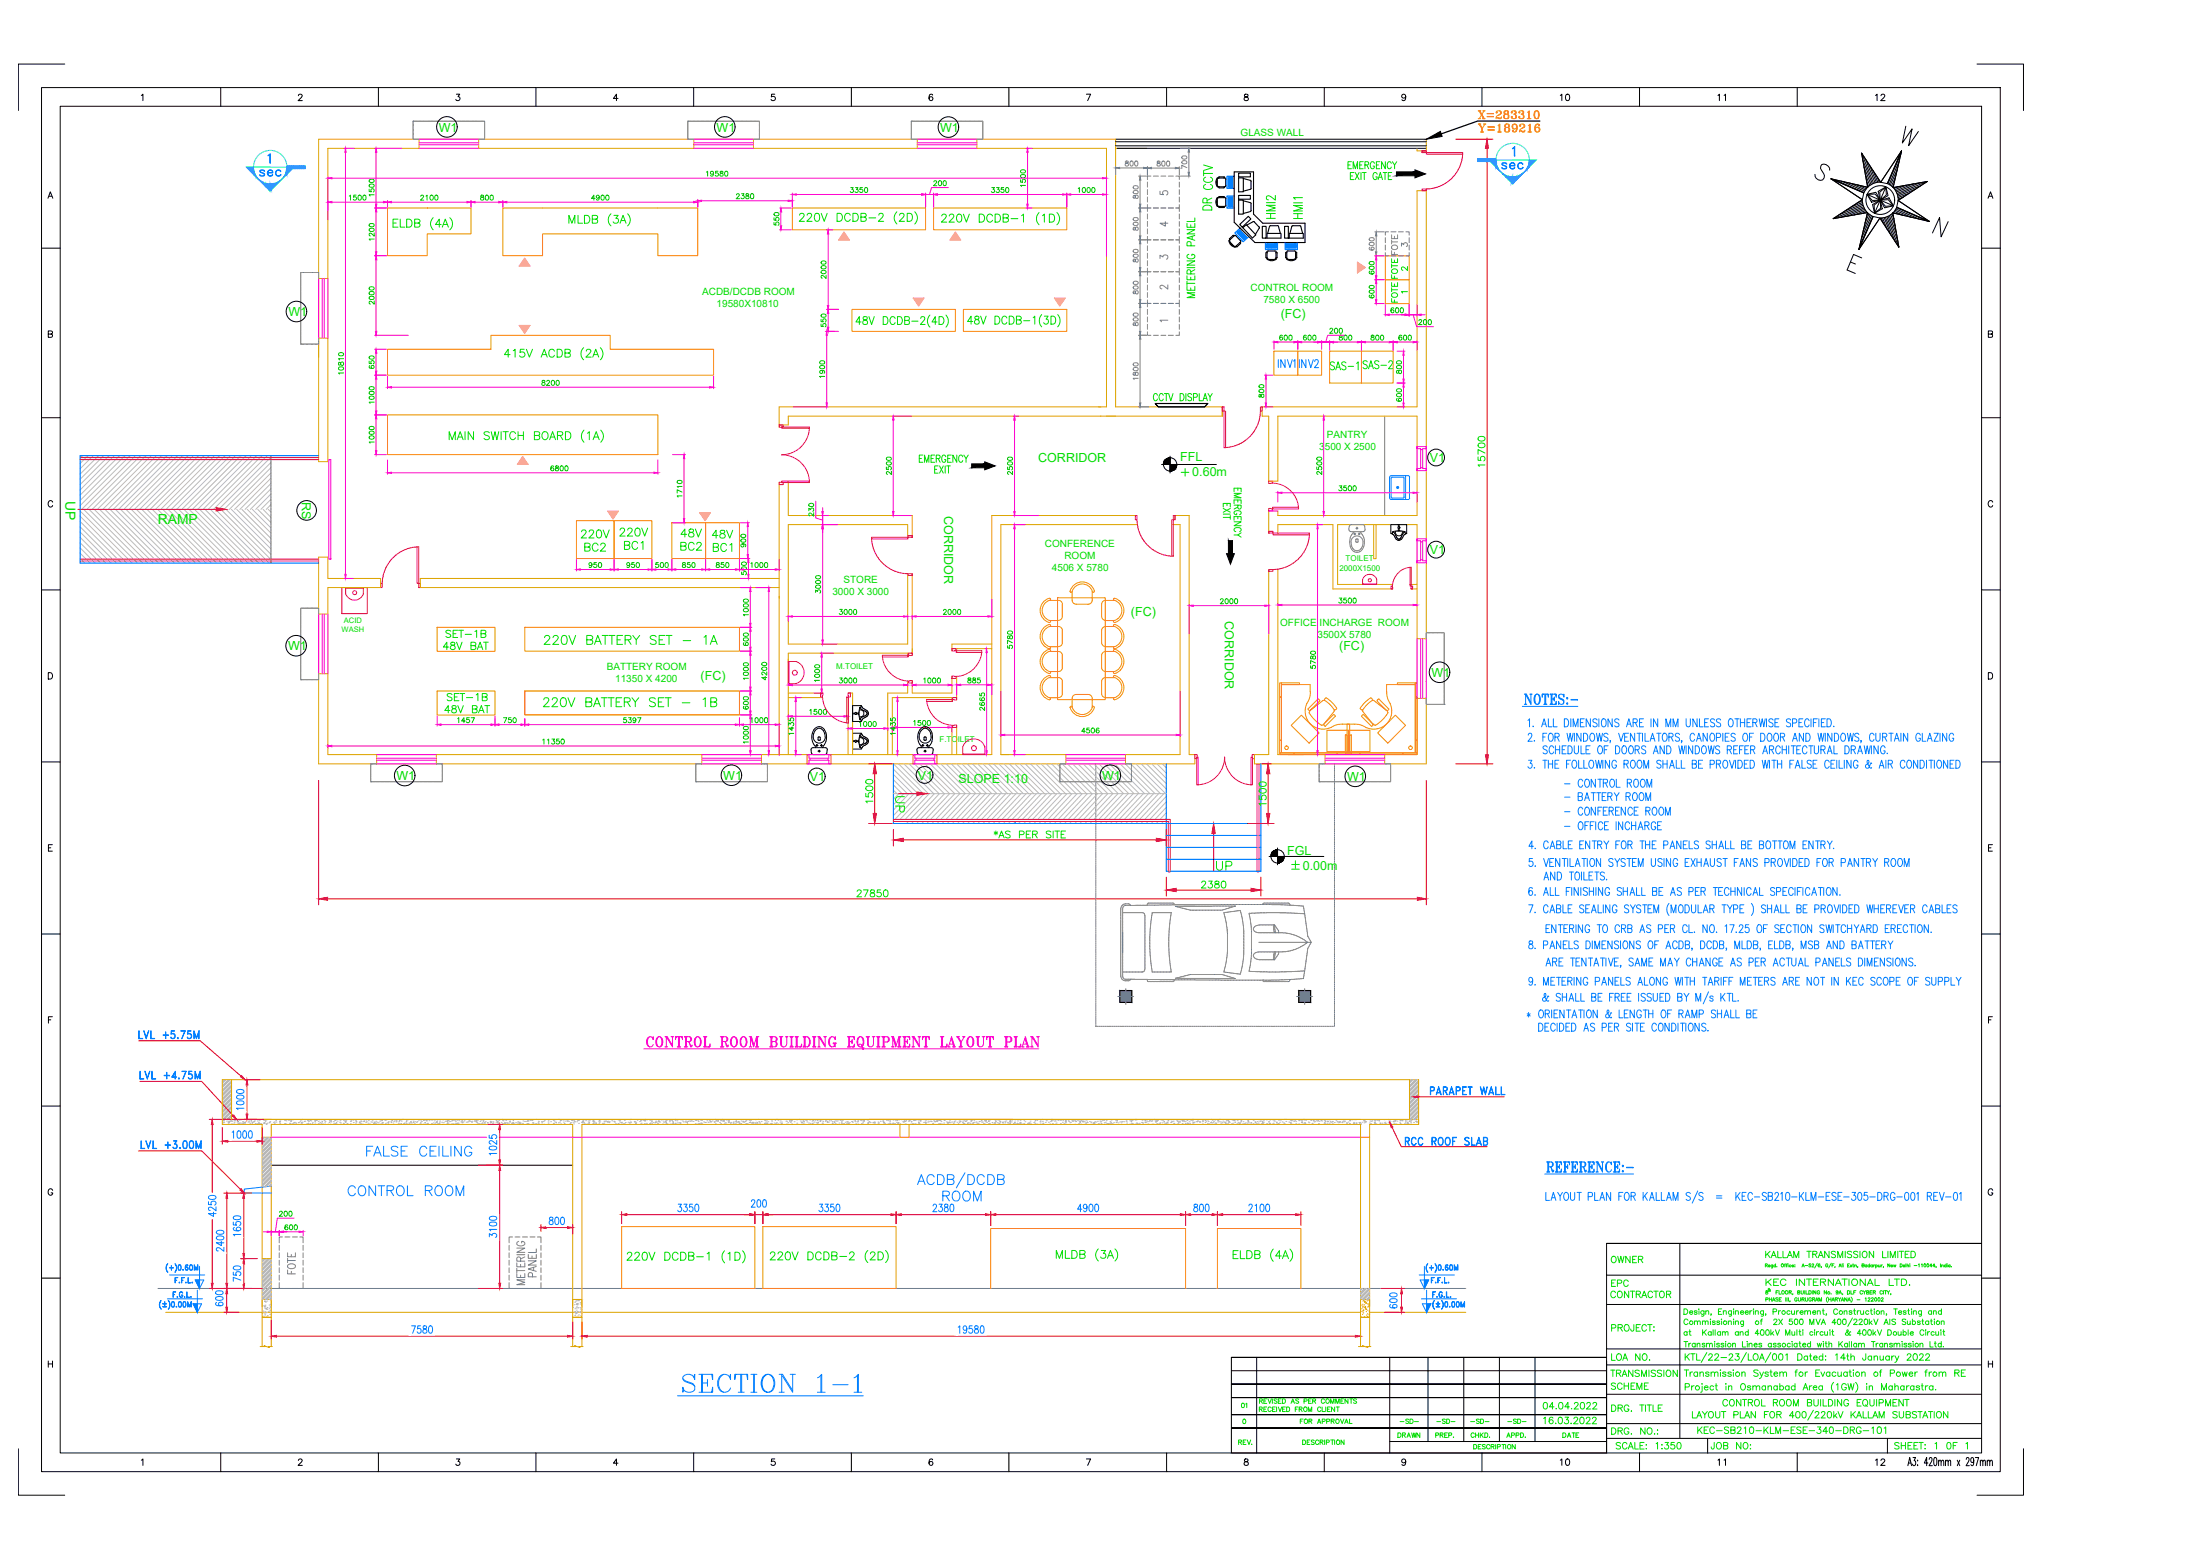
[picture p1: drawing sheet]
<svg xmlns="http://www.w3.org/2000/svg" width="594mm" height="420mm" viewBox="0 0 594 420" stroke-linecap="round" stroke-linejoin="round" font-family="sans-serif">
<defs><g id="words">
<text font-size="10.1" fill="#007fff" x="181.7" y="377.8">%%USECTION 1-1</text>
<g font-size="6.2" fill="#007fff">
<text x="92.8" y="323.8">CONTROL ROOM</text>
<text x="253.3" y="325.3">ROOM</text>
</g>
<g font-size="5.7" fill="#0d0">
<text x="328.1" y="52.2" transform="rotate(-90 328.1 52.2)">CCTV</text>
<text x="327.7" y="57.9" transform="rotate(-90 327.7 57.9)">DR</text>
<text x="145.7" y="175">220V BATTERY SET - 1A</text>
<text x="145.3" y="191.9">220V BATTERY SET - 1B</text>
<text x="244.8" y="220.1" transform="rotate(-90 244.8 220.1)">UP</text>
<text x="327" y="236">UP</text>
</g>
<text font-size="5.7" fill="#007fff" x="97.7" y="312.9">FALSE CEILING</text>
<text font-size="5.3" fill="#00b800" x="366.5" y="100.5">SAS-2</text>
<g font-size="5.3" fill="#808080">
<text x="80.4" y="344.7" transform="rotate(-90 80.4 344.7)">FOTE</text>
<text x="145.7" y="345.7" transform="rotate(-90 145.7 345.7)">PANEL</text>
</g>
<g font-size="4.9">
<text x="419.8" y="28.2">10</text>
<text x="462.1" y="28.2">11</text>
<text x="504.8" y="28.2">12</text>
<text x="419.8" y="396.5">10</text>
<text x="462.1" y="396.5">11</text>
<text x="504.8" y="396.5">12</text>
</g>
<g font-size="4.9" fill="#007fff">
<text x="403.9" y="46.9">sec</text>
<text x="68.8" y="48.7">sec</text>
</g>
<g font-size="4.9" fill="#0d0">
<text x="433.6" y="341.8">OWNER</text>
<text x="475.2" y="347.8">KEC INTERNATIONAL LTD.</text>
<text x="433.6" y="348.2">EPC</text>
<text x="433.6" y="367.9">LOA NO.</text>
<text x="433.6" y="376.1">SCHEME</text>
<text x="456.8" y="387.7">KEC-SB210-KLM-ESE-340-DRG-101</text>
<text x="460.4" y="391.9">JOB NO:</text>
</g>
<g font-size="4.4" fill="#808080">
<text x="311.9" y="54">5</text>
<text x="311.9" y="71.3">3</text>
<text x="311.9" y="79.4">2</text>
</g>
<g font-size="4.4" fill="#0d0">
<text x="337.3" y="381" transform="rotate(-90 337.3 381)">01</text>
<text x="376.4" y="385.2">-SD-</text>
<text x="386.3" y="385.2">-SD-</text>
<text x="395.5" y="385.2">-SD-</text>
<text x="405.7" y="385.2">-SD-</text>
</g>
<text font-size="4" fill="#808080" x="311.9" y="62.1">4</text>
<g font-size="4" fill="#0d0">
<text x="376.1" y="388.8">DRAWN</text>
<text x="395.5" y="388.8">CHKD.</text>
<text x="420.5" y="388.8">DATE</text>
</g>
<g font-size="3.7" fill="#0d0">
<text x="17.6" y="135.2" transform="rotate(90 17.6 135.2)">UP</text>
<text x="42.6" y="141.2">RAMP</text>
</g>
<g font-size="3.4" fill="#0d0">
<text x="118.4" y="35.5">W1</text>
<text x="193.3" y="35.5">W1</text>
<text x="253.6" y="35.6">W1</text>
<text x="77.8" y="85.3">W1</text>
<text x="345.6" y="85.6">(FC)</text>
<text x="280.1" y="124.6">CORRIDOR</text>
<text x="318.4" y="124.4">FFL</text>
<text x="385.8" y="124.7">V1</text>
<text x="321.7" y="128.4">0.60m</text>
<text x="81.4" y="135.4" transform="rotate(90 81.4 135.4)">RS</text>
<text x="254.7" y="139.2" transform="rotate(90 254.7 139.2)">CORRIDOR</text>
<text x="385.8" y="149.5">V1</text>
<text x="305.1" y="166">(FC)</text>
<text x="330.4" y="167.6" transform="rotate(90 330.4 167.6)">CORRIDOR</text>
<text x="77.7" y="175.4">W1</text>
<text x="361.3" y="175.3">(FC)</text>
<text x="189" y="183.3">(FC)</text>
<text x="386.2" y="182.6">W1</text>
<text x="107" y="210.4">W1</text>
<text x="195.1" y="210.4">W1</text>
<text x="218.5" y="210.7">V1</text>
<text x="247.6" y="210.3">V1</text>
<text x="258.6" y="211.2">SLOPE 1:10</text>
<text x="297.3" y="210.3">W1</text>
<text x="363.5" y="210.6">W1</text>
<text x="347.2" y="230.5">FGL</text>
<text x="351.5" y="234.5">0.00m</text>
</g>
<text font-size="3.1" fill="#808080" x="311.9" y="87.8">1</text>
<text font-size="3.1" fill="#0d0" x="478.4" y="349.6" transform="rotate(-90 478.4 349.6)">th</text>
<g font-size="2.7" fill="#0d0">
<text x="334.7" y="36.8">GLASS WALL</text>
<text x="189.4" y="79.5">ACDB/DCDB ROOM</text>
<text x="193.3" y="82.7">19580X10810</text>
<text x="337.4" y="78.6">CONTROL ROOM</text>
<text x="340.9" y="81.8">7580 X 6500</text>
<text x="358" y="118.2">PANTRY</text>
<text x="355.9" y="121.5">3500 X 2500</text>
<text x="281.9" y="147.5">CONFERENCE</text>
<text x="283.8" y="154">4506 X 5780</text>
<text x="287.2" y="150.7">ROOM</text>
<text x="224.6" y="160.4">3000 X 3000</text>
<text x="227.6" y="157.1">STORE</text>
<text x="345.4" y="168.8">OFFICE INCHARGE ROOM</text>
<text x="355.5" y="172.1">3500X 5780</text>
<text x="163.7" y="180.7">BATTERY ROOM</text>
<text x="166" y="183.9">11350 X 4200</text>
</g>
<g font-size="2.2" fill="#0d0">
<text x="361.3" y="153.9">2000X1500</text>
<text x="363" y="151.3">TOILET</text>
<text x="225.6" y="180.4">M.TOILET</text>
<text x="253.5" y="200">F.TOILET</text>
</g>
<g font-size="2" fill="#0d0">
<text x="92.8" y="168">ACID</text>
<text x="92.1" y="170.4">WASH</text>
</g>
</g></defs>
<!-- layer: TITLE TEXT -->
<g fill="none" stroke="#000" stroke-width=".27">
<path d="M17.5 17.3h-12.6v12.5M533.4 17.3h12.5v12.5M11.2 23.6h528.5v373.3h-528.5zM16.2 28.7h518.4v363.1h-518.4zM38.1 25.7l.5-.3v1.7M59.5 23.6v5.1M80.5 25.8l.3-.4h.4l.3 .3-.2 .6-.9 .8h1.2M102.1 23.6v5.1M123.1 25.4h.9l-.4 .7a.57 .57 0 0 1 .3 .9 .57 .57 0 0 1-.9-.2M144.6 23.6v5.1M166.7 26.5h-1.2l.8-1.1v1.7M187.1 23.6v5.1"/>
<path d="M209 25.4h-.8l-.1 .8a.62 .62 0 0 1 .9-.1 .62 .62 0 0 1-.1 1 .62 .62 0 0 1-.9-.3M229.7 23.6v5.1M251.6 25.7v-.2a.58 .58 0 0 0-.9 .2l-.1 .5a.68 .68 0 0 0 .6 .9 .53 .53 0 0 0 .5-.5 .53 .53 0 0 0-.5-.5 .53 .53 0 0 0-.6 .4M272.2 23.6v5.1M293.1 25.4h1.1l-.8 1.7M314.7 23.6v5.1M335.8 25.5v.5l1 .5a.57 .57 0 0 1-.6 .7 .57 .57 0 0 1-.6-.7l1.1-.7-.1-.3zM357.3 23.6v5.1M379.3 26a.55 .55 0 0 1-.8 .5 .55 .55 0 0 1-.2-.9 .55 .55 0 0 1 .9 .1l.1 .3a.82 .82 0 0 1-.7 1.1l-.4-.2M399.8 23.6v5.1M442.3 23.6v5.1M484.9 23.6v5.1"/>
<path d="M12.9 53.5l.7-1.8 .7 1.8M13.2 52.9h.8M536.3 53.5l.7-1.8 .7 1.8M536.6 52.9h.8M11.2 66.9h5M534.6 66.9h5.1M13 90.1l1-.1 .1-.6-1.1-.2v1.8l1.1-.2 .1-.4-.5-.3M536.4 90.1l1-.1 .1-.6-1.1-.2v1.8l1.1-.2v-.5l-.3-.2M11.2 112.6h5M534.6 112.6h5.1M14.2 135.4a.69 .69 0 0 0-.9-.3 .69 .69 0 0 0-.3 1 .63 .63 0 0 0 .5 .6 .63 .63 0 0 0 .7-.4M537.6 135.4a.69 .69 0 0 0-.9-.3 .69 .69 0 0 0-.3 1 .63 .63 0 0 0 .5 .6 .63 .63 0 0 0 .7-.4"/>
<path d="M11.2 159.1h5M534.6 159.1h5.1M13 181.4a.93 .93 0 0 1 1.1 .5 .93 .93 0 0 1-.3 1.1l-.8 .1zM536.4 181.4h.6a.95 .95 0 0 1 .6 .9 .95 .95 0 0 1-.6 .8h-.6zM11.2 205.5h5M534.6 205.5h5.1M13.1 228.6h.6M14.1 227.8h-1v1.7h1M536.5 228.6h.7M537.5 227.8h-1v1.7h1M11.2 251.9h5M534.6 251.9h5.1"/>
<path d="M13.1 275h.6M14.1 274.2h-1v1.7M536.5 275h.7M537.5 274.2h-1v1.7M11.2 298.3h5M534.6 298.3h5.1M14.2 321a.63 .63 0 0 0-.7-.4 .63 .63 0 0 0-.5 .7v.4a.61 .61 0 0 0 .6 .6 .61 .61 0 0 0 .6-.6h-.4M453.2 335.3v52.6M534.6 335.3h-101.2v56.5M537.6 321a.63 .63 0 0 0-.7-.4 .63 .63 0 0 0-.5 .7v.4a.61 .61 0 0 0 .6 .6 .61 .61 0 0 0 .6-.6h-.4M11.2 344.7h5M433.4 351.8h101.2"/>
<path d="M433.4 343.9h101.2M534.6 344.7h5.1M13 367v1.7M13 367.8h1.2M14.2 367v1.7M332.2 376.9h101.2M332.2 373.3h101.2M332.2 366.1v25.7h101.2v-24.8M332.2 369.7h101.2M339 366.1v25.7M374.9 366.1v25.7M385.3 366.1v22.6"/>
<path d="M394.9 366.1v22.6M404.5 366.1v22.6M414.1 366.1v22.6M433.4 366.1h-101.2h101.2M433.4 368.1h101.2M433.4 363.8h101.2M433.4 376h101.2M536.4 367.8h1.2M536.4 367v1.7M537.6 367v1.7M4.9 390.7v12.5h12.6M38.1 393.8l.5-.4v1.8"/>
<path d="M59.5 391.8v5.1M80.5 393.9l.3-.5 .6 .1 .1 .3-.1 .3-1 1.1h1.2M102.1 391.8v5.1M123.1 393.4h.9l-.4 .7a.57 .57 0 0 1 .3 .9 .57 .57 0 0 1-.9-.2M144.6 391.8v5.1M166.7 394.6h-1.2l.8-1.2v1.8M187.1 391.8v5.1M209 393.4h-.8l-.1 .8a.62 .62 0 0 1 .9 0 .62 .62 0 0 1-.1 .9 .62 .62 0 0 1-.9-.3M229.7 391.8v5.1M251.6 393.7v-.2a.58 .58 0 0 0-.9 .3l-.1 .4a.68 .68 0 0 0 .6 1 .54 .54 0 0 0 .5-.6 .54 .54 0 0 0-.5-.5 .54 .54 0 0 0-.6 .5M272.2 391.8v5.1M293.1 393.4h1.1l-.8 1.8"/>
<path d="M314.7 391.8v5.1M332.2 385.1h101.2h-101.2M332.2 381.5h101.2h-101.2M335.8 393.5v.5l1 .6a.57 .57 0 0 1-.6 .6 .57 .57 0 0 1-.6-.6l1.1-.7-.1-.4zM357.3 391.8v5.1M374.9 388.7h58.5M379.3 394a.55 .55 0 0 1-.8 .5 .55 .55 0 0 1-.2-.9 .55 .55 0 0 1 .9 .1l.1 .3a.82 .82 0 0 1-.7 1.2l-.4-.3M399.8 391.8v5.1M433.4 383.9h101.2M433.4 387.9h101.2M442.3 391.8v5.1M484.9 391.8v5.1"/>
<path d="M509.2 387.9v3.9M514.7 395.3l.5-2.2 .5 2.2M514.9 394.5h.6M516.1 393.1h.7l-.4 .8a.71 .71 0 0 1 .4 .7 .71 .71 0 0 1-.5 .7l-.3-.5M517.3 393.8v.2zM517.3 395.1v.2zM520.1 394.5h-.9l.6-1.4v2.2M520.5 393.6l.2-.5 .5 .2v.6l-.8 1.4h.9M521.9 393.1h.5l.1 .4v1.3l-.4 .5a2.1 2.1 0 0 1-.2-2.2zM523 394.2l.3-.4 .3 .1 .1 1.4M523 393.8v1.5M523.7 394.2l.3-.4 .3 .1 .1 1.4"/>
<path d="M524.9 394.2l.3-.4 .3 .1 .1 1.4M524.9 393.8v1.5M525.6 394.2l.3-.4 .3 .1 .1 1.4M528.1 393.8l.6 1.5M528.7 393.8l-.6 1.5M530.5 393.6l.2-.5 .5 .2v.6l-.8 1.4h.9M532.5 393.8v.3l-.4 .3a.75 .75 0 0 1-.4-.7 .75 .75 0 0 1 .4-.6l.4 .3v.4a1.1 1.1 0 0 1-.5 1.5l-.3-.3M532.9 393.1h.9l-.6 2.2M534.3 394.2l.3-.4 .3 .1 .1 1.4M534.3 393.8v1.5M535 394.2l.2-.4 .4 .1v1.4M536.1 394.2l.3-.4 .4 .1v1.4"/>
<path d="M536.1 393.8v1.5M536.8 394.2l.4-.4 .2 .1 .1 1.4M545.9 390.7v12.5h-12.5"/>
</g>
<!-- layer: TEXT -->
<g fill="none" stroke="#0d0" stroke-width=".27">
<path d="M476.4 337.4v1.8M476.8 338.2l.7 1M477.5 337.4l-1.1 1.2M477.8 339.2l.7-1.8 .7 1.8M478.1 338.6h.8M479.6 337.4v1.8h1M481 337.4v1.8h1M482.2 339.2l.7-1.8 .7 1.8M482.5 338.6h.8M483.9 339.2v-1.8l.7 1.8 .7-1.8v1.8M487.5 337.4h1.1M488 337.4v1.8"/>
<path d="M489.1 338.2h.9l.1-.6-1-.2v1.8M489.6 338.2l.6 1M490.5 339.2l.7-1.8 .7 1.8M490.8 338.6h.8M493.5 337.4v1.8l-1.2-1.8v1.8M495.2 337.7l-.4-.3-.7 .3 .1 .4 .7 .2 .3 .4v.2l-.4 .3-.7-.3M495.8 339.2v-1.8l.7 1.8 .6-1.8v1.8M497.8 337.4v1.8M499.6 337.7l-.5-.3-.7 .3 .1 .4 1.1 .6v.2l-.5 .3-.7-.3M501.2 337.7l-.4-.3-.7 .3 .1 .4 1 .6v.2l-.4 .3-.7-.3M501.8 337.4v1.8M502.6 337.7l.3-.3a.83 .83 0 0 1 .8 1 .83 .83 0 0 1-1 .7l-.3-.6z"/>
<path d="M505.5 337.4v1.8l-1.2-1.8v1.8M507.9 337.4v1.8h1M509.3 337.4v1.8M510 339.2v-1.8l.7 1.8 .6-1.8v1.8M512 337.4v1.8M512.4 337.4h1.2M513 337.4v1.8M514 338.2h.7M515.1 337.4h-1.1v1.8h1.1M515.6 337.4h.6a.92 .92 0 0 1 .6 .9 .92 .92 0 0 1-.6 .9h-.6zM434.8 358.1h1l.1-.3-.1-.4-1-.2v1.8M435.8 348.6a.65 .65 0 0 0-.7-.4 .65 .65 0 0 0-.5 .7v.4a.65 .65 0 0 0 .5 .7 .65 .65 0 0 0 .7-.5"/>
<path d="M436.5 348.4l.2-.1a.83 .83 0 0 1 1 .8 .83 .83 0 0 1-1 .8l-.3-.6zM436.5 358.1l1-.1 .1-.6-1.1-.2v1.8M437.1 358.1l.6 .9M438.3 357.5l.2-.2a.83 .83 0 0 1 1.1 .8 .83 .83 0 0 1-1.1 .8l-.3-.6zM439.4 348.2v1.8l-1.1-1.8v1.8M440.4 348.2v1.8M440.8 357.2l-.1 1.6-.6 .1-.1-.5M441.4 349h1l.1-.6-1.1-.2v1.8M441.4 358.1h.7M442 349l.6 1M442.5 357.2h-1.1v1.8h1.1M442.9 350l.7-1.8 .7 1.8"/>
<path d="M443.2 349.4h.8M444.2 357.6a.63 .63 0 0 0-.7-.4 .63 .63 0 0 0-.5 .7v.4a.63 .63 0 0 0 .5 .7 .63 .63 0 0 0 .7-.4M444.5 357.2h1.2M445.1 357.2v1.8M445.8 348.6a.63 .63 0 0 0-.7-.4 .63 .63 0 0 0-.5 .7v.4a.63 .63 0 0 0 .5 .7 .63 .63 0 0 0 .7-.5M446.1 357.9h.2zM446.1 358.9h.2zM446.2 348.2h1.2M446.8 348.2v1.8M447.8 348.4l.2-.1a.83 .83 0 0 1 1 .8 .83 .83 0 0 1-1 .8l-.3-.6zM449.6 349h1l.1-.6-1.1-.2v1.8M450.2 349l.6 1"/>
<path d="M454.3 353h.5a.78 .78 0 0 1 .5 .7 .78 .78 0 0 1-.5 .8h-.5zM455.2 359.3a.47 .47 0 0 0-.7 0 .47 .47 0 0 0 0 .7 .47 .47 0 0 0 .7-.1M455.2 359.1v1M455.4 356.1a.57 .57 0 0 0-.6-.4 .57 .57 0 0 0-.5 .6v.4a.57 .57 0 0 0 .5 .5 .57 .57 0 0 0 .6-.3M455.7 359.1h.5M455.8 353.9h.9a.48 .48 0 0 0-.5-.4 .48 .48 0 0 0-.5 .5 .48 .48 0 0 0 .5 .5l.5-.3M455.9 358.6v1.2l.4 .3M457.1 356.5l.3-.2h.5v.9M457.1 356.2v1M457.9 353.7l-.1-.2h-.7v.3l.6 .1 .2 .3-.3 .3-.5-.3M457.9 356.5l.4-.3 .3 .1 .1 .9M458.3 353.1h.1"/>
<path d="M458.4 353.5v1M459.3 356.5l.3-.3 .4 .1 .1 .9M459.3 356.2v1M459.3 358.6v1.5M459.7 353.5l-.1 1.3-.6 .1M459.7 353.7a.49 .49 0 0 0-.7-.1 .49 .49 0 0 0 0 .7 .49 .49 0 0 0 .7-.1M459.7 359.2l.7 .9M460.1 356.5l.3-.3 .4 .1v.9M460.2 353.7l.2-.2h.5l.1 1M460.2 353.5v1M460.4 358.6l-1.1 1M461.4 355.8h.1"/>
<path d="M461.5 356.2v1M461.7 354.4l-.2 .4M461.7 359.3a.47 .47 0 0 0-.7 0 .47 .47 0 0 0 0 .7 .47 .47 0 0 0 .7-.1M461.7 359.1v1M462.2 358.6v1.5M462.7 356.4v-.1h-.6v.3l.6 .2v.2l-.2 .2-.5-.2M462.7 358.6v1.5M463.6 353.7h.6M464 356.4l-.1-.1h-.7v.3l.5 .1 .3 .3-.3 .2-.5-.2M464.2 359.3a.47 .47 0 0 0-.7 0 .47 .47 0 0 0 0 .7 .47 .47 0 0 0 .7-.1M464.2 359.1v1M464.4 355.8h.1"/>
<path d="M464.5 356.2v1M464.5 353h-.9v1.5h.9M464.7 359.4l.3-.3 .4 .1v.9M464.7 359.1v1M464.9 353.7l.2-.2h.6v1M464.9 353.5v1M465.4 359.4l.4-.3 .4 .1v.9M466.3 356.5l.3-.3 .4 .1 .1 .9M466.3 356.2v1M467.1 353.5v1.3l-.6 .1M467.1 353.7a.47 .47 0 0 0-.7-.1 .47 .47 0 0 0 0 .7 .47 .47 0 0 0 .7-.1M467.6 355.8h.1"/>
<path d="M467.6 353.1h.1M467.7 353.5v1M467.7 356.2v1M468.2 353.7l.2-.2h.5l.1 1M468.2 356.5l.2-.2h.5l.1 .9M468.2 353.5v1M468.2 356.2v1M469 359.3a.47 .47 0 0 0-.7 0 .47 .47 0 0 0 0 .7 .47 .47 0 0 0 .7-.1M469 359.1v1M469.5 359.4l.3-.3 .4 .1 .1 .9M469.5 359.1v1M469.5 353.9h.9a.46 .46 0 0 0-.7-.3 .46 .46 0 0 0 .1 .8l.3 .1 .3-.3"/>
<path d="M470.4 356.2l-.1 1.3-.2 .2-.3-.1M470.4 356.4a.47 .47 0 0 0-.7 0 .47 .47 0 0 0 0 .7 .47 .47 0 0 0 .7-.1M470.8 353.9h.9a.48 .48 0 0 0-.6-.4 .48 .48 0 0 0-.4 .5 .48 .48 0 0 0 .5 .5l.5-.3M471.7 359.3a.47 .47 0 0 0-.7 0 .47 .47 0 0 0 0 .7 .47 .47 0 0 0 .7-.1M471.7 358.6v1.5M472.1 353.5v1M472.7 353.5h-.4l-.2 .4M473 353.1h.1M473.1 353.5v1M473.6 353.7l.2-.2h.5l.1 1M473.6 353.5v1M474.6 359.6h-1.1l.7-1v1.5"/>
<path d="M474.9 356.2h.5M475.1 358.7a.72 .72 0 0 1 .9 .5 .72 .72 0 0 1-.5 .9l-.5-.3-.1-.6zM475.5 355.7l-.4 .3v1.2M475.8 353.5l-.1 1.3-.6 .1M475.8 353.7a.47 .47 0 0 0-.7-.1 .47 .47 0 0 0 0 .7 .47 .47 0 0 0 .7-.1M476.3 341.2h.4l.1-.3-.5-.1v.9M476.4 350.4h.5l.1-.3-.6-.1v.9M476.4 354.4l-.1 .4M476.5 341.2l.3 .5M476.6 358.7l.2-.1a.77 .77 0 0 1 .5 .7 .77 .77 0 0 1-.5 .8l-.4-.3v-.9zM477.1 341.3h.4a.28 .28 0 0 0-.4-.1 .28 .28 0 0 0 0 .5 .28 .28 0 0 0 .4-.2M477.3 350v.9"/>
<path d="M477.8 358.6v1.5M478 350v.9M478.1 359.5l.5 .6M478.2 350.9l.3-.9 .4 .9M478.3 341.1l-.1 .8h-.3M478.3 341.2a.26 .26 0 0 0-.4 0 .26 .26 0 0 0 0 .4 .26 .26 0 0 0 .4-.1M478.4 353.7h.8v-.6l-.8-.1v1.5M478.5 359.1l-.7 .7M478.6 356.1l.2-.4 .6 .3-.2 .5-.7 .7h1M479 358.6l.5 1.5 .6-1.5M479 341.2a.26 .26 0 0 0-.4 0 .26 .26 0 0 0 0 .4 .26 .26 0 0 0 .4-.1M479 340.8v.9"/>
<path d="M479.4 341.6h.1M479.7 350.1h-.6l.6 .5-.2 .3-.4-.1M479.8 353.5v1M479.9 355.7l1 1.5M480 350.4h.3M480.4 353.5h-.4l-.2 .4M480.6 350h-.6v.9h.6M480.9 355.7l-1 1.5M481.4 341.1h.3M481.7 340.8l-.2 .1v.8M481.8 350v.9M481.9 341.1h.3"/>
<path d="M482.1 350v.9M482.2 340.8l-.2 .2v.7M482.4 340.9h.1M482.4 341.2v.5M482.5 350v.9M482.9 350.9l-.1 .2M482.9 353.7a.47 .47 0 0 0-.7-.1 .47 .47 0 0 0 0 .7 .47 .47 0 0 0 .7-.1M483.2 341.2a.26 .26 0 0 0-.4 0 .26 .26 0 0 0 0 .4 .26 .26 0 0 0 .4-.1M483.3 353.5l.1 .9 .4 .1 .4-.3M483.4 341.3l.5-.1a.26 .26 0 0 0-.4 0 .26 .26 0 0 0 0 .4 .26 .26 0 0 0 .4-.1M483.4 359.1l.1 .9 .4 .1 .3-.3M483.5 355.7h-.7l-.1 .7a.52 .52 0 0 1 .8-.1 .52 .52 0 0 1-.1 .8 .52 .52 0 0 1-.7-.2"/>
<path d="M484.2 353.5v1M484.2 341.1h.1M484.2 341.6h.1M484.2 359.1v1M484.3 355.8l.2-.1a.77 .77 0 0 1 .5 .8 .77 .77 0 0 1-.5 .7l-.4-.6zM484.7 353.5v1M484.8 358.6v1.5M484.9 350.2a.35 .35 0 0 0-.4-.2 .35 .35 0 0 0-.3 .3v.3a.34 .34 0 0 0 .3 .3 .34 .34 0 0 0 .4-.3h-.3M485.2 350v.6l.2 .3 .4-.1v-.8M485.3 353.5h-.4l-.2 .4M485.3 359.1h.5M485.5 358.6v1.2l.4 .3"/>
<path d="M485.6 353.9h.9a.48 .48 0 0 0-.5-.4 .48 .48 0 0 0-.5 .5 .48 .48 0 0 0 .5 .5l.5-.3M485.7 355.8a.74 .74 0 0 1 .9 .5 .74 .74 0 0 1-.5 .9l-.6-.3v-.5zM486.1 350.4h.6l.1-.3-.7-.1v.9M486.1 341.7l.4-.9 .3 .9M486.3 341.4h.4M486.4 358.7h.1M486.4 359.1v1M486.4 350.4l.4 .5M486.9 353.7l.3-.2h.4l.1 1M486.9 353.5v1M487 341.3h.7M487.1 350v.6l.2 .3 .4-.1v-.8"/>
<path d="M487.7 353.7l.2-.2h.5l.1 1M488.3 357.2v-1.5l.5 1.5 .6-1.5v1.5M488.5 340.8h-.4l-.1 .4a.29 .29 0 0 1 .5 0 .29 .29 0 0 1-.1 .4 .29 .29 0 0 1-.4-.1M488.7 350.2l-.2-.2a.45 .45 0 0 0-.5 .5 .45 .45 0 0 0 .6 .4l.1-.3h-.2M488.9 341l.1-.2 .3 .2-.5 .7h.6M489 350.4h.5l.1-.3-.6-.1v.9M489 353.9h.9a.46 .46 0 0 0-.8-.3 .46 .46 0 0 0 .1 .8l.4 .1 .3-.3M489.1 359.3a.47 .47 0 0 0-.7 0 .47 .47 0 0 0 0 .7 .47 .47 0 0 0 .7-.1M489.3 350.4l.3 .5M489.5 358.7h.1M489.6 359.1v1M489.8 350.9l.4-.9 .3 .9"/>
<path d="M489.9 350.6h.5M490 355.7l.5 1.5 .6-1.5M490.1 359.1v1M490.3 353.7l.2-.2h.5l.1 1M490.3 340.7l-.7 1.3M490.3 353.5v1M490.7 359.1l-.4 .1-.2 .3M490.7 350.9v-.9l.4 .9 .3-.9v.9M491 341v-.1a.39 .39 0 0 0-.5 .3 .39 .39 0 0 0 .4 .4 .27 .27 0 0 0 0-.4 .27 .27 0 0 0-.4 .2M491.3 357.2l.6-1.5 .6 1.5M491.4 341.6l-.1 .2M491.6 356.7h.7"/>
<path d="M491.6 353.5h.6M491.9 353v1.2l.3 .3M491.9 359.3a.47 .47 0 0 0-.7 0 .47 .47 0 0 0 0 .7 .47 .47 0 0 0 .7-.1M492.3 359.1l.1 .9 .3 .1 .3-.3M492.8 354.4h-.2h.2l-.2 .4M493 349.8a.96 .96 0 0 0 0 1.4M493 359.1v1M493.1 341a.34 .34 0 0 0-.5 0 .34 .34 0 0 0 0 .5 .34 .34 0 0 0 .5 0l-.2-.2M493.3 350.4h.7M493.3 350v.9M493.6 358.7h.1M493.7 359.1v1"/>
<path d="M494 350v.9M494.1 340.7l-.8 1.3M494.2 350.9l.4-.9 .3 .9M494.2 359.1h.5M494.3 341.2h.3M494.3 350.6h.5M494.4 358.6v1.2l.4 .3M494.8 340.8h-.5v.9M495.1 341.6l-.1 .2M495.1 350.4h.6l.1-.3-.7-.1v.9M495.3 356.7h-1l.7-1v1.5M495.5 350.4l.3 .5"/>
<path d="M495.8 353.3a.55 .55 0 0 0-.7-.3 .55 .55 0 0 0-.4 .5v.4a.55 .55 0 0 0 .4 .6 .55 .55 0 0 0 .7-.4M495.9 355.8a.74 .74 0 0 1 .9 .5 .74 .74 0 0 1-.5 .9l-.5-.3-.1-.5zM495.9 350l.4 .4v.5M496.1 341.7l.3-.9 .4 .9M496.3 341.4h.3M496.6 350l-.3 .4M496.7 350.9l.4-.9 .3 .9M496.9 350.6h.4M497 340.8v.9M497.2 340.9h.1M497.3 341.2v.5M497.3 355.8l.2-.1a.77 .77 0 0 1 .6 .8 .77 .77 0 0 1-.6 .7 .97 .97 0 0 1-.2-1.4z"/>
<path d="M497.5 353.7l.4-.2h.3l.1 1M497.5 353.5v1M498.3 350v.9l-.6-.9v.9M498.5 341.2h.3M498.5 350.9l.4-.9 .3 .9M498.6 350.6h.5M499 340.8h-.5v.9h.5M499.2 341.1l.4 .6M499.3 359.2l-.2-.1a.89 .89 0 0 1-1.1 .9v-.5l.7-.5-.2-.4-.3 .2 .1 .4 .6 .8h.4M499.4 349.8a.88 .88 0 0 1 0 1.4M499.6 341.1l-.4 .6M499.6 353.7v-.2h-.7v.3l.5 .1 .2 .3-.3 .3-.4-.3"/>
<path d="M499.8 355.4l-1.3 2.3M499.8 341.1h.3M499.9 340.8l.2 .9M500.1 353.5h.5M500.2 356.1l.2-.4 .6 .3-.2 .5-.7 .7h1M500.3 353v1.2l.3 .3M500.4 341.2h.4v.5M500.4 341.1v.6M501 350.5h.8M501.1 353.5v1M501.2 341.6l-.1 .2M501.6 356.1l.2-.4 .6 .2v.4l-.9 .9h1"/>
<path d="M501.6 353.5h-.3l-.2 .4M502 353.5l.1 .9 .3 .1 .4-.3M502.1 359.6h-1l.7-1v1.5M502.4 341.2h.5l-.2-.4h-.3v.9l.5-.1-.2-.4M502.7 358.7l.2-.1a.77 .77 0 0 1 .6 .7 .77 .77 0 0 1-.6 .8l-.2-.1-.2-.5zM502.8 353.5v1M503.1 355.8l.2-.1a.77 .77 0 0 1 .6 .8 .77 .77 0 0 1-.6 .7l-.4-.6zM503.2 350.1l.2-.1v.9M503.7 341.2a.28 .28 0 0 0-.5 0 .28 .28 0 0 0 0 .4 .28 .28 0 0 0 .5-.1M503.7 341.1v.6M504 350.2l.2-.2 .3 .1-.6 .8h.7M504.1 358.7a.72 .72 0 0 1 .9 .5 .72 .72 0 0 1-.5 .9l-.5-.3-.1-.6z"/>
<path d="M504.2 353.7a.47 .47 0 0 0-.7-.1 .47 .47 0 0 0 0 .7 .47 .47 0 0 0 .7-.1M504.3 355.7v1.5M504.4 341.2a.28 .28 0 0 0-.4 0 .28 .28 0 0 0 0 .4 .28 .28 0 0 0 .4-.1M504.4 340.8v.9M504.6 353.5h.5M504.6 356.7l.5 .5M504.8 353v1.2l.4 .3M504.9 350.2l.2-.2 .3 .1-.5 .8h.5M505 356.2l-.7 .7M505.2 341.2a.28 .28 0 0 0-.4 0 .28 .28 0 0 0 0 .4 .28 .28 0 0 0 .4-.1M505.2 341.1v.6M505.3 358.6v1.5"/>
<path d="M505.5 341.1v.6M505.5 355.7l.6 1.5 .6-1.5M505.6 359.5l.5 .6M505.6 353.1h.1M505.7 353.5v1M505.8 341.1l-.3 .2M506 341.2a.26 .26 0 0 1 .4 0 .26 .26 0 0 1 0 .4 .26 .26 0 0 1-.4-.1M506 341.1v.9M506 359.1l-.7 .7M506.5 358.6l.6 1.5 .5-1.5M506.8 341.1v.5l.4-.1M507.2 341.1v.6"/>
<path d="M507.5 353.7l.4-.2h.3l.1 1M507.5 341.1v.6M507.5 353.5v1M507.6 350.2l.1-.2 .4 .1-.6 .8h.6M507.9 341.1l-.4 .2M508.2 341.6l-.1 .2M508.3 357.2l.6-1.5 .5 1.5M508.5 356.7h.7M509 354.4l-.1 .4M509.3 358.6a.81 .81 0 0 1 .9 .5 .81 .81 0 0 1-.2 .9l-.7 .1zM509.8 340.8v.9l-.5-.9v.9M509.8 355.7v1.5"/>
<path d="M510.1 341.3l.5-.1a.26 .26 0 0 0-.4 0 .26 .26 0 0 0 0 .4 .26 .26 0 0 0 .4-.1M510.9 341.1l.1 .6 .2-.6 .1 .6 .2-.6M510.9 353h1M511.4 355.9l-.4-.2-.6 .2 .1 .3 .9 .6v.2l-.4 .2-.6-.2M511.4 353v1.5M512.1 359.1l.1 .9 .4 .1 .3-.3M512.2 353.9h.8a.48 .48 0 0 0-.5-.4 .48 .48 0 0 0-.4 .5 .48 .48 0 0 0 .5 .5l.4-.3M512.6 340.8a.44 .44 0 0 1 .6 .4 .44 .44 0 0 1-.6 .5zM512.9 359.1v1M513.4 341.3h.5a.28 .28 0 0 0-.4-.1 .28 .28 0 0 0 0 .5 .28 .28 0 0 0 .4-.2M513.4 359.3a.47 .47 0 0 1 .7 0 .47 .47 0 0 1 0 .7 .47 .47 0 0 1-.7-.1M513.4 358.6v1.5"/>
<path d="M514.2 355.9l-.4-.2-.5 .1-.1 .4 .8 .4 .2 .4-.4 .2-.6-.2M514.2 340.8v.9M514.3 353.7l-.1-.2h-.7v.3l.5 .1 .3 .3-.3 .3-.6-.3M514.5 341.2h.4v.5M514.5 340.8v.9M514.6 356.2l.1 .9 .3 .1 .4-.3M514.7 353.5h.4M514.8 358.6v1.5M514.9 353v1.4l.3 .1M515.2 340.9h.1M515.3 341.2v.5M515.4 359.5h.8a.45 .45 0 0 0-.6-.3 .45 .45 0 0 0-.2 .7l.3 .2 .5-.2"/>
<path d="M515.4 356.2v1M515.6 353.1h.1M515.7 353.5v1M515.9 356.4a.47 .47 0 0 1 .7 0 .47 .47 0 0 1 0 .7 .47 .47 0 0 1-.7-.1M515.9 355.7v1.5M516.2 353.7l.4-.2h.3l.1 1M516.2 353.5v1M516.4 341.3h.8M517.6 341l.2-.2v.9M518.1 356.4l-.1-.1h-.7v.3l.5 .1 .3 .3-.3 .2-.5-.2M518.4 341l.2-.2v.9M518.4 353.5v1.3l-.6 .1"/>
<path d="M518.4 353.7a.47 .47 0 0 0-.7-.1 .47 .47 0 0 0 0 .7 .47 .47 0 0 0 .7-.1M518.5 356.2h.5M518.7 355.7v1.2l.3 .3M519 359a.6 .6 0 0 0-.8-.3 .6 .6 0 0 0-.2 .8 .55 .55 0 0 0 .4 .6 .55 .55 0 0 0 .6-.4M519.5 358.7h.1M519.5 359.1v1M520.1 359.1v1M520.3 356.4a.49 .49 0 0 0-.7 0 .49 .49 0 0 0 0 .7 .49 .49 0 0 0 .7-.1M520.3 356.2v1M520.6 359.1l-.3 .1-.2 .3M520.8 356.2h.5M521 355.7v1.2l.4 .3"/>
<path d="M521.1 353.7a.47 .47 0 0 0-.7-.1 .47 .47 0 0 0 0 .7 .47 .47 0 0 0 .7-.1M521.1 353.5v1M521.2 341.4h-.6l.4-.6v.9M521.6 353.7l.4-.2h.3l.1 1M521.6 353.5v1M521.8 359.3a.47 .47 0 0 0-.7 0 .47 .47 0 0 0 0 .7 .47 .47 0 0 0 .7-.1M521.8 355.8h.1M521.9 356.2v1M522 341.4h-.6l.4-.6v.9M522.3 359.1v.9l.4 .1 .3-.3M522.3 341.6v.2M523 359.1v1"/>
<path d="M523.5 340.8v.9M523.6 358.7h.1M523.6 359.1v1M523.7 356.5l.4-.3 .4 .1v.9M523.7 356.2v1M523.8 353.7a.47 .47 0 0 0-.7-.1 .47 .47 0 0 0 0 .7 .47 .47 0 0 0 .7-.1M523.8 353v1.5M523.8 341.2h.4l.1 .5M523.8 341.1v.6M524.2 359.1h.5M524.4 358.6v1.2l.3 .3M525 341.2a.26 .26 0 0 0-.3 0 .26 .26 0 0 0 0 .4 .26 .26 0 0 0 .3-.1"/>
<path d="M525 340.8v.9M525.3 340.9h.1M525.3 341.2v.5M526.1 341.2a.26 .26 0 0 0-.4 0 .26 .26 0 0 0 0 .4 .26 .26 0 0 0 .4-.1M526.1 341.1v.6M526.5 341.6h.1M339.8 377.8l.7-.1v-.4l-.7-.1v1.3M340.2 377.8l.4 .7M341 377.8h.4M341.7 377.2h-.7v1.3h.7M341.7 379.4h-.7v1.3h.7M342.1 377.2l.4 1.3 .5-1.3"/>
<path d="M343 379.7a.46 .46 0 0 0-.5-.3 .46 .46 0 0 0-.4 .5v.3a.46 .46 0 0 0 .4 .5 .46 .46 0 0 0 .5-.3M343.3 377.2v1.3M344.1 379.4h-.8v1.3h.8M344.4 379.4v1.3M344.5 377.4l-.7-.1v.4l.6 .3 .1 .3-.3 .2-.5-.2M344.9 379.4l.4 1.3 .5-1.3M344.9 377.8h.4M345.6 377.2h-.7v1.3h.7M346 377.2h.4a.67 .67 0 0 1 .4 .6 .67 .67 0 0 1-.4 .7h-.4zM346.8 379.4h-.8v1.3h.8M347.1 379.4h.4a.67 .67 0 0 1 .4 .6 .67 .67 0 0 1-.4 .7h-.4zM348.3 378.5l.5-1.3 .4 1.3"/>
<path d="M348.5 378h.6M350.2 379.4h-.8v1.3M350.4 377.4l-.3-.2-.5 .2v.3l.8 .4-.3 .4-.5-.2M351.8 377.9l.7-.1v-.5l-.7-.1v1.3M353 377.8h.5M353.8 377.2h-.8v1.3h.8M354.1 377.8l.8-.1v-.4l-.8-.1v1.3M354.6 377.8l.4 .7M356.3 379.7a.46 .46 0 0 0-.5-.3 .46 .46 0 0 0-.3 .5v.3a.46 .46 0 0 0 .3 .5 .46 .46 0 0 0 .5-.3M356.7 379.4v1.3h.7M357.3 377.5a.43 .43 0 0 0-.5-.3 .43 .43 0 0 0-.3 .5v.3a.43 .43 0 0 0 .3 .5 .43 .43 0 0 0 .5-.3M357.7 379.4v1.3"/>
<path d="M358.9 379.4h-.8v1.3h.8M359 378.5v-1.3l.4 1.3 .5-1.3v1.3M360.1 379.4v1.3l-.9-1.3v1.3M360.4 378.5v-1.3l.4 1.3 .5-1.3v1.3M360.5 379.4h.8M360.9 379.4v1.3M361.8 377.8h.4M362.5 377.2h-.7v1.3h.7M363.7 377.2v1.3l-.8-1.3v1.3M364.1 377.2h.8M364.5 377.2v1.3M366 377.4l-.3-.2-.5 .2 .1 .3 .7 .4-.3 .4-.5-.2"/>
<path d="M416.6 378.3a.58 .58 0 0 1 .8 .2l.1 .5a.75 .75 0 0 1-.5 1h-.2a1.14 1.14 0 0 1-.2-1.7zM419.3 379.4h-1.3l.8-1.2v1.8M419.8 379.8v.2zM420.7 378.3a.58 .58 0 0 1 .9 .2l.1 .5a.76 .76 0 0 1-.7 1 1.14 1.14 0 0 1-.3-1.7zM423.4 379.4h-1.2l.8-1.2v1.8M423.9 379.9h.2zM424.8 378.6l.3-.4 .5 .1 .2 .2-.3 .6-.8 .9h1.2M426.6 378.3a.58 .58 0 0 1 .8 .2l.1 .5a.76 .76 0 0 1-.7 1 1.14 1.14 0 0 1-.2-1.7zM428.1 378.6l.3-.4 .5 .1 .2 .2-.2 .6-.9 .9h1.2M429.8 378.6l.3-.4h.3l.4 .3-.3 .6-.8 .9h1.2M434.8 378.9a.95 .95 0 0 1 1.1 .5 .95 .95 0 0 1-.3 1.2h-.8zM435.1 369.5v1.7"/>
<path d="M436.1 370.3l1-.1 .1-.5-1.1-.2v1.7M436.5 379.7l1-.1 .1-.5-1.1-.2v1.7M436.7 370.3l.6 .9M437.1 379.7l.6 .9M437.6 371.2l.7-1.7 .6 1.7M439.4 379.3a.65 .65 0 0 0-.7-.4 .65 .65 0 0 0-.5 .7v.4a.64 .64 0 0 0 .6 .6 .64 .64 0 0 0 .6-.6h-.4M440.5 369.5v1.7l-1.1-1.7v1.7M442.3 369.7l-.4-.2-.8 .2 .2 .5 .9 .3 .1 .5-.4 .2-.8-.2M442.4 378.9h1.2M442.9 371.2v-1.7l.7 1.7 .6-1.7v1.7M443 378.9v1.7M443.9 378.9v1.7"/>
<path d="M444.4 378.9h1.1M444.9 369.5v1.7M445 378.9v1.7M446 378.9v1.7h.9M446.6 369.7l-.4-.2-.7 .2 .1 .5 1 .3v.5l-.4 .2-.7-.2M447.4 379.7h.6M448.3 369.7l-.4-.2-.8 .2 .2 .5 .9 .3 .1 .5-.4 .2-.8-.2M448.5 378.9h-1.1v1.7h1.1M448.9 369.5v1.7M449.8 369.6a.81 .81 0 0 1 1 .8 .81 .81 0 0 1-1 .7l-.3-.6zM452.5 369.5v1.7l-1.1-1.7v1.7M454.3 361.8h1"/>
<path d="M454.4 369.4h1.2M454.6 374.1l1.1-.1v-.8l-1.1-.1v1.8M454.6 365.1v1.7M454.8 361.8v1.5M455 369.4v1.8M455.1 365.8l.7 1M455.6 362.2v1.1M455.8 365.1l-1.2 1.1M456 370v1.2M456.1 365.1h1.2M456.2 362.2l-.5 .3-.1 .2M456.4 373.7v1.2"/>
<path d="M456.6 370l-.4 .1-.2 .4M456.7 365.1v1.7M457.1 373.7l-.5 .1-.2 .4M457.4 362.5a.48 .48 0 0 0-.7-.1 .48 .48 0 0 0 0 .7 .48 .48 0 0 0 .7 0M457.4 362.2v1.1M457.7 365.1v1.7h1M457.9 362.5l.3-.3 .4 .1v1M457.9 362.2v1.1M458 370.2a.57 .57 0 0 0-.8 0 .57 .57 0 0 0 0 .8 .57 .57 0 0 0 .8-.1M458 370v1.2M458.6 370.3l.4-.3 .5 .1 .1 1.1M458.6 370v1.2"/>
<path d="M459.2 373.1v.2zM459.2 373.8v1.3l-.1 .3-.3 .1M459.8 374.2h1a.55 .55 0 0 0-.7-.3 .55 .55 0 0 0-.3 .8 .55 .55 0 0 0 .9 .1l.1-.2M460 362.5l-.3-.3-.5 .3 .7 .3v.4l-.4 .1-.3-.2M460.4 362.5l.4-.3 .3 .1 .1 1M460.4 362.2v1.1M460.5 364.7l-1.5 2.7M461 365.5l.3-.4 .5 .1 .2 .2-.3 .6-.8 .8h1.2M461.1 370.2l-.4-.2-.6 .2 .9 .5v.4l-.5 .1-.4-.3M461.2 362.5l.3-.3 .4 .1 .1 1M461.6 370.3l.5-.3 .4 .1 .1 1.1M461.6 370v1.2"/>
<path d="M462.3 374a.54 .54 0 0 0-.8-.1 .54 .54 0 0 0 0 .8 .54 .54 0 0 0 .8-.1M462.5 361.8h.2zM462.6 370.3l.4-.3 .4 .1 .1 1.1M462.6 362.2v1.1M462.6 365.5l.4-.4 .5 .1 .2 .2-.3 .6-.8 .8h1.1M462.7 373.7h.6M463 373.1v1.4l.1 .3 .3 .1M463.9 362.5l-.3-.3-.5 .3 .7 .3v.4l-.4 .1-.3-.2M464.1 369.5h.2zM464.2 370.1v1.1M464.3 366.1h1.5M465.1 362.5l-.3-.3-.5 .3 .7 .3v.4l-.4 .1-.3-.2"/>
<path d="M465.5 361.8h.1M465.6 362.2v1.1M465.7 370.2l-.4-.2-.6 .2 .9 .5v.4l-.5 .1-.4-.3M465.7 373.1v.2zM465.7 373.8v1.1M466.1 377.8a.65 .65 0 0 0-.8-.4 .65 .65 0 0 0-.5 .7v.4a.65 .65 0 0 0 .5 .7 .65 .65 0 0 0 .8-.4M466.3 374.1l.5-.4 .4 .1v1.1M466.3 373.7v1.2M466.5 365.5l.3-.4h.4l.3 .3-.3 .6-.8 .8h1.2M466.8 377.7l.1-.2a.89 .89 0 0 1 1.1 .6 .89 .89 0 0 1-.6 1.1 .92 .92 0 0 1-.8-.6 .92 .92 0 0 1 .2-.9zM467.1 370.2l-.3-.2-.6 .2 .8 .5v.4l-.5 .1-.3-.3M467.4 362.5l.4-.3 .4 .1v1"/>
<path d="M467.4 362.2v1.1M467.6 369.5h.1zM467.6 370.1v1.1M468.2 365.1h1l-.5 .7a.58 .58 0 0 1 .5 .5 .58 .58 0 0 1-.5 .6 .58 .58 0 0 1-.6-.4M469.7 377.4v1.8l-1.2-1.8v1.8M469.8 373.4a.78 .78 0 0 1 1.1 .1 .78 .78 0 0 1-.2 1.1 .78 .78 0 0 1-1.1-.1 .78 .78 0 0 1 .2-1.1zM469.9 370.3l.4-.3 .4 .1 .1 1.1M469.9 370v1.2M470.1 361.8v1.5h.9M470.1 377.4h1.1M470.6 377.4v1.8M471.2 364.7l-1.5 2.7"/>
<path d="M471.3 361.8h.1M471.4 362.2v1.1M471.7 365.1v1.7h1M471.7 378.2h1l.1-.6-1.1-.2v1.8M471.9 362.5l.4-.3 .3 .1 .1 1M471.9 362.2v1.1M472.3 378.2l.5 1M472.3 374l-.3-.3-.5 .1v.3l.8 .3v.2l-.3 .3-.6-.3M472.9 374.1l.4-.4 .4 .1 .1 1.1M472.9 373.7v1.2M473.1 365.3l.2-.1a.81 .81 0 0 1 1.1 .8 .81 .81 0 0 1-1.1 .7l-.3-.5zM473.2 362.7h.9a.46 .46 0 0 0-.7-.4 .46 .46 0 0 0-.1 .8l.3 .2 .5-.2"/>
<path d="M473.5 377.7l.2-.2a.83 .83 0 0 1 1 .8 .83 .83 0 0 1-1 .8l-.3-.6zM473.8 374.1l.4-.4 .5 .1 .1 1.1M474.3 369.7l-.4-.3-.8 .3 .2 .4 1 .6v.2l-.4 .3-.8-.3M474.7 366.8l.6-1.7 .7 1.7M474.8 370l.5 1.2 .5-1.2M474.9 366.2h.9M475.3 371.2l-.6 .6M475.3 377.4v1.8h1M475.3 362.5l-.3-.3-.4 .1v.3l.5 .2 .2 .3-.3 .2-.5-.2M476.3 374a.54 .54 0 0 0-.8-.1 .54 .54 0 0 0 0 .8 .54 .54 0 0 0 .8-.1M476.3 373.7v1.2M477 374.1l.4-.4 .4 .1 .1 1.1"/>
<path d="M477 373.7v1.2M477.1 370.2l-.4-.2-.5 .2 .8 .5v.4l-.5 .1-.3-.3M477.5 370h.6M477.8 369.4v1.4v.3l.4 .1M477.8 364.7l-1.6 2.7M477.9 362.5a.48 .48 0 0 0-.7-.1 .48 .48 0 0 0 0 .7 .48 .48 0 0 0 .7 0M477.9 362.2v1.1M478.4 365.2l.2-.1a.89 .89 0 0 1 .7 .9 .89 .89 0 0 1-.7 .8l-.3-.3-.1-.4zM478.4 378.2h1l.1-.6-1.1-.2v1.8M478.6 370.5h1a.55 .55 0 0 0-.8-.5 .55 .55 0 0 0-.2 .9l.4 .3 .6-.3M479 378.2l.6 1M479.2 362.5l-.3-.3-.4 .1v.3l.5 .2 .2 .3-.3 .2-.5-.2"/>
<path d="M479.5 374a.54 .54 0 0 0-.8-.1 .54 .54 0 0 0 0 .8 .54 .54 0 0 0 .8-.1M479.5 373.7v1.2M480.1 365.2a.58 .58 0 0 1 .8 .2l.1 .4a.75 .75 0 0 1-.7 1 1.08 1.08 0 0 1-.2-1.6zM480.2 370.3l.4-.3 .4 .1 .1 1.1M480.2 374a.56 .56 0 0 1 .8-.1 .56 .56 0 0 1 0 .8 .56 .56 0 0 1-.8-.1M480.2 370v1.2M480.2 373.1v1.8M480.3 377.7l.1-.2a.83 .83 0 0 1 1.1 .8 .83 .83 0 0 1-1.1 .8l-.3-.6zM480.4 362.5l-.3-.3-.4 .1v.3l.5 .2 .2 .3-.3 .2-.5-.2M481.1 370.3l.4-.3 .4 .1 .1 1.1M481.7 360.1v-1.5l.6 1.5 .6-1.5v1.5M481.7 365.4l.5-.3v1.7"/>
<path d="M482.1 377.7l.1-.2a.83 .83 0 0 1 1.1 .8 .83 .83 0 0 1-1.1 .8l-.2-.6zM482.7 374a.56 .56 0 0 0-.9-.1 .56 .56 0 0 0 0 .8 .56 .56 0 0 0 .9-.1M482.7 373.7v1.2M483 362.5a.48 .48 0 0 0-.7-.1 .48 .48 0 0 0 0 .7 .48 .48 0 0 0 .7 0M483.4 361.8h.1M483.5 362.2v1.1M483.9 379.2v-1.8l.6 1.8 .7-1.8v1.8M484.3 374a.56 .56 0 0 0-.9-.1 .56 .56 0 0 0 0 .8 .56 .56 0 0 0 .9-.1M484.3 370h.5M484.3 373.1v1.8M484.8 362.5a.48 .48 0 0 0-.7-.1 .48 .48 0 0 0 0 .7 .48 .48 0 0 0 .7 0M484.8 362.2v1.1"/>
<path d="M484.9 369.4l-.3 .1-.1 .2v1.5M485 365.1h.6a.92 .92 0 0 1 .6 .9 .92 .92 0 0 1-.6 .8h-.6zM485.3 362.2h.5M485.5 361.8v1.2l.4 .3M486.4 362.7h.8a.48 .48 0 0 0-.7-.3 .48 .48 0 0 0-.2 .6 .48 .48 0 0 0 .7 .2l.2-.1M486.4 374.9l.7-1.8 .7 1.8M486.7 374.3h.8M487 370v1.2M487.6 378.2h1l.1-.6-1.1-.2v1.8l1.1-.2 .1-.4-.5-.4M487.7 365.9a.54 .54 0 0 0-.8-.1 .54 .54 0 0 0 0 .8 .54 .54 0 0 0 .8 0M487.7 370l-.5 .1-.2 .4M487.7 365.7v1.1"/>
<path d="M488.2 365.7h.6M488.2 373.7v1.2M488.4 365.1v1.4l.1 .2 .4 .1M488.5 362.5a.48 .48 0 0 0-.7-.1 .48 .48 0 0 0 0 .7 .48 .48 0 0 0 .7 0M488.5 361.8v1.5M488.9 373.7l-.5 .1-.2 .4M489.2 374.2h1a.55 .55 0 0 0-.6-.4 .55 .55 0 0 0-.5 .5 .55 .55 0 0 0 .5 .6l.6-.3M489.3 366.2h.9a.52 .52 0 0 0-.7-.5 .52 .52 0 0 0-.1 .9l.3 .2 .5-.2M489.4 377.4v1.3l.5 .5 .6-.3v-1.5M489.9 370.2h.6M490.3 362.2l.3 1.1 .3-1.1 .2 1.1 .3-1.1M490.9 369.4h-1v1.8h1"/>
<path d="M491.2 377.4v1.8M491.3 370l.5 1.2 .5-1.2M491.7 374a.56 .56 0 0 0-.8-.1 .56 .56 0 0 0 0 .8 .56 .56 0 0 0 .8-.1M491.7 373.7v1.2M491.8 365.9a.56 .56 0 0 0-.9-.1 .56 .56 0 0 0 0 .9 .56 .56 0 0 0 .9-.1M491.8 365.1v1.7M491.9 361.8h.1M491.9 377.4v1.8h1M491.9 362.2v1.1M492.4 362.2h.5M492.4 365.8h.2zM492.4 366.7h.2z"/>
<path d="M492.6 361.8v1.2l.4 .3M493.3 377.4a.92 .92 0 0 1 1.2 .9 .92 .92 0 0 1-1.2 .9zM493.4 362.5l.4-.3 .3 .1 .1 1M493.4 361.8v1.5M493.7 370.2a.55 .55 0 0 0-.8 0 .55 .55 0 0 0 0 .8 .55 .55 0 0 0 .8-.1M493.7 370v1.2M494.7 372.8a1.78 1.78 0 0 0 0 2.7M495 377.4v1.8M495.2 365.4l.4-.3v1.7M495.3 370.2a.57 .57 0 0 0-.9 0 .57 .57 0 0 0 0 .8 .57 .57 0 0 0 .9-.1M495.5 373.5l.3-.4v1.8M495.8 370l.1 1.1 .4 .1 .5-.4"/>
<path d="M496.1 361.8v1.5M496.5 362.4l.6 .9M496.8 370v1.2M496.9 377.4v1.8l-1.2-1.8v1.8M497.1 361.8l-1 1M497.9 366.2h-1.3l.8-1.1v1.7M498.1 373.5a.75 .75 0 0 0-1.1-.2 .75 .75 0 0 0-.1 1.1 .61 .61 0 0 0 .8 .5 .61 .61 0 0 0 .4-.7h-.4M498.2 365.7h.6M498.4 370.2a.57 .57 0 0 0-.9 0 .57 .57 0 0 0 0 .8 .57 .57 0 0 0 .9-.1M498.4 370v1.2M498.5 362.5a.48 .48 0 0 0-.7-.1 .48 .48 0 0 0 0 .7 .48 .48 0 0 0 .7 0M498.5 365.1v1.4l.3 .3"/>
<path d="M498.5 362.2v1.1M498.5 373.1l.4 1.8 .4-1.8 .5 1.8 .4-1.8M498.7 377.8a.65 .65 0 0 0-.7-.4 .65 .65 0 0 0-.6 .7v.4a.64 .64 0 0 0 .7 .7 .64 .64 0 0 0 .6-.7h-.4M498.8 370h.6M498.9 361.8v1.5M499.1 369.4v1.4l.1 .3 .3 .1M499.3 366l.5-.3 .4 .1 .1 1M499.3 365.1v1.7M499.5 361.8v1.5M499.9 369.5h.2zM500 370.1v1.1M500.6 372.8a1.78 1.78 0 0 1 0 2.7"/>
<path d="M500.9 362.5a.48 .48 0 0 0-.7-.1 .48 .48 0 0 0 0 .7 .48 .48 0 0 0 .7 0M500.9 362.2v1.1M501 378.2h.7M501.4 362.5l.4-.3 .3 .1 .1 1M501.4 362.2v1.1M502.1 377.4h-1.1v1.8h1.1M502.2 362.5l.4-.3 .3 .1 .1 1M502.3 370.3l.4-.3 .4 .1 .1 1.1M502.3 370v1.2M502.7 377.7l.2-.2a.83 .83 0 0 1 1 .8 .83 .83 0 0 1-1 .8l-.4-.6zM503.3 378.8l.5 .5M503.4 365.1l-.1 1.5-.6 .1-.2-.5"/>
<path d="M503.6 373.1v.2zM503.6 373.8v1.1M504.3 374.1l.4-.4 .4 .1 .1 1.1M504.3 373.7v1.2M504.5 377.4v1.3l.5 .5 .5-.3 .1-1.5M504.9 361.8h1M504.9 365.9a.54 .54 0 0 0-.8-.1 .54 .54 0 0 0 0 .8 .54 .54 0 0 0 .8 0M504.9 365.7v1.1M505.4 361.8v1.5M505.6 366l.4-.3 .5 .1v1M505.6 365.7v1.1M506.2 362.2v1.1"/>
<path d="M506.3 377.4v1.8M506.7 362.2l-.3 .1-.2 .4M507 378.3l.9-.1 .2-.2-.1-.4-1-.2v1.8M507.1 370h.5M507.2 365.7l.1 1 .4 .1 .4-.3M507.6 374.9v-1.8l.7 1.8 .7-1.8v1.8M507.7 369.4l-.3 .1-.1 1.7M507.9 362.5a.48 .48 0 0 0-.7-.1 .48 .48 0 0 0 0 .7 .48 .48 0 0 0 .7 0M507.9 362.2v1.1M508.1 365.7v1.1M508.4 362.5l.4-.3 .3 .1 .1 1M508.4 362.2v1.1"/>
<path d="M508.7 379.2v-1.8l.7 1.8 .7-1.8v1.8M509.7 365.9a.56 .56 0 0 0-.8-.1 .56 .56 0 0 0 0 .9 .56 .56 0 0 0 .8-.1M509.7 365.7v1.1M510 370.3l.9-.1 .2-.2-.1-.4-1-.2v1.8M510.4 365.7v1.1M510.5 374a.54 .54 0 0 0-.8-.1 .54 .54 0 0 0 0 .8 .54 .54 0 0 0 .8-.1M510.5 373.7v1.2M510.6 362.5l-.3-.3-.5 .1v.3l.6 .2 .2 .3-.3 .2-.5-.2M510.7 378.2h.7M511 362.5l.3-.3 .4 .1 .1 1M511 362.2v1.1M511 365.7l-.4 .1-.2 .4"/>
<path d="M511.2 374.1l.4-.4 .4 .1 .1 1.1M511.2 373.1v1.8M511.3 365.7l.5 1.1 .5-1.1M511.8 362.5l.3-.3 .4 .1 .1 1M511.8 366.8l-.6 .6M511.8 377.4h-1.1v1.8h1.1M513.1 361.8h.1M513.2 370l.3 1.2 .4-1.2 .3 1.2 .3-1.2M513.2 362.2v1.1M513.5 377.4v1.8l-1.2-1.8v1.8M513.7 374a.54 .54 0 0 0-.8-.1 .54 .54 0 0 0 0 .8 .54 .54 0 0 0 .8-.1M513.7 373.7v1.2"/>
<path d="M513.9 377.4h1.2M514.4 373.7v1.2M514.5 362.5l-.3-.3-.5 .1v.3l.6 .2 .2 .3-.3 .2-.5-.2M514.5 377.4v1.8M514.5 365.5l.4-.4h.3l.4 .3-.3 .6-.8 .8h1.1M515.1 370.5h.9a.51 .51 0 0 0-.6-.5 .51 .51 0 0 0-.3 .7l.4 .5 .5-.3M515.1 373.7l-.5 .1-.2 .4M515.6 362.5l-.2-.3-.5 .1v.3l.5 .2 .2 .3-.2 .2-.5-.2M516.1 361.8h.1M516.2 362.2v1.1M516.4 365.2a.58 .58 0 0 1 .8 .2l.1 .4a.75 .75 0 0 1-.7 1 1.08 1.08 0 0 1-.2-1.6zM516.4 374a.54 .54 0 0 0-.8-.1 .54 .54 0 0 0 0 .8 .54 .54 0 0 0 .8-.1"/>
<path d="M516.4 373.7v1.2M516.6 370v1.2M517.3 370l-.4 .1-.3 .4M517.9 365.5l.3-.4 .5 .1 .2 .2-.2 .6-.9 .8h1.2M517.9 374l-.3-.3-.6 .1v.3l.8 .3 .1 .2-.3 .3-.6-.3M518 362.5l.4-.3 .3 .1 .1 1M518 362.2v1.1M518.3 373.7h.6M518.6 373.1v1.4l.4 .4M519.3 370h.6M519.5 373.7v1.2M519.5 365.5l.4-.4 .5 .1 .2 .2-.3 .6-.8 .8h1.1"/>
<path d="M520 369.4l-.4 .1-.1 .2v1.5M520.1 373.7l-.4 .1-.2 .4M520.5 370v1.2M520.7 361.8v1.5h.8M521.2 370l-.5 .1-.2 .4M521.5 374a.56 .56 0 0 0-.8-.1 .56 .56 0 0 0 0 .8 .56 .56 0 0 0 .8-.1M521.5 373.7v1.2M521.9 362.2h.5M522.1 361.8v1.2l.4 .3M522.1 374.8h.2zM523.1 370.3l.5-.3 .4 .1 .1 1.1M523.1 370v1.2"/>
<path d="M523.7 362.5a.48 .48 0 0 0-.7-.1 .48 .48 0 0 0 0 .7 .48 .48 0 0 0 .7 0M523.7 361.8v1.5M524.1 370.3l.4-.3 .4 .1 .1 1.1M524.3 363.1l.1 .1M527.4 370.2h1l.1-.6-1.1-.2v1.8M528 370.2l.6 1M529.2 370.2h.6M530.3 369.4h-1.1v1.8h1.1M334.2 388.9h.7v-.4l-.7-.2v1.3M334.6 388.9l.4 .7M335.4 388.9h.5M335.4 382.8a.56 .56 0 0 1 .7 .5 .56 .56 0 0 1-.7 .6l-.1-.5z"/>
<path d="M336.2 388.3h-.8v1.3h.8M336.5 388.3l.5 1.3 .4-1.3M337.7 389.4l.1 .1M339.8 380l.7-.1v-.4l-.7-.1v1.3M340.2 380l.4 .7M341 380h.4M343.3 380h.5M346 380h.5M349.4 380h.5M350.5 380h.5l.3-.4-.8-.2v1.3M350.8 383.2h.5M350.9 380l.4 .7"/>
<path d="M351.4 388.3a.64 .64 0 0 1 .8 .5 .64 .64 0 0 1-.4 .8h-.4zM351.6 382.7h-.8v1.2M352.7 388.9h.4M353 380.7v-1.3l.4 1.3 .5-1.3v1.3M353.1 383.2h.8v-.4l-.8-.1v1.2M353.4 388.3h-.7v1.3h.7M353.5 383.2l.4 .7M354.6 388.5l-.3-.2-.4 .1-.1 .3 .6 .3 .2 .4-.3 .2-.5-.2M355.5 383.9l.4-1.2 .4 1.2M355.6 383.5h.6M355.8 388.6a.46 .46 0 0 0-.5-.3 .46 .46 0 0 0-.4 .5v.3a.46 .46 0 0 0 .4 .5 .46 .46 0 0 0 .5-.3M356.1 388.9h.7l.1-.4-.8-.2v1.3"/>
<path d="M356.5 388.9l.4 .7M356.7 383.3l.7-.1 .1-.3-.8-.2v1.2M357.4 388.3v1.3M357.8 389l.7-.1 .1-.3-.3-.3h-.5v1.3M357.9 383.3l.7-.1 .2-.3-.9-.2v1.2M358.1 380h.5M359 388.3h.8M359.1 383.2h.8v-.4l-.8-.1v1.2M359.4 388.3v1.3M359.6 383.2l.3 .7M360.1 388.3v1.3M360.8 388.4a.55 .55 0 0 1 .7 .6 .55 .55 0 0 1-.8 .4l-.2-.6z"/>
<path d="M361.6 382.7l.5 1.2 .5-1.2M362.6 388.3v1.3l-.8-1.3v1.3M362.8 383.9l.4-1.2 .5 1.2M363 383.5h.5M364.1 382.7v1.2h.7M387.3 387.1l.7-.1 .1-.4-.8-.2v1.2M388.5 387l.7-.1v-.4l-.7-.1v1.2M388.9 387l.4 .6M389.7 387h.5M390.5 386.4h-.8v1.2h.8M390.8 387.1l.8-.1v-.5l-.8-.1v1.2M392.1 387.5l.1 .1"/>
<path d="M397.6 389.6h.4a.64 .64 0 0 1 .4 .5 .64 .64 0 0 1-.4 .6h-.4zM399.6 389.6h-.8v1.1h.8M400.7 389.7l-.3-.1-.5 .1 .1 .3 .7 .4-.3 .3-.5-.1M401.9 389.8a.51 .51 0 0 0-.7 0 .51 .51 0 0 0 0 .7 .51 .51 0 0 0 .7 0M402.3 390.1h.7v-.5h-.7v1.1M402.7 390.1l.4 .6M403.5 389.6v1.1M404 390.2l.7-.1v-.5h-.7v1.1M405.2 389.6h.8M405.6 389.6v1.1M406.2 389.6v1.1M406.5 387.6l.5-1.2 .4 1.2"/>
<path d="M406.7 387.2h.6M407.8 387.1l.7-.1v-.5l-.7-.1v1.2M408.8 389.6v1.1l-.8-1.1v1.1M409 387.1l.7-.1 .1-.5-.8-.1v1.2M410.2 386.4a.64 .64 0 0 1 .8 .4 .64 .64 0 0 1-.4 .8h-.4zM411.5 387.5l.1 .1M416.5 382.5l.4-.3v1.8M419 382.4l-.1-.1a.58 .58 0 0 0-.9 .2v1.2a.55 .55 0 0 0 .9 .1 .55 .55 0 0 0-.2-.9 .55 .55 0 0 0-.8 .5M419.6 383.9h.2zM420.6 382.3a.58 .58 0 0 1 .9 .2v.4a.76 .76 0 0 1-.6 1.1 1.14 1.14 0 0 1-.3-1.7zM422.2 382.2h.9l-.5 .7a.59 .59 0 0 1 .5 .9 .59 .59 0 0 1-1.1-.2M423.8 383.9h.2z"/>
<path d="M424.6 382.6l.4-.4h.3l.3 .3-.2 .6-.9 .9h1.2M426.5 382.3a.58 .58 0 0 1 .8 .2l.1 .4a.76 .76 0 0 1-.7 1.1 1.14 1.14 0 0 1-.2-1.7zM428 382.6l.3-.4 .5 .1 .1 .2-.2 .6-.8 .9h1.1M429.6 382.6l.4-.4 .5 .1 .1 .2-.2 .6-.9 .9h1.2M434.8 385.1h.5a.92 .92 0 0 1 .7 .8 .92 .92 0 0 1-.7 .9h-.5zM436.5 385.9l1-.1 .2-.4-.4-.3h-.8v1.7M437.1 385.9l.6 .9M437.2 389.3l-.4-.3-.8 .3 .2 .4 1 .6v.2l-.4 .3-.8-.3M438.9 389.4a.63 .63 0 0 0-.7-.4 .63 .63 0 0 0-.5 .7v.4a.63 .63 0 0 0 .5 .7 .63 .63 0 0 0 .7-.4M439.3 390.8l.7-1.8 .6 1.8M439.4 385.4a.66 .66 0 0 0-.7-.3 .66 .66 0 0 0-.5 .6v.4a.64 .64 0 0 0 .6 .7 .64 .64 0 0 0 .6-.7h-.4M439.5 390.2h.9"/>
<path d="M440 386.7h.2zM440.1 380.5h.1M441.1 389v1.8h.9M442.5 389.8h.6M443.6 389h-1.1v1.8h1.1M443.8 385.1v1.7l-1.2-1.7v1.7M444.1 389.7h.1zM444.1 390.6v.2zM444.5 385.3a.74 .74 0 0 1 1-.1 .74 .74 0 0 1 .2 .9 .68 .68 0 0 1-.7 .7 .68 .68 0 0 1-.6-.7zM446.3 386.7h.2zM446.8 389.3l.4-.3v1.8M447.1 385.7h.2z"/>
<path d="M447.1 386.7h.2zM448.3 389.7h.2zM448.3 390.7h.2zM449.2 389h.9l-.4 .7a.58 .58 0 0 1 .4 .9 .58 .58 0 0 1-1-.2M451.7 389h-.8l-.1 .8a.63 .63 0 0 1 .9-.1 .63 .63 0 0 1-.1 1 .63 .63 0 0 1-.9-.3M452.7 389.1l.2-.1a.94 .94 0 0 1 .7 .9 .94 .94 0 0 1-.7 .9 1.14 1.14 0 0 1-.2-1.7zM456.6 380.7v1.7h1M457.8 382.4l.6-1.7 .7 1.7M458 381.8h.8M459.3 380.7l.6 .8v.9M460.6 380.7l-.7 .8M461.1 380.9a.74 .74 0 0 1 .9-.1 .74 .74 0 0 1 .3 .9 .68 .68 0 0 1-.7 .7 .68 .68 0 0 1-.7-.7z"/>
<path d="M462.9 380.7v1.2l.5 .5 .5-.3 .1-1.4M464.4 380.7h1.2M465 380.7v1.7M467.8 381.6l1-.1 .2-.5-.5-.3h-.7v1.7M469.5 380.7v1.7h1M470.7 382.4l.7-1.7 .6 1.7M470.9 381.8h.9M473.6 380.7v1.7l-1.2-1.7v1.7M476 381.5h.7M477.1 380.7h-1.1v1.7M477.6 380.9l.3-.2a.83 .83 0 0 1 .9 .9 .83 .83 0 0 1-1 .7l-.3-.6zM479.4 381.5l1-.1 .2-.4-.5-.3h-.7v1.7"/>
<path d="M480 381.5l.6 .9M484 381.8h-1.2l.8-1.1v1.7M484.7 380.7h.3a.89 .89 0 0 1 .6 .8 .89 .89 0 0 1-.6 .9 1.1 1.1 0 0 1-.3-1.7zM486.4 380.7h.2a.89 .89 0 0 1 .7 .8 .89 .89 0 0 1-.7 .9 1.13 1.13 0 0 1-.2-1.7zM489.2 380.3l-1.5 2.7M489.7 381l.3-.3h.4l.3 .3-.2 .6-.9 .8h1.2M491.4 381l.3-.3h.4l.3 .3-.2 .6-.9 .8h1.1M493.2 380.7h.3a.89 .89 0 0 1 .7 .8 .89 .89 0 0 1-.7 .9 1.1 1.1 0 0 1-.3-1.7zM494.7 380.7v1.7M495.1 381.7l.5 .7M495.5 381.2l-.8 .9M495.9 380.7l.7 1.7 .6-1.7"/>
<path d="M499.4 380.7v1.7M499.8 381.4l.8 1M500.6 380.7l-1.2 1.1M500.9 382.4l.7-1.7 .6 1.7M501.1 381.8h.9M502.7 380.7v1.7h1M504 380.7v1.7h1.1M505.2 382.4l.7-1.7 .7 1.7M505.5 381.8h.8M507 382.4v-1.7l.6 1.7 .7-1.7v1.7M511.8 380.9l-.4-.2-.7 .2 .1 .4 1 .6v.2l-.4 .3-.7-.3M512.3 389.3l-.4-.3-.7 .3 .1 .4 1 .6v.2l-.4 .3-.7-.3"/>
<path d="M512.4 380.7v1.2l.5 .5 .6-.3 .1-1.4M512.9 389.8h1.2M512.9 389v1.8M514.1 389v1.8M514.3 381.5l.9-.1 .2-.4-.4-.3h-.7v1.7l1-.2 .1-.4-.4-.3M514.8 389.8h.6M515.9 389h-1.1v1.8h1.1M516.4 389.8h.6M517.1 380.9l-.4-.2-.8 .2 .2 .4 1 .6v.2l-.4 .3-.8-.3M517.4 389h-1v1.8h1M517.4 380.7h1.2M517.7 389h1.2"/>
<path d="M518 380.7v1.7M518.3 389v1.8M518.7 382.4l.7-1.7 .7 1.7M519 381.8h.8M519.3 389.7h.2zM519.4 390.6v.2zM520.3 380.7h1.1M520.9 380.7v1.7M521.8 380.7v1.7M522 389.3l.5-.3v1.8M522.6 380.9a.74 .74 0 0 1 .9-.1 .74 .74 0 0 1 .3 .9 .68 .68 0 0 1-.7 .7 .68 .68 0 0 1-.7-.7zM525.4 389.1a.58 .58 0 0 1 .9 .2l.1 .5a.76 .76 0 0 1-.7 1 1.23 1.23 0 0 1-.3-1.7z"/>
<path d="M525.5 380.7v1.7l-1.2-1.7v1.7M527 389.8h.6M528.1 389h-1.1v1.8M530.4 389.3l.4-.3v1.8"/>
<circle cx="456.3" cy="356.7" r=".49"/>
<circle cx="465.4" cy="356.7" r=".48"/>
<circle cx="474.1" cy="356.7" r=".49"/>
<circle cx="480.9" cy="341.2" r=".38"/>
<circle cx="481.2" cy="354" r=".48"/>
<circle cx="496.6" cy="353.9" r=".48"/>
<circle cx="506" cy="350.4" r=".42"/>
<circle cx="506.6" cy="353.9" r=".48"/>
<circle cx="506.9" cy="350.4" r=".42"/>
<circle cx="511.2" cy="359.6" r=".49"/>
<circle cx="519.3" cy="341.2" r=".38"/>
<circle cx="520.1" cy="341.2" r=".38"/>
<circle cx="522.8" cy="356.7" r=".48"/>
<circle cx="352.2" cy="380" r=".56"/>
<circle cx="358.1" cy="377.8" r=".56"/>
<circle cx="457.9" cy="374.3" r=".57"/>
<circle cx="466.5" cy="362.7" r=".5"/>
<circle cx="468.8" cy="370.6" r=".59"/>
<circle cx="481.3" cy="362.7" r=".5"/>
<circle cx="485.9" cy="370.6" r=".59"/>
<circle cx="501.1" cy="370.6" r=".58"/>
<circle cx="506.1" cy="370.6" r=".59"/>
<circle cx="512.2" cy="370.6" r=".59"/>
<circle cx="517.1" cy="362.7" r=".51"/>
<circle cx="522" cy="370.6" r=".58"/>
<circle cx="352.3" cy="383.2" r=".56"/>
<circle cx="360.8" cy="383.2" r=".56"/>
<circle cx="407.2" cy="390.1" r=".56"/>
</g>
<!-- layer: A - TEXT. -->
<g fill="none" stroke="#f0f" stroke-width=".27">
<path d="M174.8 280a1.8 1.8 0 0 0 0 1.9M175.3 279.6a1.84 1.84 0 0 0 0 2.7M176.1 280l.1-.4v.8a.9 .9 0 0 0-1-.8 .9 .9 0 0 0-.8 1 1.24 1.24 0 0 0 1.2 1.7l.6-.6M177.2 280a1.02 1.02 0 0 1 1.3-.2 1.02 1.02 0 0 1 .3 1.4 .95 .95 0 0 1-.9 1.1 .95 .95 0 0 1-1-1.1zM177.3 280l-.2 .6 .2 1.3M177.7 279.6a1.84 1.84 0 0 0 0 2.7M178 279.6a1.84 1.84 0 0 1 0 2.7M178.5 280a1.8 1.8 0 0 1 0 1.9M179.4 279.6h.6l1.4 2.3M179.5 279.6l.3 .1M179.9 279.6l1.4 2.3M181 279.6h.8"/>
<path d="M181.2 279.6l.2 .1 .2-.1M181.4 279.7v2.6l-1.6-2.7v2.6M182.4 279.6l-.2 .8v-.8h1.9v.8l-.1-.8M182.5 279.6l-.3 .4M182.6 279.6l-.4 .3M182.8 279.6l-.6 .1M183 279.6v2.7M183.2 279.7v2.5M183.3 279.6v2.7M183.5 279.6l.6 .1M183.8 279.6l.3 .3M183.9 279.6l.2 .4"/>
<path d="M184.6 279.6h1.4l.6 .5a.66 .66 0 0 1-.6 .8h-.8M184.7 279.6l.2 .1M184.8 279.6l.1 .3M184.9 279.6v2.7M185.1 279.7v2.5M185.2 279.6v2.7M185.3 279.6l-.1 .3M185.4 279.6l-.2 .1M186 279.6l.3 .4v.8l-.3 .1M186.3 279.9v.7M187.5 280a.81 .81 0 0 1 .9-.4 .81 .81 0 0 1 .6 .6l.2 1a.95 .95 0 0 1-1 1.1 .95 .95 0 0 1-.9-1.1zM187.6 280a1.8 1.8 0 0 0 0 1.9"/>
<path d="M188.1 279.6a1.84 1.84 0 0 0 0 2.7M188.4 279.6a1.84 1.84 0 0 1 0 2.7M188.8 280l.2 .6-.2 1.3M189.8 279.6h.9M189.9 279.6l.2 .1M190 279.6l.1 .3M190.1 279.6v2.7M190.2 279.7v2.5M190.4 279.6v2.7M190.5 279.6l-.1 .3M190.6 279.6l-.2 .1M194.3 279.6h1.5l.6 .5a.66 .66 0 0 1-.6 .8h-.9"/>
<path d="M194.5 279.6l.2 .1M194.6 279.6l.1 .3M194.7 279.6v2.7M194.8 279.7v2.5M194.9 279.6v2.7M195.1 279.6l-.2 .3M195.2 279.6l-.3 .1M195.8 279.6l.3 .4v.5l-.3 .4M196.1 279.9v.7M197.3 280a.82 .82 0 0 1 .9-.4 .82 .82 0 0 1 .6 .6l.2 1a.97 .97 0 0 1-1 1.1 .97 .97 0 0 1-1-1.1zM197.4 280a1.8 1.8 0 0 0 0 1.9M197.9 279.6a1.84 1.84 0 0 0 0 2.7"/>
<path d="M198.1 279.6a1.84 1.84 0 0 1 0 2.7M198.6 280l.2 .6-.2 1.3M200 280a1.8 1.8 0 0 0 0 1.9M200.1 279.7a.95 .95 0 0 1 1.1 .1 .95 .95 0 0 1 .3 1v.4a.95 .95 0 0 1-.9 1.1 .95 .95 0 0 1-.9-1.1 1.44 1.44 0 0 1 .4-1.5zM200.5 279.6a1.84 1.84 0 0 0 0 2.7M200.7 279.6a1.93 1.93 0 0 1 0 2.7M201.2 280l.2 .6-.2 1.3M202.1 279.6h.6l.7 2.3M202.3 279.6l.2 .1M202.6 279.6l.7 2.3M204.1 279.6h.6M204.2 279.7v2.5"/>
<path d="M204.4 279.6v2.7M204.5 279.6l-.1 .3M204.6 279.6l-.2 .1M207.7 279.6h1.4l.6 .5a.66 .66 0 0 1-.6 .8M207.8 279.6l.2 .1M207.9 279.6l.1 .3M208 279.6v2.7M208.1 279.7v2.5M208.3 279.6v2.7M208.4 279.6l-.1 .3M208.5 279.6l-.2 .1M209.1 279.6l.3 .4-.1 .8-1 .1"/>
<path d="M209.4 279.9v.7M210.3 279.6h.9M210.4 279.6l.2 .1M210.5 279.6l.1 .3M210.6 279.6v2a.83 .83 0 0 0 .8 .7 .83 .83 0 0 0 .8-.7v-1.9M210.7 279.7l.1 2.2M210.8 279.6v2.1l.1 .4 .4 .2M210.9 279.6l-.1 .3M211.1 279.6l-.3 .1M211.9 279.6h.7M212 279.6l.2 .1 .3-.1M213.1 279.6h.9"/>
<path d="M213.2 279.6l.2 .1M213.3 279.6l.1 .3M213.4 279.6v2.7M213.6 279.7v2.5M213.6 279.6v2.7M213.8 279.6l-.2 .3M213.9 279.6l-.3 .1M214.5 279.6h.9M214.6 279.6l.2 .1M214.7 279.6l.1 .3M214.8 279.6v2.7M215 279.7v2.5"/>
<path d="M215.1 279.6v2.7M215.2 279.6l-.1 .3M215.3 279.6l-.2 .1M216.6 279.6h1.2a1.55 1.55 0 0 1 0 2.7h-1.2M216.7 279.6l.2 .1M216.9 279.6v.3M216.9 279.6v2.7M217.1 279.7v2.5M217.2 279.6v2.7M217.3 279.6l-.1 .3M217.4 279.6l-.2 .1M217.8 279.6a1.84 1.84 0 0 1 0 2.7"/>
<path d="M218.3 280l.2 .6-.2 1.3M219.2 279.6h.9M219.3 279.6l.2 .1M219.4 279.6l.1 .3M219.5 279.6v2.7M219.7 279.7v2.5M219.8 279.6v2.7M219.9 279.6l-.1 .3M220 279.6l-.2 .1M220.6 279.6h.6l1.4 2.3M220.7 279.6l.3 .1M221.1 279.6l1.4 2.3"/>
<path d="M222.2 279.6h.8M222.4 279.6l.2 .1 .2-.1M222.6 279.7v2.6l-1.6-2.7v2.6M223.9 280l-.2 .6 .2 1.3M224.4 279.6a1.93 1.93 0 0 0 0 2.7M225.2 280l.1-.4v.8a.9 .9 0 0 0-1-.8 .9 .9 0 0 0-.8 1l.2 1.1a1.02 1.02 0 0 0 1.5 .5l.1 .1v-1M228.6 279.6h1.9v.8l-.1-.8M228.7 279.6l.3 .1M228.8 279.6l.2 .3M229 279.6v2.7M229.1 279.7v2.5M229.2 279.6v2.7"/>
<path d="M229.3 279.6l-.1 .3M229.4 279.6l-.2 .1M229.9 279.6l.6 .1M230.2 279.6l.3 .3M230.3 279.6l.2 .4M231.4 280a.81 .81 0 0 1 .9-.4 .81 .81 0 0 1 .6 .6l.2 1a.93 .93 0 0 1-.5 1 .93 .93 0 0 1-1.2-.3l-.2-.7zM231.5 280l-.2 .6 .2 1.3M232 279.6a1.84 1.84 0 0 0 0 2.7M232.3 279.6a1.84 1.84 0 0 1 0 2.7M232.7 280l.2 .6-.2 1.3M233.7 279.6h.9M233.8 279.6l.2 .1"/>
<path d="M233.9 279.6l.1 .3M234 279.6v2a.81 .81 0 0 0 .9 .7 .81 .81 0 0 0 .8-.7v-1.9M234.1 279.7l.2 2.2M234.3 279.6v2.1l.4 .6M234.4 279.6l-.1 .3M234.5 279.6l-.2 .1M235.3 279.6h.7M235.4 279.6l.3 .1 .2-.1M236.5 279.6h.9M236.6 279.6l.2 .1M236.7 279.6l.1 .3M236.8 279.6v2.7"/>
<path d="M237 279.7v2.5M237.1 279.6v2.7M237.2 279.6l-.1 .3M237.3 279.6l-.2 .1M237.9 279.6h1.4a.73 .73 0 0 1 .7 .7 .73 .73 0 0 1-.7 .7h-.8M238 279.6l.3 .1M238.2 279.6l.1 .3M238.3 279.6v2.7M238.4 279.7v2.5M238.5 279.6v2.7M238.6 279.6l-.1 .3M238.7 279.6l-.2 .1"/>
<path d="M239.3 279.6l.4 .4v.6l-.4 .4M239.7 279.9v.9M240.5 279.6h.6l.7 2.3M240.6 279.6l.3 .1M241 279.6l.7 2.3M242.5 279.6h.6M242.6 279.7v2.5M242.7 279.6v2.7M242.9 279.6l-.2 .3M243 279.6l-.3 .1M243.6 279.6h1.8v.8l-.1-.8M243.7 279.6l.2 .1"/>
<path d="M243.8 279.6l.1 .3M243.9 279.6v2.7M244 279.7v2.5M244.2 279.6v2.7M244.2 279.6v.3M244.4 279.6l-.2 .1M244.8 279.6l.6 .1M245.1 279.6l.3 .3M245.2 279.6l.2 .4M246 279.6h.6l1.4 2.3M246.2 279.6l.2 .1M246.5 279.6l1.4 2.3"/>
<path d="M247.7 279.6h.7M247.8 279.6l.2 .1 .3-.1M248 279.7v2.6l-1.6-2.7v2.6M249 279.6l-.1 .8v-.8h1.8v.8l-.1-.8M249.1 279.6l-.2 .4M249.2 279.6l-.3 .3M249.5 279.6l-.6 .1M249.7 279.6v2.7M249.8 279.7v2.5M249.9 279.6v2.7M250.1 279.6l.6 .1M250.4 279.6l.3 .3"/>
<path d="M250.5 279.6l.2 .4M253.7 279.6h.9M253.8 279.6l.2 .1M253.9 279.6l.1 .3M254 279.6v2.7M254.2 279.7v2.5M254.3 279.6v2.7M254.4 279.6l-.1 .3M254.5 279.6l-.2 .1M256.6 280l.7 2.3M256.7 280l.8 2.3M258 279.6h.9"/>
<path d="M258.2 279.6l.2 .1M258.3 279.6l.8 1.4v1.3M258.4 279.6l.8 1.4v1.2M258.5 279.6l.8 1.4v1.3M258.7 279.6l-.2 .1M259.7 279.6h.7M259.8 279.6l.2 .1 .3-.1M260 279.7l-.7 1.3M261.1 280a.81 .81 0 0 1 .9-.4 .81 .81 0 0 1 .6 .6l.1 1a.97 .97 0 0 1-.9 1.1 .97 .97 0 0 1-1-1.1zM261.2 280a1.8 1.8 0 0 0 0 1.9M261.7 279.6a1.84 1.84 0 0 0 0 2.7M261.9 279.6a1.93 1.93 0 0 1 0 2.7"/>
<path d="M262.4 280l.2 .6-.2 1.3M263.3 279.6h1M263.5 279.6l.2 .1M263.6 279.6l.1 .3M263.7 279.6v2a.83 .83 0 0 0 .8 .7 .83 .83 0 0 0 .8-.7v-1.9M263.8 279.7l.1 2.2M263.9 279.6v2.1l.5 .6M264.1 279.6l-.2 .3M264.1 279.6l-.2 .1M265 279.6h.7M265.1 279.6l.2 .1 .3-.1M266.3 279.6l-.1 .8v-.8h1.8v.8l-.1-.8"/>
<path d="M266.4 279.6l-.2 .4M266.5 279.6l-.3 .3M266.8 279.6l-.6 .1M267 279.6v2.7M267.1 279.7v2.5M267.2 279.6v2.7M267.4 279.6l.6 .1M267.7 279.6l.3 .3M267.8 279.6l.2 .4M271 279.6h1.4a.73 .73 0 0 1 .6 .7 .73 .73 0 0 1-.6 .7h-.8M271.1 279.6l.2 .1M271.2 279.6l.1 .3"/>
<path d="M271.3 279.6v2.7M271.5 279.7v2.5M271.6 279.6v2.7M271.7 279.6l-.1 .3M271.8 279.6l-.2 .1M272.4 279.6l.3 .4v.9l-.3 .1M272.7 279.9v.9M273.6 279.6h.9M273.7 279.6l.2 .1M273.8 279.6l.1 .3M273.9 279.6v2.7M274.1 279.7v2.5"/>
<path d="M274.2 279.6v2.7M274.3 279.6l-.1 .3M274.4 279.6l-.2 .1M276.5 280l.7 2.3M276.6 280l.8 2.3M278 279.6h.6l1.5 2.3M278.2 279.6l.2 .1M278.5 279.6l1.4 2.3M279.7 279.6h.7M279.8 279.6l.3 .1 .2-.1M280.1 279.7v2.6l-1.7-2.7v2.6M173.7 282.9h106.6"/>
<path d="M179.4 282.3h.7M179.5 282.3h.5M182.7 282.3h.9M183 282.2l-.2 .1M183 282.1v.2M183.3 282.1l.1 .2M183.3 282.2l.2 .1M184.6 282.3h.9M184.9 282.2l-.2 .1M184.9 282.1l-.1 .2M185.2 282.1l.1 .2M185.2 282.2l.2 .1"/>
<path d="M185.7 280.9l.2 .1 .4 1.3h.3l.1-.5M185.9 281l.4 .9h.4M186.3 281.8l.3 .4M189.8 282.3h1.7v-.7l-.1 .7M190.1 282.2l-.2 .1M190.1 282.1l-.1 .2M190.4 282.1l.1 .2M190.4 282.2l.2 .1M191.5 282.2l-.5 .1M191.5 282.1l-.3 .2M191.5 281.9l-.2 .4M194.3 282.3h1"/>
<path d="M194.7 282.2l-.2 .1M194.7 282.1l-.1 .2M194.9 282.1l.2 .2M194.9 282.2l.3 .1M195.4 280.9l.3 .1 .4 1.3h.3l.1-.5M195.7 281l.4 .9h.4M196 281.8l.4 .4M202.1 282.3h.7M202.3 282.3h.4M202.5 282.2v-2.6l.8 2.7 .8-2.7v2.7M203.8 282.3h.9M204.1 282.2l-.2 .1"/>
<path d="M204.1 282.1l-.1 .2M204.4 282.1l.1 .2M204.4 282.2l.2 .1M208 282.2l-.2 .1M208 282.1l-.1 .2M208.3 282.1l.1 .2M208.3 282.2l.2 .1M209.1 280.9a.73 .73 0 0 1 .6 .7 .73 .73 0 0 1-.6 .7h-1.4M209.1 280.9l.3 .4v.6l-.3 .4M209.4 281.2v.9M213.1 282.3h.9M213.4 282.2l-.2 .1"/>
<path d="M213.4 282.1l-.1 .2M213.6 282.1l.2 .2M213.6 282.2l.3 .1M214.5 282.3h1.8v-.7l-.2 .7M214.8 282.2l-.2 .1M214.8 282.1l-.1 .2M215.1 282.1l.1 .2M215.1 282.2l.2 .1M216.3 282.2l-.6 .1M216.3 282.1l-.4 .2M216.3 281.9l-.3 .4M216.9 282.2l-.2 .1"/>
<path d="M216.9 282.1v.2M217.2 282.1l.1 .2M217.2 282.2l.2 .1M219.2 282.3h.9M219.5 282.2l-.2 .1M219.5 282.1l-.1 .2M219.8 282.1l.1 .2M219.8 282.2l.2 .1M220.6 282.3h.7M220.7 282.3h.5M224.7 281.3h1M224.9 281.3l.2 .1"/>
<path d="M224.9 281.3l.2 .3M225.1 281.3l-.2 .9M225.2 281.4v.7M225.5 281.3l-.2 .3M225.5 281.3l-.2 .1M228.6 282.3h1.9v-.7l-.1 .7M229 282.2l-.3 .1M229 282.1l-.2 .2M229.2 280.9h.7M229.2 282.1l.1 .2M229.2 282.2l.2 .1M229.9 280.4v1z"/>
<path d="M229.9 280.6l-.2 .3 .2 .3M229.9 280.8l-.5 .1 .5 .1M230.5 282.2l-.6 .1M230.5 282.1l-.3 .2M230.5 281.9l-.2 .4M231.7 281.9l.3-.3 .4 .1 .3 1.3h.2l.2-.6M232.5 281.9l.2 .7h.4M232.6 282.4l.3 .5M236.5 282.3h.9M236.8 282.2l-.2 .1M236.8 282.1l-.1 .2M237.1 282.1l.1 .2"/>
<path d="M237.1 282.2l.2 .1M237.9 282.3h1M238.3 282.2l-.3 .1M238.3 282.1l-.1 .2M238.5 282.1l.1 .2M238.5 282.2l.2 .1M240.5 282.3h.7M240.6 282.3h.5M240.9 282.2v-2.6l.8 2.7 .8-2.7v2.7M242.1 282.3h1M242.5 282.2l-.2 .1M242.5 282.1l-.1 .2"/>
<path d="M242.7 282.1l.2 .2M242.7 282.2l.3 .1M243.6 282.3h1.8v-.7l-.1 .7M243.9 282.2l-.2 .1M243.9 282.1l-.1 .2M244.2 280.9h.6M244.2 282.1v.2M244.2 282.2l.2 .1M244.8 280.4v1zM244.8 280.6l-.2 .3 .2 .3M244.8 280.8l-.4 .1 .4 .1M245.4 282.2l-.6 .1"/>
<path d="M245.4 282.1l-.3 .2M245.4 281.9l-.2 .4M246 282.3h.7M246.2 282.3h.4M249.3 282.3h1M249.7 282.2l-.2 .1M249.7 282.1l-.1 .2M249.9 282.1l.1 .2M249.9 282.2l.2 .1M253.7 282.3h1.8v-.7l-.2 .7M254 282.2l-.2 .1M254 282.1l-.1 .2"/>
<path d="M254.3 282.1l.1 .2M254.3 282.2l.2 .1M255.5 282.2l-.6 .1M255.5 282.1l-.4 .2M255.5 281.9l-.3 .4M255.7 282.3h.7M255.8 282.3h.3M255.9 282.2l.8-2.6 .9 2.7M256.1 281.6h1.1M257 282.3h.8M257.3 282.2l-.2 .1M257.3 282.1l-.1 .2"/>
<path d="M257.5 282.1l.2 .2M258.7 282.3h1M259.1 282.2l-.2 .1M259.1 282.1l-.1 .2M259.3 282.1l.1 .2M259.3 282.2l.3 .1M266.6 282.3h1M267 282.2l-.2 .1M267 282.1l-.1 .2M267.2 282.1l.1 .2M267.2 282.2l.2 .1M271 282.3h.9"/>
<path d="M271.3 282.2l-.2 .1M271.3 282.1l-.1 .2M271.6 282.1l.1 .2M271.6 282.2l.2 .1M273.6 282.3h1.8v-.7l-.2 .7M273.9 282.2l-.2 .1M273.9 282.1l-.1 .2M274.2 282.1l.1 .2M274.2 282.2l.2 .1M275.4 282.2l-.6 .1M275.4 282.1l-.4 .2M275.4 281.9l-.3 .4"/>
<path d="M275.6 282.3h.7M275.7 282.3h.3M275.8 282.2l.8-2.6 .9 2.7M276 281.6h1.1M276.9 282.3h.8M277.2 282.2l-.2 .1M277.2 282.1l-.1 .2M277.4 282.1l.2 .2M278 282.3h.8M278.2 282.3h.4M73.2 306.7h296.3"/>
</g>
<!-- layer: E-TXT -->
<g fill="none" stroke="#007fff" stroke-width=".27">
<path d="M72.3 41.9l.6-.5v2.6l-.1-2.3zM408 40l.7-.5v2.6l-.2-2.3zM344.9 97v2.1M346.7 97v2.1l-1.1-2.1v2.1M347.3 97l.7 2.1 .6-2.1M349 97.4l.4-.4v2.1M350.5 97v2.1M352.3 97v2.1l-1.1-2.1v2.1M353 97l.6 2.1 .7-2.1M354.7 97.5l.2-.4 .5-.1 .3 .6-1.1 1.5h1.2M410.7 190.5h15M411.3 187.2h.5l1.2 2.4"/>
<path d="M411.3 189.9h.6M411.4 189.9h.4M411.4 187.2l.2 .1M411.7 187.2l1.2 2.4M412.2 194.3l.5-.5v2.2M412.3 198.2l.2-.3a.59 .59 0 0 1 .8 .2 .59 .59 0 0 1-.2 .8l-.9 1h1.2M412.7 187.2h.7M412.8 187.2h.4M413 187.3v2.6l-1.4-2.7v2.6M413.6 195.8l-.1 .1h.2M414 199.7l-.1 .1h.1M414.2 187.6l-.2 .7 .2 1.3"/>
<path d="M414.3 187.3a.73 .73 0 0 1 1.1 .5l.2 1a1.02 1.02 0 0 1-1 1.1 1.79 1.79 0 0 1-.3-2.6zM414.6 187.2a2.04 2.04 0 0 0 0 2.7M414.8 187.2a1.93 1.93 0 0 1 0 2.7M415.2 187.6l.2 .7-.2 1.3M415.9 196l.7-2.2 .6 2.2M416.2 187.2l-.1 .8v-.8h1.6v.8l-.1-.8M416.2 195.3h.8M416.2 198.8h.7M416.3 187.2l-.2 .4M416.4 187.2l-.3 .3M416.5 189.9h.9M416.6 187.2l-.5 .1"/>
<path d="M416.8 187.2v2.7M416.8 189.8l-.2 .1M416.8 189.7l-.1 .2M416.9 187.3v2.5M417 187.2v2.7M417 189.7l.1 .2M417 189.8l.2 .1M417.2 187.2l.5 .1M417.3 197.7h-1.1v2.2M417.4 187.2l.3 .3M417.6 187.2l.1 .4M417.7 193.8v2.2h1"/>
<path d="M418 197.9l.2-.2a1.19 1.19 0 0 1 .9 1 1.19 1.19 0 0 1-.6 1.2 1.13 1.13 0 0 1-.6-1.8zM418.2 187.2h1.6v.8l-.1-.8M418.2 189.9h1.6v-.8l-.1 .8M418.3 187.2l.2 .1M418.4 187.2l.1 .3M418.5 187.2v2.7M418.5 189.8l-.2 .1M418.5 189.7l-.1 .2M418.6 187.3v2.5M418.7 187.2v2.7M418.7 188.5h.6M418.7 189.7l.1 .2"/>
<path d="M418.7 189.8l.2 .1M418.8 187.2l-.1 .3M418.9 187.2l-.2 .1M419.1 193.8v2.2h1M419.3 188v1zM419.3 188.3l-.2 .2 .2 .3M419.3 188.4l-.4 .1 .4 .1M419.3 187.2l.5 .1M419.5 198.8l1-.1 .1-.7-.3-.3h-.8v2.2M419.5 187.2l.3 .3M419.6 187.2l.2 .4M419.8 189.8l-.5 .1"/>
<path d="M419.8 189.7l-.3 .2M419.8 189.6l-.2 .3M420.1 198.8l.6 1.1M420.6 188l1.2 1M420.7 187.3a.6 .6 0 0 0 .2 1l.6 .2a.75 .75 0 0 1 .4 .9 .75 .75 0 0 1-.8 .5l-.5-.3-.1-.5v.8l.1-.3M421.8 187.6l.1-.4v.8a.77 .77 0 0 0-.5-.8 .77 .77 0 0 0-.9 .4l.1 .7 1.1 .6v.9M422 193.8a1.15 1.15 0 0 1 1.2 .9 1.15 1.15 0 0 1-.6 1.3h-.6zM422.8 197.7l.4 2.2 .4-2.2 .4 2.2 .4-2.2M422.8 188.1l.2 .2-.1 .2-.2-.1zM422.8 188.3l.1 .1zM422.8 189.6l.2 .1-.1 .2-.2-.1zM422.8 189.7l.1 .1z"/>
<path d="M423.8 193.8v2.2M423.8 188.6l1.8 .2zM424.4 196v-2.2l.7 2.2 .6-2.2v2.2M424.8 197.7v2.2M426.4 194.9h.6M426.5 197.7v2.2l-1.1-2.2v2.2M427.2 197.7a1.14 1.14 0 0 1 1.2 .9 1.14 1.14 0 0 1-.6 1.3h-.6zM427.4 193.8h-1v2.2h1M429.1 193.8v2.2l-1.2-2.2v2.2M429.2 197.9l.2-.2a1.18 1.18 0 0 1 .9 .9 1.18 1.18 0 0 1-.4 1.2l-.1 .1a1.15 1.15 0 0 1-1-.9 1.15 1.15 0 0 1 .4-1.1zM430.7 197.7l.4 2.2 .4-2.2 .5 2.2 .3-2.2M430.9 194.2a.59 .59 0 0 0-.6-.4 .59 .59 0 0 0-.5 .6l.1 .3 .8 .4 .2 .6a.68 .68 0 0 1-1.1 0"/>
<path d="M431.4 193.8v2.2M432.3 194l.2-.2a1.17 1.17 0 0 1 .9 .9 1.17 1.17 0 0 1-.4 1.2l-.5 .1a1.48 1.48 0 0 1-.2-2zM433.8 198.1a.56 .56 0 0 0-.8-.4 .56 .56 0 0 0-.2 .9l.8 .4a.59 .59 0 0 1 0 .9 .59 .59 0 0 1-.9-.3M434.5 199.8h-.2h.2l-.2 .5M435 193.8v2.2l-1.2-2.2v2.2M436.7 197.7l.6 2.2 .7-2.2M436.8 194.2a.59 .59 0 0 0-.7-.4 .59 .59 0 0 0-.5 .6l.2 .3 .8 .4 .2 .6a.68 .68 0 0 1-1.2 0M438.3 198.8h.7M438.8 196l.6-2.2 .7 2.2M439.1 195.3h.8M439.4 197.7h-1.1v2.2h1.1M440.6 194.9l1-.1v-.8l-1-.2v2.2"/>
<path d="M441 197.7v2.2l-1.1-2.2v2.2M441.2 194.9l.5 1.1M441.6 197.7h1.2M442.2 197.7v2.2M442.3 194.9h.7M443.1 197.7v2.2M443.4 193.8h-1.1v2.2h1.1M443.8 197.7v2.2h1M445.2 199.9l.6-2.2 .7 2.2M445.4 193.8v2.2M445.4 199.2h.9M447 197.7h1.1"/>
<path d="M447.2 193.8v2.2l-1.1-2.2v2.2M447.5 197.7v2.2M448.8 197.9l.1-.2a1.19 1.19 0 0 1 .9 1 1.19 1.19 0 0 1-.5 1.2 1.13 1.13 0 0 1-.7-1.8zM449.4 196v-2.2l.7 2.2 .7-2.2v2.2M450.2 198.8l1-.1 .1-.7-.3-.3h-.8v2.2M450.8 198.8l.6 1.1M451.4 196v-2.2l.7 2.2 .6-2.2v2.2M453.1 198.1a.59 .59 0 0 0-.6-.4 .59 .59 0 0 0-.5 .5l.1 .4 .9 .5 .1 .5-.1 .2a.69 .69 0 0 1-1-.2M453.8 199.8h-.2h.2l-.2 .5M454.9 193.8v1.6a.57 .57 0 0 0 .6 .6 .57 .57 0 0 0 .5-.6v-1.6M457.2 198.2a.64 .64 0 0 0-.8-.4 .64 .64 0 0 0-.4 .8v.5a.63 .63 0 0 0 .4 .8 .63 .63 0 0 0 .8-.5M457.7 199.9l.6-2.2 .7 2.2"/>
<path d="M457.9 193.8v2.2l-1.2-2.2v2.2M457.9 199.2h.9M458.5 193.8v2.2h1M459.9 194.9h.7M460.6 197.7v2.2l-1.1-2.2v2.2M461 193.8h-1.1v2.2h1.1M461.6 197.9l.2-.2a1.19 1.19 0 0 1 .8 1 1.19 1.19 0 0 1-.5 1.2 1.16 1.16 0 0 1-.9-.9 1.16 1.16 0 0 1 .4-1.1zM462.6 194.2a.59 .59 0 0 0-.6-.4 .59 .59 0 0 0-.5 .6l.1 .3 .9 .5 .1 .5-.2 .2a.69 .69 0 0 1-.9-.2M463.1 198.9l1-.1v-.9l-1-.2v2.2M464.2 194.2a.6 .6 0 0 0-.6-.4 .6 .6 0 0 0-.5 .6l.1 .3 .9 .4 .1 .6a.67 .67 0 0 1-1.1 0M464.8 197.7v2.2M465.4 198.8h.7"/>
<path d="M466.5 197.7h-1.1v2.2h1.1M466.6 194l.2-.2a1.19 1.19 0 0 1 .8 1 1.19 1.19 0 0 1-.5 1.2 1.13 1.13 0 0 1-.6-1.8zM468.1 193.8h1.1M468.2 198.1a.56 .56 0 0 0-.9-.4 .56 .56 0 0 0-.1 .9l.8 .4a.59 .59 0 0 1-.1 .9 .59 .59 0 0 1-.9-.3M468.7 193.8v2.2M469.5 194.9h1.2M469.5 193.8v2.2M470.5 197.9l.2-.2a1.2 1.2 0 0 1 .5 2.1l-.2 .1a1.15 1.15 0 0 1-.9-.9 1.15 1.15 0 0 1 .4-1.1zM470.7 193.8v2.2M471.3 194.9h.7M472 198.8h.6M472.4 193.8h-1.1v2.2h1.1"/>
<path d="M472.9 194.9l1-.1v-.7l-.3-.3h-.7v2.2M473.1 197.7h-1.1v2.2M473.5 194.9l.5 1.1M474.6 193.8l.4 2.2 .4-2.2 .5 2.2 .3-2.2M475 197.7a1.18 1.18 0 0 1 1.2 .8 1.18 1.18 0 0 1-.3 1.3l-.9 .1zM476.6 193.8v2.2M477.2 197.7a1.19 1.19 0 0 1 .9 1 1.19 1.19 0 0 1-.6 1.2 1.16 1.16 0 0 1-.8-.9 1.16 1.16 0 0 1 .4-1.1zM478.4 194.2a.6 .6 0 0 0-.7-.4 .6 .6 0 0 0-.5 .6l.2 .3 .9 .5a.52 .52 0 0 1-.3 .8l-.6-.1-.2-.2M478.9 197.9l.1-.2a1.2 1.2 0 0 1 .5 2.1l-.1 .1a1.15 1.15 0 0 1-.9-.9 1.15 1.15 0 0 1 .4-1.1zM478.9 194.9h.6M479.9 193.8h-1v2.2h1M480.3 198.8l1-.1 .1-.7-.3-.3h-.8v2.2"/>
<path d="M480.9 198.8l.6 1.1M483.1 194.2a.6 .6 0 0 0-.6-.4 .6 .6 0 0 0-.5 .6l.1 .3 1 .5a.52 .52 0 0 1-.4 .8l-.6-.1-.1-.2M483.6 195l1-.1 .1-.3v-.5l-.4-.3h-.7v2.2M483.6 199.9l.7-2.2 .6 2.2M483.9 199.2h.8M485.3 194.9h.7M486.4 193.8h-1.1v2.2h1.1M486.6 197.7v2.2l-1.2-2.2v2.2M487.2 197.7a1.15 1.15 0 0 1 1.1 .9 1.15 1.15 0 0 1-.5 1.3h-.6zM488.1 194.4a.64 .64 0 0 0-.8-.5 .64 .64 0 0 0-.4 .8v.5a.63 .63 0 0 0 .4 .8 .63 .63 0 0 0 .8-.5M488.6 193.8v2.2M489.2 194.9h.7"/>
<path d="M490.3 193.8h-1.1v2.2M490.5 197.7l.4 2.2 .4-2.2 .4 2.2 .4-2.2M490.7 193.8v2.2M491.4 194.9h.6M492.4 193.8h-1v2.2h1M492.4 197.7v2.2M492.9 193.8a1.18 1.18 0 0 1 1.2 .8 1.18 1.18 0 0 1-.3 1.3l-.9 .1zM494.2 197.7v2.2l-1.1-2.2v2.2M494.7 195.8v.1h.1M494.9 197.7a1.14 1.14 0 0 1 1.2 .9 1.14 1.14 0 0 1-.6 1.3h-.6zM496.9 197.9l.2-.2a1.12 1.12 0 0 1 .8 1.1 1.12 1.12 0 0 1-.8 1.1 1.38 1.38 0 0 1-.2-2zM498.4 197.7l.4 2.2 .4-2.2 .4 2.2 .4-2.2"/>
<path d="M501.5 198.1a.56 .56 0 0 0-.8-.4 .56 .56 0 0 0-.2 .9l.8 .4a.59 .59 0 0 1-.1 .9 .59 .59 0 0 1-.8-.3M502.1 199.8v-.1l-.1 .6M505.6 198.2a.62 .62 0 0 0-.8-.4 .62 .62 0 0 0-.4 .8v.5a.61 .61 0 0 0 .4 .8 .61 .61 0 0 0 .8-.5M506.1 197.7v1.6a.57 .57 0 0 0 .6 .6 .57 .57 0 0 0 .5-.6v-1.6M507.9 198.8l1-.1 .1-.7-.4-.3h-.7v2.2M508.5 198.8l.5 1.1M509.6 197.7h1.1M510.2 197.7v2.2M511.1 199.9l.6-2.2 .7 2.2M511.3 199.2h.8M512.9 197.7v2.2M514.7 197.7v2.2l-1.2-2.2v2.2"/>
<path d="M518.1 198.2a.64 .64 0 0 0-.8-.4 .64 .64 0 0 0-.4 .8v.5a.64 .64 0 0 0 .6 .8 .64 .64 0 0 0 .6-.8h-.4M518.6 197.7v2.2h1M520 199.9l.6-2.2 .7 2.2M520.2 199.2h.8M521.8 197.7h1.1l-1.1 2.2h1.1M523.4 197.7v2.2M525.2 197.7v2.2l-1.1-2.2v2.2M527.1 198.2a.64 .64 0 0 0-.8-.4 .64 .64 0 0 0-.4 .8v.5a.64 .64 0 0 0 .6 .8 .64 .64 0 0 0 .6-.8h-.4M412.4 205h.9l-.5 .8a.63 .63 0 0 1 .5 1 .63 .63 0 0 1-1.1 0M414 207v.2v-.1M416.2 205h1.2M416.8 205v2.2"/>
<path d="M417.4 201.5a.6 .6 0 0 0-.6-.4 .6 .6 0 0 0-.5 .6l.2 .3 .8 .4 .1 .6a.67 .67 0 0 1-1.1 0M417.7 205v2.2M417.7 206h1.2M418.9 205v2.2M419.2 201.7a.64 .64 0 0 0-.8-.6 .64 .64 0 0 0-.5 .9v.5a.63 .63 0 0 0 .5 .8 .63 .63 0 0 0 .8-.5M419.5 206h.7M419.6 201.1v2.2M419.6 202.2h1.2M420.6 205h-1.1v2.2h1.1M420.8 201.1v2.2M421.5 202.2h.6M422.1 211.4h1.5"/>
<path d="M422.1 215h1.5M422.1 218.9h1.5M422.5 201.1h-1v2.2h1M422.6 206h.7M423 201.1a1.14 1.14 0 0 1 1.2 .9 1.14 1.14 0 0 1-.6 1.3h-.6zM423.7 205h-1.1v2.2M424.4 205.1l.2-.1a1.16 1.16 0 0 1 .9 .9 1.16 1.16 0 0 1-.4 1.2l-.2 .1a1.17 1.17 0 0 1-.9-.9 1.17 1.17 0 0 1 .4-1.2zM424.7 201.1v1.6a.57 .57 0 0 0 .6 .6 .57 .57 0 0 0 .6-.6v-1.6M425.8 214.8l.9-.1 .1-.7-1-.2v2.1l.9-.1 .2-.6-.4-.4M425.9 205v2.2h1M426.5 201.1v2.2h1M427 210.7a.63 .63 0 0 0-.8-.5 .63 .63 0 0 0-.4 .7v.6a.64 .64 0 0 0 .4 .8 .64 .64 0 0 0 .8-.5"/>
<path d="M427 218.2a.64 .64 0 0 0-.8-.5 .64 .64 0 0 0-.4 .8v.5a.63 .63 0 0 0 .4 .8 .63 .63 0 0 0 .8-.5M427.3 205v2.2h1M427.5 215.9l.6-2.1 .7 2.1M427.7 215.2h.9M427.8 210.2l.2-.1a1.15 1.15 0 0 1 .9 .9 1.15 1.15 0 0 1-.4 1.2l-.2 .1a1.23 1.23 0 0 1-.5-2.1zM427.8 217.8l.2-.1a1.19 1.19 0 0 1 .8 .9 1.19 1.19 0 0 1-.5 1.2 1.13 1.13 0 0 1-.6-1.8zM427.9 202.2h.7M429 201.1h-1.1v2.2h1.1M429 205.1l.2-.1a1.13 1.13 0 0 1 .6 1.8l-.3 .4a1.17 1.17 0 0 1-.9-.9 1.17 1.17 0 0 1 .4-1.2zM429.3 213.8h1.1M429.9 213.8v2.1M430.4 210.1v2.2l-1.1-2.2v2.2"/>
<path d="M430.4 217.7v2.1l-1.1-2.1v2.1M430.5 205l.4 2.2 .4-2.2 .4 2.2 .4-2.2M430.8 213.8h1.1M431.1 210.1h1.2M431.1 218.7h.6M431.3 213.8v2.1M431.4 201.3l.1-.2a1.19 1.19 0 0 1 .9 1 1.19 1.19 0 0 1-.6 1.2 1.16 1.16 0 0 1-.8-.9 1.16 1.16 0 0 1 .4-1.1zM431.7 210.1v2.2M432.2 217.7h-1.1v2.1M432.3 214.8h.6M432.4 205v2.2M432.5 211.2l1.1-.1v-.9l-1.1-.1v2.2"/>
<path d="M432.5 218.7h.7M432.8 202.2h.7M433.1 211.2l.6 1.1M433.3 213.8h-1v2.1h1M433.6 217.7h-1.1v2.1h1.1M433.8 214.8l1-.1v-.8l-1-.1v2.1M433.9 201.1h-1.1v2.2M434.1 218.7l1-.1 .1-.7-.4-.2h-.7v2.1M434.2 205v2.2l-1.1-2.2v2.2M434.4 214.8l.5 1.1M434.6 210.2l.2-.1a1.16 1.16 0 0 1 .9 .9 1.16 1.16 0 0 1-.4 1.2l-.2 .1a1.2 1.2 0 0 1-.5-2.1zM434.7 218.7l.6 1.1"/>
<path d="M435.5 213.8l.6 1 .7-1M435.8 201.1a1.14 1.14 0 0 1 1.2 .9 1.14 1.14 0 0 1-.6 1.3h-.6zM435.8 218.7h.7M436.1 210.1v2.2h1M436.1 205.5a.63 .63 0 0 0-.8-.5 .63 .63 0 0 0-.4 .8v.5a.65 .65 0 0 0 .6 .9 .65 .65 0 0 0 .6-.9h-.4M436.1 214.8v1.1M436.9 217.7h-1.1v2.1h1.1M437.9 201.3l.2-.2a1.2 1.2 0 0 1 .4 2.1l-.1 .1a1.15 1.15 0 0 1-.9-.9 1.15 1.15 0 0 1 .4-1.1zM438.1 206h1.1v-.9l-1.1-.1v2.2M438.5 217.7v2.1l-1.1-2.1v2.1M438.7 214.8l1-.1v-.7l-1-.2v2.1M438.7 206l.6 1.2"/>
<path d="M439 211.2l1-.1 .2-.4-.2-.5-1-.1v2.2M439.3 214.8l.5 1.1M439.6 211.2l.6 1.1M439.7 201.3l.1-.2a1.19 1.19 0 0 1 .9 1 1.19 1.19 0 0 1-.5 1.2 1.16 1.16 0 0 1-.9-.9 1.16 1.16 0 0 1 .4-1.1zM440.2 205.1l.2-.1a1.16 1.16 0 0 1 .9 .9 1.16 1.16 0 0 1-.5 1.2l-.1 .1a1.18 1.18 0 0 1-.9-.9 1.18 1.18 0 0 1 .4-1.2zM440.4 218.2a.64 .64 0 0 0-.8-.5 .64 .64 0 0 0-.4 .8v.5a.63 .63 0 0 0 .5 .8 .63 .63 0 0 0 .7-.5M440.8 213.9l.1-.1a1.15 1.15 0 0 1 .9 .8 1.15 1.15 0 0 1-.4 1.2l-.2 .1a1.16 1.16 0 0 1-.8-.9 1.16 1.16 0 0 1 .4-1.1zM440.9 218.7h.7M441.1 210.2l.5-.1a1.43 1.43 0 0 1 0 2.2 1.19 1.19 0 0 1-.9-.9 1.19 1.19 0 0 1 .4-1.2zM441.1 202.2l1-.1 .1-.8-.3-.2h-.8v2.2M441.7 202.2l.6 1.1M441.9 217.7h-1v2.1h1"/>
<path d="M442 205.1l.2-.1a1.13 1.13 0 0 1 .6 1.8l-.3 .4a1.17 1.17 0 0 1-.9-.9 1.17 1.17 0 0 1 .4-1.2zM442.5 213.9l.2-.1a1.16 1.16 0 0 1 .9 .9 1.16 1.16 0 0 1-.4 1.1l-.2 .1a1.15 1.15 0 0 1-.9-.9 1.15 1.15 0 0 1 .4-1.1zM442.9 210.2l.1-.1a1.16 1.16 0 0 1 .9 .9 1.16 1.16 0 0 1-.4 1.2l-.2 .1a1.2 1.2 0 0 1-.4-2.1zM443.5 207.2v-2.2l.6 2.2 .7-2.2v2.2M444 201.5a.59 .59 0 0 0-.6-.4 .59 .59 0 0 0-.5 .6l1 .8 .1 .5-.1 .2a.69 .69 0 0 1-1-.2M444 215.9v-2.1l.7 2.1 .6-2.1v2.1M444 218.7l1-.1 .1-.7-.4-.2h-.7v2.1M444.3 212.3v-2.2l.7 2.2 .6-2.2v2.2M444.6 218.7l.6 1.1M446.1 203.3l.6-2.2 .7 2.2M446.1 217.8l.1-.1a1.18 1.18 0 0 1 .9 .9 1.18 1.18 0 0 1-.4 1.2h-.1a1.15 1.15 0 0 1-1-.8 1.15 1.15 0 0 1 .5-1.2zM446.3 202.6h.8"/>
<path d="M447.9 217.8l.1-.1a1.19 1.19 0 0 1 .9 .9 1.19 1.19 0 0 1-.6 1.2 1.16 1.16 0 0 1-.8-.8 1.16 1.16 0 0 1 .4-1.2zM448.1 205.3l-.4-.3-.7 .3 .2 .5 .6 .3a.6 .6 0 0 1 .2 1 .6 .6 0 0 1-1-.3M448.6 206h1.2M448.6 205v2.2M449 201.1v2.2l-1.1-2.2v2.2M449.3 219.8v-2.1l.7 2.1 .6-2.1v2.1M449.7 201.1a1.15 1.15 0 0 1 1.1 .9 1.15 1.15 0 0 1-.6 1.3h-.5zM449.8 205v2.2M450.4 207.2l.7-2.2 .6 2.2M450.7 206.5h.8M452.2 205v2.2h1M452.9 201.1l.4 2.2 .5-2.2 .3 2.2 .5-2.2"/>
<path d="M453.6 205v2.2h1M454.9 201.1v2.2M456.6 206h.9l.2-.4-.2-.5-.9-.1v2.2h.7l.3-.2 .1-.5-.4-.5M456.7 201.1v2.2l-1.2-2.2v2.2M457.4 201.1a1.14 1.14 0 0 1 1.1 .9 1.14 1.14 0 0 1-.6 1.3h-.5zM458.2 206h.7M459.3 205h-1.1v2.2h1.1M459.4 201.3l.2-.2a1.12 1.12 0 0 1 .8 1.1 1.12 1.12 0 0 1-.8 1.1 1.38 1.38 0 0 1-.2-2zM460.9 201.1l.3 2.2 .5-2.2 .4 2.2 .4-2.2M461.4 206.1l1-.1v-.9l-1-.1v2.2M463.1 206h1v-.9l-1-.1v2.2M463.7 206l.5 1.2"/>
<path d="M464 201.5a.56 .56 0 0 0-.8-.4 .56 .56 0 0 0-.2 .9l.8 .4a.59 .59 0 0 1-.1 .9 .59 .59 0 0 1-.9-.3M465.1 205.1l.2-.1a1.16 1.16 0 0 1 .9 .9 1.16 1.16 0 0 1-.4 1.2l-.2 .1a1.18 1.18 0 0 1-.9-.9 1.18 1.18 0 0 1 .4-1.2zM466 202.2l1-.1v-.8l-.2-.2h-.8v2.2M466.6 205l.7 2.2 .6-2.2M466.6 202.2l.5 1.1M467.7 202.2h.7M468.2 205v2.2M468.8 201.1h-1.1v2.2h1.1M468.9 205a1.14 1.14 0 0 1 1.2 .7 1.14 1.14 0 0 1-.4 1.4l-.8 .1zM469.3 202.2h.6M470.4 201.1h-1.1v2.2M470.6 206h.6"/>
<path d="M470.7 202.2h.7M471.7 205h-1.1v2.2h1.1M471.8 201.1h-1.1v2.2h1.1M472.2 205a1.14 1.14 0 0 1 1.1 .7 1.14 1.14 0 0 1-.3 1.4l-.8 .1zM472.3 202.2l1-.1 .1-.8-.4-.2h-.7v2.2M472.9 202.2l.5 1.1M475.4 205l.5 2.2 .3-2.2 .5 2.2 .4-2.2M475.6 203.3l.6-2.2 .7 2.2M475.8 202.6h.8M477.4 202.2l1-.1v-.8l-.3-.2h-.7v2.2M477.4 205v2.2M477.9 202.2l.6 1.1"/>
<path d="M478.1 205h1.1M478.6 205v2.2M479.5 206h1.2M479.5 205v2.2M480.3 201.7a.64 .64 0 0 0-.8-.6 .64 .64 0 0 0-.4 .9v.5a.63 .63 0 0 0 .4 .8 .63 .63 0 0 0 .8-.5M480.7 205v2.2M480.8 202.2h1.2M480.8 201.1v2.2M482 201.1v2.2M482.6 201.1v2.2M482.9 206h.6M483.3 201.1h1.1"/>
<path d="M483.8 201.1v2.2M483.9 205h-1v2.2M484.3 207.2l.7-2.2 .6 2.2M484.6 206.5h.8M484.7 202.2h.7M485.8 201.1h-1.1v2.2h1.1M486.1 205v2.2h1M487.5 201.7a.64 .64 0 0 0-.8-.6 .64 .64 0 0 0-.4 .9v.5a.63 .63 0 0 0 .4 .8 .63 .63 0 0 0 .8-.5M488 201.1h1.1M488.6 201.1v2.2M488.7 205.3l-.2-.2a.61 .61 0 0 0-1 .4l.3 .5 .8 .3a.52 .52 0 0 1-.3 .9h-.4l-.4-.4M489.1 206h.7"/>
<path d="M489.5 201.1v1.6a.57 .57 0 0 0 .6 .6 .57 .57 0 0 0 .5-.6v-1.6M490.2 205h-1.1v2.2h1.1M491.3 202.2l.9-.1 .1-.8-.3-.2h-.7v2.2M491.9 202.2l.5 1.1M493 203.3l.6-2.2 .7 2.2M493.2 202.6h.9M493.5 205.5a.6 .6 0 0 0-.9-.4 1.54 1.54 0 0 0 .1 2.1h.4l.4-.5M494 206h.7M494.8 201.1v2.2h1M495 205h-1v2.2h1M495.5 205v2.2M496.2 205v2.2h1"/>
<path d="M497.6 205v2.2M497.7 201.1a1.14 1.14 0 0 1 1.2 .9 1.14 1.14 0 0 1-.6 1.3h-.6zM499.4 205v2.2l-1.2-2.2v2.2M499.4 202.2l1-.1 .1-.8-.3-.2h-.8v2.2M500 202.2l.6 1.1M501.2 203.3l.6-2.2 .7 2.2M501.3 205.5a.63 .63 0 0 0-.8-.5 .63 .63 0 0 0-.5 .8v.5a.65 .65 0 0 0 .6 .9 .65 .65 0 0 0 .7-.9h-.5M501.4 202.6h.8M502.9 201.1l.5 2.2 .4-2.2 .4 2.2 .4-2.2M504.9 201.1v2.2M504.9 206v-.3l-.2 .1-.3 .7a.58 .58 0 0 1-.4 .7 .58 .58 0 0 1-.7-.4l.1-.5 .8-.8-.2-.5-.3 .3 .1 .5 .7 1.3 .4 .1v-.2M506.7 201.1v2.2l-1.1-2.2v2.2"/>
<path d="M507 207.2l.6-2.2 .7 2.2M507.2 206.5h.8M508.6 201.7a.55 .55 0 0 0-.3-.5 .55 .55 0 0 0-.6 .1 1.38 1.38 0 0 0 .2 2h.3l.3-.3 .1-.5h-.4M508.8 205v2.2M509.2 203.1l-.1 .1h.2M509.4 206h1l.2-.4-.2-.5-1-.1v2.2M510 206l.6 1.2M513.9 205.5a.63 .63 0 0 0-.8-.5 .63 .63 0 0 0-.4 .8v.5a.64 .64 0 0 0 .4 .9 .64 .64 0 0 0 .8-.5M514.8 205.1l.1-.1a1.16 1.16 0 0 1 .9 .9 1.16 1.16 0 0 1-.4 1.2l-.2 .1a1.18 1.18 0 0 1-.9-.9 1.18 1.18 0 0 1 .5-1.2zM517.4 205v2.2l-1.2-2.2v2.2M518 205a1.14 1.14 0 0 1 1.2 .7 1.14 1.14 0 0 1-.4 1.4l-.8 .1zM519.8 205v2.2"/>
<path d="M520.4 205h1.1M521 205v2.2M521.9 205v2.2M522.8 205.1l.2-.1a1.16 1.16 0 0 1 .9 .9 1.16 1.16 0 0 1-.4 1.2l-.1 .1a1.17 1.17 0 0 1-1-.9 1.17 1.17 0 0 1 .4-1.2zM525.5 205v2.2l-1.2-2.2v2.2M526.1 206h.7M527.2 205h-1.1v2.2h1.1M527.7 205a1.14 1.14 0 0 1 1.1 .7 1.14 1.14 0 0 1-.3 1.4l-.8 .1zM413.4 239.6l-.1-.2h-.4a1.41 1.41 0 0 0 0 2.1 .63 .63 0 0 0 .6-.8 .63 .63 0 0 0-.8-.5l-.3 .5M413.5 231.5h-.9v1a.66 .66 0 0 1 .9 0 .66 .66 0 0 1 0 .9 .66 .66 0 0 1-.9 .1l-.1-.2M413.7 228.2h-1.2l.8-1.4v2.1M414.2 228.7l.1 .1"/>
<path d="M414.2 233.5v.2l.1-.1M416.5 231.5l.6 2.2 .7-2.2M416.5 237.3l.7-2.1 .6 2.1M416.8 236.6h.8M417.7 227.3a.63 .63 0 0 0-.8-.5 .63 .63 0 0 0-.4 .8v.5a.63 .63 0 0 0 .4 .8 .63 .63 0 0 0 .8-.5M418.1 232.5h.6M418.2 228.9l.6-2.1 .7 2.1M418.2 239.4v2.1h1M418.5 228.2h.8M419.2 231.5h-1.1v2.2h1.1M419.5 235.2v2.1l-1.2-2.1v2.1M419.6 239.4v2.1h1"/>
<path d="M420 227.8l.9-.1 .2-.3-.2-.5-.9-.1v2.1l1-.2 .1-.5-.4-.4M420.1 235.2a1.08 1.08 0 0 1 1.2 1 1.08 1.08 0 0 1-1.2 1.1zM420.8 231.5v2.2l-1.1-2.2v2.2M421.5 231.5h1.1M421.7 226.8v2.1h1M422 231.5v2.2M422.1 222.8h1.5M422.9 231.5v2.2M423.1 227.8h.6M423.4 235.2h1.1M423.6 231.5v2.2h.9M423.6 239.4h-1v2.1"/>
<path d="M424 235.2v2.1M424 239.4v2.1M424.2 226.8h-1.1v2.1h1.1M425 233.7l.6-2.2 .7 2.2M425 235.5l.4-.3a1.18 1.18 0 0 1 .5 2l-.2 .1a1.15 1.15 0 0 1-.7-1.8zM425.2 233h.8M425.8 239.4v2.1l-1.1-2.1v2.1M425.9 221.9a.64 .64 0 0 1 .9-.2 .64 .64 0 0 1 .3 .8v.5a.67 .67 0 0 1-.7 .8 .67 .67 0 0 1-.6-.8zM426.2 227.8h.6M426.5 239.4v2.1M426.7 235.2v2.1M426.8 231.5h1.1"/>
<path d="M427.3 226.8h-1.1v2.1h1.1M427.3 235.2v2.1h1M427.3 231.5v2.2M427.6 222.6h.6M428.2 231.5v2.2M428.3 239.6a.61 .61 0 0 0-.7-.3 .61 .61 0 0 0-.5 .6l1.1 .8 .1 .5a.67 .67 0 0 1-1.2 0M428.7 221.6h-1.1v2.2M428.7 236.2h.7M428.8 239.4v2.1M428.9 226.8v2.1l-1.1-2.1v2.1M429 222.6h.7M429.2 231.6l.2-.1a1.15 1.15 0 0 1 .9 .9 1.15 1.15 0 0 1-.4 1.2l-.2 .1a1.23 1.23 0 0 1-.5-2.1z"/>
<path d="M429.5 226.8h1.2M429.8 235.2h-1.1v2.1h1.1M429.9 239.4v2.1M430.1 221.6h-1.1v2.2M430.1 226.8v2.1M430.3 235.2h1.1M430.5 221.6v2.2M430.6 239.4v2.1M430.8 235.2v2.1M431 227.8l1-.1 .2-.3-.2-.5-1-.1v2.1M431.6 227.8l.6 1.1M431.8 231.5v2.2l-1.1-2.2v2.2"/>
<path d="M432.4 239.4v2.1l-1.2-2.1v2.1M432.4 222.1a.64 .64 0 0 0-.8-.5 .64 .64 0 0 0-.4 .9v.5a.63 .63 0 0 0 .4 .8 .63 .63 0 0 0 .8-.5M432.7 226.8l.7 1 .6-1M432.9 235.5a.6 .6 0 0 0-.7-.4 .6 .6 0 0 0-.5 .6l.3 .4 .7 .3 .2 .6a.68 .68 0 0 1-1.2 0M432.9 222.6h.7M433.4 227.8v1.1M433.4 237.1v.2l.1-.1M433.9 221.6h-1v2.2h1M434.2 239.9a.63 .63 0 0 0-.7-.5 .63 .63 0 0 0-.5 .8v.5a.64 .64 0 0 0 .6 .8 .64 .64 0 0 0 .6-.8h-.3M435.2 231.8a.61 .61 0 0 0-.7-.3 .61 .61 0 0 0-.5 .5l1.1 .8a.53 .53 0 0 1-.3 .9h-.3l-.5-.4M435.7 231.5l.6 1 .7-1M435.9 227.8h.7"/>
<path d="M436 221.6v2.2M436.3 232.5v1.2M437 226.8h-1.1v2.1M437.5 239.6a.6 .6 0 0 0-.7-.3 .6 .6 0 0 0-.5 .6l.1 .3 1 .5 .1 .5a.68 .68 0 0 1-1.2 0M437.7 226.9l.2-.1a1.15 1.15 0 0 1 .9 .8 1.15 1.15 0 0 1-.4 1.2l-.2 .1a1.15 1.15 0 0 1-.9-.9 1.15 1.15 0 0 1 .4-1.1zM437.8 221.6v2.2l-1.1-2.2v2.2M437.9 239.4v2.1M438.5 231.8a.6 .6 0 0 0-.7-.3 .6 .6 0 0 0-.5 .5l.2 .3 .9 .5a.52 .52 0 0 1-.3 .9h-.4l-.4-.4M438.9 231.5h1.2M439.1 239.4v2.1M439.2 227.8l1-.1 .1-.3-.1-.5-1-.1v2.1M439.5 231.5v2.2"/>
<path d="M439.7 222.1a.64 .64 0 0 0-.8-.5 .64 .64 0 0 0-.5 .9v.5a.63 .63 0 0 0 .5 .8 .63 .63 0 0 0 .8-.5M439.8 227.8l.5 1.1M440.2 222.6h1.1M440.2 221.6v2.2M440.4 232.5h.7M441.3 221.6v2.2M441.5 231.5h-1.1v2.2h1.1M441.5 239.4v2.1h1M441.9 223.8l.7-2.2 .7 2.2M442 233.7v-2.2l.6 2.2 .7-2.2v2.2M442.2 223.1h.8M442.5 226.8h1.1"/>
<path d="M442.9 239.4v2.1h1M443 226.8v2.1M443.8 222.6l.9-.1 .1-.7-.3-.2h-.7v2.2M443.9 227.8h1.2M443.9 226.8v2.1M444.3 222.6l.6 1.2M445.1 226.8v2.1M445.5 231.5l.1 1.8a.55 .55 0 0 0 .6 .4 .55 .55 0 0 0 .4-.7v-1.5M445.8 227.8h.6M446.7 222.1a.62 .62 0 0 0-.8-.5 .62 .62 0 0 0-.4 .9v.5a.62 .62 0 0 0 .6 .8 .62 .62 0 0 0 .6-.8h-.4M446.8 226.8h-1v2.1h1M447.2 222.6h.7"/>
<path d="M448.3 221.6h-1.1v2.2h1.1M448.4 231.8a.61 .61 0 0 0-.6-.3 .61 .61 0 0 0-.5 .5l1 .8a.53 .53 0 0 1-.3 .9h-.3l-.4-.4M448.6 239.4h-1v2.1h1M448.8 227.9l1.1-.2 .1-.5-.2-.3-1-.1v2.1M448.9 231.5v2.2M450.5 228.9l.7-2.1 .7 2.1M450.7 231.5v2.2l-1.1-2.2v2.2M450.8 228.2h.8M452.6 232a.6 .6 0 0 0-.9-.4 1.54 1.54 0 0 0 .2 2.1h.3l.4-.6v-.3h-.4M453.5 226.8v2.1l-1.1-2.1v2.1M453.6 239.6l-.4-.2-.7 .2 .2 .6 .8 .4a.58 .58 0 0 1-.2 .9 .58 .58 0 0 1-.8-.3M454.1 227.8h.7"/>
<path d="M454.6 232.5h.7M455.2 226.8h-1.1v2.1h1.1M455.7 226.8v2.1h1M455.7 231.5h-1.1v2.2h1.1M456.2 231.5l1.2 2.2M457.4 231.5l-1.2 2.2M457.8 232.5h1.2M457.8 231.5v2.2M458.2 227.1l-.4-.3-.7 .3 .2 .5 .8 .4a.58 .58 0 0 1-.1 .9 .58 .58 0 0 1-.9-.3M458.5 239.4h-1.1v2.1h1.1M459 231.5v2.2M459.6 233.7l.7-2.2 .7 2.2"/>
<path d="M459.9 233h.8M461.4 227.1a.61 .61 0 0 0-.6-.3 .61 .61 0 0 0-.5 .5l1 .8 .1 .5a.67 .67 0 0 1-1.1 0M461.4 231.5l.1 1.8a.55 .55 0 0 0 .7 .4 .55 .55 0 0 0 .4-.7v-1.5M461.9 227.8h1.2M461.9 226.8v2.1M462.2 239.4h1.2M462.8 239.4v2.1M463.1 226.8v2.1M463.7 228.9l.7-2.1 .6 2.1M464 228.2h.8M464.4 231.8l-.2-.2a.61 .61 0 0 0-1 .4l.3 .5 .8 .3a.52 .52 0 0 1-.3 .9h-.4l-.4-.4M464.8 239.4h-1.1v2.1h1.1"/>
<path d="M464.8 231.5h1.2M465.4 231.5v2.2M465.5 226.8v2.1h1M466.5 239.9a.63 .63 0 0 0-.8-.5 .63 .63 0 0 0-.5 .8v.5a.63 .63 0 0 0 .5 .8 .63 .63 0 0 0 .8-.5M466.9 226.8v2.1h1M467 239.4v2.1M467.9 232.5h.6M468.1 239.4v2.1M469 231.5h-1.1v2.2M469.4 233.7l.6-2.2 .6 2.2M469.6 233h.8M469.8 227.8l1-.1 .2-.3-.2-.5-1-.1v2.1l1.1-.2 .1-.5-.4-.4"/>
<path d="M469.9 239.4v2.1l-1.2-2.1v2.1M470.6 239.4v2.1M471.6 227.8h.6M472.3 231.5v2.2l-1.1-2.2v2.2M472.4 239.9a.63 .63 0 0 0-.7-.5 .63 .63 0 0 0-.5 .8v.5a.63 .63 0 0 0 .5 .8 .63 .63 0 0 0 .7-.5M472.6 226.8h-1v2.1h1M474.1 231.8a.59 .59 0 0 0-.7-.3 .59 .59 0 0 0-.4 .7l1 .6a.52 .52 0 0 1-.3 .9h-.3l-.4-.4M474.7 227.8l.9-.1 .2-.3-.2-.5-.9-.1v2.1l1-.2 .1-.5-.4-.4M474.7 239.4v2.1h1M476.2 232.6l1-.1 .1-.6-.2-.3-.9-.1v2.2M476.7 226.9l.2-.1a1.15 1.15 0 0 1 .9 .8 1.15 1.15 0 0 1-.4 1.2l-.5 .1a1.48 1.48 0 0 1-.2-2zM477.8 232.5h1.1v-.9l-1.1-.1v2.2"/>
<path d="M478.2 226.8h1.1M478.4 232.5l.6 1.2M478.8 226.8v2.1M478.8 239.6a.6 .6 0 0 0-.6-.3 .6 .6 0 0 0-.5 .6l.1 .3 .9 .5 .1 .5a.68 .68 0 0 1-1.1 0M479.7 226.8h1.1M479.9 231.6l.2-.1a1.16 1.16 0 0 1 .9 .9 1.16 1.16 0 0 1-.4 1.2l-.2 .1a1.2 1.2 0 0 1-.5-2.1zM480.2 226.8v2.1M481.4 231.5l.6 2.2 .7-2.2M481.4 226.9l.2-.1a1.15 1.15 0 0 1 .9 .8 1.15 1.15 0 0 1-.4 1.2l-.5 .1a1.48 1.48 0 0 1-.2-2zM482.1 239.4h-1.1v2.1h1.1M482.9 228.9v-2.1l.7 2.1 .6-2.1v2.1M483 231.5v2.2"/>
<path d="M483.6 231.5a1.14 1.14 0 0 1 1.2 .7 1.14 1.14 0 0 1-.3 1.4l-.9 .1zM483.8 239.9a.63 .63 0 0 0-.8-.5 .63 .63 0 0 0-.5 .8v.5a.63 .63 0 0 0 .5 .8 .63 .63 0 0 0 .8-.5M484.3 239.4v2.1M485.4 232.5h.6M486 239.4h-1.1v2.1M486.4 239.4v2.1M486.4 231.5h-1v2.2h1M486.4 227.8h.7M486.9 231.5a1.14 1.14 0 0 1 1.2 .7 1.14 1.14 0 0 1-.3 1.4l-.9 .1zM487.5 226.8h-1.1v2.1h1.1M488.3 239.9a.6 .6 0 0 0-.9-.5 1.48 1.48 0 0 0 .1 2.1 .6 .6 0 0 0 .8-.5M489.1 226.8v2.1l-1.1-2.1v2.1"/>
<path d="M489.8 226.8h1.1M490.2 232.5h.6M490.4 226.8v2.1M490.6 239.4h1.1M491.1 239.4v2.1M491.3 227.8l.9-.1 .2-.3-.2-.5-.9-.1v2.1M491.3 231.5h-1.1v2.2M491.9 227.8l.5 1.1M492 231.6l.2-.1a1.15 1.15 0 0 1 .9 .9 1.15 1.15 0 0 1-.4 1.2l-.2 .1a1.23 1.23 0 0 1-.5-2.1zM492 239.4v2.1M493 226.8l.6 1 .7-1M493 239.4h.2a1.09 1.09 0 0 1 .8 1 1.09 1.09 0 0 1-.8 1.1 1.38 1.38 0 0 1-.2-2.1z"/>
<path d="M493.5 232.5h.9l.2-.4-.2-.5-.9-.1v2.2M493.6 227.8v1.1M494.1 232.5l.5 1.2M494.7 228.7l.1 .1M495.6 239.4v2.1l-1.1-2.1v2.1M496.7 232.6l1.1-.1-.1-.9-1-.1v2.2M498.5 233.7l.6-2.2 .7 2.2M498.7 233h.8M501.4 231.5v2.2l-1.2-2.2v2.2M502.1 231.5h1.1M502.6 231.5v2.2M503.5 232.5h1l.2-.4-.2-.5-1-.1v2.2"/>
<path d="M504.1 232.5l.6 1.2M505.2 231.5l.7 1 .6-1M505.9 232.5v1.2M508.5 232.5h.9l.2-.4-.2-.5-.9-.1v2.2M509 232.5l.6 1.2M510.5 231.6l.2-.1a1.16 1.16 0 0 1 .8 .9 1.16 1.16 0 0 1-.4 1.2l-.2 .1a1.2 1.2 0 0 1-.4-2.1zM512.3 231.6l.1-.1a1.15 1.15 0 0 1 .9 .9 1.15 1.15 0 0 1-.4 1.2l-.1 .1a1.23 1.23 0 0 1-.5-2.1zM513.7 233.7v-2.2l.7 2.2 .7-2.2v2.2M412.4 244h1.2l-.9 2.2M412.6 253.8v.7a.76 .76 0 0 1 .9 .4 .76 .76 0 0 1-.3 1 .67 .67 0 0 1-.8-.7 .67 .67 0 0 1 .8-.6l.2-.1a.44 .44 0 0 0-.2-.8zM414.1 241.3l-.1 .1h.2M414.1 246l-.1 .1h.2"/>
<path d="M414.1 255.7l-.1 .1h.2M416.4 241.5l.7-2.1 .6 2.1M416.4 254.8h1l.2-.3-.1-.6-1.1-.2v2.2M416.7 240.7h.8M417.1 250.4h.6M417.4 259.8h.8M417.6 244.6a.64 .64 0 0 0-.7-.6 .64 .64 0 0 0-.5 .9v.5a.63 .63 0 0 0 .5 .8 .63 .63 0 0 0 .7-.5M418.2 246.2l.6-2.2 .7 2.2M418.2 249.4h-1.1v2.1h1.1M418.2 255.9l.6-2.2 .7 2.2M418.4 245.4h.8M418.4 255.1h.8"/>
<path d="M418.9 259.4l.9-.1 .2-.3-.2-.6h-.9v2.1M419.5 259.4l.5 1.1M419.8 249.4v2.1l-1.2-2.1v2.1M419.9 245.1l1-.2 .1-.7-.3-.2h-.8v2.2l1-.1 .2-.7-.4-.3M420.4 249.4h1.2M420.6 259.4h.6M421 249.4v2.1M421.1 253.7v2.2l-1.2-2.2v2.2M421.7 244v2.2h.9M421.7 258.4h-1.1v2.1h1.1M421.8 254.8h.6M421.9 250.4h.7"/>
<path d="M422.6 240.4h.6M422.8 253.7h-1v2.2h1M423 249.4h-1.1v2.1h1.1M423.1 245.1h.6M423.3 253.7v2.2h1M423.4 250.4l1.1-.1v-.8l-1.1-.1v2.1M423.7 258.4h1.1M424 250.4l.6 1.1M424.1 244h-1v2.2h1M424.3 258.4v2.1M425.2 249.4v2.1M425.2 259.4h.6"/>
<path d="M425.8 254a.61 .61 0 0 0-.6-.3 .61 .61 0 0 0-.5 .6l1 .8 .1 .5a.67 .67 0 0 1-1.1 0M426.2 258.4h-1v2.1h1M427 249.4v2.1l-1.2-2.1v2.1M427.3 244.3a.56 .56 0 0 0-.8-.3 .56 .56 0 0 0-.2 .9l.8 .3a.59 .59 0 0 1-.1 1 .59 .59 0 0 1-.8-.3M427.8 245.1h.6M427.9 253.7a1.14 1.14 0 0 1 1.2 .8 1.14 1.14 0 0 1-.4 1.3l-.8 .1zM427.9 258.4v2.1l-1.2-2.1v2.1M428.5 258.4h1.2M428.8 240.4h1.1M428.9 244h-1.1v2.2h1.1M428.9 249.9a.57 .57 0 0 0-.9-.4 1.43 1.43 0 0 0 .1 2 .63 .63 0 0 0 .8-.8h-.5M429.1 258.4v2.1"/>
<path d="M429.3 246.2l.7-2.2 .6 2.2M429.6 245.4h.8M429.6 253.7v2.2M430.3 255.9v-2.2l.6 2.2 .7-2.2v2.2M430.3 259.8h.8M430.9 249.4h1.1M431.2 244v2.2h.9M431.5 249.4v2.1M431.8 258.4h1.1M432.2 254.8h.6M432.4 258.4v2.1M432.5 244v2.2"/>
<path d="M432.7 249.5l.1-.1a1.15 1.15 0 0 1 1 .8 1.15 1.15 0 0 1-.4 1.2l-.2 .1a1.16 1.16 0 0 1-.9-.9 1.16 1.16 0 0 1 .4-1.1zM433.3 253.7h-1.1v2.2h1.1M433.3 258.4v2.1M433.9 258.4l.7 2.1 .6-2.1M434.3 244v2.2l-1.1-2.2v2.2M434.9 253.7v2.2l-1.1-2.2v2.2M435.6 259.4h.6M436.2 244.6a.64 .64 0 0 0-.8-.6 .64 .64 0 0 0-.4 .9v.5a.64 .64 0 0 0 .6 .8 .64 .64 0 0 0 .6-.8h-.4M436.6 258.4h-1v2.1h1M436.7 254a.61 .61 0 0 0-.7-.3 .61 .61 0 0 0-.4 .6l1 .8 .1 .5a.67 .67 0 0 1-1.1 0M437 249.9a.63 .63 0 0 0-.8-.5 .63 .63 0 0 0-.5 .8v.5a.63 .63 0 0 0 .5 .8 .63 .63 0 0 0 .8-.5M437.2 253.7v2.2"/>
<path d="M437.5 250.4l.9-.1 .1-.7-1-.2v2.1M437.9 240.4h1.2M438 250.4l.6 1.1M438.2 253.8l.1-.1a1.16 1.16 0 0 1 .9 .9 1.16 1.16 0 0 1-.4 1.2l-.1 .1a1.15 1.15 0 0 1-.9-.9 1.15 1.15 0 0 1 .4-1.2zM439.2 250.4l.9-.1 .1-.7-1-.2v2.1h.7l.3-.2 .1-.5-.4-.4M439.4 244.3a.56 .56 0 0 0-.8-.3 .56 .56 0 0 0-.2 .9l.8 .3a.59 .59 0 0 1-.1 1 .59 .59 0 0 1-.8-.3M439.7 241.5l.7-2.1 .7 2.1M439.9 244l.6 1.1 .7-1.1M440 240.7h.8M440.5 245.1v1.1M440.6 258.7l-.1-.3a.61 .61 0 0 0-1 .5l1 .8a.52 .52 0 0 1-.3 .8h-.3l-.4-.3M440.8 253.7v2.2l-1.1-2.2v2.2"/>
<path d="M441.4 259.8h.8M442.4 251.5l.7-2.1 .6 2.1M442.6 254a.61 .61 0 0 0-.7-.3 .61 .61 0 0 0-.5 .6l1.1 .8 .1 .5a.67 .67 0 0 1-1.2 0M442.7 244.3a.56 .56 0 0 0-.8-.3 .56 .56 0 0 0-.2 .9l.8 .3a.59 .59 0 0 1-.1 1 .59 .59 0 0 1-.9-.3M442.7 250.8h.8M443.2 244h1.1M443.7 244v2.2M444.6 245.1h.7M444.9 259.4h.6M445 253.8l.5-.1a1.39 1.39 0 0 1 0 2.2 1.15 1.15 0 0 1-1-.9 1.15 1.15 0 0 1 .5-1.2zM445.4 249.7l-.2-.2a.61 .61 0 0 0-1 .4l1.1 .8 .1 .5-.2 .2a.69 .69 0 0 1-1-.2M445.7 244h-1.1v2.2h1.1"/>
<path d="M445.8 240.4l1.1-.2v-.7l-1.1-.1v2.1l1.1-.1v-.8l-.3-.2M445.9 258.4h-1v2.1h1M446.2 246.2v-2.2l.7 2.2 .6-2.2v2.2M446.4 254.8h.7M447.4 250.5l1-.1 .1-.8-1.1-.2v2.1M447.5 253.7h-1.1v2.2M447.6 240.4h.6M449.1 250.4h.7M449.4 255.9l.7-2.2 .7 2.2M449.7 255.1h.8M450.2 249.4h-1.1v2.1h1.1M450.2 259.8h.8"/>
<path d="M450.3 243.6a2.51 2.51 0 0 0 0 3.3M450.7 241.5l.6-2.1 .7 2.1M450.7 250.4l1-.1v-.8l-1-.1v2.1M450.8 246.2v-2.2l.7 2.2 .6-2.2v2.2M450.9 240.7h.8M451.3 250.4l.5 1.1M451.7 258.4l.7 1 .6-1M452.4 259.4v1.1M452.5 254.3a.57 .57 0 0 0-.9-.5 1.43 1.43 0 0 0 .1 2.1 .6 .6 0 0 0 .8-.5M453 253.7a1.14 1.14 0 0 1 1.2 .7 1.14 1.14 0 0 1-.4 1.4l-.8 .1zM453.1 244.1l.2-.1a1.19 1.19 0 0 1 .9 .9 1.19 1.19 0 0 1-.4 1.2l-.5 .1a1.48 1.48 0 0 1-.2-2.1zM454.6 244a1.15 1.15 0 0 1 1.1 .9 1.15 1.15 0 0 1-.5 1.3h-.6z"/>
<path d="M454.7 254.8l1-.2v-.7l-1-.2v2.2h.7l.3-.2 .1-.6-.4-.3M455.2 249.9a.63 .63 0 0 0-.8-.5 .63 .63 0 0 0-.4 .8v.5a.63 .63 0 0 0 .4 .8 .63 .63 0 0 0 .8-.5M455.7 240.5l.9-.1 .1-.9-1-.1v2.1M455.7 249.4v2.1h.9M456.2 258.9a.57 .57 0 0 0-.9-.5 1.49 1.49 0 0 0 .1 2.1h.3l.5-.5M456.3 244v1.6l.3 .5 .2 .1a.57 .57 0 0 0 .7-.6v-1.6M456.6 255.8l-.1-.1-.1 .6M456.6 259.4h1.2M456.6 258.4v2.1M457.1 251.3v.1h.1M457.4 240.4h.6M457.8 258.4v2.1"/>
<path d="M458.1 244v2.2h1M458.7 259.8h.8M458.8 253.7a1.14 1.14 0 0 1 1.2 .8 1.14 1.14 0 0 1-.4 1.3l-.8 .1zM458.9 240.4l1-.2 .1-.7-1.1-.1v2.1M459.5 246.2l.6-2.2 .7 2.2M459.5 240.4l.6 1.1M459.8 245.4h.8M460.6 249.4v2.1l-1.2-2.1v2.1M461.3 245.1l1-.2 .1-.7-.3-.2h-.8v2.2M461.4 258.4v2.1l-1.2-2.1v2.1M461.5 249.5l.6-.1a1.39 1.39 0 0 1 0 2.1 1.15 1.15 0 0 1-1-.8 1.15 1.15 0 0 1 .4-1.2zM461.7 254.3a.63 .63 0 0 0-.8-.5 .63 .63 0 0 0-.4 .8v.5a.63 .63 0 0 0 .4 .8 .63 .63 0 0 0 .8-.5"/>
<path d="M461.9 245.1l.5 1.1M462.2 253.7a1.14 1.14 0 0 1 1.2 .8 1.14 1.14 0 0 1-.4 1.3l-.8 .1zM463.1 251.3l-.1 .1h.2M463.3 258.9a.57 .57 0 0 0-.9-.5 1.49 1.49 0 0 0 .1 2.1h.4l.4-.5v-.3h-.4M463.7 240.4h.6M463.7 259.4h.7M463.9 254.8l1-.2 .1-.7-1.1-.2v2.2l1-.1 .2-.7-.4-.3M464.6 244h1.1M464.8 258.4h-1.1v2.1h1.1M465.1 244v2.2M465.4 249.8l.4-.4v2.1M465.8 255.8h-.1h.1l-.1 .5"/>
<path d="M466 244l.7 1.1 .6-1.1M466.7 249.4h1.2l-.9 2.1M466.7 245.1v1.1M467 240.4h1.1M467.1 259.8h.8M467.7 245.2l1-.1v-.9l-.3-.2h-.7v2.2M468 255.9v-2.2l.7 2.2 .6-2.2v2.2M468.4 251.3l-.1 .1h.2M469.3 249.9l.2-.5 .6 .1 .1 .3-.2 .7-.8 1h1.1M469.4 245.1h.7M469.8 258.7a.61 .61 0 0 0-.6-.4 .61 .61 0 0 0-.5 .6l1 .8a.53 .53 0 0 1-.3 .8h-.3l-.4-.3M470 253.7v2.2h.9"/>
<path d="M470.5 244h-1.1v2.2h1.1M471.4 253.7a1.14 1.14 0 0 1 1.1 .8 1.14 1.14 0 0 1-.3 1.3l-.8 .1zM471.8 249.4h-.9v.9a.65 .65 0 0 1 .8 0 .65 .65 0 0 1 0 .9 .65 .65 0 0 1-.8 .1l-.1-.2M471.9 259.5h.7l.3-.2-.1-.9h-.9v2.1M472.5 243.6a2.66 2.66 0 0 1 0 3.3M472.9 241.5l.7-2.1 .6 2.1M473.1 254.8l1-.2 .1-.7-1.1-.2v2.2l1-.1 .1-.7-.4-.3M473.1 240.7h.9M473.6 259.4h.6M474.3 249.5l.2-.1a1.15 1.15 0 0 1 .9 .8 1.15 1.15 0 0 1-.4 1.2l-.2 .1a1.13 1.13 0 0 1-.6-1.8zM474.6 258.4h-1v2.1h1M475 255.8h-.2h.2l-.2 .5"/>
<path d="M475.1 259.4l1-.1 .2-.3-.2-.6h-1v2.1M475.7 259.4l.6 1.1M475.8 250.4h.6M476.4 244.3a.59 .59 0 0 0-.7-.3 .59 .59 0 0 0-.5 .6l1.1 .8 .1 .5-.2 .2a.69 .69 0 0 1-1-.2M476.8 249.4h-1v2.1M476.8 245.1h1.2M476.8 244v2.2M477.2 254.8h.6M478 244v2.2M478.2 253.7h-1v2.2h1M478.6 246.2l.7-2.2 .7 2.2M478.6 259.8h.9"/>
<path d="M478.7 253.7v2.2h1M478.9 245.4h.8M479.3 240.5l1-.1v-.9l-1-.1v2.1M480 249.7l-.2-.2a.61 .61 0 0 0-1 .4l1.1 .8 .1 .5-.2 .2a.69 .69 0 0 1-1-.2M480.1 253.7a1.14 1.14 0 0 1 1.2 .8 1.14 1.14 0 0 1-.4 1.3l-.8 .1zM480.4 244v2.2h1M480.4 250.4h.7M481 240.4h.7M481.4 258.9a.63 .63 0 0 0-.8-.5 .63 .63 0 0 0-.4 .8v.5a.64 .64 0 0 0 .4 .8 .64 .64 0 0 0 .8-.5M481.5 249.4h-1.1v2.1h1.1M481.8 244v2.2h1M481.8 254.8l1-.2 .1-.7-1.1-.2v2.2h.7l.4-.2 .1-.6-.5-.3"/>
<path d="M481.9 258.4h1.2M482.5 258.4v2.1M483.2 249.9a.63 .63 0 0 0-.7-.5 .63 .63 0 0 0-.5 .8v.5a.63 .63 0 0 0 .5 .8 .63 .63 0 0 0 .7-.5M483.4 258.4l.1 1.8a.55 .55 0 0 0 .6 .3 .55 .55 0 0 0 .4-.6v-1.5M483.7 255.8h-.1h.1l-.1 .5M483.7 249.4h1.2M484.3 249.4v2.1M484.8 245.1l1-.2v-.7l-.3-.2h-.7v2.2h.7l.3-.2 .1-.6-.4-.3M484.9 240.4h.7M485.2 249.4v2.1M485.4 259.8h.8M485.9 255.9v-2.2l.7 2.2 .6-2.2v2.2"/>
<path d="M486.1 249.5l.2-.1a1.15 1.15 0 0 1 .9 .8 1.15 1.15 0 0 1-.4 1.2l-.2 .1a1.13 1.13 0 0 1-.6-1.8zM486.5 245.1h.7M487 258.4v2.1h1M487.5 244h-1v2.2h1M488.8 241.5l.6-2.1 .7 2.1M488.8 249.4v2.1l-1.2-2.1v2.1M489 254l-.4-.3-.7 .3 .1 .6 .9 .4a.58 .58 0 0 1-.2 .9 .58 .58 0 0 1-.8-.3M489 240.7h.8M489.5 254.8l1-.2 .1-.7-1.1-.2v2.2h.7l.4-.2 .1-.6-.5-.3M489.6 245.2l1-.1 .1-.9-.4-.2h-.7v2.2M489.9 259.5h.8l.3-.2-.1-.9h-1v2.1M491.3 245.1l1-.2 .1-.7-.4-.2h-.7v2.2"/>
<path d="M491.9 245.1l.5 1.1M491.9 259.8h.8M492.1 249.7a.61 .61 0 0 0-.6-.3 .61 .61 0 0 0-.5 .5l.1 .3 .9 .4 .1 .6a.67 .67 0 0 1-1.1 0M492.6 249.4l.4 2.1 .4-2.1 .4 2.1 .5-2.1M492.8 255.9l.6-2.2 .7 2.2M493 255.1h.8M493.3 244.1l.2-.1a1.19 1.19 0 0 1 .9 1 1.19 1.19 0 0 1-.6 1.2 1.13 1.13 0 0 1-.6-1.9zM494.6 258.4v2.1l-1.2-2.1v2.1M494.6 249.4v2.1M494.8 244l.7 2.2 .6-2.2M495.2 249.4h1.2M495.2 259.4h.7"/>
<path d="M495.7 253.7v2.2l-1.1-2.2v2.2M495.8 249.4v2.1M496.3 258.4h-1.1v2.1h1.1M496.4 241.3l-.1 .1h.2M496.4 253.7a1.14 1.14 0 0 1 1.2 .8 1.14 1.14 0 0 1-.4 1.3l-.8 .1zM496.5 244v2.2M496.8 258.4v2.1h1M497.1 244a1.19 1.19 0 0 1 1.2 .7 1.19 1.19 0 0 1-.3 1.4l-.9 .1zM498 249.9a.63 .63 0 0 0-.8-.5 .63 .63 0 0 0-.5 .8v.5a.63 .63 0 0 0 .5 .8 .63 .63 0 0 0 .8-.5M498.4 250.4h1.2M498.4 249.4v2.1M498.8 245.1h.7"/>
<path d="M499.3 258.7a.61 .61 0 0 0-.6-.4 .61 .61 0 0 0-.5 .6l1 .8a.53 .53 0 0 1-.3 .8h-.3l-.4-.3M499.6 249.4v2.1M499.6 254.8l1-.2 .1-.7-1.1-.2v2.2h.8l.3-.2 .1-.6-.4-.3M499.9 244h-1.1v2.2h1.1M500.2 249.4l.7 1 .6-1M500.4 244a1.17 1.17 0 0 1 1.2 .7 1.17 1.17 0 0 1-.4 1.4l-.8 .1zM500.9 250.4v1.1M501.4 255.9l.6-2.2 .7 2.2M501.4 258.4a1.14 1.14 0 0 1 1.1 .7 1.14 1.14 0 0 1-.3 1.3l-.8 .1zM501.6 255.1h.8M501.8 251.5l.7-2.1 .7 2.1M502.1 250.8h.8"/>
<path d="M503.1 258.4v2.1M503.2 253.7h1.1M503.7 244l.3 2.2 .5-2.2 .4 2.2 .4-2.2M503.7 250.4l.9-.1 .1-.7-1-.2v2.1M503.8 253.7v2.2M504.2 250.4l.6 1.1M504.6 253.7h1.2M505.2 253.7v2.2M505.4 249.4h.6a1.26 1.26 0 0 1 0 2.1h-.6zM505.6 245.1h1.2M505.6 244v2.2M505.7 259.4h.6"/>
<path d="M506.1 254.8h.7M506.8 258.4h-1.1v2.1h1.1M506.8 244v2.2M507.2 253.7h-1.1v2.2h1.1M507.4 245.1h.7M507.6 254.8l1-.2 .1-.7-1.1-.2v2.2M508.2 254.8l.6 1.1M508.4 258.4v2.1l-1.1-2.1v2.1M508.5 244h-1.1v2.2h1.1M508.6 250.4h.7M509 245.1l.9-.2 .1-.7-.3-.2h-.7v2.2M509.4 253.7l.6 1.1 .7-1.1"/>
<path d="M509.6 245.1l.5 1.1M509.7 249.4h-1.1v2.1h1.1M510 254.8v1.1M510.2 250.4l1-.1v-.7l-1-.2v2.1M510.2 258.7l-.4-.3-.8 .3 .1 .4 .7 .4a.56 .56 0 0 1 .3 .9 .56 .56 0 0 1-.9 0l-.2-.2M510.7 245.1h.6M510.7 258.4v2.1M510.8 250.4l.5 1.1M511.7 258.4h.1a1.16 1.16 0 0 1 .9 .8 1.16 1.16 0 0 1-.4 1.2l-.2 .1a1.18 1.18 0 0 1-.8-.9 1.18 1.18 0 0 1 .4-1.2zM511.8 244h-1.1v2.2h1.1M511.9 250.4h.7M512.2 244l.7 2.2 .6-2.2"/>
<path d="M513 249.4h-1.1v2.1h1.1M513.9 245.1h.6M514.3 258.4v2.1l-1.1-2.1v2.1M514.7 249.9a.63 .63 0 0 0-.8-.5 .63 .63 0 0 0-.5 .8v.5a.63 .63 0 0 0 .5 .8 .63 .63 0 0 0 .8-.5M514.9 244h-1v2.2h1M515.2 249.4h1.1M515.4 245.1l1-.2 .1-.7-.3-.2h-.8v2.2M515.7 249.4v2.1M516 245.1l.6 1.1M516.1 258.7a.61 .61 0 0 0-.7-.4 .61 .61 0 0 0-.5 .6l1.1 .8a.53 .53 0 0 1-.3 .8h-.3l-.5-.3M516.7 249.4v2.1M517.6 249.5l.2-.1a1.09 1.09 0 0 1 .8 1 1.09 1.09 0 0 1-.8 1.1 1.38 1.38 0 0 1-.2-2z"/>
<path d="M519.9 244.6a.64 .64 0 0 0-.8-.6 .64 .64 0 0 0-.4 .9v.5a.63 .63 0 0 0 .5 .8 .63 .63 0 0 0 .7-.5M520.3 249.4v2.1l-1.2-2.1v2.1M520.4 246.2l.7-2.2 .6 2.2M520.6 245.4h.9M521 251.3l-.1 .1h.2M522.2 245.1l1-.2 .1-.7-.4-.2h-.7v2.2h.7l.4-.2 .1-.6-.5-.3M523.9 244v2.2h1M525.3 245.1h.7M526.4 244h-1.1v2.2h1.1M528 244.3a.56 .56 0 0 0-.8-.3 .56 .56 0 0 0-.2 .9l.8 .3a.59 .59 0 0 1-.1 1 .59 .59 0 0 1-.8-.3M37.5 278v2l1 .1h-1zM38.8 278l.6 1.8 .8-1.8-.8 2.1z"/>
<path d="M40.7 278l.1 2 .9 .1h-1zM44 279.1l1.5 .1zM44.6 278.3l.1 1.7zM46.1 279.8l.3 .2M46.8 278.8a.72 .72 0 0 1 0 1.2M47.2 279.2a.72 .72 0 0 0-1.1-.3l.1-.9h.9l-.8 .1-.1 .7a.67 .67 0 0 1 1 .2 .67 .67 0 0 1-.2 .9 .67 .67 0 0 1-1-.2h.1a.55 .55 0 0 0 .9 .2l.2-.3M47.9 279.9l.1-.1 .1 .2-.2 .1zM47.9 279.9l.1 .1zM49.9 278l-.9 2.1 1-2.1h-1.2l1.1 .1M50.6 279.8l.2 .2M51.3 278.8a.68 .68 0 0 1 .3 .6 .68 .68 0 0 1-.3 .6M51.6 279.2a.75 .75 0 0 0-1-.3l.1-.9h.8l-.8 .1v.7a.67 .67 0 0 1 .9 .2 .67 .67 0 0 1-.2 .9 .67 .67 0 0 1-.9-.2h.1a.51 .51 0 0 0 .8 .2l.2-.3"/>
<path d="M52.3 278l.7 1.8 .7-1.8v2.1l-.1-1.6-.6 1.6-.6-1.6-.1 1.6zM412 273.4l.8 .6M412.4 273.1v1.2M412.8 273.4l-.8 .6M413.5 264.2l-.3 .6a.59 .59 0 0 1-.8-.6 .59 .59 0 0 1 .8-.5 1.54 1.54 0 0 1-.2 2l-.5-.3M414.1 265.5l-.1 .1h.2M415.1 275.9a1.08 1.08 0 0 1 1.2 1.1 1.08 1.08 0 0 1-1.2 1.1zM415.4 272.5l.2-.1a1.15 1.15 0 0 1 .9 .8 1.15 1.15 0 0 1-.4 1.2l-.2 .1a1.16 1.16 0 0 1-.9-.9 1.16 1.16 0 0 1 .4-1.1zM416.4 265.7v-2.1l.7 2.1 .6-2.1v2.1M416.8 276.9h.7M416.9 273.4l1-.1 .1-.3-.1-.5-1-.1v2.1M417.1 260.5l.6-2.1 .7 2.1"/>
<path d="M417.5 273.4l.5 1.1M417.8 268.8l-.1-.2-.1 .1-.3 .7a.62 .62 0 0 1-.4 .6 .62 .62 0 0 1-.7-.2v-.6l.8-.6v-.6l-.2-.1-.2 .3 .1 .5 .7 1.2 .3 .1 .1-.2M417.9 275.9h-1.1v2.2h1.1M418.4 264.6h.6M418.6 272.4v2.1M419.3 273.4h.6M419.5 263.6h-1.1v2.1h1.1M419.6 276.4a.63 .63 0 0 0-.8-.5 .63 .63 0 0 0-.4 .8v.6a.63 .63 0 0 0 .4 .8 .63 .63 0 0 0 .8-.5M419.9 263.6h1.2M420.1 275.9v2.2M420.3 272.4h-1v2.1h1M420.5 263.6v2.1"/>
<path d="M420.7 275.9a1.08 1.08 0 0 1 1.2 1.1 1.08 1.08 0 0 1-1.2 1.1zM421 268.2a.61 .61 0 0 0-.7-.3 .61 .61 0 0 0-.5 .5l1.1 .8 .1 .5a.67 .67 0 0 1-1.2 0M421.4 264.6h.7M421.5 267.9v2.1M421.5 268.9h1.1M422 272.4v2.1l-1.2-2.1v2.1M422.5 263.6h-1.1v2.1h1.1M422.5 276.9h.6M422.6 272.4h1.2M422.6 267.9v2.1M423 264.6l1-.1v-.8l-1-.1v2.1M423.2 272.4v2.1"/>
<path d="M423.3 270l.7-2.1 .6 2.1M423.5 275.9h-1v2.2h1M423.5 264.6l.6 1.1M423.5 269.3h.8M424 275.9a1.16 1.16 0 0 1 1.2 .7 1.16 1.16 0 0 1-.4 1.4l-.8 .1zM424.1 274.5l.7-2.1 .6 2.1M424.3 273.8h.8M424.7 263.6v2.1M425.1 267.9v2.1h1M425.9 272.4h1.1M426.5 272.4v2.1M426.5 263.6v2.1l-1.1-2.1v2.1"/>
<path d="M426.5 267.9v2.1h1M427.3 278.1l.6-2.2 .7 2.2M427.3 272.4v2.1M427.5 277.4h.9M428.4 272.5l.1-.1a1.09 1.09 0 0 1 .9 1 1.09 1.09 0 0 1-.9 1.1 1.38 1.38 0 0 1-.1-2zM428.4 264.1a.63 .63 0 0 0-.8-.5 .63 .63 0 0 0-.5 .8v.5a.64 .64 0 0 0 .6 .8 .64 .64 0 0 0 .7-.8h-.4M429.4 268.9l1-.1 .2-.3-.2-.5-1-.1v2.1l1.1-.2 .1-.5-.5-.4M430 260.5l.6-2.1 .7 2.1M430.2 276.2a.57 .57 0 0 0-.7-.3 .57 .57 0 0 0-.3 .7l.9 .6a.59 .59 0 0 1-.2 .9 .59 .59 0 0 1-.8-.3M430.4 264.7l1-.1 .1-.9-1.1-.1v2.1M430.9 272.4v2.1l-1.1-2.1v2.1M431.2 268.9h.6"/>
<path d="M432.1 265.7l.7-2.1 .6 2.1M432.2 267.9h-1v2.1h1M432.3 277.1l1-.2v-.8l-1-.2v2.2M432.4 265h.8M434 276.9h.6M434.2 268.9h.7M434.8 273.3l-.3-.1-.2 .7a.62 .62 0 0 1-.4 .6 .62 .62 0 0 1-.6-.2v-.7l.8-.7-.3-.5-.2 .3v.5l.8 1.2 .3 .1 .1-.2M435 275.9h-1v2.2h1M435.1 263.6v2.1l-1.2-2.1v2.1M435.3 267.9h-1.1v2.1M435.6 276.9h.9l.1-.8-.3-.2h-.7v2.2M435.7 268.9l1-.1 .2-.3-.2-.5-1-.1v2.1"/>
<path d="M435.7 264.6h.7M436.1 276.9l.6 1.2M436.3 268.9l.6 1.1M436.8 263.6h-1.1v2.1h1.1M436.8 272.4v2.1h1M437.3 260.4h-.2h.2l-.2 .5M437.3 263.6v2.1h1M437.4 268.9h.7M438.2 273.4h.7M438.5 267.9h-1.1v2.1h1.1M439 268.9h.6M439.3 272.4h-1.1v2.1h1.1"/>
<path d="M439.8 263.9a.6 .6 0 0 0-.6-.4 .6 .6 0 0 0-.5 .6l.1 .3 .9 .4 .1 .6a.68 .68 0 0 1-1.1 0M440 276.2a.6 .6 0 0 0-.7-.3 .6 .6 0 0 0-.5 .5l.4 .5 .6 .3 .2 .6a.68 .68 0 0 1-1.2 0M440 267.9h-1v2.1h1M440.4 275.9v2.2M440.9 272.4v2.1l-1.1-2.1v2.1M441.1 260.5l.7-2.1 .6 2.1M441.1 275.9h1.1M441.6 275.9v2.2M441.9 265.7l.6-2.1 .7 2.1M442.1 267.9v2.1M442.1 265h.8M442.6 276.9h.6"/>
<path d="M442.8 272.9a.63 .63 0 0 0-.8-.5 .63 .63 0 0 0-.4 .8v.5a.64 .64 0 0 0 .6 .8 .64 .64 0 0 0 .6-.8h-.4M442.9 260.5v-2.1l.7 2.1 .6-2.1v2.1M443.3 272.4h1.1M443.6 275.9h-1v2.2h1M443.6 263.6v2.1h1M443.9 268.2l-.2-.2a.61 .61 0 0 0-.9 .4l1 .8 .1 .5-.2 .2a.69 .69 0 0 1-.9-.2M443.9 272.4v2.1M444.8 273.4h1.1M444.8 272.4v2.1M445.4 263.7l.1-.1a1.09 1.09 0 0 1 .9 1 1.09 1.09 0 0 1-.9 1.1 1.38 1.38 0 0 1-.1-2zM445.5 268.2a.61 .61 0 0 0-.6-.3 .61 .61 0 0 0-.5 .5l.3 .4 .8 .4a.52 .52 0 0 1-.4 .8l-.6-.1-.1-.2M445.9 272.4v2.1"/>
<path d="M446 267.9v1.5a.57 .57 0 0 0 .6 .6 .57 .57 0 0 0 .6-.6v-1.5M446.9 276.4a.63 .63 0 0 0-.8-.5 .63 .63 0 0 0-.4 .8v.6a.63 .63 0 0 0 .4 .8 .63 .63 0 0 0 .8-.5M447.5 276.2l.4-.3a1.15 1.15 0 0 1 .9 .9 1.15 1.15 0 0 1-.4 1.2l-.2 .1a1.19 1.19 0 0 1-.7-1.9zM447.8 268.9h.7M448 260.5v-2.1l.6 2.1 .7-2.1v2.1M448 263.6v2.1l-1.1-2.1v2.1M448.5 272.5l.1-.1a1.09 1.09 0 0 1 .9 1 1.09 1.09 0 0 1-.9 1.1 1.38 1.38 0 0 1-.1-2zM448.9 267.9h-1.1v2.1h1.1M449.4 267.9h.5a1.26 1.26 0 0 1 0 2.1h-.5zM449.9 264.1a.63 .63 0 0 0-.8-.5 .63 .63 0 0 0-.5 .8v.5a.64 .64 0 0 0 .6 .8 .64 .64 0 0 0 .7-.8h-.5M449.9 273.4h.7M449.9 260.5l.7-2.1 .7 2.1"/>
<path d="M450.3 275.9v2.2l-1.1-2.2v2.2M451 272.4h-1.1v2.1M451 275.9a1.08 1.08 0 0 1 1.2 1.1 1.08 1.08 0 0 1-1.2 1.1zM451.9 263.6l.4 2.1 .4-2.1 .4 2.1 .4-2.1M452.6 268.9l1-.1 .2-.3-.2-.5-1-.1v2.1l1.1-.2 .1-.5-.4-.4M452.7 275.9v2.2M453 273.4l.9-.1 .2-.3-.2-.5-.9-.1v2.1M453.4 275.9h1.1M453.5 273.4l.6 1.1M453.9 263.6v2.1M453.9 275.9v2.2M454.3 267.9l.7 1 .7-1"/>
<path d="M454.5 263.6h1.2M454.6 274.5l.7-2.1 .7 2.1M454.8 275.9v2.2M454.9 273.8h.8M455 268.9v1.1M455.1 263.6v2.1M455.8 276.1l.2-.2a1.1 1.1 0 0 1 .8 1.1 1.1 1.1 0 0 1-.8 1.1 1.48 1.48 0 0 1-.2-2zM456 264.6h1.1M456 263.6v2.1M456.5 274.5v-2.1l.6 2.1 .7-2.1v2.1M457.1 263.6v2.1M457.5 270v-2.1l.7 2.1 .6-2.1v2.1"/>
<path d="M458.4 273.5l1-.1 .2-.3-.2-.6-1-.1v2.1M458.4 275.9v2.2l-1.1-2.2v2.2M458.5 260.5l.6-2.1 .7 2.1M459.3 263.6h1.2M459.9 263.6v2.1M460.2 276.2a.6 .6 0 0 0-.6-.3 .6 .6 0 0 0-.5 .5l.3 .5 .7 .3 .1 .6a.68 .68 0 0 1-1.1 0M460.8 277.9v.2l.1-.1M460.8 265.7l.7-2.1 .6 2.1M461 267.5l-1.5 3.2M461.1 265h.8M462.2 268.9a.47 .47 0 0 0-.5-.3 .47 .47 0 0 0-.4 .3l.8 .5 .1 .3a.47 .47 0 0 1-.5 .3 .47 .47 0 0 1-.4-.3M462.6 264.6l1-.1 .1-.8-1.1-.1v2.1"/>
<path d="M462.9 272.7a.59 .59 0 0 0-.8-.3 .59 .59 0 0 0-.3 .7l1 .6 .1 .5a.68 .68 0 0 1-1.2 0M463.2 264.6l.5 1.1M463.3 273.4h1.2M463.3 272.4v2.1M464.3 267.9v2.1M464.3 263.6v2.1M464.5 272.4v2.1M464.6 268.8l.8 1.2M465 264.6h.7M465.1 274.5l.7-2.1 .7 2.1M465.4 273.8h.8M465.4 267.9l-1.1 1.4"/>
<path d="M465.9 267.9h1.2M466 263.6h-1v2.1M466.5 264.6h.6M466.5 267.9v2.1M466.9 260.5l.6-2.1 .7 2.1M466.9 272.4v2.1h1M467.4 267.9v2.1h1M467.5 263.6h-1v2.1M468.3 272.4v2.1h1M468.9 269.8l.1 .1M469.5 265.7v-2.1l.6 2.1 .7-2.1v2.1M471.2 273.4l1.1-.1v-.8l-1.1-.1v2.1l1.1-.2v-.7l-.3-.2"/>
<path d="M471.5 264.6h.6M472.5 263.6h-1v2.1h1M473 273.4h.6M473 263.6h1.2M473.6 263.6v2.1M474 272.4h-1v2.1h1M474.5 264.6h.6M475.5 263.6h-1v2.1h1M476 264.6l1-.1 .1-.8-1.1-.1v2.1M476.6 264.6l.6 1.1M478.4 260.5l.6-2.1 .7 2.1M478.9 263.9a.6 .6 0 0 0-.6-.4 .6 .6 0 0 0-.5 .6l.1 .3 .8 .4 .2 .6a.68 .68 0 0 1-1.1 0"/>
<path d="M480.9 265.7l.7-2.1 .6 2.1M481.2 265h.8M482.7 264.6l1-.1v-.8l-1-.1v2.1M483.3 264.6l.6 1.1M484.4 264.6h.7M485.2 260.5l.6-2.1 .7 2.1M485.5 263.6h-1.1v2.1h1.1M488.7 263.6v2.1l-1.2-2.1v2.1M489.7 263.7l.1-.1a1.15 1.15 0 0 1 .9 .8 1.15 1.15 0 0 1-.4 1.2l-.1 .1a1.13 1.13 0 0 1-.7-1.8zM491.1 263.6h1.2M491.6 260.5l.7-2.1 .7 2.1M491.7 263.6v2.1"/>
<path d="M494.2 263.6v2.1M496 263.6v2.1l-1.2-2.1v2.1M498.2 263.6v2.1M498.6 264.5l.7 1.2M499.3 263.6l-1.1 1.4M499.9 264.6h.6M501 263.6h-1.1v2.1h1.1M502.7 264.1a.61 .61 0 0 0-.8-.5 .61 .61 0 0 0-.4 .8v.5a.61 .61 0 0 0 .4 .8 .61 .61 0 0 0 .8-.5M503.8 260.5v-2.1l.6 2.1 .6-2.1v2.1M505.9 263.9l-.2-.2a.61 .61 0 0 0-1 .4l1.1 .8 .1 .5-.2 .2a.69 .69 0 0 1-1-.2M507.6 264.1a.63 .63 0 0 0-.8-.5 .63 .63 0 0 0-.5 .8v.5a.63 .63 0 0 0 .5 .8 .63 .63 0 0 0 .8-.5M508.4 263.7l.2-.1a1.09 1.09 0 0 1 .8 1 1.09 1.09 0 0 1-.8 1.1 1.38 1.38 0 0 1-.2-2z"/>
<path d="M509.8 264.7l1.1-.1v-.9l-1.1-.1v2.1M511.6 264.6h.6M512.6 263.6h-1v2.1h1M515 263.7l.2-.1a1.13 1.13 0 0 1 .6 1.8l-.3 .3a1.15 1.15 0 0 1-.9-.9 1.15 1.15 0 0 1 .4-1.1zM516.5 264.6h.6M516.7 260.3v.2v-.1M517.6 263.6h-1.1v2.1M520.6 263.9a.61 .61 0 0 0-.6-.4 .61 .61 0 0 0-.5 .6l.2 .3 .8 .4 .1 .6a.67 .67 0 0 1-1.1 0M521.2 263.6v1.5a.57 .57 0 0 0 .5 .6 .57 .57 0 0 0 .6-.6v-1.5M522.9 264.7l1-.1v-.9l-1-.1v2.1M524.7 264.7l.9-.1 .1-.9-1-.1v2.1M526.4 263.6v2.1h1"/>
<path d="M527.8 263.6l.6 1 .7-1M528.4 264.6v1.1M37.7 288.9l.1 2 1 .1h-1.1zM39.1 288.9l.6 1.8 .8-1.8-.8 2.1zM41 288.9v2l1 .1h-1zM44.3 290l1.4 .1zM44.9 289.2l.1 1.7zM46.4 290.4l1.3 .1h-1.4l1-1.6v2.1l-.1-1.8-.8 1.3M48.2 290.8l.1-.1 .1 .2-.2 .1zM48.2 290.8l.1 .1zM50.2 288.9l-.9 2.1 .9-2.1h-1.1l1.1 .1M50.9 290.7l.2 .2"/>
<path d="M51.5 289.7a.72 .72 0 0 1 0 1.2M51.9 290.1l-.2-.3h-.8l.1-.9h.8l-.8 .1v.7a.66 .66 0 0 1 .9 .2 .66 .66 0 0 1-.2 .9 .66 .66 0 0 1-.9-.2h.1a.53 .53 0 0 0 .8 .2l.2-.3M52.6 288.9l.7 1.8 .7-1.8v2.1l-.1-1.6-.6 1.6-.6-1.6-.1 1.6zM386 294.1l.8-.1v-.7l-.8-.1-.1 2v-2.1h.8l.2 .2v.7l-.2 .2h-.7M387.6 294.7h1M387.7 294.6h.9M388.1 293.1l.8 2.1-.8-1.8-.6 1.8zM389.5 294.1l.8-.1v-.7l-.8-.1-.1 2v-2.1h.6l.4 .2v.7l-.9 .2M389.9 294.2l.6 1-.5-1M391.1 294.7h1M391.2 294.6h.8M391.6 293.1l.7 2.1-.7-1.8-.7 1.8z"/>
<path d="M392.9 294.1l.9-.1v-.7l-.9-.1-.1 2v-2.1h.8l.3 .2v.7l-.3 .2h-.7M394.6 293.1h1l-.9 .1v1.9l.9 .1h-1zM394.7 294.1h.5l-.5 .1M396.1 293.1l1.1 .1zM396.6 293.2v2v-2M399.4 293.1l.5 1.8 .4-1.8 .5 1.8 .5-1.8-.5 2.1-.5-1.8-.4 1.8zM401.8 294.7h1M401.9 294.6h.8M402.3 293.1l.7 2.1-.7-1.8-.7 1.8zM403.5 293.1l.1 2 1 .1h-1.1zM405 293.1l.1 2 .9 .1h-1zM38 307.6l.1 2.1 1 .1h-1.1z"/>
<path d="M39.3 307.6l.7 1.9 .7-1.9-.7 2.2zM41.3 307.6v2.1l1 .1h-1zM44.5 308.7l1.5 .2zM45.2 307.9l.1 1.8zM46.7 309.5l.3 .2M47.1 308.4a.64 .64 0 0 1 .7 1 .64 .64 0 0 1-1.2 0h.1a.56 .56 0 0 0 .9 .2l.1-.4M47.4 308.5l.3 .6-.3 .6M47.7 307.7l-.9-.1h.9l-.6 .9M47.7 307.6l-.6 .9 .5 .2 .1 .2M48.5 309.5l.1 .3-.1-.1zM48.5 309.6h.1M49.6 307.7a.59 .59 0 0 1 .8 .3l.1 .5a.99 .99 0 0 1-.5 1.3h-.1a1.16 1.16 0 0 1-.5-1.8z"/>
<path d="M49.6 309.6h.7M49.6 307.8h.7M49.7 307.7l-.3 .8 .3 1.2M50.2 307.7l.2 .8-.2 1.2M51.3 307.7a.59 .59 0 0 1 .9 .3l.1 .5a.99 .99 0 0 1-.5 1.3h-.2a1.16 1.16 0 0 1-.5-1.8zM51.3 309.6h.7M51.3 307.8h.7M51.4 307.7l-.3 .8 .3 1.2M51.9 307.7l.3 .8-.3 1.2M52.9 307.6l.7 1.9 .7-1.9v2.2l-.1-1.7-.6 1.7-.7-1.7v1.7zM247.6 319.4l1-2.6 1 2.6M247.9 318.6h1.3"/>
<path d="M252 317.4a1.01 1.01 0 0 0-1.1-.6 1.01 1.01 0 0 0-.8 1 1.12 1.12 0 0 0 .3 1.4 1.12 1.12 0 0 0 1.5-.1l.1-.3M252.9 316.8h.9a1.42 1.42 0 0 1 .9 1.3 1.42 1.42 0 0 1-.9 1.3h-.9zM255.6 318.1l1.5-.2 .3-.4-.2-.5-.5-.2h-1.1v2.6h1.1a.7 .7 0 0 0 .7-.7 .7 .7 0 0 0-.7-.6M260.3 316.3l-2.3 4M261.1 316.8h.9a1.42 1.42 0 0 1 .9 1.3 1.42 1.42 0 0 1-.9 1.3h-.9zM265.5 317.4a.98 .98 0 0 0-1.1-.6 .98 .98 0 0 0-.8 1 1.17 1.17 0 0 0 .3 1.3 1.17 1.17 0 0 0 1.3 .2l.3-.5M266.5 316.8h.9a1.42 1.42 0 0 1 .9 1.3 1.42 1.42 0 0 1-.9 1.3h-.9zM269.1 318.1l1.6-.2 .2-.4-.1-.5-.5-.2h-1.2v2.6h1.2a.7 .7 0 0 0 .6-.7 .7 .7 0 0 0-.6-.6M379.2 307.7l.9-.1v-.7l-.9-.1-.1 2.1v-2.2h.7l.3 .2v.7l-.9 .2M379.6 307.8l.6 1.1-.5-1.1M380.9 307l.4-.3h.3l.4 .5a.62 .62 0 0 0-.7-.4 .62 .62 0 0 0-.4 .8v.5a.6 .6 0 0 0 .2 .6 .6 .6 0 0 0 .7 0l.2-.3a.65 .65 0 0 1-.7 .5 .65 .65 0 0 1-.5-.8zM382.8 307l.3-.3h.3l.5 .5a.62 .62 0 0 0-.8-.4 .62 .62 0 0 0-.4 .8v.5a.6 .6 0 0 0 .2 .6 .6 .6 0 0 0 .7 0l.3-.3a.65 .65 0 0 1-.8 .5 .65 .65 0 0 1-.5-.8z"/>
<path d="M386.4 307.7l.9-.1v-.7l-.9-.1-.1 2.1v-2.2h.7a.58 .58 0 0 1 .5 .6 .58 .58 0 0 1-.5 .5h-.6M386.8 307.8l.7 1.1-.6-1.1M388.1 307l.2-.2a.71 .71 0 0 1 .8 .1 .71 .71 0 0 1 .3 .7v.5a.71 .71 0 0 1-.7 .8 .71 .71 0 0 1-.7-.8zM388.3 306.9a.65 .65 0 0 1 .7 0 .65 .65 0 0 1 .3 .7 .92 .92 0 0 1-.7 1.2 1.27 1.27 0 0 1-.3-1.9zM390 307l.4-.3a1.17 1.17 0 0 1 .9 .9 1.17 1.17 0 0 1-.4 1.2l-.1 .1a1.14 1.14 0 0 1-.8-1.9zM390.2 306.9a.64 .64 0 0 1 .7 0 .64 .64 0 0 1 .3 .7 .92 .92 0 0 1-.7 1.2 1.27 1.27 0 0 1-.3-1.9zM391.9 306.7h1l-.9 .1v2.1zM392 307.7h.5l-.5 .1M395.2 307a.75 .75 0 0 1 1.2 0l-.4-.2-.7 .2v.4l.8 .4a.56 .56 0 0 1 .3 .6 .56 .56 0 0 1-.4 .5l-.7-.1-.1-.2 .4 .2 .7-.2-.2-.7-.8-.3zM397 306.7l.1 2.1 .9 .1h-1zM398.5 308.4h1M398.6 308.2h.8"/>
<path d="M399 306.7l.7 2.2-.7-1.9-.7 1.9zM400.3 307.7l.9-.1v-.7l-.9-.1v2h.6a.54 .54 0 0 0 .3-.9l-.9-.1M400.9 307.7l.4 .4v.6l-.4 .2h-.7v-2.2h.7l.4 .2v.5l-.4 .4M416.8 316.6h23.9M417.3 313.4h1.2a.67 .67 0 0 1 .6 .6 .67 .67 0 0 1-.6 .7h-.7M417.3 316.1h.8M417.4 313.4l.2 .1M417.5 313.4l.1 .2M417.6 313.4v2.7M417.6 315.9l-.2 .2M417.6 315.8l-.1 .3M417.7 313.5v2.4"/>
<path d="M417.8 313.4v2.7M417.8 315.8l.1 .3M417.8 315.9l.2 .2M417.9 313.4l-.1 .2M418 313.4l-.2 .1M418.2 314.7l.6 1.4h.2l.2-.5M418.4 314.8l.4 .9h.4M418.5 313.4l.2 .1a.91 .91 0 0 1-.2 1.2M418.7 315.6l.3 .3M418.8 313.6v.8M419.6 313.4h1.6v.7v-.7M419.6 316.1h1.6v-.8v.8"/>
<path d="M419.7 313.4l.2 .1M419.8 313.4l.1 .2M419.9 313.4v2.7M419.9 315.9l-.2 .2M419.9 315.8l-.1 .3M420 313.5v2.4M420.1 313.4v2.7M420.1 314.7h.6M420.1 315.8l.1 .3M420.1 315.9l.2 .2M420.2 313.4l-.1 .2M420.3 313.4l-.2 .1"/>
<path d="M420.7 314.1v1.1zM420.7 314.4l-.2 .3 .2 .2M420.7 314.5l-.4 .2 .4 .1M420.7 313.4l.5 .1M420.9 313.4l.3 .2M421 313.4l.2 .3M421.2 315.9l-.5 .2M421.2 315.8l-.3 .3M421.2 315.7l-.2 .4M421.8 313.4h1.6v.7v-.7M421.8 316.1h.8M421.9 313.4l.2 .1"/>
<path d="M422 313.4l.1 .2M422.1 313.4v2.7M422.1 315.9l-.2 .2M422.1 315.8l-.1 .3M422.2 313.5v2.4M422.3 314.7h.6M422.3 313.4v2.7M422.3 315.8l.1 .3M422.3 315.9l.2 .2M422.4 313.4l-.1 .2M422.5 313.4l-.2 .1M422.9 314.1v1.1z"/>
<path d="M422.9 314.4l-.2 .3 .2 .2M422.9 314.5l-.4 .2 .4 .1M422.9 313.4l.5 .1M423.1 313.4l.3 .2M423.2 313.4l.2 .3M423.9 313.4h1.7v.7l-.2-.7M423.9 316.1h1.7v-.8l-.2 .8M424 313.4l.2 .1M424.1 313.4l.1 .2M424.2 313.4v2.7M424.2 315.9l-.2 .2M424.2 315.8l-.1 .3"/>
<path d="M424.3 313.5v2.4M424.4 314.7h.6M424.4 313.4v2.7M424.4 315.8l.1 .3M424.4 315.9l.2 .2M424.5 313.4l-.1 .2M424.6 313.4l-.2 .1M425 314.1v1.1zM425 314.4l-.2 .3 .2 .2M425 314.5l-.4 .2 .4 .1M425 313.4l.6 .1M425.2 313.4l.4 .2"/>
<path d="M425.4 313.4l.2 .3M425.6 315.9l-.6 .2M425.6 315.8l-.4 .3M425.6 315.7l-.2 .4M426.1 313.4h1.2l.5 .5-.2 .6-1 .2M426.1 316.1h.8M426.2 313.4l.2 .1M426.3 313.4l.1 .2M426.4 313.4v2.7M426.4 315.9l-.2 .2M426.4 315.8l-.1 .3M426.5 313.5v2.4"/>
<path d="M426.6 313.4v2.7M426.6 315.8l.1 .3M426.6 315.9l.2 .2M426.7 313.4l-.1 .2M426.8 313.4l-.2 .1M427 314.7l.3 .3 .3 1.1h.2l.1-.5M427.2 314.8l.5 1 .2-.1M427.3 313.4l.3 .1a.91 .91 0 0 1-.3 1.2M427.6 315.6l.2 .3M427.6 313.6v.8M428.4 313.4h1.7v.7l-.2-.7M428.4 316.1h1.7v-.8l-.2 .8"/>
<path d="M428.5 313.4l.2 .1M428.6 313.4l.1 .2M428.7 313.4v2.7M428.7 315.9l-.2 .2M428.7 315.8l-.1 .3M428.8 313.5v2.4M428.9 314.7h.6M428.9 313.4v2.7M428.9 315.8l.1 .3M428.9 315.9l.2 .2M429 313.4l-.1 .2M429.1 313.4l-.2 .1"/>
<path d="M429.5 314.1v1.1zM429.5 314.4l-.2 .3 .2 .2M429.5 314.5l-.4 .2 .4 .1M429.5 313.4l.6 .1M429.7 313.4l.4 .2M429.8 313.4l.3 .3M430.1 315.9l-.6 .2M430.1 315.8l-.4 .3M430.1 315.7l-.3 .4M430.6 316.1h.6M430.6 313.4h.5l1.2 2.3M430.7 316.1h.4"/>
<path d="M430.7 313.4l.2 .1M431 313.4l1.3 2.3M432 313.4h.7M432.1 313.4h.4M432.3 313.5v2.6l-1.4-2.7v2.5M433.5 313.7l-.2 .7 .2 1.3M433.9 313.4a1.98 1.98 0 0 0 0 2.7M434.7 313.7v-.3v.7a.8 .8 0 0 0-.9-.7 .8 .8 0 0 0-.6 1 1.2 1.2 0 0 0 1 1.7l.5-.7M435.3 313.4h1.7v.7l-.2-.7M435.3 316.1h1.7v-.8l-.2 .8M435.4 313.4l.2 .1M435.5 313.4l.1 .2"/>
<path d="M435.6 313.4v2.7M435.6 315.9l-.2 .2M435.6 315.8l-.1 .3M435.7 313.5v2.4M435.8 314.7h.6M435.8 313.4v2.7M435.8 315.8l.1 .3M435.8 315.9l.2 .2M435.9 313.4l-.1 .2M436 313.4l-.2 .1M436.4 314.1v1.1zM436.4 314.4l-.2 .3 .2 .2"/>
<path d="M436.4 314.5l-.4 .2 .4 .1M436.4 313.4l.6 .1M436.7 313.4l.3 .2M436.7 313.4l.3 .3M437 315.9l-.6 .2M437 315.8l-.3 .3M437 315.7l-.3 .4M437.7 314.4h.3l-.1 .3zM437.8 314.4l.1 .1zM437.8 315.7l.2 .1-.1 .3-.2-.2zM437.8 315.8l.1 .1zM438.8 314.8l1.8 .1z"/>
<path d="M417.1 321.6v2.1h.9M418.5 323.7l.6-2.1 .7 2.1M418.7 323h.8M420.2 321.6l.7 1 .6-1M420.9 322.6v1.1M422 321.9a.63 .63 0 0 1 .8-.3 .63 .63 0 0 1 .4 .8v.5a.67 .67 0 0 1-.7 .8 .67 .67 0 0 1-.6-.8zM423.7 321.6v1.5a.58 .58 0 0 0 .6 .6l.5-.3v-.3v-1.5M425.5 321.6h1.1M426.1 321.6v2.1M428.5 322.7l1-.1 .1-.8-.4-.2h-.7v2.1M430.2 321.6v2.1h1M431.6 323.7l.7-2.1 .6 2.1"/>
<path d="M431.9 323h.8M434.5 321.6v2.1l-1.1-2.1v2.1M436.7 322.6h.7M437.8 321.6h-1.1v2.1M438.4 321.9l.3-.3a1.16 1.16 0 0 1 .9 .8 1.16 1.16 0 0 1-.4 1.2l-.1 .1a1.15 1.15 0 0 1-.7-1.8zM440 322.6l1-.1 .1-.7-.3-.2h-.8v2.1M440.6 322.6l.6 1.1M443.3 321.6v2.1M443.7 322.5l.7 1.2M444.4 321.6l-1.1 1.4M445 323.7l.7-2.1 .6 2.1M445.2 323h.9"/>
<path d="M446.8 321.6v2.1h1M448.2 321.6v2.1h1M449.6 323.7l.6-2.1 .7 2.1M449.8 323h.9M451.4 323.7v-2.1l.7 2.1 .6-2.1v2.1M456 321.9a.61 .61 0 0 0-.6-.4 .61 .61 0 0 0-.5 .6l.3 .4 .7 .3 .1 .6a.67 .67 0 0 1-1.1 0M458 321.2l-1.4 3.2M459.5 321.9a.61 .61 0 0 0-.7-.4 .61 .61 0 0 0-.5 .6l.4 .4 .6 .3 .2 .6a.67 .67 0 0 1-1.2 0M463.1 322.5h1.5M463.1 323.1h1.5M468.3 321.6v2.1M468.7 322.5l.8 1.2"/>
<path d="M469.5 321.6l-1.2 1.4M470 322.6h.7M471.1 321.6h-1.1v2.1h1.1M472.8 322.1a.63 .63 0 0 0-.8-.5 .63 .63 0 0 0-.4 .8v.5a.63 .63 0 0 0 .4 .8 .63 .63 0 0 0 .8-.5M473.3 322.8h1.5M476.6 321.9a.6 .6 0 0 0-.7-.4 .6 .6 0 0 0-.5 .6l.4 .4 .6 .3 .2 .6a.68 .68 0 0 1-1.2 0M477 322.6l1.1-.1v-.7l-.3-.2h-.8v2.1h.8l.3-.2v-.7l-.3-.2M478.9 322.1v-.1a.5 .5 0 0 1 .7-.4 .5 .5 0 0 1 .1 .8l-.9 1.3h1.1M480.4 322l.4-.4v2.1M482 321.7l.4-.1a1.39 1.39 0 0 1 0 2.1h-.2a1.68 1.68 0 0 1-.2-2zM483.3 322.8h1.5M485.5 321.6v2.1"/>
<path d="M485.9 322.5l.7 1.2M486.6 321.6l-1.1 1.4M487.2 321.6v2.1h1M488.6 323.7v-2.1l.6 2.1 .7-2.1v2.1M490.5 322.8h1.5M492.7 322.6h.6M493.7 321.6h-1v2.1h1M495.4 321.9a.57 .57 0 0 0-.8-.3 .57 .57 0 0 0-.3 .7l.9 .5a.59 .59 0 0 1-.1 .9 .59 .59 0 0 1-.9-.3M495.9 322.6h.6M496.9 321.6h-1v2.1h1M497.4 322.8h1.5M499.7 321.6h.9l-.5 .8a.65 .65 0 0 1 .6 1 .65 .65 0 0 1-1.2-.1"/>
<path d="M501.4 321.7l.4-.1a1.47 1.47 0 0 1 0 2.1h-.1a1.54 1.54 0 0 1-.3-2zM503.8 321.6h-.8l-.1 .9a.65 .65 0 0 1 .9 .1 .65 .65 0 0 1 0 .8 .65 .65 0 0 1-.9 .1l-.1-.2M504.4 322.8h1.5M506.6 321.6a1.08 1.08 0 0 1 1.2 1 1.08 1.08 0 0 1-1.2 1.1zM508.3 322.6l1-.1v-.7l-.3-.2h-.7v2.1M508.9 322.6l.5 1.1M511.2 322.1a.63 .63 0 0 0-.7-.5 .63 .63 0 0 0-.5 .8v.5a.64 .64 0 0 0 .6 .8 .64 .64 0 0 0 .6-.8h-.4M511.7 322.8h1.5M514.1 321.7l.4-.1a1.47 1.47 0 0 1 0 2.1h-.2a1.54 1.54 0 0 1-.2-2zM515.7 321.7l.4-.1a1.39 1.39 0 0 1 0 2.1h-.1a1.54 1.54 0 0 1-.3-2zM517.1 322l.4-.4v2.1M520 322.6l.9-.1 .1-.7-.3-.2h-.7v2.1"/>
<path d="M520.6 322.6l.5 1.1M521.7 322.6h.6M522.8 321.6h-1.1v2.1h1.1M523.2 321.6l.7 2.1 .6-2.1M524.9 322.8h1.5M527.2 321.7l.5-.1a1.47 1.47 0 0 1 0 2.1h-.2a1.54 1.54 0 0 1-.3-2zM528.6 322l.5-.4v2.1M43.4 350.7h.1a1.74 1.74 0 0 0 0 2.3 1.62 1.62 0 0 1-.1-2.3zM43.9 352.4l1 .1zM43.9 351.6l1 .1zM44.4 351l.1 1.2zM45.2 350.3h9.4"/>
<path d="M45.2 340.8h.1a1.74 1.74 0 0 0 0 2.3 1.66 1.66 0 0 1-.1-2.3zM45.4 350.7a1.53 1.53 0 0 1 0 2.3 1.74 1.74 0 0 0 0-2.3zM45.7 341.9h1.1zM45.7 343.8h9.5M46.2 341.3l.1 1.2zM46.4 351.1a.74 .74 0 0 1 .8 .6 .74 .74 0 0 1-.5 .8h-.3l-.2-.6zM46.4 352.4h.5M46.4 351.2h.5M46.5 351.1l-.2 .6 .2 .8M46.7 348.4h.7h-.6v1.5zM46.8 349.1h.3l-.3 .1M46.8 351.1l.2 .6-.2 .8"/>
<path d="M47.2 340.8a1.62 1.62 0 0 1 0 2.3 1.73 1.73 0 0 0 0-2.3zM47.2 344.5h.7l-.6 .1v1.4zM47.3 345.2h.4l-.4 .1M47.6 352.3v.2zM47.6 352.4h.1M47.8 349.7l.1 .2zM47.8 349.8h.1M48.2 341.2l.2-.1a.84 .84 0 0 1 .1 1.5l-.4-.3zM48.2 342.4h.5M48.2 341.2h.5M48.3 351.1h.5l.1 .2-.1 1.2h-.5l-.1-.3zM48.3 352.4h.5"/>
<path d="M48.3 351.2h.5M48.3 341.2l-.2 .5 .2 .8M48.4 345.8v.2zM48.4 345.9h.1M48.4 351.1l-.2 .6 .2 .8M48.5 348.6l.5-.2 .3 .3-.3-.3a.69 .69 0 0 0-.6 .7 .69 .69 0 0 0 .6 .7l.3-.3v-.2h-.3h.3a.49 .49 0 0 1-.4 .6 .49 .49 0 0 1-.5-.6zM48.6 341.2l.2 .5-.2 .8M48.7 351.1l.2 .6-.2 .8M49 344.5h.7l-.6 .1v1.4zM49.1 345.2h.3l-.3 .1M49.3 342.3l.1 .3zM49.3 342.4h.1"/>
<path d="M49.5 351.1a.74 .74 0 0 1 .8 .6 .74 .74 0 0 1-.5 .8h-.3l-.1-.3zM49.5 352.4h.5M49.5 351.2h.5M49.6 351.1l-.2 .6 .2 .8M49.8 349.7l.1 .2zM49.8 349.8h.1M49.9 351.1l.2 .6-.2 .8M50 342.2l.3 .3 .4-.3M50 342l.3-.3 .4 .3M50.1 345.9h.1zM50.2 345.9h.1M50.2 341.2h.5"/>
<path d="M50.2 341.2l-.2 .9 .3 .4M50.3 341.7l-.3 .4M50.4 348.4v1.4l.7 .1h-.7zM50.4 341.7l.3 .4-.3 .4M50.6 341.2l.1 .1-.3-.2a.83 .83 0 0 0 0 1.5 .42 .42 0 0 0 .3-.7 .42 .42 0 0 0-.7 0M50.6 351l.5 1.3 .5-1.3v1.5l-.1-1.1-.4 1.1-.4-1.1-.1 1.1zM50.7 344.5l.1 1.4 .7 .1h-.8zM51.3 341.2l.2-.1a.82 .82 0 0 1 .5 .7 .82 .82 0 0 1-.5 .8l-.3-.3zM51.3 342.4h.5M51.3 341.2h.5M51.4 341.2l-.2 .5 .2 .8M51.5 349.7v.2z"/>
<path d="M51.5 349.8h.1M51.7 341.2l.2 .5-.2 .8M51.8 345.9h.2zM51.8 345.9h.1M52.1 351.6h2.3l-1.2 2.3zM52.4 341.1l.5 1.2 .5-1.2v1.5l-.1-1.2-.4 1.2-.4-1.2-.1 1.2zM52.7 345.2h2.3l-1.2 2.3zM53.2 347.9v6M53.8 341.5v6M382.9 343.8h9.5M383.1 345.2h2.3l-1.1 2.3zM383.5 350.3h9.5"/>
<path d="M383.7 351.6h2.3l-1.1 2.3zM384.3 341.5v6M384.9 347.9v6M385.2 340.8a1.74 1.74 0 0 0 0 2.3 1.66 1.66 0 0 1 0-2.3zM385.6 341.9h1.1zM386.2 344.5h.7l-.7 .1v1.4zM386.2 341.3v1.2zM386.2 345.2h.4l-.4 .1M386.5 348.4h.8h-.7v1.5zM386.6 349.1h.4l-.4 .1M386.8 350.9l.2-.2a1.74 1.74 0 0 0 0 2.3 1.63 1.63 0 0 1-.2-2.1zM387.1 340.8a1.62 1.62 0 0 1 0 2.3 1.73 1.73 0 0 0 0-2.3z"/>
<path d="M387.3 345.9h.1zM387.3 345.9h.1M387.5 352.4l1 .1zM387.5 351.6l1 .1zM387.7 349.7v.2zM387.7 349.8h.1M387.9 344.5h.7l-.6 .1v1.4zM387.9 351l.1 1.2zM388 345.2h.4l-.4 .1M388.1 341.2l.3-.1a.82 .82 0 0 1 .4 .7 .82 .82 0 0 1-.4 .8l-.4-.3zM388.1 342.4h.5M388.1 341.2h.5"/>
<path d="M388.2 341.2l-.2 .5 .2 .8M388.4 348.4h.4l.3 .3-.3-.3a.69 .69 0 0 0-.6 .7 .69 .69 0 0 0 .6 .7l.3-.3v-.2h-.3h.3a.47 .47 0 0 1-.4 .6 .47 .47 0 0 1-.5-.6zM388.6 341.2l.2 .5-.2 .8M388.9 350.7a1.53 1.53 0 0 1 0 2.3 1.74 1.74 0 0 0 0-2.3zM389.1 345.8l.1 .2zM389.1 345.9h.1M389.2 342.4l.2 .1zM389.3 342.4h.1M389.5 349.8h.2zM389.6 349.8h.1M389.7 344.5v1.4l.7 .1h-.7zM390 351.1h.4l.2 .2-.2 1.2a.77 .77 0 0 1-.7-.6 .77 .77 0 0 1 .3-.8z"/>
<path d="M390 352.4h.4M390 351.2h.4M390 342.2l.3 .3 .3-.3M390 342l.3-.3 .3 .3M390 351.1l-.2 .6 .2 .8M390.1 341.2h.5M390.2 341.2l-.2 .9 .2 .4M390.2 348.4l.1 1.4 .6 .1h-.7zM390.2 341.7l-.2 .4M390.4 351.1l.2 .6-.2 .8M390.4 341.7l.2 .4-.2 .4M390.5 341.2l.1 .1-.2-.2a.83 .83 0 0 0-.1 1.5 .42 .42 0 0 0 .4-.7 .42 .42 0 0 0-.7 0"/>
<path d="M390.8 345.8v.2zM390.8 345.9h.1M391 352.4l.2 .1zM391.1 352.4h.1M391.2 349.8h.2zM391.2 341.2l.2-.1a.82 .82 0 0 1 .5 .7 .82 .82 0 0 1-.5 .8l-.2-.1-.1-.6zM391.2 342.4h.5M391.2 341.2h.5M391.3 349.8h.1M391.3 341.2l-.2 .5 .2 .8M391.7 341.2l.2 .5-.2 .8M391.8 351.1h.5l.2 .6-.2 .8h-.5l-.1-.3z"/>
<path d="M391.8 352.4h.5M391.8 351.2h.5M391.9 351.1l-.2 .6 .2 .8M392.2 351.1l.2 .6-.2 .8M392.3 341.1l.5 1.2 .5-1.2v1.5v-1.2l-.5 1.2-.4-1.2-.1 1.2zM393.1 351.1a.74 .74 0 0 1 .7 .6 .74 .74 0 0 1-.5 .8h-.2l-.2-.3zM393.1 352.4h.4M393.1 351.2h.4M393.1 351.1l-.2 .6 .2 .8M393.5 351.1l.1 .6-.1 .8M394.2 351l.4 1.3 .5-1.3v1.5l-.1-1.1-.4 1.1-.4-1.1v1.1zM182.8 376.4h50.1"/>
</g>
<!-- layer: HATCH -->
<g fill="none" stroke="#bababa" stroke-width=".27">
<path d="M21.6 139.2l12.6 12.6M21.6 137.8l14.1 14M22.3 122.9l-.7 .7M22.6 137.4l14.5 14.4M23.7 122.9l-2.1 2.1M24 137.4l14.5 14.4M25.1 122.9l-3.5 3.5M25.4 137.4l14.5 14.4M26.6 122.9l-5 4.9M26.9 137.4l14.4 14.4M28 122.9l-6.4 6.3M28.3 137.4l14.5 14.4"/>
<path d="M29.4 122.9l-7.8 7.8M29.7 137.4l14.5 14.4M30.8 122.9l-9.2 9.2M31.1 137.4l14.5 14.4M32.2 122.9l-10.6 10.6M32.5 137.4l14.5 14.4M33.7 122.9l-12.1 12.1M34 137.4l14.5 14.4M35.1 122.9l-13.5 13.5M35.4 137.4l14.5 14.4M36.5 122.9l-14.5 14.5M36.8 137.4l14.5 14.4"/>
<path d="M37.9 122.9l-14.5 14.5M38.3 137.4l14.4 14.4M39.4 122.9l-14.5 14.5M39.7 137.4l14.4 14.4M40.8 122.9l-14.5 14.5M41.1 137.4l14.5 14.4M42.2 122.9l-14.5 14.5M42.5 137.4l14.5 14.4M43.6 122.9l-14.4 14.5M43.9 137.4l14.5 14.4M45 122.9l-14.4 14.5M45.4 137.4l14.4 14.4"/>
<path d="M46.5 122.9l-14.5 14.5M46.8 137.4l14.4 14.4M47.9 122.9l-14.5 14.5M48.2 137.4l14.5 14.4M49.3 122.9l-14.5 14.5M49.6 137.4l14.5 14.4M50.7 122.9l-14.4 14.5M51 137.4l14.5 14.4M52.1 122.9l-14.4 14.5M52.5 137.4l14.5 14.4M53.6 122.9l-14.5 14.5M53.9 137.4l14.5 14.4"/>
<path d="M55 122.9l-14.5 14.5M55.3 137.4l14.5 14.4M56.4 122.9l-14.5 14.5M56.8 137.4l14.4 14.4M57.9 122.9l-14.5 14.5M58.2 137.4l14.4 14.4M59.3 122.9l-14.5 14.5M59.6 137.4l13.5 13.5M60.7 122.9l-14.5 14.5M61 137.4l12.1 12.1M62.1 122.9l-14.4 14.5M62.4 137.4l10.7 10.6"/>
<path d="M63.5 122.9l-14.4 14.5M63.9 137.4l9.2 9.2M65 122.9l-14.5 14.5M65.3 137.4l7.8 7.8M66.4 122.9l-14.5 14.5M66.7 137.4l6.4 6.4M67.8 122.9l-14.5 14.5M68.1 137.4l5 5M69.2 122.9l-14.4 14.5M69.5 137.4l3.6 3.5M70.6 122.9l-14.4 14.5M71 137.4l2.1 2.1"/>
<path d="M72.1 122.9l-14.5 14.5M72.4 137.4l.7 .7M73.1 136.1l-1.3 1.3M73.1 134.7l-2.7 2.7M73.1 133.2l-4.1 4.2M73.1 131.8l-5.6 5.6M73.1 130.4l-7 7M73.1 128.9l-8.4 8.5M73.1 127.6l-9.8 9.8M73.1 126.1l-11.2 11.3M73.1 124.7l-12.7 12.7M73.1 123.3l-14.1 14.1"/>
<path d="M21.6 150.6l1.2 1.2M21.6 149.2l2.7 2.6M21.6 147.7l4.1 4.1M21.6 146.3l5.5 5.5M21.6 144.9l7 6.9M21.6 143.5l8.4 8.3M21.6 142.1l9.8 9.7M21.6 140.6l11.2 11.2M241 206l8.1 8M241 207.4l6.6 6.6M241 208.8l5.2 5.2M241 210.3l3.8 3.7"/>
<path d="M241 211.7l2.4 2.3M241 214h73.6M242.4 206l8.1 8M243.9 206l8 8M245.3 206l8.1 8M246.7 206l8 8M248 214l-6.5 7M248.1 206l8.1 8-6.5 7M249.3 214l-6.5 7M249.5 206l8.1 8-6.5 7M250.7 214l-6.5 7M251 206l8 8"/>
<path d="M252.1 214l-6.5 7M252.4 206l8.1 8M253.4 214l-6.4 7M253.8 206l8.1 8M254.8 214l-6.5 7M255.3 206l8 8M256.7 206l8 8M258.1 206l8 8M258.9 214l-6.4 7M259.5 206l8.1 8M260.3 214l-6.5 7M260.9 206l8.1 8"/>
<path d="M261.7 214l-6.5 7M262.4 206l8 8M263.1 214l-6.5 7M263.8 206l8 8M264.4 214l-6.4 7M265.2 206l8 8M265.8 214l-6.5 7M266.6 206l8.1 8M267.2 214l-6.5 7M268 206l8.1 8M268.6 214l-6.5 7M269.5 206l8 8"/>
<path d="M269.9 214l-6.4 7M270.9 206l8 8M271.3 214l-6.5 7M272.3 206l8.1 8M272.7 214l-6.5 7M273.8 206l8 8M274.1 214l-6.5 7M275.2 206l8 8M275.4 214l-6.4 7M276.6 206l8 8M276.8 214l-6.5 7M278 206l8 8"/>
<path d="M278.2 214l-6.5 7M279.4 206l8.1 8M279.6 214l-6.5 7M280.9 206l8 8M281 214l-6.5 7M282.3 206l8 8M282.3 214l-6.5 7M283.7 214l-6.5 7M283.7 206l8 8M285.1 214l-6.5 7M285.1 206l8 8M286.5 214l-6.5 7"/>
<path d="M286.5 206l8.1 8M287.9 214l-6.6 7M288 206l8 8M289.2 214l-6.5 7M289.4 206l8.1 8-6.6 7M290.6 214l-6.5 7M290.8 206l8.1 8-6.6 7M292 214l-6.5 7M292.2 206l8.1 8M293.4 214l-6.6 7M293.7 206l8 8M294.7 214l-6.5 7"/>
<path d="M295.1 206l8 8M296.1 214l-6.5 7M296.5 206l8 8M297.9 206l8.1 8M299.3 206l8.1 8M300.2 214l-6.5 7M300.8 206l8 8M301.6 214l-6.5 7M302.2 206l8 8M303 214l-6.6 7M303.6 206l8 8M304.4 214l-6.6 7"/>
<path d="M305 206l8.1 8M305.7 214l-6.5 7M306.4 206l8.1 8M307.1 214l-6.5 7M307.9 206l6.7 6.8M308.5 214l-6.6 7M309.3 206l5.3 5.3M309.8 214l-6.5 7M310.7 206l3.9 3.9M311.2 214l-6.5 7M312.2 206l2.4 2.5M312.6 214l-6.5 7"/>
<path d="M313.5 206l1.1 1.1M314 214l-6.5 7M314.6 214.8l-5.8 6.2M314.6 216.2l-4.4 4.8M314.6 217.7l-3 3.3M314.6 219.2l-1.6 1.8M247.8 221.5l-.5 .6M249.2 221.5l-.5 .6M250.6 221.5l-.5 .6M252 221.5l-.6 .6M253.3 221.5l-.5 .6M254.7 221.5l-.5 .6"/>
<path d="M256.1 221.5l-.5 .6M257.5 221.5l-.6 .6M258.8 221.5l-.5 .6M260.2 221.5l-.5 .6M261.6 221.5l-.5 .6M263 221.5l-.5 .6M264.3 221.5l-.5 .6M265.7 221.5l-.5 .6M267.1 221.5l-.5 .6M268.5 221.5l-.5 .6M269.8 221.5l-.4 .6M271.2 221.5l-.5 .6"/>
<path d="M272.6 221.5l-.5 .6M274 221.5l-.5 .6M275.3 221.5l-.5 .6M276.7 221.5l-.5 .6M278.1 221.5l-.5 .6M279.5 221.5l-.5 .6M280.8 221.5l-.5 .6M282.2 221.5l-.5 .6M283.6 221.5l-.5 .6M285 221.5l-.5 .6M286.3 221.5l-.5 .6M287.7 221.5l-.5 .6"/>
<path d="M289.1 221.5l-.5 .6M290.5 221.5l-.5 .6M291.8 221.5l-.5 .6M293.2 221.5l-.5 .6M294.6 221.5l-.5 .6M296 221.5l-.5 .6M297.3 221.5l-.5 .6M298.7 221.5l-.5 .6M300.1 221.5l-.5 .6M301.5 221.5l-.5 .6M302.8 221.5l-.5 .6M304.2 221.5l-.5 .6"/>
<path d="M305.6 221.5l-.5 .6M307 221.5l-.5 .6M308.3 221.5l-.5 .6M309.7 221.5l-.5 .6M311.1 221.5l-.5 .6M312.4 221.5l-.4 .6M313.8 221.5l-.5 .6M314.6 220.7l-.2 .3M60.5 291.2l-.5 .4M60.6 291.2l-.6 .6M60.9 291.2l-.9 .8M61 291.2l-1 1"/>
<path d="M61.6 291.2l-1.6 1.6M61.8 291.2l-1.8 1.7M62 291.2l-2 2M62.2 291.2l-2.2 2.1M62.5 291.5l-2.5 2.4M62.5 292.6l-2.5 2.5M62.5 293.7l-2.5 2.5M62.5 294.9l-2.5 2.4M62.5 296l-2.5 2.5M62.5 297.1l-2.5 2.5M62.5 298.3l-2.5 2.4M62.5 299.4l-2.5 2.5"/>
<path d="M62.5 291.6l-2.5 2.5M62.5 292.8l-2.5 2.4M62.5 293.9l-2.5 2.5M62.5 295.1l-2.5 2.4M62.5 296.2l-2.5 2.5M62.5 297.3l-2.5 2.5M62.5 298.5l-2.5 2.4M62.5 299.6l-2.3 2.3M62.5 291.8l-2.5 2.5M62.5 292.9l-2.5 2.5M62.5 294.1l-2.5 2.5M62.5 295.2l-2.5 2.5"/>
<path d="M62.5 296.4l-2.5 2.4M62.5 297.5l-2.5 2.5M62.5 298.7l-2.5 2.4M62.5 299.8l-2.1 2.1M62.5 292l-2.5 2.5M62.5 293.2l-2.5 2.4M62.5 294.3l-2.5 2.5M62.5 295.4l-2.5 2.5M62.5 296.6l-2.5 2.4M62.5 297.7l-2.5 2.5M62.5 298.8l-2.5 2.5M62.5 300l-1.9 1.9"/>
<path d="M380.7 291.2l-.4 .4M380.9 291.2l-.6 .6M381.1 291.2l-.8 .8M381.2 291.2l-.9 .9M381.8 291.2l-1.5 1.5M382 291.2l-1.7 1.7M382.2 291.2l-1.9 1.9M382.4 291.2l-2.1 2.1M382.7 299.9l-1.9 2M382.7 291.4l-2.4 2.5M382.7 292.5l-2.4 2.5M382.7 293.7l-2.4 2.4"/>
<path d="M382.7 294.8l-2.4 2.5M382.7 296l-2.4 2.4M382.7 297.1l-2.4 2.5M382.7 298.2l-2.4 2.5M382.7 299.3l-2.4 2.5M382.7 291.6l-2.4 2.4M382.7 292.7l-2.4 2.5M382.7 293.9l-2.4 2.4M382.7 295l-2.4 2.5M382.7 296.1l-2.4 2.5M382.7 297.3l-2.4 2.4M382.7 298.4l-2.4 2.5"/>
<path d="M382.7 299.6l-2.3 2.3M382.7 291.8l-2.4 2.5M382.7 292.9l-2.4 2.5M382.7 294l-2.4 2.5M382.7 295.2l-2.4 2.4M382.7 296.3l-2.4 2.5M382.7 297.5l-2.4 2.4M382.7 298.6l-2.4 2.5M382.7 299.7l-2.1 2.2M382.7 292l-2.4 2.4M382.7 293.1l-2.4 2.5M382.7 294.2l-2.4 2.5"/>
<path d="M382.7 295.4l-2.4 2.5M382.7 296.5l-2.4 2.5M382.7 297.6l-2.4 2.5M382.7 298.8l-2.4 2.4M60.2 302.8h.1M60.3 302.6h.1M60.4 302.6h.1M60.4 302l.1 .2h-.2zM61.1 302.3h.1M61.6 302.8l.2-.1v.2zM61.7 302.3h.1M61.7 302.5h.1"/>
<path d="M61.7 302.7h.1M61.8 302.5h.1M61.8 302.6v.2h-.2zM62.2 302.3l.1-.1 .1 .2zM62.3 302.3h.1M62.4 303.1h.1M62.5 301.9h.1M62.5 300.6l-1.4 1.3M62.5 301.7l-.2 .2M62.5 300.7l-1.2 1.2M62.5 300.9l-1 1M62.5 301.1l-.8 .8"/>
<path d="M62.6 302.4h.1M62.6 303.2h.1M63.1 303.1h.1M63.1 302.3h.1M63.1 302.8h.1M63.3 302.3h.1M63.4 302.1h.1M63.9 301.9h.1M64 302.9h.1M64 302.5h.1M64.2 302.5l.1-.1v.2zM64.3 303h.1"/>
<path d="M64.4 303h.1M64.5 302.1h.1M64.5 303.2l.2-.2v.2M64.6 302.8h.1M64.9 302h.1M65 302.9h.1M65.1 301.9h.1M65.4 302.5h.1M65.5 303l.1-.1zM65.5 302.6h.1M65.8 302.8h.1M65.8 301.9h.1"/>
<path d="M66 302.9h.1M66 302.7h.1M66.1 302.7l.1-.1v.1zM66.9 302.6h.1M67.1 302.3h.1M67.2 302.6h.1M67.4 302.9h.1M67.7 302.5h.1M67.7 302.1l.2-.1-.1 .2zM68.1 302.7l-.1 .2zM68.3 302.6h.1M68.4 302.4h.1"/>
<path d="M68.6 302.4h.1M68.7 302h.1M68.9 303h.1M69.4 303.2h.1M69.4 302.3h.1M69.7 303h.1M69.7 302.7h.1M69.9 303.1h.1M69.9 302.2h.1M70 302.9l.1 .2-.2-.1zM70.3 303.1h.1M70.4 303.1h.1"/>
<path d="M70.9 306.7l-.2 .2M71.1 303h.1M71.1 302.1h.1M71.1 306.7l-.4 .4M71.1 302.8h.1M71.2 302.7h.1M71.3 302.9h.1M71.3 306.7l-.6 .6M71.3 302h.1M71.5 306.7l-.8 .8M71.6 302.3h.1v.1zM71.7 303.1h.1"/>
<path d="M71.8 302h.1M71.9 303.2l.1-.1zM72 306.7l-1.3 1.4M72.1 302.9h.1M72.2 306.7l-1.5 1.5M72.4 306.7l-1.7 1.7M72.6 302.8h.1M72.6 302.7h.1M72.6 306.7l-1.9 1.9M72.8 302.5h.1M73.1 303.2h.1M73.2 306.7l-2.5 2.5"/>
<path d="M73.2 307.8l-2.5 2.5M73.2 309l-2.5 2.4M73.2 310.1l-2.5 2.5M73.2 311.3l-2.5 2.4M73.2 312.4l-2.5 2.5M73.2 313.6l-2.5 2.4M73.2 314.7l-2.5 2.5M73.2 315.8l-2.5 2.5M73.2 316.9l-2.5 2.5M73.2 318.1l-2 2M73.2 306.9l-2.5 2.5M73.2 308.1l-2.5 2.4"/>
<path d="M73.2 309.2l-2.5 2.5M73.2 310.3l-2.5 2.5M73.2 311.4l-2.5 2.5M73.2 312.6l-2.5 2.4M73.2 313.7l-2.5 2.5M73.2 314.9l-2.5 2.4M73.2 316l-2.5 2.5M73.2 317.2l-2.5 2.4M73.2 318.3l-1.8 1.7M73.2 307.1l-2.5 2.5M73.2 308.2l-2.5 2.5M73.2 309.4l-2.5 2.4"/>
<path d="M73.2 310.5l-2.5 2.5M73.2 311.7l-2.5 2.4M73.2 312.8l-2.5 2.5M73.2 313.9l-2.5 2.5M73.2 315l-2.5 2.5M73.2 316.2l-2.5 2.5M73.2 317.3l-2.5 2.5M73.2 318.5l-1.5 1.5M73.2 307.3l-2.5 2.5M73.2 308.4l-2.5 2.5M73.2 309.5l-2.5 2.5M73.2 310.7l-2.5 2.5"/>
<path d="M73.2 311.8l-2.5 2.5M73.2 313l-2.5 2.4M73.2 314.1l-2.5 2.5M73.2 315.3l-2.5 2.4M73.2 316.4l-2.5 2.5M73.2 317.5l-2.5 2.5M73.2 318.7l-1.3 1.3M73.2 319.2l-.7 .7M73.2 319.4l-.5 .5M73.2 319.6l-.3 .3M73.2 319.8l-.1 .1M73.8 302.7h.1"/>
<path d="M73.9 303.2h.1M74 302.6h.1M74 302.9h.1M74.4 302.2h.1M74.5 302.6h.1M75.4 302.3h.1M75.4 302.6l.2-.1zM75.5 302.5h.1M75.5 302.9h.1M75.6 301.9h.2M75.9 301.9h.1M76.7 303.1h.1"/>
<path d="M76.8 302.2h.1M76.9 303h.1M77.1 303.2h.1M77.2 302.3h.1M77.8 302.1h.1M78.1 302.9h.1M78.1 302h.1M78.1 303.1h.1M78.3 303.1h.1M78.6 302.2v.2h-.2zM78.9 302h.1M78.9 303h.1"/>
<path d="M79.3 302.8l.1-.1zM79.5 302.7h.1M79.7 303.1h.1M79.8 302.9h.1M80.5 302.8h.1M80.5 302.7h.1M80.9 302.5h.1M81.2 303.2h.1M81.2 301.9l.1 .1h-.2zM81.5 302.6v.3h-.2zM81.5 301.9h.1M81.5 302.6h.1"/>
<path d="M81.5 301.9h.2M82.1 302.4h.1M82.2 302.3h.1M82.7 303h.1M83.1 302l.1 .2h-.2zM83.1 303l.2-.1zM83.2 302.4h.1M83.6 302.1h.1M83.6 303h.1M83.6 302.2h.1M83.9 302.3h.1M84.2 303.2l.2-.1v.1"/>
<path d="M84.3 302.8h.1M84.6 301.9h.1M84.9 302.2h.1M84.9 302.9h.1M85 302h.1M85.1 302.2v.2h-.2zM85.2 301.9h.1M85.4 302.1l.2-.1zM85.8 302.5h.1M85.9 303h.1M86 302h.1M86.3 302.7h.1"/>
<path d="M86.6 302.9h.1M86.6 302h.1M87 302.4v.2h-.1zM87.2 303.1v.1M87.2 303.1l-.1 .1M87.4 302.2h.1M87.4 302h.1M87.6 302.8h.1M87.7 302.5h.1M88.5 303.1h.1M88.8 302.1h.1M88.9 302.6l.1 .1h-.2z"/>
<path d="M89 302h.1M89.1 303.1h.1M89.1 302.3h.1M89.2 302.3h.2zM89.3 302.6h.1M89.9 302.5h.1M90 302.9h.1M90.3 302.2h.1M90.4 303h.1M90.5 302.1h.1M90.7 302.9l.1-.2 .1 .2zM91 302.3h.1"/>
<path d="M91.6 302.6h.1M91.7 302.2h.1M91.8 302.8h.1M91.8 301.9h.1M91.9 303.2h.1M92.6 303.1h.1M92.7 302.1h.1M92.7 303l.1-.1zM93.1 302.5h.2l-.1 .1zM93.1 302.3h.1M93.2 302.6h.1M93.2 302.3h.1"/>
<path d="M93.3 302h.1M93.6 303h.1M94.3 301.9h.1M94.5 302.4h.1M94.6 303.2l.1-.1v.1zM94.6 302.3h.1M94.7 302.1h.1M95.3 302.7h.1M95.3 301.9l-.1 .1h.2v-.1M95.9 302.2h.1M95.9 303.1h.1M96 302.6h.1"/>
<path d="M96 302.4h.1M96.6 303.2h.1M96.9 302.7h.2v.2zM97 302.5h.1M97.3 302.9h.1M97.3 302h.1M97.4 302.5h.1M97.7 303.1h.1M98.1 302.4l.2-.2v.3h-.2M98.6 302.8h.1M98.7 302.3h.1M98.9 302.6h.1"/>
<path d="M99.2 301.9h.1M99.3 302.9h.1M99.4 302.2h.1M99.7 303.1h.1M100 302.6h.1M100.3 302.6h.1M100.4 302.1h.1M100.8 303l.2-.1v.2zM100.9 302.6h.1M101.2 302.7v.2h-.2zM101.4 302.4h.1M101.4 302.9h.1"/>
<path d="M101.5 303.2h.1M101.8 302.6h.1M102.1 302.8h.1M102.4 302.3h.1M102.7 302.2h.1M102.7 303.1h.1M103.1 302.7h.1M103.1 302.9h.1M103.1 302.1l.1-.1zM103.2 302.7h.1M103.9 301.9l-.1 .1zM104 302.1h.1"/>
<path d="M104 303.1v.1M104 303.1l-.1 .1M104.1 302h.1M104.1 302.9h.1M104.6 302.8h.1M104.6 302.7h.1M104.7 303.2h.1M104.8 302.5h.1M105.4 302.4h.1M105.5 302.7h.1M105.9 302v.2h-.2zM106 302.9h.1"/>
<path d="M106.2 302.4h.1M106.5 302.3h.1M106.8 302.6h.1M106.9 302.3l.2-.1zM107.4 303.1h.1M107.5 302.9h.1M107.8 302.1h.1M107.8 302.2v.2h-.2zM108.1 303h.1M108.1 302h.1M108.2 302.3h.1M108.6 301.9h.1"/>
<path d="M108.8 303.1h.1M108.8 301.9h.1M108.9 303h.1M109.1 302.9h.1M109.6 303h.1M109.6 302.1h.1M109.7 302.4l.1 .2h-.2zM110 302h.1M110.3 303h.1M110.3 302.8h.1M110.8 302.5h.1zM110.8 302.6h.1"/>
<path d="M110.9 302.9h.1M111 302h.1M111.4 302h.1M111.5 302.6h.1M111.6 302.6l.1 .1h-.2zM111.8 303.1h.1M111.9 302.5h.1M112.3 302.7h.1M112.5 302.4h.1M112.9 302.1h.1M113.2 303.1h.1M113.5 302.3h.1"/>
<path d="M113.6 302.7v.2h-.2zM113.7 302.5h.1M114.2 303.1h.1M114.2 302.2h.1M114.3 302.1h.1M114.6 303.2h.1M114.6 302.7h.2zM114.9 302.1h.1M115 302.3h.1M115 303.2h.1M115 302h.1M115.1 301.9l-.2 .1 .2 .1v-.2"/>
<path d="M115.2 303h.1M115.5 302.9v.2h-.2zM115.7 302.2h.1M115.9 302h.1M116.4 303h.1M116.4 302.1h.1M116.6 301.9h.1M116.9 302.8h.1M116.9 301.9h.1M117.2 302.3h.1M117.3 303.2l.1-.1zM117.5 302.7h.1"/>
<path d="M117.8 302.8h.1M117.8 301.9h.1M118 302.3v.3l-.2-.1zM118.1 302h.1M118.1 303.1h.1M118.5 302.9h.1v.2zM118.6 302.6h.1M118.6 302.3h.1M119.2 302.6h.1M119.3 303.2h.1M119.5 302h.1M119.6 302.8h.1"/>
<path d="M120 302.4h.1M120.3 302.3h.1M120.6 302.4h.1M120.7 302.1l.2-.1zM120.8 302.7l.1 .3-.3-.1zM120.9 302.1h.1M120.9 302.3h.1M121.2 302.5h.1M121.2 303.2h.1M121.5 302.4h.1M121.8 303.1h.1M121.9 302.3h.1"/>
<path d="M121.9 303.1h.1M121.9 302.1h.1M122.3 302.1h.1M122.4 303.2h.1M122.8 302.3h.1M122.9 302.5h.1M122.9 303h.1M123.3 302.1h.1M123.3 303h.1M123.4 302.9h.1M123.6 302.9h.1M123.6 301.9h.1"/>
<path d="M123.6 303.2h.1M123.8 302.2h.1M124.3 302.6h.1M124.3 302h.1M124.6 302.3l.2-.1zM124.7 302.8h.1M125 302.6h.1M125.2 302.3h.1M125.8 302.6h.1M126 302.6h.1M126.3 302.5h.1M126.5 302.3h.1"/>
<path d="M126.6 302.3h.1M126.6 301.9l.1 .1h-.2zM127 302.4h.1M127.2 302.7h.1M127.4 302.4h.1M128 302.3h.1M128 302.4h.1M128.1 302h.1M128.4 302.5l.2-.1zM128.6 302l-.1 .2zM128.6 302.7h.1M128.7 303.1h.1"/>
<path d="M128.8 302.2h.1M129 303.1h.1M129.1 303h.1M129.5 302.4h.1M129.7 303.1h.1M129.7 302.1h.1M130.1 302.8h.1M130.1 302.9h.1M130.2 302h.1M130.4 302h.1M130.5 302.2v.2h-.1zM130.7 302.9h.1"/>
<path d="M130.7 302.7h.1M130.9 302.5h.1M131.5 302.7h.1M131.5 302.9h.1M132.2 302.4h.1M132.3 302.6l.1-.2zM132.3 302.7l.2-.1-.1 .2zM132.4 302.7h.1M132.4 302.6h.1M132.9 302.6h.1M132.9 302.9h.1M133 302.6h.1"/>
<path d="M133.8 302.6h.1M133.8 302.2h.1M134.1 302.5h.1M134.2 302.3h.1M134.4 303h.1M134.4 302.6v.1h-.2zM134.6 301.9h.1M134.6 302.1l.2-.2v.2zM135.2 302.7h.1M135.4 301.9h.1M135.5 303.1h.1M135.6 302.2h.1"/>
<path d="M135.7 303.2h.1M135.7 302.3h.1M135.8 303.1h.1M136.1 302.9l.2-.2v.2M136.1 302.9h.2M136.3 302.9h-.2M136.4 302.2h.1M136.6 302.8h.1M136.7 303.1h.1M136.9 302.9h.1M137 302h.1M137.2 303.1h.1"/>
<path d="M137.4 302h.1M137.4 302.6l.3-.3v.3zM138.1 302.8h.1M138.2 302.9v.2h-.1zM138.3 302.7h.1M138.4 303h.1M138.4 302.9h.1M138.4 302.1l.2-.1zM138.6 303.1h.1M139.1 302.8h.1M139.5 302.9h.1M139.7 302.5h.1"/>
<path d="M139.9 302.7h.1M140.1 302.6h.1M140.1 303.1l.1 .1h-.2zM140.1 303.2l-.1-.1 .2 .1M140.3 303l.2-.2v.2zM141 302.9h.1M141 303.2h.1M141.1 302.3h.1M141.5 302.4h.1M141.8 302.4h.1M142.1 303h.1M142.3 302.3l.1-.1z"/>
<path d="M142.4 303h.1M142.4 302.1h.1M142.5 302.3h.1M143.1 302.2h.1M143.4 303.2h.1M143.5 302.2h.1M143.7 302.7h.1M143.8 302h.1M143.8 302.9h.1M143.8 303.1h.1M144.5 303h.1M144.6 301.9h.1"/>
<path d="M145.1 302.6h.1M145.1 302.9h.1M145.2 302h.1M145.2 303.1h.1M145.3 302.5h.1M146.1 302.5l.2-.1zM146.2 302.8h.1M146.5 302.4h.1M146.7 303.2h.1M146.8 302.2h.1M147.9 303.1h.1M147.9 302.6h.1"/>
<path d="M147.9 302.3h.1M148.4 301.9h.1M148.5 302.5h.1M149.3 303h.1M149.3 302.1h.1M149.4 301.9l-.1 .1zM149.4 302.9h.1M149.5 302.3h.1M150 302.7l.1-.1zM150.1 301.9h.1M150.6 303.2h.1M150.7 301.9h.1"/>
<path d="M150.7 302.8h.1M151 302.6h.1M151.2 302.1h.1M151.2 303.1h.1M151.3 302v.2h-.1zM151.5 302h.1M151.9 302h.1M152 302.6h.1M152.2 303h.1M152.3 301.9h.1M152.6 302.3h.1M152.9 301.9h.1"/>
<path d="M152.9 302h.1M153.2 302.2l-.1 .2zM153.4 302.4h.1M153.8 302.9h.2zM154 302.8h.1M154.1 302.1h.1M154.3 302.1h.1M154.5 301.9v.3h-.2zM154.6 302.6h.1M154.7 303.1h.1M154.8 302.2h.1M155.1 302.4l.1 .2h-.2z"/>
<path d="M155.6 302.5h.1M155.8 302.2h.1M156.1 302.9h.1M156.1 302.1l.2-.1zM156.1 302h.1M156.9 302.7l.2-.1zM157.1 303.1h.1M157.1 302.6l.2-.2 .1 .2zM157.2 302.2h.1M157.3 302.3h.1M157.5 302.7h.1M157.8 303.2v-.1v.1"/>
<path d="M158 302.2h.1M158.3 303.1h.1M158.7 302.3h.1M158.7 302.9h.1M158.9 302.6h.1M159 302.1h.1M159 302.7v.2h-.1zM159.9 302.3l.2-.1zM160 302.9h.1M160.1 302.3h.1M160.2 302.4h.1M160.2 302.8v.3h-.2z"/>
<path d="M160.3 302.6h.1M160.6 302.8h.1M160.9 303.2h.1M160.9 302.9v.2h-.1zM161.5 302.4h.1M161.6 303.1h.1M161.6 302.2h.1M161.7 302.7h.1M161.8 302.3h.1M162.5 302.9h.1M162.8 303.2v-.1l.1 .1M162.9 302.9h.1"/>
<path d="M162.9 302.5h.1M163 302h.1M163.4 302.5h.1M163.4 302h.1M163.8 302.5l.2-.1zM164 302.4h.1M164 302.6h.1M164.3 302.7h.1M164.4 302.5h.1M165 302.3h.1M165.6 302.4h.1M165.7 302.5h.1"/>
<path d="M165.8 302.6h.1M166.1 303.1h.1M166.7 302h.1M166.7 303h.1M167 303.2h.1M167.1 302.3h.1M167.2 302.1h.1M167.2 302.6h.1M167.4 301.9h.1M167.6 302.7l.2-.1zM167.8 302.9h.1M168.2 303.1h.1"/>
<path d="M168.4 303h.1M168.4 302.1h.1M168.7 302.7h.1M169.4 302.6h.1M169.7 302.8h.1M169.8 302.9h.1M169.8 302h.1M170 301.9h.1M170.1 302.6h.1M170.1 302.8h.1M170.2 301.9h.1M171.1 302.4h.1"/>
<path d="M171.2 302.6h.1M171.3 302.5h.1M171.5 302.9h.2l-.1 .1zM171.5 302.8h.1M172.1 301.9v.1h-.2zM172.5 302.5h.1M172.8 302.2h.1M172.8 303.1h.1M172.9 302.3h.1M173 302.9h.1M173.5 302.1h.1M173.8 302.1l.1-.1z"/>
<path d="M173.8 303h.1M173.9 302.3h.1M173.9 303.1h.1M174 302l-.1 .2zM174.1 301.9h.1M174.1 302l.1 .3-.2-.1zM174.4 302.9h.1M174.4 302h.1M174.5 302h.1M175.2 303h.1M175.3 302.1h.1M175.5 303.2l-.2-.1h.2v.1"/>
<path d="M175.5 302.8h.1M175.5 302h.1M175.8 303h.1M175.9 302.2l.1 .2h-.2zM176.1 302.7h.1M176.6 302.8h.1M176.6 301.9h.1M176.8 302.6l.2-.2 .1 .3zM176.9 302h.1M177.2 302.6h.1M177.3 303.1h.1M177.4 303.1h.1"/>
<path d="M177.6 302.3l.2-.1zM177.9 302.4l-.2 .2zM178 302.6h.1M178.4 302h.1M178.7 303.1h.1M178.9 302.3h.1M179 302.8h.1M179.4 302.4h.1M179.5 302.3h.1M179.8 302.1h.1M179.8 302.6v.1h-.2zM179.9 303.2h.1"/>
<path d="M179.9 302.9v.2h-.2zM180.1 303.2h.1M180.5 302.1h.1M180.6 302.5h.1M180.7 303.1h.1M180.7 302.3h.1M181.2 302.2h.1M181.3 303.1h.1M181.5 302.5l.1-.1zM181.6 303h.1M181.7 302.7l-.1 .2zM182.1 302.9h.1"/>
<path d="M182.1 301.9h.1M182.1 302h.1M182.1 302.2h.1M182.2 301.9h.1M182.2 302.9h.1M182.7 302.3h.1M182.8 302.8h.1M183.2 302.8h.1M183.5 302.8h.1M183.5 302h.1M183.6 302.9l.1 .2h-.2zM183.7 302h.1"/>
<path d="M184.1 302.3h.1M184.3 302.6h.1M184.8 302.6h.1M184.9 302.5h.1M184.9 302h.1M185.3 302.7l.2-.1zM185.5 303.2v-.1l.1 .1M185.5 302.4h.1M185.6 302.4h.1M185.9 302.3h.1M186.2 302.4h.1M186.4 302.1h.1"/>
<path d="M186.6 302.3h.1M187 302.4h.1M187.5 302h.1M187.6 303.1h.1M187.6 302.2h.1M187.6 301.9h.1M187.7 301.9h.1M187.8 302.1h.1M188.3 302.1h.1M188.3 303.1h.1M188.4 302.5h.1M188.5 303h.1"/>
<path d="M188.9 302.9h.1M189 302h.1M189.2 302.9h.1zM189.3 302.2h.1M189.3 302.9h.1M189.8 302.6h.1M190.1 302.7h.1M190.3 302.7h.1M190.7 302.3h.1M191 302.7h.1M191.2 302.6h.1M191.4 302h.2l-.1 .2z"/>
<path d="M191.6 302.4h.1M191.7 302.5h.1M191.7 302.6h.1M192.1 302.3h.1M192.7 302.5h.1M192.7 302.7h.1M192.9 301.9h.1M193 303.1h.2zM193.1 302.3h.1M193.2 302.2h.1M193.5 302.4h.1M193.6 302.3l.2-.3 .1 .3z"/>
<path d="M194.1 302.7h.1M194.3 303.2h.1M194.4 302.3h.1M194.4 302.1h.1M194.4 303h.1M194.8 301.9h.1M194.8 301.9v.1h-.1zM195 302.4h.1M195 302.2h.1M195.3 302.3l.2-.1-.1 .2zM195.4 303.1h.1M195.6 302.8h.1"/>
<path d="M195.8 302.9h.1M195.8 302h.1M196 302h.1M196.2 303.2h.1M196.4 302.5h.1M196.7 302l.1 .2h-.2zM196.7 302.5l.1 .2h-.3zM197 302.9h.1M197.1 302.7h.1M197.7 302.8h.1M197.8 302.9h.1M197.9 302.6h.1"/>
<path d="M198.4 302.9h.1M198.5 302.5h.1M198.7 302.2l-.2 .2zM198.7 302.6h.1M199.1 302.5l.2-.1zM199.3 302.6h.1M199.4 302.7h.1M199.6 302.9v.3l-.2-.1zM199.8 303h.1M199.9 303.2h.1M199.9 302.3h.1M200.4 302.4h.1"/>
<path d="M200.6 302.4v.2h-.2zM200.7 302.7h.1M200.9 302.4h.1M201.1 302.3h.1M201.2 303h.1M201.3 302.1h.1M201.6 303h.1M202.1 302.2h.1M202.1 302.7h.1M202.5 302.1h.1M202.5 302.6l-.1 .1zM202.6 302.8h.1"/>
<path d="M202.7 301.9h.1M202.7 303.1h.1M203 302.7l.2-.1zM203.1 303h.1M203.1 302.7h.1M203.6 302.8h.1M203.8 302h.1M203.8 302.9h.1M204 302.6h.1M204.1 303.1h.1M204.4 302.7l.1 .2h-.2zM204.5 301.9h.1"/>
<path d="M204.7 302.5h.1M204.8 302.8h.1M205 302.9h.1M205.3 301.9h.1M205.3 302.4h.1M205.4 301.9h.1M205.6 303.2h.1M206.2 303.1l.2-.2zM206.3 302.2h.1M206.4 302.9h.1M206.5 302.6h.1M206.7 303.1h.1"/>
<path d="M206.7 302.3h.1M206.8 302.9h.2zM207.2 302.5h.1M207.3 303.1h.1M207.8 301.9h.1M207.9 303h.1M208.1 302.9h.1M208.1 302h.1M208.2 302.3h.1M208.2 303.2l.1-.1v.1M208.9 302.9h.1M209.1 302h.2z"/>
<path d="M209.2 303.2h.1M209.3 303h.1M209.5 302.8h.1M209.5 301.9h.1M209.8 303.1h.1M209.9 302.1h.1M210.4 302.6h.1M210.5 302h.1M210.6 301.9h.1M210.7 301.9h.1M210.7 303.1h.1M210.8 303.2l-.1-.1h.2l-.1 .1"/>
<path d="M210.8 302.6h.1M210.8 303h.1M211.5 301.9h.1M212 302.3h.1M212.2 303.1h.1M212.2 302.4h.1M212.5 302.8h.1M213 302.3l.1-.1zM213.2 302.7h.1M213.3 302.3l.2-.2 .1 .2zM213.6 302.2h.1M213.6 303.1h.1"/>
<path d="M213.6 302h.1M213.6 303.2h.1M214.2 302.5h.1M215 302h.1M215 302.9h.1M215.5 301.9h.1M215.6 301.9h.1M215.9 302.3h.1M216.2 302.8l.2-.2v.2zM216.3 302.7h.1M216.6 303.1h.1M216.6 302.2h.1"/>
<path d="M216.8 302.5l.2-.1-.1 .2zM216.9 303.1h.1M217 302h.1M217.5 301.9v.1h-.1zM217.6 302.1h.1M217.7 302.6h.1M218.1 302.9h.1M218.4 302h.1M218.6 302.9h.1M219.1 302.3h.1M219.2 303.2l.1-.2v.2M219.3 302.9h.1"/>
<path d="M219.4 302l.1 .2h-.2zM219.7 302.6h.1M219.9 302.1h.1M220.3 302.7h.1M220.3 303.2h.1M220.4 303.1h.1M220.5 302.2h.1M220.7 302.7l.1-.1v.2zM221.3 302.1h.1M221.3 302.3h.1M221.3 302.2l.1 .2h-.2zM221.8 302.9h.1"/>
<path d="M221.8 302h.1M221.9 302.9h.1M222 302.5h.1M222.7 302.4h.1M222.7 302.2h.1M222.8 302h.1M223 301.9h.1M223.2 302.7h.1M223.3 302.4v.2h-.1zM223.5 302.6h.1M223.7 302.3h.1M224.1 302.3h.1"/>
<path d="M224.5 302.5h.1M224.5 302.9h.2zM224.6 303.1h.1M225 302.4h.1M225.2 302.6v.1h-.1zM225.3 303h.1M225.4 302h.1M225.6 302.3h.1M225.8 303.2h.1M225.9 302.3h.1M226 302h.1M226.3 302.9h.1"/>
<path d="M226.6 302.1h.1M226.8 302h.1zM227 302.4h.1M227.1 302.7l-.1 .2zM227.2 303h.1M227.3 302.1h.1M227.6 303h.1M228 302.6h.1M228.4 303.1h.1zM228.4 302.5h.1M228.6 302.8h.1M228.7 301.9h.1"/>
<path d="M228.7 302.6h.1M229.1 302.9v.2h-.2zM229.2 302.8h.1M229.7 302.4h.1M229.9 302.5h.1M230 302.6h.1M230.2 301.9h.2M230.6 302.3l.2-.1zM230.7 302.5h.1M230.9 303.2h.1M230.9 303.2l.1-.1v.1M231.3 302.6h.1"/>
<path d="M231.4 302.4h.1M231.4 303.1h.1M231.4 302.2h.1M232.1 302.1h.1M232.3 302.2h.1M232.4 303h.1M232.7 302.3h.1M232.7 303.1h.1M232.7 302.6h.1M233 302.3l.2-.2v.3zM233.1 302h.1M233.9 302h.1"/>
<path d="M234.1 302.1h.1M234.1 303h.1M234.1 302.8h.1M234.2 302.7h.1M234.5 302.5l.2-.1zM234.8 302.7h.1M235.4 302.8h.1M235.5 301.9h.1M235.6 302.8h.1M235.8 302.6h.1M235.9 302.8l.2-.2v.3zM236.8 302.6h.1"/>
<path d="M236.9 303h.1M237 302.8h.1M237.5 302.4h.1M238.2 302.3h.1M238.2 302.4h.1M238.2 301.9h.1M238.3 301.9h.1M238.3 302.7l.2-.1zM238.4 303.2h.1M238.4 302.9h.1M238.4 302.8h.1M238.7 303.2l.3-.2v.2"/>
<path d="M239.2 302.1h.1M239.6 303.1h.1M239.6 302.2h.1M239.9 302.9h.1M240 302.5h.1M240.1 303h.1M240.2 301.9l.1 .1h-.2zM240.7 303.1h.1M240.7 301.9h.1M240.8 302.9h.1M240.9 301.9h.1M240.9 302h.1"/>
<path d="M240.9 302.9h.1M241 301.9h.1M241.3 303h.1M241.6 302.2h.1M241.8 302.8h.1M242.1 302l.1 .2h-.2zM242.2 302.9h.2l-.1 .1zM242.2 302.8h.1M242.3 302.8h.1M242.4 302h.1M242.8 303.1h.1M243.1 302h.1"/>
<path d="M243.5 302.5h.1M243.7 302.6h.1M243.8 302.6h.1M243.9 302h.1M244.1 302.2v.2h-.1zM244.2 302.4h.1M244.2 303.1h.1M244.4 302h.2v.1zM245.1 302.3h.1M245.2 302.3h.1M245.3 302.1h.1M245.3 302.3h.1"/>
<path d="M245.6 303.2h.1M246 302.4v.2h-.1zM246 303.1h.2zM246.2 303.1h.1M246.4 303.1h.1M246.4 303.2h.1M246.4 302.2h.1M246.7 302.2h.1M246.9 303.1h.1M246.9 302.1h.1M246.9 302h.1M247.6 302h.1"/>
<path d="M247.8 302.9h.1M247.8 302h.1M247.9 302.9h.1M247.9 302.6l.1 .1h-.2zM248.1 302.2h.1M248.3 302.3l.2-.1zM249 301.9h.1M249.2 302.7h.1M249.5 302.7h.1M249.6 302.7h.1M249.6 302.3h.1M249.8 302.7l.1 .2h-.2z"/>
<path d="M249.9 301.9h.1M250.3 302.6h.1M250.4 302h.1M250.5 302.5h.1M251 302.3h.1M251.1 302.4h.1M251.3 302.5h.1M251.8 302.9l-.1 .2zM251.9 303.2h.1M251.9 302h.1M251.9 302.3h.1M252.2 302.5l.1-.1z"/>
<path d="M252.5 302.4h.1M252.6 302.1h.1M252.9 302.2l-.2 .2 .2 .1v-.3M253 302.3h.1M253.2 303h.1M253.3 302.1h.1M253.6 303.2h.1M253.6 303.2l.1-.1v.1M253.6 302.2h.1M253.9 302.5h.1M253.9 303.1h.1M254.6 302.9h.1"/>
<path d="M254.6 302h.1M254.7 302h.1M254.7 302.2h.1M255.3 302.6h.1M255.6 302.9l.2-.3v.3zM255.6 302.9h.1M255.6 303.2h.1M256 302.6h.1M256 302.7l.2-.1zM256.2 302.3h.1M256.3 302.8h.1M256.7 302.6h.1"/>
<path d="M257.2 302.9h.1M257.3 302.6h.1M257.4 302.5h.1M257.6 302.3h.1M258.2 302.6h.1M258.3 301.9h.1M258.4 301.9h.1M258.5 303.2l.1-.1v.1M258.7 303.2h.1M258.7 302.3h.1M258.8 302.7h.1M259 302.4h.1"/>
<path d="M259 302.3h.1M259.6 302.7h.1M259.7 302.3h.1M259.9 302.9h.1zM260.1 303h.1M260.1 302.1h.1M260.3 302.4h.1M260.5 302.4h.1M260.7 302.2h.1M260.9 301.9h.2M261 303h.1M261.1 301.9h.1"/>
<path d="M261.1 302.8h.1M261.5 301.9h.1M261.5 302.8h.1M261.7 303h.1M261.9 302.5h.1M261.9 302.1h.1M262.1 302h.2zM262.4 302.9h.1M262.4 302h.1M262.5 302.9h.1M262.5 302.7h.1M262.8 302.6h.1"/>
<path d="M263 301.9l-.2 .1zM263.1 301.9h.1M263.3 302.6h.1M263.4 302.8h.1M263.7 303.1h.2zM263.9 302.9h.1M264.1 302.5h.1M264.2 302.4h.1M264.8 302.6h.1M264.9 302v.2h-.2zM265.1 302.6h.1M265.3 303h.1"/>
<path d="M265.5 303.1h.1M265.6 302.2h.1M265.7 302.2h.1M265.8 302.5h.1M266 302.3l.1-.1zM266.2 302.7h.1M266.7 303.1h.1M266.8 302.4h.1M266.8 303h.1M266.8 302.2v.2h-.2zM266.9 302.9h.1M266.9 302h.1"/>
<path d="M267.2 301.9h.1M267.6 302.7h.1M267.7 303.2h.1M268.2 303.1h.1M268.3 302.9h.1M268.3 302.8h.1M268.4 303.1h.1M268.5 302.1h.1M268.7 302.4l.1 .2h-.2zM269.1 302.8h.1M269.1 302h.1M269.4 303h.1"/>
<path d="M269.6 303.1h.1M269.6 301.9l-.1 .1h.2v-.1M269.7 302.6h.1M269.8 302.6h.1M269.8 302.5l.2-.1zM270.2 301.9h.1M270.5 302.9h.1M270.6 302.6l.1 .1h-.2zM271 302.4h.1M271 303.2h.1M271.1 302.8h.1M271.4 302.3h.1"/>
<path d="M271.8 302.7h.1M271.9 302.9h.1M272.4 302.5l.2-.2v.2zM272.4 303.1h.1M272.4 302.2h.1M272.6 302.7v.2h-.2zM272.8 302.6h.1M273 302h.1M273.4 303h.1M273.7 302.7l.2-.1zM273.8 302.9h.1M273.8 302h.1"/>
<path d="M274.5 302.9v.2h-.2zM274.5 302.3h.1M274.8 303h.1M275.1 302.7h.1M275.2 302.2h.1M275.2 302.9l.2-.2v.2zM275.5 303.1h.1M276 303.1h.1M276 301.9h.1M276.2 302.1h.1M276.2 303.1h.1M276.3 303.2l.1-.1v.1"/>
<path d="M276.5 302.5h.1M277.2 302.9h.1M277.5 302.9h.1M277.5 302.9l.2-.1zM277.7 303.1h.1M277.9 303.2h.1M277.9 302.9h.1M277.9 302.3h.1M278.2 303.2h.1M278.9 302.7h.1M279.1 303.2h.1M279.1 302.6h.1"/>
<path d="M279.2 303.1h.1M279.3 302.2h.1M279.8 303.1h.1M279.8 302h.2l-.1 .1zM280.6 302.5h.1M280.6 302.9h.1M280.7 302h.1M280.7 302.3h.1M281 301.9h.1M281.2 302.4h.1M281.3 302.9h.1M281.4 303.1h.2z"/>
<path d="M282 302.7h.1M282.2 302h.1M282.3 302.3h.1M282.5 302h.1M282.9 302.6h.1M283.2 303.1h.1M283.4 302.5h.1M283.6 301.9h.1M283.6 302.3l.2-.1v.1zM283.7 301.9h.1M283.9 303h.1M283.9 302h.1"/>
<path d="M284 302h.1M284.4 302.3h.1M284.6 302h.1M284.7 302.3h.1M284.7 303.2h.1M284.9 302.9h.1M285.4 302.1h.1M285.7 301.9v.1h-.2zM286 302.1h.1M286.1 303h.1M286.1 302.1h.1M286.6 302.6h.1"/>
<path d="M286.8 302.1h.1M287 303h.1M287.3 302.6h.1M287.4 302.8h.1M287.5 301.9h.1M287.5 302.5l.2-.1zM287.6 302l-.1 .2zM288.2 302.2h.1M288.3 302.4h.1M288.6 302.8h.1M288.8 302.6h.1M289.4 301.9l-.2 .2h.2v-.2"/>
<path d="M289.5 302.2v.2h-.1zM289.6 302.3h.1M290 303.2h.1M290 302.2h.1M290.1 302.5h.1M290.2 302.4h.1M290.7 302.1h.1M291 303h.1M291.1 302.3h.1M291.4 302.7l.1-.1zM291.4 302.4l.1 .2h-.2zM291.5 303.1h.1"/>
<path d="M291.6 302.3h.1M291.7 302h.1M291.7 302.2h.1M292 302.5l.3-.2v.3zM292.5 302.4h.1M292.7 302.8h.1M292.9 302.9h.1M293 302h.1M293.3 302h.1M293.4 302.7h.1M293.4 302.6v.1h-.2zM293.7 301.9h.1"/>
<path d="M293.9 302.4h.1M294.3 302.8h.1M294.4 302.6h.1M295.1 302.7v.3h-.2zM295.2 302.9l.2-.1zM295.3 302.7v.2h-.2zM295.3 302.5h.1M295.6 302.6h.1M296.1 302.4h.1M296.3 303h.1M296.7 302.3h.1M296.8 302.6h.1"/>
<path d="M297 302.4h.1M297 303.2h.1M297.2 302.9l.1 .2h-.2zM297.5 302h.1zM297.8 302.1h.1M297.9 302.8h.1M297.9 303.2h.1M298.2 302.6h.1M298.4 303.1h.1M298.4 302.2h.1M298.7 303h.1M299 303.2l.1-.1 .1 .1"/>
<path d="M299.1 303.1l.1-.1zM299.4 302.9h.1M299.5 301.9h.1M299.5 302.5h.1M299.7 302.7h.1M299.7 302.9h.1M299.8 302h.1M300.1 303.1h.1M300.4 302.8h.1M301 302.2h.1M301.1 302.7h.1M301.3 302.3l.2-.1z"/>
<path d="M301.7 302.8h.1M302.1 302.6h.1M302.5 302.5h.1M302.5 302.8h.1M302.5 301.9h.1M302.8 302.5h.1M303.2 302.5h.1M303.8 302.3h.1M303.9 302.3h.1M303.9 302.9h.1M304.8 303.1h.1M304.8 302.3h.1"/>
<path d="M305.2 302.5l.1-.1zM305.3 302.2h.1M305.3 303.1h.1M305.4 302.9h.1M305.5 303.1h.1M305.5 302.1h.1M305.8 303.2h.1M306.2 302h.1M306.3 301.9h.1M306.3 301.9h.2M306.4 302h.1M306.5 301.9h.1"/>
<path d="M306.5 302.9h.1M306.6 302.9h.1M306.6 302h.1M306.8 303h.1M307.4 302.9h.1M307.9 302h.1M308 302.7h.1M308.2 302.7h.1M308.3 303.1h.1M308.4 301.9l-.1 .1zM308.8 302.6h.1M308.9 302.7h.1"/>
<path d="M309 302.7l.2-.1zM309.1 301.9v.3l-.2-.1zM309.4 302.5h.1M309.4 302h.1M309.7 303.1h.1M309.9 302.5h.1M310.3 302v.2h-.1zM310.5 302.4h.1M310.7 303.2h.1M310.8 302.3h.1M310.8 302.1h.1M311.1 303.1h.1"/>
<path d="M311.4 301.9h.1M311.6 302.3h.1M311.7 302.6l.2-.3 .1 .3zM312.1 303h.1M312.1 302.1h.1M312.2 302.2h.1M312.2 302.2l-.1 .2zM312.5 303.1h.1M312.9 302.9l.2-.1zM313.3 302h.1M313.5 301.9h.1M313.5 302.8h.1"/>
<path d="M313.6 302.2h.1M314.1 302.4l.1 .2h-.2zM314.2 302.9h.1M314.5 301.9h.1M314.6 303l.2-.2v.3zM314.8 302.6h.1M314.9 302.8h.1M315.1 302.3h.1M315.1 303.2h.1M315.1 302h.2v.1zM315.9 302.6h.1M315.9 302h.1"/>
<path d="M316 302.6l.1 .1h-.2zM316.2 302.5h.1M316.5 302.3h.1M316.6 302.9h.1M316.7 303.1l.2-.1zM317.4 302h.1M317.5 303.1h.1M317.6 302.3h.1M317.6 302.4h.1M318 302.4h.1M318 302.7v.2h-.1zM318.2 302.6h.1"/>
<path d="M318.3 302.3h.1M318.8 302.1h.1M318.9 303h.1M319 302.1h.1M319 302.3l.2-.1-.1 .1zM319.3 302.2h.1M319.3 302.5h.1M319.8 302.4h.1M319.9 302.9v.2h-.1zM320.2 302.2h.1M320.3 302.8h.1M320.3 303h.1"/>
<path d="M320.3 301.9h.1M320.4 303h.1M320.8 302.5h.1M321 302.9h.1M321 302h.1M321.3 302.1h.1M321.7 302.6h.1M321.7 301.9h.1M321.7 302.2h.1M321.7 303.2l.1-.1v.1M322 302.8h.1M322 302.7h.1"/>
<path d="M322.2 302.6h.1M322.8 302.5l.2-.1v.2zM323 302.4h.1M323.1 302.3h.1M323.5 302.4h.1M323.7 302.6h.1M324.3 302.5h.1M324.4 302.2h.1M324.4 303.1h.1M324.5 302.3h.1M325.1 302.7h.1M325.1 302.2h.1"/>
<path d="M325.4 302.4h.1M325.7 302.9h.1M325.8 302h.1M326 302.4h.1M326.1 303.1h.1M326.3 303.2h.1M326.5 302.8h.1M326.7 301.9h.1M326.7 302.7l.2-.1zM327 303.1h.1M327.1 302.1h.1M327.1 302.7h.1"/>
<path d="M327.4 302.5h.1M327.7 302.9h.1M327.7 302h.1M327.9 302.9h.1M328 303h.1M328.5 302.6h.1M328.5 302.2l.2-.2 .1 .2zM328.7 301.9h.1M328.8 302.5h.1M329 301.9h.1M329 301.9h.2M329.3 302.6h.1"/>
<path d="M329.4 302.9h.1M329.7 302.8h.1M329.9 302.3h.1M330.3 302.6h.1M330.4 302.7h.1M330.6 302.9l.1-.1zM330.8 302.9h.1M330.8 302.3h.1M330.9 302l.2-.1v.2zM331.2 302.2h.1M331.2 303.1h.1M331.4 302.6h.1"/>
<path d="M331.4 302.6l.2-.2 .1 .2M331.4 302.6h.3M331.7 302.6h.1M332.3 303h.1M332.4 302h.1M332.6 302h.1M332.6 302.9h.1M332.8 302h.2zM333 302.1l-.1 .1zM333.1 302.3h.1M333.1 302.7h.1M333.7 303.1h.1"/>
<path d="M333.8 302.2h.1M334 302.7h.1M334.1 303.1h.1M334.3 303.1l.2-.2v.2zM334.4 303.1l.2-.1zM334.5 302.8h.1M334.8 302.1h.1M334.9 302.2l.1 .2h-.2zM335.1 303.1h.1M335.4 302.5h.1M335.4 303.1h.1M335.8 302.9h.1"/>
<path d="M336 302.9h.1M336.5 302.9h.1M336.5 303.2h.1M336.7 302.2h.1v.1zM336.7 302.3h.1M336.9 302.4l-.2 .2zM337 302.8h.1M337.4 302.9h.1M337.5 302.7h.1M338.1 303h.1M338.1 302.1h.1M338.5 302.6h.1"/>
<path d="M338.8 302.6v.1h-.1zM338.9 302.9h.1M339.2 302.5h.1M339.2 303.1h.1M339.5 302.9h.1M339.5 302h.1M339.8 302.4h.1M340.1 302.3h.1M340.3 303h.1M340.5 302.4h.2l-.1 .2zM340.7 302.7v.2h-.1zM340.7 302.9h.1"/>
<path d="M340.8 302.7h.1M340.9 302.3h.1M341.7 302h.1M341.7 303.1h.1M341.8 303.1h.1M342.2 302.5h.1M342.3 302.6h.1M342.5 303h.1M342.5 302h.1M342.6 302.9l.1 .2h-.2zM343.1 303.1h.1M343.2 302h.1"/>
<path d="M343.5 303.1h.1M343.5 302.9h.1M343.6 302.3h.1M343.9 302.3h.1M344.4 302.7l.1-.1zM344.4 303.2l.1-.1 .1 .1M344.6 303.2h.1M344.9 303h.1M344.9 302.1h.1M345.2 302.6h.1M345.4 302.1h.1M345.9 302.6h.1"/>
<path d="M346.3 302.8h.1M346.3 301.9h.1M346.4 303h.1M346.5 301.9h.1M346.7 301.9h.1M346.9 302.4h.1M347.7 302.6h.1M348 302h.1M348 302.7h.1M348.2 302.2l.2-.2 .1 .3zM348.2 302.9l.2-.1zM348.6 303.2h.1"/>
<path d="M348.6 302.2h.1M349 302.4h.1M349.3 302.1h.1M349.4 302h.1M349.6 303.1h.1M349.6 302.5h.1M350.3 302h.1M350.4 303.1h.1M350.4 302.2h.1M350.5 302l.2-.1zM350.8 302h.1M351.1 302.7l.2-.2 .1 .2z"/>
<path d="M351.1 302.2h.1M351.3 302.8h.1M351.7 301.9h.1M351.7 301.9h.2M351.8 302h.1M351.8 302.9h.1M351.9 301.9h.1M351.9 302.7h.1M352.1 303.1l.2-.1zM352.2 302.1h.1M352.7 301.9h.1M353 302.6h.1"/>
<path d="M353.1 302.8h.1M353.7 302.2h.1M353.7 302l.1-.1 .1 .2zM354 303.1l.2-.2v.2zM354.3 302.2h.2zM354.5 302.6h.1M354.7 302.4h.1M355.1 302.3h.1M355.3 302.3h.1M355.6 302.2l.1-.1 .1 .2zM355.6 303.2h.1M355.7 303h.1"/>
<path d="M355.9 302.4h.1M356.3 302.2h.1M356.6 302.3h.1M357.2 303.1h.1M357.2 302.2h.1M357.3 302.7h.1M357.4 303h.1M357.5 302.4l.2-.1zM358 302.9h.1M358 302.4h.1M358 301.9h.1M358.2 302.4h.2z"/>
<path d="M358.6 302.9h.1M358.6 302h.1M358.8 302.5h.1M359 302.8h.1M359.4 302.4h.1M359.4 302.6l.2-.2zM359.5 303.1h.1M360 302.7h.1M360.4 302.2h.1M360.7 302.6h.1M360.8 302.5h.1M361 302.8h.1"/>
<path d="M361.3 302.6h.1M361.4 302.5h.1M361.5 302.6l-.1 .1zM362 301.9h.1M362 302.6h.2v.2zM362.3 302.6h.1M362.4 302.3h.1M362.6 302.5h.1M362.7 302.3h.1M363.4 303.1h.1M363.4 302.7l.1 .2h-.2zM363.7 302.6h.1"/>
<path d="M364.1 303h.1M364.1 302.1h.1M364.2 302.3h.1M364.8 302h.1M365.1 302.9h.1M365.2 302.7h.1M365.2 303.2h.1M365.2 303.1l.2-.2zM365.4 302.9h.1M365.4 302h.1M365.7 302h.1M365.9 302.9l.2-.1-.1 .2z"/>
<path d="M366.6 302.7h.1M366.8 302.9h.1M366.8 302.7h.1M367.1 303.2l.2-.1v.1M367.4 302.6h.1M367.9 302.3l.2-.3 .1 .3zM368 302.8h.1M368.2 302l.1-.1zM368.2 302.5h.1M368.3 302.6h.1M368.5 302.5h.1M369.4 302.9h.1"/>
<path d="M369.5 303.2h.1M369.6 302.3h.1M369.8 303.1l.1-.1zM369.9 302.4h.1M370.1 302.3h.1M370.8 302.7l.2-.2v.3zM370.8 302.2h.1M370.9 302.9h.1M370.9 303h.1M371 302.1h.1M371.2 303.1h.1M371.5 302.1h.1"/>
<path d="M371.8 302h.1M372 301.9h.1M372 302.2l.2-.1zM372.3 301.9h.1M372.3 302.8h.1M372.3 303h.1M372.9 302.9h.1M373.4 302h.1M373.5 302.8h.1M373.7 302.6h.1M373.7 303.1l.2-.2v.3zM373.7 303h.1"/>
<path d="M374.5 301.9h.1M374.5 303.2h.1M374.5 302.6h.1M374.6 301.9h.1M374.8 302h.1M375 302.4h.1M375.2 303.1h.1M375.9 302.4l.1-.1zM376 302.9h.1M376.2 302.4h.1M376.2 302.1h.1M376.4 303.1h.1"/>
<path d="M376.4 302l.1-.1v.2zM376.4 302.3h.1M376.6 303.1h.1M376.9 302.3h.1M377.6 302.6h.1M377.7 302.2h.1M377.7 303h.1M377.8 302.1h.1M377.9 302.2h.1M378 303.2h.1M378.4 302.1l.1 .2-.2-.1zM378.9 303.1h.1"/>
<path d="M379.1 302.8h.1M379.1 302.2h.1M379.2 302.4h.1M379.5 303h.1M379.6 302h.1M379.7 302.6h.2zM379.8 303h.1M380 301.9h.1M380.2 302.4l.2-.1v.1zM380.3 301.9h.1M380.5 302.6h.1M380.6 302.8h.1"/>
<path d="M380.6 302.3h.1M380.7 302.1h.1M381.4 302.7h.1M381.4 302h.1M381.9 302.4h.1M382 302.3h.1M382.2 302.6l.1-.2zM382.3 302.6h.1M382.7 300.5l-1.4 1.4M382.7 301.6l-.2 .3M382.7 300.7l-1.2 1.2M382.7 301.8v.1"/>
<path d="M382.7 300.9l-1 1M382.7 301.1l-.8 .8M71.1 339.4l-.4 .5M71.3 339.4l-.6 .6M71.5 339.4l-.8 .8M71.7 339.4l-1 1M72.2 339.4l-1.5 1.6M72.5 339.4l-1.8 1.8M72.6 339.4l-1.9 2M72.8 339.4l-2.1 2.1M73.2 339.6l-2.5 2.5M73.2 339.9l-2.5 2.4"/>
<path d="M70.7 351.9v.2M70.7 354.2l.2-.1-.2 .1M70.9 355.1l.2-.2v.3zM70.9 352.2h.1M70.9 353.6h.1M71.1 355h.1M71.2 354.1h.1M71.4 352.5h.1M71.4 352.3l.1-.1zM71.4 354.6h.1M71.4 352.8h.1M71.4 353.7h.1"/>
<path d="M71.4 350.9h.1M71.4 354.3h.1M71.5 352h.1M71.5 352.2h.1M71.5 350.8v.2h-.1zM71.5 351.1h.1M71.6 351.1h.1M71.9 354h.1M71.9 355h.1M71.9 352.8l-.2 .2zM71.9 353h.1M72 350.9h.1"/>
<path d="M72 353.1h.1M72 352.6h.1M72.2 354.9h.1M72.2 354.8v.2h-.1zM72.3 355.3h.1M72.4 353.7h.1M72.5 355.2l-.2 .1M72.5 355.2v.1M72.6 352h.1M72.6 352.9h.1M72.8 354.5h.1M72.8 353.5h.1"/>
<path d="M72.8 352.6h.1M72.9 350.9h.1M72.9 351.7h.1M72.9 353.8h.1M72.9 352.3h.1M72.9 353.3h.2zM73 350.6h.1M73 354.1h.1M73.2 340.8l-2.5 2.5M73.2 341.9l-2.5 2.5M73.2 343.1l-2.5 2.4M73.2 344.2l-2.5 2.5"/>
<path d="M73.2 345.4l-2.5 2.4M73.2 346.5l-2.5 2.5M73.2 347.6l-2.5 2.5M73.2 348.7l-1.7 1.7M73.2 341l-2.5 2.5M73.2 342.1l-2.5 2.5M73.2 343.2l-2.5 2.5M73.2 344.4l-2.5 2.5M73.2 345.5l-2.5 2.5M73.2 346.7l-2.5 2.4M73.2 347.8l-2.5 2.5M73.2 349l-1.5 1.4"/>
<path d="M73.2 340l-2.5 2.5M73.2 341.2l-2.5 2.4M73.2 342.3l-2.5 2.5M73.2 343.5l-2.5 2.4M73.2 344.6l-2.5 2.4M73.2 345.7l-2.5 2.5M73.2 346.9l-2.5 2.4M73.2 348l-2.5 2.4M73.2 349.1l-1.3 1.3M73.2 340.2l-2.5 2.5M73.2 341.4l-2.5 2.4M73.2 342.5l-2.5 2.5"/>
<path d="M73.2 343.6l-2.5 2.5M73.2 344.8l-2.5 2.5M73.2 345.9l-2.5 2.5M73.2 347l-2.5 2.5M73.2 348.2l-2.3 2.2M73.2 349.9l-.6 .5M73.2 350.1l-.4 .3M73.2 350.3l-.2 .1M73.2 349.3l-1.1 1.1M154.5 352.6h.1M154.8 351.9h.1M155.1 354.8h.1"/>
<path d="M155.1 351.2h.1M155.1 353.8h.1M155.1 352.9h.1M155.1 353.7h.2v.2zM155.2 350.9h.1M155.2 354.3h.1M155.3 352.7h.1M155.4 354.2h.1M155.4 355.1h.1M155.4 354h.1M155.5 353.3h.1M155.5 352.4h.1"/>
<path d="M155.5 350.8h.1M155.6 351.5h.1M155.6 351.7v.1h-.2zM155.6 350.6h.1M155.8 353.7h.1M155.8 351.8l.1-.1zM155.8 352.7h.1M155.8 351.5h.1M155.8 354.9h.1M155.9 353.7l.1 .2-.2-.1zM155.9 352.6h.1M156.1 354.6h.1"/>
<path d="M156.3 350.6v.2h-.2zM156.5 351.7h.1M156.5 352.6h.1M156.5 351.3h.1M156.5 353h.1M156.6 353.6l.1 .3h-.3zM156.7 354.8h.2zM156.7 350.6h.1M156.7 354h.1M156.8 354h.1M156.8 354.9h.1M156.8 353.6h.1"/>
<path d="M156.8 353.1h.1M156.9 352.3h.1M156.9 354.1h.1M156.9 352.5h.1M156.9 351.4h.1M157 350.5h.1M367.2 347.5l-.1 .1M367.4 347.5l-.3 .3M367.6 347.5l-.5 .5M368.2 347.5l-1.1 1.1M368.4 347.5l-1.3 1.3M368.5 347.5l-1.4 1.5"/>
<path d="M368.7 347.5l-1.6 1.7M369.3 347.5l-2.2 2.2M369.5 347.5l-2.4 2.4M369.5 348.4l-2 2M369.5 348.6l-1.8 1.8M369.5 347.6l-2.4 2.5M369.5 348.8l-1.6 1.6M369.5 347.8l-2.4 2.5M369.5 349l-1.5 1.4M369.5 349.5l-.9 .9M369.5 349.7l-.7 .7M369.5 349.9l-.5 .5"/>
<path d="M369.5 350.1l-.3 .3"/>
</g>
<!-- layer: wall -->
<g fill="none" stroke="#dda500" stroke-width=".27">
<path d="M113.1 37.5v2.5M129.1 37.5v2.5M187.2 37.5v2.5M203.3 37.5v2.5M247.5 37.5v2.5M263.6 37.5v2.5M384.8 37.5v3.2h-2.5v-.7M301 40h8.4M86 75.1h2.5M86 91.2h2.5M298.5 112.2h31.3M301 112.2h-88.3v2.4h-2.5"/>
<path d="M329.8 109.7h-28.8v-72.2h-215v87h2.5v-84.5h210v69.7h-88.3v5.5M329.8 109.7v2.5v-2.5M210.2 130v73.5M212.7 129.8v9.2h33.4v5.9M306.7 139h-39.1v64.5h-179.1v-45h14.2v-2.5h-14.2v-5.8h-2.5v55.8h236.4v-2.5h-1.6v-64.5h-4.2h.4M342.3 137.8v6M344.7 137.8v1.2h37.6v-26.8h-37.6v17.6h-2.4v-17.6h-1.8v-2.5h41.8v-58.3h2.5v154.6h-46.4v-2.5M113 158.5h97.2M210.2 156h-96.8v2.5M244.9 145.3v-3.8h-32.2v32.2h32.2v-19M246.1 154.7v22.1M306.9 141.5h-36.9v62h48.4v-62h-2.3"/>
<path d="M342.3 153.6v49.9h-4.4M344.7 153.5v50h37.6v-62h-21.4v16.1h14.8M344.7 144.2v-2.7h14.9v17.3h16.1M370.6 141.5v9.2h.6v-9.2M380.4 157.6h1.9M380.6 158.8h1.7M86 165.6h2.5M244.9 176.1v1.1M246.1 176.1h-33.4v27.4M256.8 174.9h10.8M258.1 174.9v1M267.6 173.7h-10.8v1.9"/>
<path d="M382.3 172.3h2.5M86 181.7h2.5M212.7 186.9h9.3M212.7 188.1h9.2M228.4 188.1h.4v15.4M228.8 186.9h1.2v16.6M244.9 183.6v3.3h-5.4v16.6M256.8 182.3v4.6h-10.7v-3.3M256.8 189.1v-1h-16.1v15.4M256.8 195.6v7.9M258.1 182.4v6.4M258.1 195.5v8"/>
<path d="M382.3 188.3h2.5M101.6 203.5v2.5M117.7 203.5v2.5M189.3 203.5v2.5M205.4 203.5v2.5M217.7 203.5v2.5M224.2 203.5v2.5M246.3 203.5v2.5M252.8 203.5v2.5M287.6 203.5v2.5M303.6 203.5v2.5M357.5 203.5v2.5"/>
<path d="M373.6 203.5v2.5M62.5 291.2v10.7M380.3 291.2v10.7M60 301.9h322.7M70.7 306.7h2.5v-3.5h81.3v3.5h2.5v-3.5h210.1v3.5h2.4v-3.5h13.2v-12h-322.7v12h10.7v49.1M73.2 306.7v45.6M154.5 306.7v45.6M157 306.7v45.6M242.8 303.2v3.5h2.5v-3.5M367.1 306.7v45.6M369.5 306.7v45.6M70.7 339.4h2.5"/>
<path d="M44.7 353.9h322.4M367.1 354.9v.1M367.1 355.3h.2M367.8 353.3h.1zM368.2 352.5l.2-.2 .1 .3zM368.2 351l.1 .2h-.2zM368.4 351.4l.2-.1v.2zM368.5 353.1l.1-.1 .1 .2zM369 355l-.1 .2zM369.5 353.9h26M369.5 354.3v.2M70.2 363.1h1.4l-.4-.2 1.5 .5-.3-.3h1.1"/>
<path d="M70.7 363.1v-7.8h2.5v-4.9h-2.5v4.9h2.5v7.8M154 363.1h1.4l-.4-.2 1.5 .5-.3-.3h1.1M154.5 363.1v-7.8h2.5v-4.9h-2.5v4.9h2.5v7.8M366.5 363.1h1.4l-.3-.2 1.4 .5-.2-.3h1.1M367.1 363.1v-7.8h2.4v-4.9h-2.4v4.9h2.4v7.8"/>
</g>
<!-- layer: center line -->
<path d="M42.6 347.5h352.9" fill="none" stroke="#808080" stroke-width=".27"/>
<!-- layer: Column -->
<g fill="none" stroke="#000" stroke-width=".3">
<path d="M328.7 53.3h1.7l.3 .3M328.7 48h1.7M328.9 47.7h1.3M328.9 50.7h1.3M328.9 53h1.3M328.9 56h1.3M330.2 47.7l.2 .1-.2 .2M330.2 50.3l.2 .2-.2 .1M330.2 53l.2 .1-.2 .2M330.2 55.7l.2 .1-.2 .2M330.4 48l.3 .3M330.7 48.3v1.8"/>
<path d="M330.7 53.6v1.8M330.7 50.1l-.3 .3h-1.7M330.7 55.4l-.3 .3h-1.7M333 46.4h5.2v11.3l2.5 2.5h11.4v5.2h-13.5l-5.6-5.5zM334.2 46.7h3.1v1h-3.1zM334.2 48h1.2v3.7h-1.2zM334.2 52.7h3.1v1h-3.1zM334.2 54h1.2v3.7h-1.2zM335.4 48.1l1.9 .5M335.4 54.1l1.9 .6M337.3 51.1l-1.9 .5M337.3 57.1l-1.9 .5"/>
<path d="M337.4 48.6l.2 .3M337.4 54.6l.2 .3M337.5 48.9v1.9M337.5 54.9v1.9M337.6 50.8l-.2 .3M337.6 56.7l-.2 .3M338.4 59.9l1.3 1.3M338.4 59.8h-.3l-1.7 .9M331.7 64.3v.3h.2M331.8 64.7l-.1 .1M331.8 65.3l1.1 1M332.8 63.7l.1-.2h-.3l-.9 .9"/>
<path d="M333 63.6l-1.2 1.1M333 63.5l.4 .1M333.2 66.5l-.8-.4-.7-1.2h-.2a2.01 2.01 0 0 0 1.7 1.7M333.2 66.5v.2M333.4 63.6l1.2 1.3M333.4 66.5h-.1M334.5 60.5l2.3-2.2 .7 .8-2.4 2.2zM334.5 65.4l.2 .1v.2l-1 .8h-.2v-.2M334.6 65.3l-1.2 1.2M334.7 64.9v.4M335.3 61.4l.9-.8 2.6 2.7-.9 .9zM339.7 61.2l.1 .3"/>
<path d="M339.7 61.6l-1 1.6M340.6 61h1v3.2h-1zM341.8 62.9h3.8v1.3h-3.8zM341.9 68.2l-.2-.2-.2 .2 .1 1.2 .1 .2 .2-.2M341.9 69.8a2.45 2.45 0 0 0 2.4 0 1.6 1.6 0 0 1-2.4 0zM342.1 67.7h1.8M342.1 67.6l-.3 .4 .1 1.8M342.3 70h1.5M342.8 60.9h1.8M342.8 60.8l-.3 .2-.5 1.9M344 67.6l.3 .4-.1 1.8M344.2 68.2l.2-.2 .1 .2v1.3l-.1 .1-.2-.2"/>
<path d="M344.6 60.8l.3 .2 .5 1.9M346.6 61h1v3.2h-1zM347.2 68.2l-.2-.2-.1 .2v1.2l.1 .2 .2-.2M347.3 69.8l.8 .3 1.4-.3 .1 .1a2.01 2.01 0 0 1-2.4 0M347.3 69.8l-.1 .1M347.5 67.7h1.7M347.5 67.6l-.3 .4v1.8M347.6 70h1.5M347.8 62.9h3.8v1.3h-3.8zM348.5 61l-.5 1.9M348.8 60.9h1.8M348.8 60.8l-.3 .2"/>
<path d="M349.3 67.6l.3 .4M349.5 68v1.7M349.6 69.7l-.1 .1M349.6 68.2l.1-.2 .2 .2-.1 1.4-.2-.2M350.7 60.8l.2 .2 .5 1.9M302.1 267.1h3.2v3.2h-3.2zM350.4 267.1h3.2v3.2h-3.2zM73.2 314.2h81.3"/>
</g>
<!-- layer: window -->
<path d="M73.2 319.9l-7.3 .8v1h7.3" fill="none" stroke="#007fff" stroke-width=".27"/>
<!-- layer: E-DIM -->
<g fill="none" stroke="#d00" stroke-width=".27">
<path d="M37.4 280.7h16.6l11.1 9.5M37.7 291.6h16.7l8.5 9.3M65.8 291.2h4.4M66.6 292.6v7.9M382.7 295.8h23.1M37.3 310.4h17.2l10.4 10.4M56.5 301.9h14.6M57.3 303.3v18.3M60 304v4.6M61.4 307.8h7.9M70.7 304v4.6M129.1 314.2h6.5"/>
<path d="M131.6 303.2h4M134.8 304.6v8.2M134.8 315.6v30.5M375.6 304l2.5 5.2h23.1M57.3 328.8v17.3M60.4 321.7h7.5M61.2 323.1v23M65 339.4h4.4M65.8 323.1v14.9M146 330.2v1.9M147.3 331h5.8M154.5 330.2v2.6"/>
<path d="M167.7 326.8v3.2M169.1 327.6h33.2M203.7 327.6h2.1M203.7 326.8v3.2M205.8 326.8v3.2M207.2 327.6h33.2M241.8 326.8v3.2M243.1 327.6h22.8M267.3 326.8v3.7M268.7 327.6h49.8M319.9 326.8v3.7M321.3 327.6h5.7"/>
<path d="M328.5 326.8v3.7M329.8 327.6h19.8M351 326.8v3.7M56.5 347.5h14.2M60.4 353.9h4.1M61.2 348.9v3.6M65.8 340.8v5.3M73.2 356.1v5M129.1 347.5h6.5M154.5 356.4v4.7M157 356.5v4.6M367.1 356.1v5"/>
<path d="M372.6 347.5h6.3M373.5 353.9h5.4M378.1 348.9v3.6M74.6 360.3h78.5M158.4 360.3h207.3"/>
</g>
<g fill="#d00" stroke="#d00" stroke-width=".27">
<path d="M153.1 360.1l1.4 .2-1.4 .3z"/>
<path d="M73.2 360.3l1.4-.2v.5z"/>
<path d="M365.7 360.1l1.4 .2-1.4 .3z"/>
<path d="M157 360.3l1.4-.2v.5z"/>
<path d="M65.5 338h.5l-.2 1.4z"/>
<path d="M65.8 321.7l.2 1.4h-.5z"/>
<path d="M65.8 339.4l.2 1.4h-.5z"/>
<path d="M65.5 346.1h.5l-.2 1.4z"/>
<path d="M60.9 346.1h.5l-.2 1.4z"/>
<path d="M61.2 321.7l.2 1.4h-.5z"/>
<path d="M61.2 347.5l.2 1.4h-.5z"/>
<path d="M60.9 352.5h.5l-.2 1.4z"/>
<path d="M65.2 290.1l.9 1.1-1.2-.8z"/>
<path d="M62.7 301l.4-.3 .7 1.2z"/>
<path d="M65.1 320.6l.8 1.1-1.2-.8z"/>
<path d="M66.4 300.5h.5l-.3 1.4z"/>
<path d="M66.6 291.2l.3 1.4h-.5z"/>
<path d="M57 346.1h.5l-.2 1.4z"/>
<path d="M57.3 301.9l.2 1.4h-.5z"/>
<path d="M69.3 307.6l1.4 .2-1.4 .2z"/>
<path d="M60 307.8l1.4-.2v.4z"/>
<path d="M378.1 347.5l.3 1.4h-.5z"/>
<path d="M377.9 352.5h.5l-.3 1.4z"/>
<path d="M134.6 346.1h.5l-.3 1.4z"/>
<path d="M134.8 314.2l.3 1.4h-.5z"/>
<path d="M375 302.8l.8 1.1-.4 .2z"/>
<path d="M381.3 295.8l1.4-.2v.4z"/>
<path d="M134.8 303.2l.2 1.4h-.4z"/>
<path d="M134.6 312.8h.4l-.2 1.4z"/>
<path d="M349.6 327.3l1.4 .3-1.4 .2z"/>
<path d="M328.5 327.6l1.3-.3v.5z"/>
<path d="M327 327.3l1.5 .3-1.5 .2z"/>
<path d="M319.9 327.6l1.4-.3v.5z"/>
<path d="M267.3 327.6l1.4-.3v.5z"/>
<path d="M318.5 327.3l1.4 .3-1.4 .2z"/>
<path d="M265.9 327.3l1.4 .3-1.4 .2z"/>
<path d="M241.8 327.6l1.3-.3v.5z"/>
<path d="M205.8 327.6l1.4-.3v.5z"/>
<path d="M240.4 327.3l1.4 .3-1.4 .2z"/>
<path d="M202.3 327.3l1.4 .3-1.4 .2z"/>
<path d="M167.7 327.6l1.4-.3v.5z"/>
<path d="M146 331l1.3-.2v.5z"/>
<path d="M153.1 330.8l1.4 .2-1.4 .3z"/>
</g>
<g fill="#fff" stroke="#fff" stroke-width=".27">
<path d="M110.5 357v3l6.7-3zM110.5 360l6.7-3v3z"/>
<path d="M258 357v3l8-3zM258 360l8-3v3z"/>
<path d="M62.4 327.4v6.4h3.1zM62.4 327.4h3.1v6.4z"/>
<path d="M62.4 340.9v5.1h3.1zM62.4 340.9h3.1v5.1z"/>
<path d="M57.9 331.3v6.6h3zM57.9 331.3h3v6.6z"/>
<path d="M57.6 347.6v5h3.1zM57.6 347.6h3.1v5z"/>
<path d="M63.3 293.3v6.5h3zM63.3 293.3h3v6.5z"/>
<path d="M55.7 321.9v6.6h3zM55.7 321.9h3v6.6z"/>
<path d="M62.1 304.5v3l6.5-3zM62.1 307.5l6.5-3v3z"/>
<path d="M374.4 348.1v5.1h3zM374.4 348.1h3v5.1z"/>
<path d="M131.5 327.5v6.7h3zM131.5 327.5h3v6.7z"/>
<path d="M131.5 305.5v6.5h3zM131.5 305.5h3v6.5z"/>
<path d="M336.4 324.2v3l6.7-3zM336.4 327.2l6.7-3v3z"/>
<path d="M321.6 324.2v3l5.1-3zM321.6 327.2l5.1-3v3z"/>
<path d="M290.2 324.2v3l6.7-3zM290.2 327.2l6.7-3v3z"/>
<path d="M220.4 324.2v3l6.7-3zM220.4 327.2l6.7-3v3z"/>
<path d="M202.2 323v3.1l5.1-3.1zM202.2 326.1l5.1-3.1v3.1z"/>
<path d="M182.4 324.2v3l6.6-3zM182.4 327.2l6.6-3v3z"/>
<path d="M147.6 327.7v3.1l5.2-3.1zM147.6 330.8l5.2-3.1v3.1z"/>
</g>
<g fill="none" stroke="#007fff" stroke-width=".27">
<path d="M63.9 297.1l.8-.2a.91 .91 0 0 1 1.1 .4v.2a1.28 1.28 0 0 1-2 0zM63.9 295.6l.8-.3a.87 .87 0 0 1 1.1 .7 1.28 1.28 0 0 1-2 0zM63.9 294l.8-.2a.87 .87 0 0 1 1.1 .6 1.28 1.28 0 0 1-2 0zM65.8 298.9h-2l.4 .4M62.6 305.4l.4-.4v2M64.2 305.1l.3-.1a1.28 1.28 0 0 1 0 2h-.1a1.49 1.49 0 0 1-.2-1.9zM65.7 305.1l.4-.1a1.28 1.28 0 0 1 0 2h-.2a1.49 1.49 0 0 1-.2-1.9zM67.3 305.1l.3-.1a1.36 1.36 0 0 1 0 2h-.1a1.42 1.42 0 0 1-.2-1.9zM132 306.2v.7l.9 .1a.6 .6 0 0 1 0-.9 .6 .6 0 0 1 .9 .1 .6 .6 0 0 1-.2 .9M132.1 309.3l.8-.2a.99 .99 0 0 1 1.1 .4v.2a1.33 1.33 0 0 1-2 0zM134 311.1h-2l.4 .3M134 307.6v1l-1.4-1-.6 .3 .1 .5 .3 .1"/>
<path d="M56.2 324.1v.7l.9 .1a.61 .61 0 0 1 .1-.8 .61 .61 0 0 1 .8 0 .61 .61 0 0 1 .1 .8l-.2 .1M56.3 322.6l.8-.2a1.01 1.01 0 0 1 1.2 .4 1.21 1.21 0 0 1-2.1 .2zM57.6 326.9v1.1l-1.4-.7h2.1M58.3 325.5v1l-1.5-1-.6 .3 .1 .5 .4 .1M58.5 333.5l.8-.2a.99 .99 0 0 1 1.1 .5v.1a1.21 1.21 0 0 1-2-.1zM58.5 332l.8-.2a.99 .99 0 0 1 1.1 .4v.2a1.21 1.21 0 0 1-2-.2zM59.7 334.8v1.1l-1.3-.7h2M60.4 336.4v1l-1.3-.9a.47 .47 0 0 0-.7 .2 .47 .47 0 0 0 .3 .7h.2M62.9 329.6v.7l.9 .1a.62 .62 0 0 1 .1-.8 .62 .62 0 0 1 .8 0 .62 .62 0 0 1 .1 .8l-.2 .1M63.1 328.1l.7-.2a.99 .99 0 0 1 1.2 .4v.2a1.33 1.33 0 0 1-2.1 0zM63.2 331l-.3 .3a1.16 1.16 0 0 0 2.1 .1 .59 .59 0 0 0-.8-.5 .59 .59 0 0 0-.4 .8l.5 .2M65 332.9h-2.1l.4 .4"/>
<path d="M132 333.5v-.8l.8 .5a.58 .58 0 0 1 .9-.5 .58 .58 0 0 1-.1 1M132.1 329.8l.8-.2a.88 .88 0 0 1 1.1 .4v.2a1.28 1.28 0 0 1-2 0zM132.1 328.3l.8-.3a.87 .87 0 0 1 1.1 .6 1.28 1.28 0 0 1-2 0zM134 331.6h-2l.4 .3M148.3 328.3v.6a.71 .71 0 0 1 .9 .5 .71 .71 0 0 1-.4 .8 .63 .63 0 0 1-.7-.6 .63 .63 0 0 1 .8-.6l.3-.5a.56 .56 0 0 0-.9-.2zM149.9 328.3h.4a1.28 1.28 0 0 1 0 1.9h-.2a1.42 1.42 0 0 1-.2-1.9zM151.5 328.3h.3a1.28 1.28 0 0 1 0 1.9h-.1a1.42 1.42 0 0 1-.2-1.9zM183 324.7h.8l-.4 .8a.59 .59 0 0 1 .5 .9 .59 .59 0 0 1-1 0M184.5 324.7h.9l-.5 .8a.59 .59 0 0 1 .5 .9 .59 .59 0 0 1-1 0M186.8 324.7h-.7l-.1 .9a.61 .61 0 0 1 .8 .1 .61 .61 0 0 1 0 .8 .61 .61 0 0 1-.8 .1l-.1-.2M187.7 324.8l.4-.1a1.21 1.21 0 0 1-.2 2.1 1.49 1.49 0 0 1-.2-2zM202.7 324l.2-.4a.54 .54 0 0 1 .7 .2 .54 .54 0 0 1-.2 .8l-.7 .9h1"/>
<path d="M204.4 323.6h.4a1.28 1.28 0 0 1 0 1.9h-.1a1.49 1.49 0 0 1-.3-1.9zM205.9 323.6h.4a1.28 1.28 0 0 1 0 1.9h-.1a1.49 1.49 0 0 1-.3-1.9zM221.1 324.7h.8l-.4 .8a.61 .61 0 0 1 .5 .9 .61 .61 0 0 1-1.1 0M222.6 324.7h.9l-.5 .8a.59 .59 0 0 1 .5 .9 .59 .59 0 0 1-1 0M224.9 324.7h-.8v.9a.61 .61 0 0 1 .8 .1 .61 .61 0 0 1 0 .8 .61 .61 0 0 1-.8 .1l-.1-.2M225.7 324.8l.4-.1a1.32 1.32 0 0 1 0 2.1h-.1a1.56 1.56 0 0 1-.3-2zM291.9 326.1h-1.2l.8-1.4v2.1M293.3 325.4l-.3 .5a.54 .54 0 0 1-.7-.2 .54 .54 0 0 1 .2-.7 .54 .54 0 0 1 .7 0l.1 .4a.97 .97 0 0 1-.7 1.4l-.3-.3M294 324.8l.4-.1a1.21 1.21 0 0 1-.2 2.1 1.49 1.49 0 0 1-.2-2zM295.6 324.8l.3-.1a1.21 1.21 0 0 1-.1 2.1 1.64 1.64 0 0 1-.2-2zM322.2 324.8v.6a.74 .74 0 0 1 .9 .5 .74 .74 0 0 1-.3 .9 .65 .65 0 0 1-.8-.7 .65 .65 0 0 1 .8-.6l.3-.3-.1-.4zM323.8 324.8l.4-.1a1.32 1.32 0 0 1 0 2.1h-.2a1.64 1.64 0 0 1-.2-2z"/>
<path d="M325.4 324.8l.3-.1a1.32 1.32 0 0 1 0 2.1h-.1a1.56 1.56 0 0 1-.2-2zM337 325.2l.1-.4 .5-.1 .2 .6-.9 1.5h1M338.6 325.1l.4-.4v2.1M340.2 324.8l.4-.1a1.21 1.21 0 0 1-.2 2.1 1.49 1.49 0 0 1-.2-2zM341.7 324.8l.4-.1a1.21 1.21 0 0 1-.2 2.1 1.49 1.49 0 0 1-.2-2zM58.3 349.8l.7-.2a.99 .99 0 0 1 1.2 .5v.1a1.33 1.33 0 0 1-2 0zM58.3 348.3l.7-.2a.91 .91 0 0 1 1.2 .4v.2a1.21 1.21 0 0 1-2-.2zM58.4 351.2l-.2 .5a1.25 1.25 0 0 0 2-.1 .59 .59 0 0 0-.7-.4 .59 .59 0 0 0-.5 .7l.5 .2M62.9 343.1v.7l.9 .1a.6 .6 0 0 1 .1-.8 .6 .6 0 0 1 .8 0 .6 .6 0 0 1 .1 .8l-.2 .1M63.1 341.6l.7-.2a.99 .99 0 0 1 1.2 .4v.2a1.21 1.21 0 0 1-2.1-.2zM65 345.2l-2.1-.7v1M111 357.5h1.1l-.8 2"/>
<path d="M113.5 357.5h-.8l-.1 .9a.59 .59 0 0 1 .9 0 .59 .59 0 0 1-.1 .9 .59 .59 0 0 1-.8-.1M114.2 357.6v.6a.71 .71 0 0 1 .9 .5 .71 .71 0 0 1-.3 .8 .63 .63 0 0 1-.8-.6 .63 .63 0 0 1 .8-.6l.3-.5a.56 .56 0 0 0-.9-.2zM115.9 357.6l.3-.1a1.28 1.28 0 0 1 0 2h-.1a1.42 1.42 0 0 1-.2-1.9zM258.5 357.9l.4-.4v2M260.8 358.2l-.2 .5a.54 .54 0 0 1-.7-.2 .54 .54 0 0 1 .1-.7 .54 .54 0 0 1 .8 0v.4a.95 .95 0 0 1-.6 1.3l-.3-.2M262.3 357.5h-.8l-.1 .9a.61 .61 0 0 1 .9 0 .61 .61 0 0 1-.1 .9 .61 .61 0 0 1-.8-.1M263 357.6v.6a.72 .72 0 0 1 .9 .4 .72 .72 0 0 1-.3 .9 .63 .63 0 0 1-.7-.6 .63 .63 0 0 1 .8-.6l.2-.5a.54 .54 0 0 0-.9-.2zM264.7 357.6l.3-.1a1.28 1.28 0 0 1 0 2h-.1a1.49 1.49 0 0 1-.2-1.9zM375 350.4l.8-.2a.91 .91 0 0 1 1.1 .4v.2a1.28 1.28 0 0 1-2 0zM375 348.9l.8-.2a.87 .87 0 0 1 1.1 .6 1.28 1.28 0 0 1-2 0zM375.2 351.8l-.3 .5a1.19 1.19 0 0 0 2-.1 .56 .56 0 0 0-.8-.4 .56 .56 0 0 0-.1 .9h.2"/>
</g>
<!-- layer: E-TXT -->
<g fill="#007fff" stroke="#007fff" stroke-width=".27">
<path d="M52.7 345.2h1.1v2.3z"/>
<path d="M52.1 351.6h1.1v2.3z"/>
<path d="M384.3 345.2h1.1l-1.1 2.3z"/>
<path d="M384.9 351.6h1.1l-1.1 2.3z"/>
</g>
<!-- layer: SEC-LINE -->
<g fill="#0ff" stroke="#0ff" stroke-width=".27">
<path d="M66.5 45.1h1.9v1.9z"/>
<path d="M412.6 43.2h1.9l-1.9 1.8z"/>
<path d="M82.3 44.7l.1 .8zM82.3 44.7l.1 .8z"/>
<path d="M82.1 44.7l.1 .8zM82.1 44.7l.1 .8z"/>
<path d="M81.9 44.7l.1 .8zM81.9 44.7l.1 .8z"/>
<path d="M81.7 44.7l.2 .8zM81.7 44.7l.2 .8z"/>
<path d="M81.5 44.7l.1 .8zM81.5 44.7l.1 .8z"/>
<path d="M81.4 44.7l.1 .8zM81.4 44.7l.1 .8z"/>
<path d="M81.2 44.7l.1 .8zM81.2 44.7l.1 .8z"/>
<path d="M81 44.7l.1 .8zM81 44.7l.1 .8z"/>
<path d="M80.8 44.7l.1 .8zM80.8 44.7l.1 .8z"/>
<path d="M80.6 44.7l.2 .8zM80.6 44.7l.2 .8z"/>
<path d="M80.5 44.7l.1 .8zM80.5 44.7l.1 .8z"/>
<path d="M80.3 44.7l.1 .8zM80.3 44.7l.1 .8z"/>
<path d="M80.1 44.7l.1 .8zM80.1 44.7l.1 .8z"/>
<path d="M79.9 44.7l.1 .8zM79.9 44.7l.1 .8z"/>
<path d="M79.7 44.7l.2 .8zM79.7 44.7l.2 .8z"/>
<path d="M79.5 44.7l.2 .8zM79.5 44.7l.2 .8z"/>
<path d="M79.4 44.7l.1 .8zM79.4 44.7l.1 .8z"/>
<path d="M79.2 44.7l.1 .8zM79.2 44.7l.1 .8z"/>
<path d="M79 44.7l.1 .8zM79 44.7l.1 .8z"/>
<path d="M78.8 44.7l.1 .8zM78.8 44.7l.1 .8z"/>
<path d="M78.6 44.7l.2 .8zM78.6 44.7l.2 .8z"/>
<path d="M78.5 44.7l.1 .8zM78.5 44.7l.1 .8z"/>
<path d="M78.3 44.7l.1 .8zM78.3 44.7l.1 .8z"/>
<path d="M71.7 49.5l.8 1.6-.8-.8zM71.7 49.5l.8 1.6v-1.5z"/>
<path d="M72.5 49.6l.4 1.9-.4-.4zM72.5 49.6l.4 1.9v-1.9z"/>
<path d="M72.9 49.6l.4 1.5-.4 .4zM72.9 49.6l.4 1.5v-1.5z"/>
<path d="M73.3 49.6l.8 .7-.8 .8zM73.3 49.6l.8 .7v-.8z"/>
<path d="M77.4 45.1v1.9zM77.4 45.1v1.9l1.9-1.9z"/>
<path d="M398.6 42.8v.8zM398.7 42.8l-.1 .8z"/>
<path d="M398.8 42.8v.8zM398.9 42.8l-.1 .8z"/>
<path d="M398.9 42.8v.8zM399.1 42.8l-.2 .8z"/>
<path d="M399.1 42.8v.8zM399.2 42.8l-.1 .8z"/>
<path d="M399.3 42.8v.8zM399.4 42.8l-.1 .8z"/>
<path d="M399.5 42.8v.8zM399.6 42.8l-.1 .8z"/>
<path d="M399.7 42.8v.8zM399.8 42.8l-.1 .8z"/>
<path d="M399.9 42.8v.8zM400 42.8l-.1 .8z"/>
<path d="M400 42.8v.8zM400.2 42.8l-.2 .8z"/>
<path d="M400.2 42.8v.8zM400.3 42.8l-.1 .8z"/>
<path d="M400.4 42.8v.8zM400.5 42.8l-.1 .8z"/>
<path d="M400.6 42.8v.8zM400.7 42.8l-.1 .8z"/>
<path d="M400.8 42.8v.8zM400.9 42.8l-.1 .8z"/>
<path d="M400.9 42.8v.8zM401.1 42.8l-.2 .8z"/>
<path d="M401.1 42.8v.8zM401.2 42.8l-.1 .8z"/>
<path d="M401.3 42.8v.8zM401.4 42.8l-.1 .8z"/>
<path d="M401.5 42.8v.8zM401.6 42.8l-.1 .8z"/>
<path d="M401.6 42.8v.8zM401.8 42.8l-.2 .8z"/>
<path d="M401.9 42.8v.8zM401.9 42.8v.8z"/>
<path d="M402 42.8v.8zM402.2 42.8l-.2 .8z"/>
<path d="M402.2 42.8v.8zM402.3 42.8l-.1 .8z"/>
<path d="M409.3 47.5l-.8 1.7 .8-.8zM408.5 47.7l.8-.2-.8 1.7z"/>
<path d="M408.5 47.7l-.4 1.9 .4-.4zM408.1 47.7h.4l-.4 1.9z"/>
<path d="M408.1 47.7l-.4 1.5 .4 .4zM407.7 47.7h.4l-.4 1.5z"/>
<path d="M406.9 48.4l.8 .8v-1.5zM406.9 47.5l.8 .2-.8 .7z"/>
<path d="M403.5 43.2v1.8zM401.7 43.2h1.8v1.8z"/>
</g>
<g fill="none" stroke="#0ff" stroke-width=".27">
<path d="M66.5 45.1h12.8l-6.4 6.4-6.4-6.4h6.4M78.3 44.7v.8M78.4 44.7v.8M78.6 44.7v.8M78.8 44.7v.8M79 44.7v.8M79.1 44.7v.8M79.3 44.7v.8M79.5 44.7v.8M79.7 44.7v.8M79.9 44.7v.8M80.1 44.7v.8"/>
<path d="M80.2 44.7v.8M80.4 44.7v.8M80.6 44.7v.8M80.8 44.7v.8M81 44.7v.8M81.1 44.7v.8M81.3 44.7v.8M81.5 44.7v.8M81.7 44.7v.8M81.9 44.7v.8M82.1 44.7v.8M82.2 44.7v.8"/>
<path d="M398.7 42.8v.8M398.9 42.8v.8M399.1 42.8v.8M399.3 42.8v.8M399.4 42.8v.8M399.7 42.8v.8M399.8 42.8v.8M400 42.8v.8M400.2 42.8v.8M400.4 42.8v.8M400.5 42.8v.8M400.7 42.8v.8"/>
<path d="M400.9 42.8v.8M401.1 42.8v.8M401.3 42.8v.8M401.4 42.8v.8M401.6 42.8v.8M401.8 42.8v.8M402 42.8v.8M402.2 42.8v.8M408.1 43.2h6.4l-6.4 6.4-6.4-6.4h12.8"/>
<circle cx="72.9" cy="45.1" r="4.5"/>
<circle cx="408.1" cy="43.2" r="4.5"/>
</g>
<!-- layer: FUR -->
<g fill="none" stroke="#808080" stroke-width=".27">
<path d="M301 44.9v2.3M302.1 45.3h6.4M303.7 43.5l-.1 .2 .2 .2a.47 .47 0 0 1 .6 .3 .47 .47 0 0 1-.2 .6 .47 .47 0 0 1-.6-.3v-.3l.8-.5-.1-.2zM305 43.5a.67 .67 0 0 1 .8 .5 .67 .67 0 0 1-.5 .8l-.3-.1-.2-.5zM305.8 52.7v.7h.4a.54 .54 0 0 1 .2-.6 .54 .54 0 0 1 .6-.1l.1 .5-.3 .3-.4-.2-.2-.6zM305.8 51.6l.7-.2 .6 .3a.7 .7 0 0 1-.7 .5 .7 .7 0 0 1-.7-.5zM305.8 50.2l1-.1 .3 .4a.7 .7 0 0 1-.7 .5 .7 .7 0 0 1-.7-.5zM305.8 58.8l1-.1 .3 .4a.64 .64 0 0 1-.8 .5 .64 .64 0 0 1-.5-.8zM306.3 43.5a.67 .67 0 0 1 .8 .5 .67 .67 0 0 1-.5 .8l-.3-.1-.2-.5zM307.2 56.1h2.1M307.2 47.5h2.1M307.6 48.6v6.4"/>
<path d="M307.6 57.2v6.4M309.6 55.2v.9h.9h-.9v.9M309.6 44.9v2.3M309.6 49.1v1.4M309.6 51.1v1.4M309.6 53.1v1.4M309.6 57.7v1.4M309.6 59.7v1.3M310.5 47.5h-.9v.9M310.6 45.3h6.5M311.2 56.1h1.3M311.2 47.5h1.3"/>
<path d="M312.3 43.5v.4a.56 .56 0 0 1 .6 .2 .56 .56 0 0 1 0 .6h-.7v-.5l.8-.4-.3-.4zM313.2 56.1h1.3M313.2 47.5h1.3M313.6 43.5l.2-.1a.7 .7 0 0 1 .5 .7 .7 .7 0 0 1-.5 .7l-.3-.3zM314.9 43.5l.2-.1a.7 .7 0 0 1 .5 .7 .7 .7 0 0 1-.5 .7l-.4-.6zM315.2 56.1h1.4M315.2 47.5h1.4M317.2 47.5h1v.9M318.2 55.2v.9h-1h1v.9M318.2 45v2.2M318.2 49.1v1.4M318.2 51.1v1.4"/>
<path d="M318.2 53.1v1.4M318.2 57.7v1.4M318.2 59.7v1.3M318.4 47.5h2.7M318.4 40h2.7M318.9 43.5a.68 .68 0 0 1 .8-.2 .68 .68 0 0 1 .5 .7l-1.1 .2-.3-.4zM318.9 42.2a.68 .68 0 0 1 .8-.2 .68 .68 0 0 1 .5 .7l-.6 .2-.5-.1-.3-.3zM320.2 45.2l-1.4-.6v.9M320.7 41.1v5.3M305.8 61.3v.7h.4a.54 .54 0 0 1 .2-.6 .54 .54 0 0 1 .6-.1l.1 .5-.3 .3-.4-.2-.2-.6zM305.8 60.1l1-.1 .3 .3a.64 .64 0 0 1-.8 .5 .64 .64 0 0 1-.5-.7zM305.8 69.9l-.1 .5 .4 .2 .5-.8a.45 .45 0 0 1 .5 .5 .45 .45 0 0 1-.5 .4l-.4-.8z"/>
<path d="M305.8 68.7l1-.1 .3 .3a.64 .64 0 0 1-.8 .5 .64 .64 0 0 1-.5-.7zM305.8 67.4l.7-.2 .6 .4a.64 .64 0 0 1-.7 .6 .64 .64 0 0 1-.6-.8zM305.8 78.5l-.1 .5 .4 .2 .5-.8a.45 .45 0 0 1 .5 .4 .45 .45 0 0 1-.5 .5l-.4-.8zM305.8 77.3l.7-.2 .6 .4a.7 .7 0 0 1-.7 .5 .7 .7 0 0 1-.7-.5zM305.8 76l.7-.2 .6 .4a.7 .7 0 0 1-.7 .5 .7 .7 0 0 1-.7-.5zM307.2 73.3h2.1M307.2 64.7h2.1M307.6 65.7v6.5M307.6 74.3v6.5M309.6 72.3v1h.9h-.9v.9M309.6 63.8v.9h.9h-.9v.9M309.6 61.7v1.4"/>
<path d="M309.6 66.3v1.3M309.6 68.3v1.3M309.6 70.3v1.4M309.6 74.9v1.3M309.6 76.9v1.3M309.6 78.9v1.3M311.2 73.3h1.3M311.2 64.7h1.3M313.2 73.3h1.3M313.2 64.7h1.3M315.2 73.3h1.4M315.2 64.7h1.4"/>
<path d="M318.2 72.3v1h-1h1v.9M318.2 63.8v.9h-1h1v.9M318.2 61.7v1.4M318.2 66.3v1.3M318.2 68.3v1.3M318.2 70.3v1.4M318.2 74.9v1.3M318.2 76.9v1.3M318.2 78.9v1.3M369.5 65.5l1-.1 .2 .3a.64 .64 0 0 1-.7 .6 .64 .64 0 0 1-.5-.8zM369.5 64.3l1-.2 .2 .4a.64 .64 0 0 1-.7 .5 .64 .64 0 0 1-.5-.7zM369.6 66.7l-.1 .1a.65 .65 0 0 0 .5 .8 .65 .65 0 0 0 .7-.5 .41 .41 0 0 0-.3-.5 .41 .41 0 0 0-.5 .4 .41 .41 0 0 0 .4 .4"/>
<path d="M370.9 62.5h2.6M370.9 69h2.6M371.3 63.6v4.3M373.7 68.1v.9h.9M373.7 64.1v1.3M373.7 66.1v1.3M374.6 62.5h-.9v.9M375.3 62.5h1.3M375.3 69h1.3M377.3 62.5h1.3M377.3 69h1.3M379.3 62.5h.9v.9"/>
<path d="M380.2 64.1v1.3M380.2 66.1v1.3M380.2 68.1v.9h-.9M305.8 87.1v.6h.4a.54 .54 0 0 1 .2-.6 .54 .54 0 0 1 .6 0l.1 .4-.3 .3-.4-.1-.2-.6zM305.8 85.9l.7-.2 .6 .4a.7 .7 0 0 1-.7 .5 .7 .7 0 0 1-.7-.5zM305.8 84.6l1-.1 .3 .3a.7 .7 0 0 1-.7 .5 .7 .7 0 0 1-.7-.5zM305.8 99.3l1-.2 .3 .4a.64 .64 0 0 1-.8 .5 .64 .64 0 0 1-.5-.7zM305.8 98l1-.1 .3 .3a.64 .64 0 0 1-.8 .5 .64 .64 0 0 1-.5-.7zM307.2 81.8h2.1M307.2 90.4h2.1M307.6 82.9v6.5M307.6 91.5v17.2"/>
<path d="M309.6 80.9v.9h.9h-.9v1M309.6 89.5v.9h.9M309.6 83.4v1.4M309.6 85.5v1.3M309.6 87.5v1.3M311.2 81.8h1.3M311.2 90.4h1.3M313.2 81.8h1.3M313.2 90.4h1.3M315.2 81.8h1.4M315.2 90.4h1.4M318.2 80.9v.9h-1h1v1"/>
<path d="M318.2 83.4v1.4M318.2 85.5v1.3M318.2 87.5v1.3M318.2 89.5v.9h-1M305.8 100.5l-.1 .5 .4 .2 .5-.8a.44 .44 0 0 1 .5 .5 .44 .44 0 0 1-.6 .3l-.3-.7zM307.1 102h-1.4l.3 .4M307.2 109.7h2.8M373.6 112.2v26.8M141.6 186.4h57.9v6.4h-57.9zM302.4 245.1v.2M302.4 245.4v.1M302.4 245.6v.1"/>
<path d="M302.4 245.8v.3M302.4 246.2v.1M302.4 246.4v.1M302.4 246.6v.3M302.4 247v.1M302.4 247.2v.2M302.4 247.4v.3M302.4 247.8v.1M302.4 248v.2M302.4 248.2v.6M302.4 248.8v.2M302.4 249v.6"/>
<path d="M302.4 249.6v.2M302.4 249.9v.5M302.4 250.4v.2M302.4 250.7v.5M302.4 251.2v.2M302.4 251.5v.5M302.4 252.1v.1M302.4 252.3v.5M302.4 252.9v.1M302.4 253.1v.5M302.4 253.7v.1M302.4 253.9v.5"/>
<path d="M302.4 254.5v.1M302.4 254.7v.5M302.4 255.3v.1M302.4 255.5v.5M302.4 256.1v.1M302.4 256.3v.5M302.4 256.9v.1M302.4 257.1v.5M302.4 257.7v.1M302.4 257.9v.5M302.4 258.5v.1M302.4 258.7v.5"/>
<path d="M302.4 259.3v.1M302.4 259.5v.5M302.4 244.9v.1M302.5 244.7l-.1 .2M302.5 244.5v.1M302.6 244.3l-.1 .2M302.7 244.2v.1M302.9 245.8v.3h.5M302.9 245.4v.1M302.9 245.6v.1M302.9 246.2v.1M302.9 246.4v.1"/>
<path d="M302.9 246.6v.3M302.9 247v.1M302.9 247.2v.2M302.9 247.4v.3M302.9 247.8v.1M302.9 248v.2M302.9 248.2v.6M302.9 248.8v.2M302.9 249v.6M302.9 249.6v.2M302.9 249.9v.5M302.9 250.4v.2"/>
<path d="M302.9 250.7v.5M302.9 251.2v.2M302.9 251.5v.5M302.9 252.1v.1M302.9 252.3v.5M302.9 252.9v.1M302.9 253.1v.5M302.9 253.7v.1M302.9 253.9v.5M302.9 254.5v.1M302.9 254.7v.5M302.9 255.3v.1"/>
<path d="M302.9 255.5v.5M302.9 256.1v.1M302.9 256.3v.5M302.9 256.9v.1M302.9 257.1v.5M302.9 257.7v.1M302.9 257.9v.5M302.9 258.5v.1M302.9 258.7v.5M302.9 259.3v.1M302.9 259.5v.5M302.9 244.9v.4"/>
<path d="M303.1 244.5l-.2 .3M303.1 243.9l-.3 .2M303.2 244.3l-.1 .1M303.3 244.2v.1M303.4 243.8l-.3 .1M303.5 246.1h.1M303.7 246.1h.5M303.7 243.8h-.2M303.8 243.8h.3M303.9 244.2h-.5M304 244.2h.1M304.2 243.8h.1"/>
<path d="M304.2 244.2h.5M304.3 246.1h.1M304.4 243.8h.2M304.5 246.1h.5M304.7 243.8h.1M304.8 243.9l.2 .3h-.2M305 244.2h.5M305.1 246.1h.1M305.3 246.1h.5M305.6 244.2h.1M305.9 246.1h.1M306.1 246.1h.5"/>
<path d="M306.3 244.1l-.5 .1M306.4 244.1h.1M306.6 244.1h.5M306.7 246.1h.1M306.9 246.1h.5M307.2 244.1h.1M307.4 244.1h.5M307.5 246.1h.1M307.7 246.1l.6 .1M308 244.1h.1M308.2 244.1h.5M308.4 246.2l.1 .1"/>
<path d="M308.6 246.3l.1 .1M308.7 246.4l.1 .1M308.8 246.6v.1M308.8 244.1h.1M308.8 246.8l.1 .6M308.9 247.5v.2M308.9 247.7v.5M308.9 248.3v.2M308.9 248.5v.5M308.9 249.1v.2M308.9 249.3v.6M308.9 249.9v.2"/>
<path d="M308.9 250.1v.6M308.9 250.7v.2M308.9 251v.5M308.9 251.5v.2M308.9 251.8v.1M308.9 252v.3M308.9 252.3v.2M308.9 252.6v.1M308.9 252.8v.3M308.9 253.2v.1M308.9 253.4v.1M308.9 253.6v.3"/>
<path d="M308.9 254v.1M308.9 254.2v.1M308.9 254.4v.3M308.9 254.8v.1M308.9 255v.1M308.9 255.2v.3M308.9 255.6v.1M308.9 255.8v.1M308.9 256v.3M308.9 256.4v.1M308.9 256.6v.1M308.9 256.8v.3"/>
<path d="M308.9 257.2v.1M308.9 257.4v.1M308.9 257.6v.3M308.9 258v.1M308.9 258.2v.1M308.9 258.4v.3M308.9 258.8v.1M308.9 259v.1M308.9 259.2v.3M308.9 259.6v.1M308.9 259.8v.1M309.6 243.8l-.1 .3h-.5"/>
<path d="M309.6 244.1h.1M309.7 243.6l-.1 .1M309.8 244.1h.5M310 243.5l-.3 .1M310.1 243.5h.1M310.2 255.2v.1M310.2 252.6v.5M310.2 252.3v.2M310.2 253.2v.1M310.2 253.4v.5M310.2 254v.1M310.2 254.2v.1"/>
<path d="M310.2 254.4v.3M310.2 254.8v.1M310.2 255v.1M310.2 255.4v.1M310.2 255.6v.1M310.2 255.8v.1M310.2 251.5v.2M310.2 251.8v.1M310.2 252v.3M310.2 256v.3M310.2 256.4v.1M310.2 256.6v.1"/>
<path d="M310.2 256.8l.1 .1M310.3 257.6v.1M310.3 250.7v.2M310.3 251v.1M310.3 251.2l-.1 .3M310.3 257v.1M310.3 257.2v.1M310.3 257.4v.1M310.3 243.5h.5M310.3 258l.1 .1M310.3 250.4v.3M310.3 257.8v.1"/>
<path d="M310.4 249.9v.2M310.4 258.2v.1M310.4 258.4v.1M310.4 250.1l-.1 .2M310.4 244.1h.1M310.4 249.3v.2M310.4 249.6v.3M310.4 258.6v.1M310.4 258.8v.1M310.5 248.9v.4M310.5 259v.3M310.5 259.8l.1 .3"/>
<path d="M310.5 248.5v.2M310.5 248.8v.1M310.5 259.4v.1M310.5 259.6v.1M310.5 248.3v.2M310.6 247.9v.2M310.6 248.2l-.1 .1M310.6 244.1h.5M310.6 247.7v.2M310.7 247.4v.1M310.7 247.5l-.1 .2M310.7 247.1v.2"/>
<path d="M310.8 246.8v.1M310.8 246.9l-.1 .2M310.8 246.5v.2M310.9 243.5h.1M311 246.1l-.2 .4M311.1 246.1h.1M311.1 243.5h.1M311.2 244.1h.1M311.3 246.1h.5M311.3 243.5h.3M311.4 244.1h.5M311.7 243.5h.1"/>
<path d="M311.9 246.1h.1M311.9 243.5h.1M312 244.1h.2M312.1 246.1h.5M312.1 243.5h.3M312.2 244.1h.5M312.5 243.5h.1M312.7 246.1h.1M312.7 243.5h.1M312.8 244.1h.2M312.9 246.1h.5M312.9 243.5h.3"/>
<path d="M313 244.1h.5M313.3 243.5h.1M313.5 246.1h.1M313.5 243.5h.1M313.6 244.1h.2M313.7 246.1h.5M313.7 243.5h.3M313.8 244.1h.6M314.1 243.5h.1M314.3 246.1h.1M314.3 243.5h.1M314.4 244.1h.2"/>
<path d="M314.5 246.1h.5M314.5 243.5h.3M314.6 244.1h.6M314.9 243.5h.1M315.1 246.1h.1M315.1 243.5h.1M315.2 244.1h.2M315.3 246.1h.5M315.3 255.2v.1M315.3 252.6v.5M315.3 253.2v.1M315.3 253.4v.5"/>
<path d="M315.3 254v.1M315.3 254.2v.1M315.3 254.4v.3M315.3 254.8v.1M315.3 255v.1M315.3 255.4v.1M315.3 255.6v.1M315.3 243.5h.3M315.4 251.8v.1M315.4 252v.3M315.4 252.3v.2M315.4 255.8v.1"/>
<path d="M315.4 256v.3M315.4 256.4v.1M315.4 256.6v.1M315.4 250.7v.2M315.4 251v.1M315.4 251.2v.3M315.4 256.8v.3M315.4 257.2v.1M315.4 257.4v.1M315.4 251.5v.2M315.5 244.1h.5M315.5 258v.1"/>
<path d="M315.5 250.4v.3M315.5 257.6v.3M315.5 249.9v.2M315.5 258.2v.1M315.5 258.4v.1M315.5 250.1v.2M315.5 258.8l.1 .1M315.5 249.6v.3M315.5 258.6v.1M315.6 259v.3M315.6 249.1v.2M315.6 249.3l-.1 .2"/>
<path d="M315.6 248.5v.2M315.6 248.8v.1M315.6 259.4v.1M315.6 259.6v.1M315.6 248.9v.2M315.7 259.8v.3M315.7 248.3v.2M315.7 247.9v.2M315.7 248.2v.1M315.7 243.5h.1M315.8 247.7v.2M315.8 247.4v.1"/>
<path d="M315.8 247.5v.2M315.8 247.1v.2M315.9 246.1v.4M315.9 246.9l-.1 .2M315.9 246.5v.2M315.9 246.8v.1M315.9 243.5h.1M316.1 243.5l.5 .1M316.2 244l-.2 .1M316.3 244h.3M316.6 244h.2M316.7 243.6l.1 .1"/>
<path d="M316.8 243.8v.2M316.9 244h.1M317.1 244h.5M317.1 244.4h.1M317.2 244.5h.2M317.3 244.4h.1M317.4 244.5l.3 .1M317.5 244.4h.5M317.7 244h.1M317.8 244.6h.2M317.9 244h.5M318 244.6l.3 .1"/>
<path d="M318.1 244.4h.1M318.3 244.4h.5M318.4 244.8h.1M318.5 244h.1M318.6 244.8l.1 .1M318.7 244h.5M318.8 244.9h.1M318.9 244.4h.2M319 244.9l.3 .1M319.1 244.4h.2M319.3 244h.1M319.3 244.4h.3"/>
<path d="M319.4 245h.1M319.5 244h.5M319.6 245.1h.1M319.7 244.4h.2M319.8 245.1l.1 .1M319.9 244.4h.5M320 245.2h.3M320.1 244h.1M320.3 244h.5M320.4 245.2l.3 .1M320.5 244.4h.2M320.7 245.4h.2"/>
<path d="M320.7 244.4h.6M320.9 244h.1M321 245.4h.3M321.1 244h.1M321.3 244h.3M321.3 244.4h.2M321.4 245.4h.1M321.5 244.4h.6M321.6 245.4h.5M321.7 244h.1M321.9 244h.1M322.1 244h.1"/>
<path d="M322.1 244.4h.2M322.2 245.4h.1M322.4 244.4h.5M322.4 244h-.1M322.4 245.4h.5M322.5 244h.1M322.7 244h.1M322.9 244h.3M322.9 244.4h.2M323 245.4h.1M323.2 244.4h.5M323.2 245.4h.5"/>
<path d="M323.3 244h.1M323.5 244h.1M323.7 244h.3M323.8 244.4h.1M323.8 245.4h.1M324 244.4h.5M324 245.4h.5M324.1 244h.1M324.3 244h.1M324.5 244h.3M324.6 244.4h.1M324.6 245.4h.1"/>
<path d="M324.8 244.4h.5M324.8 245.4h.1M324.9 244h.1M325 245.4h.3M325.1 244h.1M325.3 244h.3M325.4 244.4h.1M325.4 245.4h.1M325.6 244.4h.5M325.6 245.4h.1M325.7 244h.1M325.8 245.4h.3"/>
<path d="M325.9 244h.1M326.1 244h.3M326.2 244.4h.1M326.2 245.4h.1M326.4 244.4h.5M326.4 245.4h.1M326.5 244h.1M326.6 245.4h.3M326.7 244h.1M326.9 244h.3M327 244.4h.1M327 245.4h.1"/>
<path d="M327.2 245.4h.1M327.3 244h.1M327.4 245.4h.3M327.5 244h.1M327.7 244.3l-.5 .1M327.7 244h.3M327.8 244.3h.1M327.8 245.4h.1M328 244.3h.1M328 245.4h.2M328.1 244h.1M328.2 244.3h.3"/>
<path d="M328.2 245.4h.3M328.3 244h.2M328.5 244h.3M328.6 244.3h.1M328.6 245.4h.1M328.8 244.3h.1M328.8 245.4h.2M328.9 244h.1M329 244.3h.3M329 245.4h.3M329.1 243.9h.2M329.3 243.9h.4"/>
<path d="M329.4 244.3h.1M329.4 245.4h.2M329.6 244.3h.1M329.7 243.9h.1M329.8 244.3h.3M329.9 245.4h-.3M329.9 243.9h.2M330.1 245.3l-.2 .1M330.1 243.9h.6M330.2 244.3h.1M330.2 246.3l.1 .2M330.3 246.1l-.1 .2"/>
<path d="M330.3 246.5v.1M330.3 246.7l.1 .1M330.4 246.9l.1 .3M330.4 244.3h.1M330.4 245.2l-.3 .1M330.5 247.3l.1 .3M330.6 247.7v.1M330.6 244.3h.3M330.6 247.9l.1 .1M330.7 246l-.3 .1M330.7 248.1v.1M330.7 248.3v.1"/>
<path d="M330.7 243.9h.2M330.7 246h.2M330.7 259.8v.2M330.7 248.5l.1 .1M330.8 248.7v.1M330.8 259.2v.2M330.8 248.9v.1M330.8 245.1l-.3 .1M330.8 259.5l-.1 .3M330.9 249.1v.1M330.9 259v.2M330.9 249.3v.1"/>
<path d="M330.9 249.5v.1M330.9 258.7v.1M330.9 258.9v.1M330.9 243.9h.6M330.9 249.7l.1 .3M330.9 258.4v.2M331 244.3h.1M331 258.2l-.1 .2M331 250.1v.1M331 257.9v.1M331 250.3v.1M331 250.5l.1 .3"/>
<path d="M331 258.1v.1M331.1 250.9v.1M331.1 257.3v.1M331.1 257.5v.1M331.1 257.6l-.1 .2M331.1 251.1l.1 .5M331.1 256.8v.2M331.1 257v.2M331.2 251.7v.2M331.2 252v.3M331.2 252.3v.2M331.2 252.6v.1"/>
<path d="M331.2 252.8v.3M331.2 253.2v.1M331.2 253.4v.1M331.2 253.6v.3M331.2 254v.1M331.2 254.2v.1M331.2 254.4v.3M331.2 254.8v.1M331.2 255v.1M331.2 255.2v.3M331.2 255.6v.1M331.2 255.8v.1"/>
<path d="M331.2 256v.3M331.2 256.4v.2M331.2 256.7l-.1 .1M331.2 244.3h.1M331.2 245l-.3 .1M331.4 244.3h.3M331.5 246h-.6M331.5 243.9h.2M331.6 244.9l-.3 .1M331.7 245.9l-.2 .1M331.8 243.9h.5M331.8 245.9h.1"/>
<path d="M331.8 244.3h.1M331.8 244.8l-.1 .1M331.8 244.8h.2M331.9 245.9h.1M332 244.3h.1M332.2 244.7h-.2M332.2 244.3h.3M332.3 245.8l-.2 .1M332.3 243.9h.2M332.3 245.8h.2M332.4 244.6l-.1 .1M332.6 243.9h.5"/>
<path d="M332.6 244.6h-.2M332.6 244.3h.1M332.7 245.8h-.2M332.7 245.8h.2M332.8 244.3h.1M332.9 245.7h.2M332.9 244.5l-.3 .1M333 244.3h.3l-.3 .1M333.1 243.9h.2M333.3 245.7h-.2M333.3 245.7h.1M333.4 243.9h.5"/>
<path d="M333.5 245.7h.2M333.9 245.6l-.2 .1M333.9 245.6h.1M334 243.9h.1M334.2 243.9h.5M334.2 245.6h-.1M334.3 245.6h.2M334.5 245.5l.2 .4M334.7 246l.1 .1M334.8 243.9h.1M334.8 246.1v.2M334.8 246.3l.1 .2"/>
<path d="M334.9 246.5l.1 .3M335 243.9h.5M335 246.9v.2M335 247.1l.1 .2M335.1 247.3v.1M335.1 247.5l.1 .4M335.2 247.9v.1M335.2 248.1v.1M335.3 248.3v.3M335.3 259.8v.2M335.3 248.7v.1M335.3 259.4v.1"/>
<path d="M335.3 259.6v.2M335.4 248.9v.1M335.4 259.2v.1M335.4 249.1v.1M335.4 249.3v.1M335.4 258.8v.2M335.4 259v.2M335.4 249.7l.1 .1M335.4 249.5v.1M335.5 258.2l-.1 .5M335.5 249.9v.1M335.5 250.1v.1"/>
<path d="M335.5 258v.1M335.5 250.3v.3M335.5 257.6v.3M335.5 250.7l.1 .1M335.6 243.9h.1M335.6 250.9v.5M335.6 251.5v.5M335.6 252.1v.1M335.6 252.3v.5M335.6 252.9v.1M335.6 253.1v.5M335.6 253.7v.1"/>
<path d="M335.6 253.9v.5M335.6 254.5v.1M335.6 254.7v.5M335.6 255.3v.1M335.6 255.5v.5M335.6 256.1v.1M335.6 256.3v.5M335.6 256.9v.2M335.6 257.2v.1M335.6 257.4l-.1 .2M335.8 243.9h.5M336.4 243.9h.1"/>
<path d="M336.6 243.9h.5M337 246.5l.1 .3M337.1 246.9v.1M337.1 247.1l.1 .3M337.2 243.9h.1M337.2 247.5l.1 .1M337.3 247.7v.1M337.3 247.9v.1M337.3 246.3l-.3 .1M337.3 248.1v.1M337.3 248.3l.1 .1M337.4 246.3h.1"/>
<path d="M337.4 259.8l-.1 .2M337.4 243.9h.5M337.4 248.5v.1M337.4 259.7v.1M337.4 248.7v.1M337.4 248.9l.1 .3M337.4 259.5v.1M337.5 259v.2M337.5 249.3v.1M337.5 259.2l-.1 .2M337.5 249.5v.1M337.5 258.7v.1"/>
<path d="M337.5 258.9v.1M337.6 249.7v.3M337.6 258.3v.3M337.6 250.1v.1M337.6 250.3v.5M337.6 257.6v.2M337.6 257.9v.1M337.6 258.1v.1M337.6 250.9v.1M337.6 251.1v.4M337.6 251.5v.2M337.6 251.8v.1"/>
<path d="M337.6 252v.3M337.6 252.3v.2M337.6 252.6v.1M337.6 252.8v.3M337.6 253.2v.1M337.6 253.4v.1M337.6 253.6v.3M337.6 254v.1M337.6 254.2v.1M337.6 254.4v.3M337.6 254.8v.1M337.6 255v.1"/>
<path d="M337.6 255.2v.3M337.6 255.6v.1M337.6 255.8v.1M337.6 256v.3M337.6 256.4v.1M337.6 256.6v.1M337.6 256.8v.4M337.6 257.3v.1M337.6 257.5v.1M337.7 246.3h-.1M337.8 246.3h.3M338 243.9h.1"/>
<path d="M338.1 250.6v.1M338.1 257.6v.1M338.1 257.8l.2 .3M338.2 246.3h.1M338.2 250.7v.2M338.2 250.4l-.1 .1M338.2 243.9h.5M338.2 257.4v.1M338.3 251l.2 .2M338.3 250.2l-.1 .1M338.3 258.1l.1 .1M338.4 246.3h.3"/>
<path d="M338.4 250l-.1 .1M338.4 258.3l.1 .1M338.5 257.1l-.2 .2M338.5 249.9l-.1 .1M338.6 258.4l.1 .1M338.6 251.2l.1 .1M338.7 257h-.1M338.7 249.8l-.1 .1M338.7 251.3l.2 .1M338.7 258.5l.2 .1M338.8 246.2h.1M338.8 243.9h.1"/>
<path d="M338.9 256.9h-.2M338.9 249.7h-.2M338.9 251.4h.1M338.9 258.6l.2 .1M339 246.2h.1M339 243.9h.5M339 256.8l-.1 .1M339.1 249.6h-.2M339.1 251.5h.3M339.1 258.7h.1M339.2 246.2h.5M339.2 249.6h-.1"/>
<path d="M339.3 258.7h.2M339.4 256.8h-.3M339.5 251.5h.3M339.5 258.8h.1M339.6 243.9h.1M339.6 249.5h-.3M339.6 254.1h.3M339.7 258.8h.4M339.8 256.7l-.3 .1M339.8 243.9h.5M339.8 251.5h.2M339.8 256.7h.2"/>
<path d="M339.9 246.2h-.1M340 254.1h.1M340 246.2h.5M340 251.5h.6M340 256.7h.6M340.1 249.4l-.4 .1M340.2 249.4h.1M340.2 258.8h.1M340.2 254.1h.5M340.4 249.4h.5M340.4 258.8h.5M340.4 243.9h.1"/>
<path d="M340.6 246.2h.1M340.6 243.9h.5M340.6 251.5h.2M340.6 256.7h.2M340.7 243.9h.1M340.7 243.8v.1M340.8 254.1h.1M340.8 243.6l-.1 .1M340.8 246.2h.5M340.9 251.5h.5M340.9 256.7h.5M341 249.4h.1"/>
<path d="M341 258.8h.1M341 254.1h.1M341.2 249.4h.5M341.2 258.8h.5M341.2 243.9h.1M341.2 254.1h.3M341.4 243.5l-.5 .1M341.4 246.2h.1M341.4 243.9h.5M341.4 251.5h.2M341.4 256.7h.2M341.4 243.5h.2"/>
<path d="M341.6 254.1h.1M341.6 246.2h.1M341.7 251.5h.5M341.7 256.7h.5M341.7 243.5h.5M341.8 246.1h.3M341.8 249.4h.1M341.8 258.8h.1M341.8 254.1h.1M342 249.4h.5M342 258.8h.5M342 243.9h.1"/>
<path d="M342 254.1h.3M342.2 246.1h.1M342.2 243.9h.5M342.3 251.5h.1M342.3 256.7h.1M342.3 243.5h.1M342.4 254.1h.1M342.4 246.1h.5M342.5 251.5h.5M342.5 256.7h.5M342.5 243.5h.5M342.6 249.4h.1"/>
<path d="M342.6 258.8h.1M342.6 254.1h.1M342.8 249.4h.5M342.8 258.8h.5M342.8 243.9h.2M342.8 254.1h.3M343 246.1h.1M343.1 251.5h.1M343.1 256.7h.1M343.1 244h.1M343.1 243.5h.1M343.2 254.1h.1"/>
<path d="M343.2 246.1h.5M343.3 256.7l.5 .1M343.3 244h.5M343.3 243.5h.5M343.4 249.4h.1M343.4 258.8h.1M343.4 254.1h.1M343.6 249.6v.4M343.6 258.5v.1M343.6 258.7l.3 .1M343.6 250v.1M343.6 250.4v.2"/>
<path d="M343.6 257.7v.1M343.6 250.2v.2M343.6 257.9v.1M343.6 258.1v.3M343.6 254.1h.3M343.6 250.8l.1 .2M343.6 250.6v.2M343.7 251l.1 .4M343.7 257.3l-.1 .3M343.7 257.1v.1M343.8 251.4l-.5 .1M343.8 256.9l-.1 .1"/>
<path d="M343.8 246.1h.1M343.9 251.5h.1M343.9 249.4l-.3 .2M343.9 249.6v.2M343.9 249.4v.2M343.9 258.7v.1M343.9 249.4v.1M343.9 256.7h.1M343.9 244h.1M343.9 243.5h.1M343.9 250.4v.2M343.9 249.8v.3"/>
<path d="M343.9 250.2v.2M343.9 257.9v.1M343.9 258.1v.3M343.9 258.5v.1M343.9 250.6l.1 .2M343.9 249.6l.3 .3M344 257.3l-.1 .5M344 250.8v.2M344 254.1h.1M344 246.1h.5M344 251l.1 .4M344.1 251.5h.5"/>
<path d="M344.1 251.4v.1M344.1 256.9l-.1 .3M344.1 256.7h.5M344.1 244h.5M344.1 243.5h.5M344.1 256.7v.1M344.2 249.9v.1M344.2 254.1h.1M344.2 258.2l-.3 .6M344.3 250.1l.2 .3M344.4 254.1h.3M344.5 257.9l-.2 .3"/>
<path d="M344.5 250.4l.1 .1M344.6 246.1h.1M344.6 250.6l.1 .1M344.6 257.8l-.1 .1M344.7 251.5h.1M344.7 256.7h.1M344.7 244h.1M344.7 243.5h.1M344.7 257.6l-.1 .1M344.7 250.7l.1 .1M344.8 254.1h.1M344.8 246.1l.5 .1"/>
<path d="M344.8 257.4l-.1 .1M344.9 250.9l.1 .3M344.9 251.5h.5M344.9 256.7h.5M344.9 244h.5M344.9 243.5h.5M345 257.1l-.1 .2M345 251.2v.2M345 251.5h.1M345 256.7v.1M345 256.9v.1M345 254.1h.1"/>
<path d="M345.2 254.1h.3M345.4 246.2h.2M345.5 256.7h.2M345.5 251.5h.2M345.5 244h.1M345.5 243.5h.1M345.6 254.1h.1M345.6 246.2h.5M345.7 244h.1M345.7 243.5h.5M345.8 251.5h.1M345.8 256.7h.1"/>
<path d="M345.8 254.1h.1M345.8 244h.4M346 251.5l.1 .1M346 254.1h.3M346.1 256.7h-.1M346.2 251.6h.1M346.2 256.7h.1M346.2 246.2h.2M346.3 244h.1M346.3 243.5h.1M346.4 251.6h.1M346.4 256.7h.1"/>
<path d="M346.4 254.1h.1M346.4 246.2h.5M346.5 243.5h.5M346.5 244l.1 .1M346.6 251.6h.1M346.6 254.1h.1M346.7 244.1h.3M346.8 251.6h.1M346.8 254.1h.3M346.9 256.6l-.3 .1M347 251.6l.1 .1M347 246.2h.2"/>
<path d="M347.1 244.1h.1M347.1 243.5h.1M347.1 256.6h-.1M347.2 251.7h.1M347.2 254.1h.1M347.2 246.2h.6M347.3 243.5l.5 .1M347.3 244.1h.1M347.4 251.7h.1M347.4 254.1h.1M347.5 244.1h.3M347.5 256.5l-.3 .1"/>
<path d="M347.6 251.8h.1M347.6 256.5h.1M347.6 254.1h.3M347.8 251.8h.1M347.8 243.6l.1 .1M347.8 246.2h.2M347.9 244.1h.1M347.9 243.8l.1 .3M347.9 256.5h-.1M348 251.8l.3 .1M348 254.1h.1M348.1 246.2h.3"/>
<path d="M348.1 244.1h.3M348.2 254.1h.1M348.3 256.4l-.3 .1M348.4 251.9l.1 .1M348.4 246.2l.2 .1M348.4 254.1h.5M348.5 244.1h.1M348.6 252h.1M348.6 246.3h.2M348.7 244.1h.1M348.7 256.2l-.3 .1M348.8 252l.1 .1"/>
<path d="M348.9 246.3h.3M348.9 256.2h-.1M348.9 244.1l.5 .1M348.9 252.1h.2M349 254.1h.2M349.1 256.1l-.2 .1M349.2 252.1l.1 .1M349.2 246.3h.2M349.2 254.1h.5M349.3 256.1h-.1M349.4 252.2l.3 .1M349.4 246.3h.2"/>
<path d="M349.4 256v.1M349.5 244.2h.1M349.7 246.3h.3M349.7 255.9l-.2 .1M349.7 252.3l.1 .1M349.7 244.2h.3M349.8 255.9h-.1M349.8 254.1h.2M349.9 252.4l.3 .2M350 246.3h.2M350 254.1h.5M350.1 244.2l.1 .1"/>
<path d="M350.2 255.7l-.3 .1M350.3 246.3h.1M350.3 252.6h.1M350.3 244.3h.1M350.4 255.6l-.1 .1M350.5 252.7h.1M350.5 246.3h.3M350.5 244.3h.3M350.6 255.5l-.1 .1M350.6 252.8h.2M350.6 254.1h.2M350.8 255.4l-.2 .1"/>
<path d="M350.8 252.9l.3 .1M350.8 246.4h.2M350.8 254.1h.6M350.9 244.3h.1M350.9 255.3l-.1 .1M351.1 246.4h.1M351.1 255.2l-.1 .1M351.1 244.3h.1M351.2 253.1h.1M351.3 246.4h.3M351.3 244.3h.3l.1 .3M351.3 255.1l-.2 .1"/>
<path d="M351.4 253.2h.1M351.4 255v.1M351.4 254.1h.2M351.5 253.2l.3 .2M351.6 254.9l-.1 .1M351.6 246.4h.2M351.6 254.1h.6M351.7 244.7v.2M351.7 244.9l.1 .2M351.8 245.1v.1M351.8 254.8l-.1 .1M351.8 245.3v.1"/>
<path d="M351.8 245.5l.1 .3M351.9 246.4h.1M351.9 253.4v.1M351.9 245.9v.1M351.9 246.1v.2M351.9 246.3l.1 .1M351.9 254.7v.1M352 246.4v.1M352 253.6l.1 .1M352 246.6l.1 .5M352.1 254.6l-.1 .1M352.1 247.2v.2"/>
<path d="M352.1 247.4l.1 .2M352.2 247.6v.1M352.2 253.7l.1 .1M352.2 247.8v.1M352.2 248v.2M352.2 254.1h.2M352.2 248.2v.2M352.2 259.9v.3M352.3 248.4v.1M352.3 259.7v.1M352.3 248.6v.2M352.3 253.8l.3 .2"/>
<path d="M352.3 248.8l.1 .5M352.3 259.5v.1M352.4 259l-.1 .4M352.4 249.3v.2M352.4 258.8v.1M352.4 249.6l.1 .3M352.5 254.1h.5M352.5 258.6l-.1 .1M352.5 249.9v.2M352.5 258.2v.3M352.5 250.1l.1 .6M352.5 258v.1"/>
<path d="M352.6 257.6l-.1 .3M352.6 250.7v.2M352.6 257.4v.1M352.6 251l.1 .2M352.6 257.2v.1M352.7 254l.1 .1-.6 .5M352.7 257l-.1 .1M352.7 251.3v.2M352.7 256.8v.1M352.7 251.5v.2M352.7 251.7v.4M352.7 256.4v.3"/>
<path d="M352.7 256.2v.1M352.8 252.1v.2M352.8 256v.1M352.8 252.3l.1 .3M352.9 252.6l.3 .5M353 255.5l-.2 .4M353 254.1h.2M353.1 255.3l-.1 .1M353.2 255.1l-.1 .2M353.2 253.2l.1 .1M353.3 254.1l.4 .1-.2 .4M353.3 255l-.1 .1"/>
<path d="M353.3 253.4h.1M353.4 254.8l-.1 .1M353.4 253.5l.2 .3M353.5 254.6l-.1 .1M353.6 253.9l.1 .2M302.4 263.2l.1 .3M302.4 260.1v.1M302.4 260.3v.5M302.4 260.9v.1M302.4 261.1v.5M302.4 261.7v.1M302.4 261.9v.5"/>
<path d="M302.4 262.5v.1M302.4 262.7v.4M302.5 263.6v.1M302.5 263.8l.2 .3M302.8 264.1l.1 .1M302.9 260.1v.1M302.9 260.3v.5M302.9 260.9v.1M302.9 261.1v.5M302.9 261.7v.1M302.9 261.9v.5M302.9 262.5v.1"/>
<path d="M302.9 262.7v.7M302.9 262.1h.5M302.9 263.5l.1 .1M302.9 264.2l.2 .1M303 263.7l.1 .1M303.1 264.4l.3 .1M303.1 263.8l.1 .1M303.3 263.9v.1M303.4 264l.5 .1M303.5 262.1h.1M303.5 264.5h.2M303.7 262.1h.5"/>
<path d="M303.8 264.5h.3M304 264.1h.1M304.2 264.5h.1M304.2 264.1h.5M304.3 262.1h.1M304.4 264.5h.2M304.5 262.1h.5M304.8 264.1l.1 .1M304.9 264.2l-.2 .3M305 264.1h.5M305.1 262.1h.1M305.3 262.1h.5"/>
<path d="M305.6 264.1h.1M305.8 264.1h.3M305.9 262.1h.1M306.1 262.1h.5M306.2 264.1h.1M306.4 264.1h.1M306.6 264.1h.5M306.7 262.1h.1M306.9 262.1h.5M307.2 264.1h.1M307.4 264.1h.5M307.5 262.1h.1"/>
<path d="M308 264.1h.1M308.2 264.1h.5M308.3 262.1h-.6M308.5 262l-.1 .1M308.7 261.9l-.1 .1M308.8 261.7l-.1 .1M308.8 264.1h.1M308.8 261.5v.2M308.9 260.8l-.1 .7M308.9 260v.5M308.9 260.6v.1M309 264.1h.5"/>
<path d="M309.5 264.2l.1 .3M309.6 264.5l.1 .1M309.6 264.1l.1 .1M309.7 264.7h.3M309.8 264.2h.5M310.1 264.7h.1M310.3 264.7h.5M310.4 264.2h.1M310.6 260.4l.1 .3M310.6 260.2v.1M310.6 264.2h.5M310.7 261v.1"/>
<path d="M310.7 260.8v.1M310.7 261.2l.1 .1M310.8 261.4v.1M310.8 261.8v.1M310.8 261.6v.1M310.8 262l.2 .1M310.9 264.7h.1M311.1 262.1h.1M311.1 264.7h.1M311.2 264.2h.1M311.3 262.1h.5M311.3 264.7h.3"/>
<path d="M311.4 264.2h.5M311.7 264.7h.1M311.9 262.1h.1M311.9 264.7h.1M312 264.2h.2M312.1 262.1h.5M312.1 264.7h.3M312.2 264.2h.5M312.5 264.7h.1M312.7 262.1h.1M312.7 264.7h.1M312.8 264.2h.2"/>
<path d="M312.9 262.1h.5M312.9 264.7h.3M313 264.2h.5M313.3 264.7h.1M313.5 262.1h.1M313.5 264.7h.1M313.6 264.2h.2M313.7 262.1h.5M313.7 264.7h.3M313.8 264.2h.6M314.1 264.7h.1M314.3 262.1h.1"/>
<path d="M314.3 264.7h.1M314.4 264.2h.2M314.5 262.1h.5M314.5 264.7h.3M314.6 264.2h.6M314.9 264.7h.1M315.1 262.1h.1M315.1 264.7h.1M315.2 264.2h.2M315.3 262.1h.5M315.3 264.7h.3M315.5 264.2h.5"/>
<path d="M315.7 260.2v.1M315.7 264.7h.1M315.8 260.4v.3M315.8 260.8v.1M315.8 261.2l.1 .1M315.8 261v.1M315.9 261.4v.1M315.9 261.8l.1 .1M315.9 261.6v.1M315.9 264.7h.1M316 262l-.1 .1M316 264.2h.2"/>
<path d="M316.3 264.2h.3M316.6 264.7h-.5M316.6 264.2h.2M316.8 264.5l-.1 .1M316.8 264.2v.3M316.9 264.2h.1M317.1 264.2h.5M317.1 263.8h.1M317.2 263.8h.2M317.3 263.8h.1M317.5 263.8h.5M317.6 263.7h-.2"/>
<path d="M317.7 264.2h.1M317.7 263.7h-.1M317.9 264.2h.5M318 263.6l-.2 .1M318.1 263.8h.1M318.2 263.6h-.2M318.3 263.8h.5M318.3 263.5l-.1 .1M318.5 264.2h.1M318.7 264.2h.5M318.7 263.4l-.3 .1M318.9 263.8h.2"/>
<path d="M318.9 263.4h-.1M319.1 263.8l.5 .1M319.3 264.2h.1M319.3 263.3l-.3 .1M319.5 264.2h.5M319.5 263.2l-.1 .1M319.6 263.2h.1M319.7 263.9h.2M319.9 263.1h-.1M319.9 263.9h.5M320.1 264.2h.1M320.1 263.1h-.1"/>
<path d="M320.3 263l-.1 .1M320.3 264.2h.5M320.5 263h-.1M320.5 263.9h.2M320.7 263.9h.6M320.9 262.9h-.4M320.9 264.2h.1M321.1 264.2h.5M321.3 262.8h-.3M321.3 263.9h.2M321.4 262.8h.1M321.5 263.9h.6"/>
<path d="M321.6 262.8h.5M321.7 264.2h.1M321.9 264.2h.1M322.1 264.2h.3M322.1 263.9h.2M322.2 262.8h.1M322.4 263.9h.5M322.4 262.8h.5M322.5 264.2l.1 .1M322.7 264.3h.1M322.9 264.3h.3M322.9 263.9h.2"/>
<path d="M323 262.8h.1M323.2 263.9h.5M323.2 262.8h.5M323.3 264.3h.1M323.5 264.3h.1M323.7 264.3h.3M323.8 263.9h.1M323.8 262.8h.1M324 263.9h.5M324 262.8h.5M324.1 264.3h.1M324.3 264.3h.1"/>
<path d="M324.5 264.3h.3M324.6 263.9h.1M324.6 262.8h.1M324.8 263.9h.5M324.8 262.8h.1M324.9 264.3h.1M325 262.8h.3M325.1 264.3h.1M325.3 264.3h.3M325.4 263.9h.1M325.4 262.8h.1M325.6 263.9h.5"/>
<path d="M325.6 262.8h.1M325.7 264.3h.1M325.8 262.8h.3M325.9 264.3h.1M326.1 264.3h.3M326.2 263.9h.1M326.2 262.8h.1M326.4 263.9h.5M326.4 262.8h.1M326.5 264.3h.1M326.6 262.8h.3M326.7 264.3h.1"/>
<path d="M326.9 264.3h.3M327 263.9h.1M327 262.8h.1M327.2 263.9h.3M327.2 262.8h.1M327.3 264.3h.1M327.4 262.8h.3M327.5 264.3h.1M327.6 263.9h.1M327.7 264.3h.3M327.8 263.9h.1M327.8 262.8h.1"/>
<path d="M328 263.9h.5M328 262.8h.2M328.1 264.3h.1M328.2 262.8h.3M328.3 264.3h.2M328.5 264.3h.3M328.6 263.9h.1M328.6 262.8h.1M328.8 263.9h.1M328.8 262.8h.2M328.9 264.3h.1M329 263.9h.3"/>
<path d="M329 262.8h.3M329.1 264.3h.2M329.3 264.3h.3M329.4 263.9h.1M329.4 262.8h.2M329.6 263.9h.1M329.6 262.8h.3M329.7 264.3h.1M329.8 263.9h.3M329.9 262.9h.2M329.9 264.3h.2M330.1 262.9l.3 .1"/>
<path d="M330.1 264.3h.6M330.2 262l.1 .1M330.2 263.9h.1M330.3 261.6l-.1 .3M330.4 262.1l.3 .1M330.4 261.4l-.1 .1M330.4 263.9h.1M330.4 261.2v.1M330.4 261v.2M330.5 260.8v.1M330.5 263.1h.2M330.6 260.6l-.1 .2"/>
<path d="M330.6 263.9h.3M330.6 260.4v.2M330.7 260.1l-.1 .3M330.7 263.1h.1M330.7 262.2h.2M330.7 264.3h.2M330.9 263.2h.1M330.9 262.2l.4 .1M330.9 264.3h.6M331 263.9h.1M331.1 263.2l.1 .1M331.2 263.9h.1"/>
<path d="M331.3 263.3h.1M331.3 262.3h.2M331.4 263.9h.3M331.5 263.4h.1M331.5 262.3h.2M331.5 264.3h.2M331.7 263.4h.1M331.8 262.3l.2 .1M331.8 264.3h.5M331.8 263.9h.1M331.8 263.5h.2M332 263.9h.1"/>
<path d="M332 263.5l.2 .1M332.1 262.4h.2M332.2 263.9h.3M332.3 263.6l.3 .1M332.3 262.4h.2M332.3 264.3h.2M332.5 262.4l.2 .1M332.6 264.3h.5M332.6 263.9h.1M332.6 263.7l.3 .1M332.7 262.5h.2M332.8 263.9h.1"/>
<path d="M332.9 262.5h.2M333 263.8l.3 .1h-.3M333.1 262.5l.2 .1M333.1 264.3h.2M333.3 262.6h.1M333.4 264.3h.5M333.5 262.6h.2M333.7 262.6h.2M333.9 262.6h.1M334 264.3h.1M334.1 262.6l.1 .1M334.2 264.3h.5"/>
<path d="M334.7 262.6l-.1 .1h-.3M334.7 262.4v.1M334.8 262.2l-.1 .1M334.8 264.3h.1M334.8 262v.1M334.9 261.8l-.1 .1M335 261.4l-.1 .3M335 264.3h.5M335 261.2v.1M335.1 260.8l-.1 .4M335.1 260.6v.1M335.2 260.2v.2"/>
<path d="M335.2 260.4l-.1 .2M335.2 260v.1M335.6 264.3h.1M335.8 264.3h.5M336.4 264.3h.1M336.6 264.3h.5M337 261.8l.3 .2M337.1 261.5l-.1 .2M337.1 261.2v.2M337.2 264.3h.1M337.2 260.9l-.1 .3M337.3 260.6l-.1 .2"/>
<path d="M337.3 260.3v.3M337.3 260.1v.1M337.4 264.3h.5M337.4 262h.1M337.6 262h.1M337.8 262h.3M338 264.3h.1M338.2 264.3h.5M338.2 262h.1M338.4 262h.5M338.8 264.3h.1M339 264.3h.5"/>
<path d="M339 262h.1M339.2 262h.5M339.6 264.3h.1M339.8 264.3h.5M339.8 262l.1 .1M340 262.1h.5M340.4 264.3h.1M340.6 262.1h.1M340.6 264.3h.5M340.7 264.3v.2M340.7 264.3h.1M340.7 264.5l.1 .1"/>
<path d="M340.8 262.1h.5M340.9 264.7h.5M341.2 264.3h.1M341.4 262.1h.1M341.4 264.3h.5M341.4 264.7h.2M341.6 262.1h.5M341.7 264.7h.5M342 264.3h.1M342.2 262.1h.1M342.2 264.3h.5M342.3 264.7h.1"/>
<path d="M342.4 262.1h.5M342.5 264.7h.5M342.8 264.3h.1M343 264.3h-.2M343 262.1h.1M343.1 264.7h.1M343.1 264.3h.1M343.2 262.1h.5M343.3 264.7h.5M343.3 264.3h.5M343.8 262.1h.1M343.9 264.7h.1"/>
<path d="M343.9 264.3h.1M344 262.1h.5M344.1 264.7h.5M344.1 264.3h.5M344.6 262.1h.1M344.7 264.7h.1M344.7 264.3h.1M344.9 264.7h.5M344.9 264.3h.3M345.3 262.1h-.5M345.4 264.2l-.1 .1M345.4 262.1h.2"/>
<path d="M345.5 264.7h.1M345.5 264.2h.1M345.6 262.1h.5M345.7 264.2h.1M345.7 264.7h.5M345.8 264.2h.4M346.2 262.1h.2M346.3 264.7h.1M346.3 264.2h.1M346.4 262.1h.5M346.5 264.7h.5M346.6 264.2h-.1"/>
<path d="M346.7 264.2h.3M347.1 264.7h.1M347.1 264.2h.1M347.2 262l-.2 .1M347.2 262h.6M347.8 264.7h-.5M347.8 264.2h-.5M347.8 262h.2M347.9 264.2h.1M347.9 264.5l-.1 .1M348 264.2l-.1 .3M348.1 262h.3"/>
<path d="M348.4 264.1l-.3 .1M348.5 264.1h.1M348.6 262h-.2M348.6 262h.2M348.7 264.1h.1M348.9 262h.3M348.9 264.1h.1M349.1 264.1h.3M349.4 262h-.2M349.4 262h.2M349.6 264l-.1 .1M349.7 262h.3"/>
<path d="M349.7 264h.3M350 261.9h.2M350.2 264h-.1M350.3 261.9h.1M350.3 264h.1M350.8 263.9l-.3 .1M350.9 263.9h.1M351 261.9h-.5M351.1 261.9h.1M351.3 261.9h.1M351.6 261.8l-.2 .1M351.6 261.8h.2"/>
<path d="M351.7 263.6l-.1 .3h-.5M351.7 263.4v.1M351.8 263v.1M351.8 263.2l-.1 .1M351.8 262.8v.1M351.9 261.8h.1M351.9 262.2l-.1 .5M351.9 262v.1M352 261.8l-.1 .2M352 261.7v.1M352 261.5v.1M352.1 261.1v.1"/>
<path d="M352.1 261.3l-.1 .2M352.1 260.9v.1M352.2 260.5v.1M352.2 260.7l-.1 .1M352.2 260.3v.1M76.2 333.6h-.9v1.6M76.9 333.6h1.3M78.9 333.6h1.3M80.9 333.6h.9v1.6M137.4 335.8v1.4M137.4 337.9v1.3M137.4 339.9v1.3"/>
<path d="M138.3 333.6h-.9v1.6M139 333.6h1.3M139.4 336.6h2.2l-2.2 1.1h2.2M139.4 338.4h2.2M139.9 334.8a.57 .57 0 0 0-.4 .9 1.49 1.49 0 0 0 2.1-.2v-.3l-.3-.3-.6-.1v.4M141 333.6h1.3M143 333.6h1.3M145 333.6h1v1.6M75.3 345.9v1.6h.9M76.9 347.5h1.3M78.9 347.5h1.3M81.8 345.9v1.6h-.9"/>
<path d="M137.4 345.9v1.6h.9M137.4 341.9v1.3M137.4 343.9v1.3M139 347.5h1.3M139.4 343.5v1h2.2M139.4 340.6v1h2.2M139.4 342.6h2.2M139.4 342.1v1.1M140.4 340.1v-1l-.4-.1-.5 .1-.1 1h2.2M141.6 345.1h-2.2l2.2 .7-2.2 .7h2.2"/>
</g>
<!-- layer: A-ANNO-TEXT -->
<g fill="none" stroke="#0d0" stroke-width=".27">
<path d="M107.4 59.1h-1.4v2.2h1.4M108 59.1v2.2h1.2M109.7 59.1h.7a1.16 1.16 0 0 1 .8 1.1 1.16 1.16 0 0 1-.8 1.1h-.7zM116.9 58.7a2.19 2.19 0 0 0 0 3.3M121.4 58.7a2.19 2.19 0 0 1 0 3.3M155.9 58.1v2.1h1.3M157.7 58.1h.7a1.12 1.12 0 0 1 .7 1 1.12 1.12 0 0 1-.7 1.1h-.7zM159.8 59.1l1.2-.1 .2-.3-.1-.4-.4-.2h-.9v2.1l1.3-.2 .1-.5-.5-.4M164.8 57.7a2.19 2.19 0 0 0 0 3.2M165.6 58.1h1.2l-.7 .8a.72 .72 0 0 1 .6 1.2 .72 .72 0 0 1-1.3-.3M167.6 59.5h1M169.3 57.7a2.19 2.19 0 0 1 0 3.2"/>
<path d="M215.7 58l.2-.4 .6-.1 .4 .2v.5l-1.3 1.5h1.4M217.7 58l.3-.4 .6-.1 .3 .2 .1 .5-1.3 1.5h1.4M220 57.6a.74 .74 0 0 1 1.1 .4v.5a.91 .91 0 0 1-.8 1.2 1.4 1.4 0 0 1-.3-2.1zM221.6 57.5l.8 2.2 .8-2.2M225.8 57.5h.8a1.15 1.15 0 0 1 .7 1.1 1.15 1.15 0 0 1-.7 1.1h-.8zM229.4 58a.78 .78 0 0 0-.9-.5 .78 .78 0 0 0-.6 .8v.5a.79 .79 0 0 0 .6 .9 .79 .79 0 0 0 .9-.5M230.1 57.5h.7a1.15 1.15 0 0 1 .8 1.1 1.15 1.15 0 0 1-.8 1.1h-.7zM232.3 58.5h1.2l.2-.5-.2-.4-1.2-.1v2.2h.9l.4-.2 .1-.5-.5-.5M234.4 58.8h1.8M237.1 58l.2-.4 .6-.1 .3 .2 .1 .5-1.3 1.5h1.4M242 57.1a2.23 2.23 0 0 0 0 3.3M242.7 58l.2-.4 .6-.1 .3 .2 .1 .5-1.3 1.5h1.4"/>
<path d="M244.8 57.5a1.15 1.15 0 0 1 1.3 .6 1.15 1.15 0 0 1-.3 1.5l-1 .1zM246.8 57.1a2.23 2.23 0 0 1 0 3.3M254.1 58.3l.2-.4 .6-.2 .3 .3 .1 .4-1.3 1.5h1.4M256.1 58.3l.4-.6h.4l.3 .3 .1 .4-1.3 1.5h1.5M258.4 57.9a.66 .66 0 0 1 1 .3l.1 .5a.91 .91 0 0 1-.8 1.2 1.31 1.31 0 0 1-.3-2zM259.9 57.7l.8 2.2 .8-2.2M264.2 57.7h.7a1.15 1.15 0 0 1 .8 1.1 1.15 1.15 0 0 1-.8 1.1h-.7zM267.8 58.3a.81 .81 0 0 0-.9-.6 .81 .81 0 0 0-.7 .8v.6a.81 .81 0 0 0 .7 .8 .81 .81 0 0 0 .9-.5M268.5 57.7h.7a1.15 1.15 0 0 1 .7 1.1 1.15 1.15 0 0 1-.7 1.1h-.7zM270.6 58.8l1.3-.1 .2-.3-.1-.4-.4-.3h-1v2.2h1l.4-.2v-.7l-.4-.2M272.8 59h1.8M275.6 58.2l.5-.5v2.2"/>
<path d="M280.3 57.3a2.33 2.33 0 0 0 0 3.3M281.2 58.2l.6-.5v2.2M283.1 57.7h.7a1.18 1.18 0 0 1 .7 1.1 1.18 1.18 0 0 1-.7 1.1h-.7zM285.1 57.3a2.23 2.23 0 0 1 0 3.3M322.4 58.8v.9h-2.2M341.7 58.9h2.4M341.7 57.6h2.4M341.7 54.7h2.4M342.8 57.6v1.3M344.1 55.4h-2.4l2.4 .7-2.4 .8h2.4M344.1 52.7v1.3l-1.8-1.2-.4 .1-.2 .3v.5l.5 .2M349 58.9h2.4"/>
<path d="M349 57.6h2.4M349 54.7h2.4M350.1 57.6v1.3M351.4 55.4h-2.4l2.4 .8-2.4 .7h2.4M351.4 53.3h-2.4l.4 .5M363.7 44.5h.6M364.3 47.5h.6M364.6 43.6h-.9v1.9h.9M365.1 45.5v-1.9l.6 1.9 .6-1.9v1.9M365.3 46.5h-1v1.9h1M365.6 46.5l1.1 1.9M366.7 46.5l-1.1 1.9"/>
<path d="M366.8 44.5h.6M367.2 46.5v1.9M367.6 46.5h1M367.8 43.6h-1v1.9h1M368.1 46.5v1.9M368.2 44.5l.9-.1 .1-.6-1-.2v1.9M368.8 44.5l.5 1M370.8 44.1a.57 .57 0 0 0-.7-.5 .57 .57 0 0 0-.4 .7v.5a.57 .57 0 0 0 .5 .7 .57 .57 0 0 0 .6-.7h-.4M371.3 44.5h.6M371.5 47a.59 .59 0 0 0-.7-.5 .59 .59 0 0 0-.4 .7v.5a.59 .59 0 0 0 .6 .7 .59 .59 0 0 0 .5-.7h-.3M371.8 48.4l.6-1.9 .6 1.9M372.1 47.8h.7"/>
<path d="M372.3 43.6h-1v1.9h1M373.2 46.5h1M373.7 46.5v1.9M373.7 43.6v1.9l-1-1.9v1.9M374.6 47.5h.5M375.4 44.1a.57 .57 0 0 0-.7-.5 .57 .57 0 0 0-.4 .7v.5a.57 .57 0 0 0 .4 .7 .57 .57 0 0 0 .7-.5M375.5 46.5h-.9v1.9h.9M375.7 43.6l.5 .9v1M376.8 43.6l-.6 .9M106 60.2h.9M111.9 60.2l1.2-.2 .2-.3-.2-.5-1.2-.1v2.2l1.2-.1 .2-.4a.54 .54 0 0 0-.5-.6M119 60.5h-1.5l1-1.4v2.2"/>
<path d="M119.3 61.3l.8-2.2 .9 2.2M119.6 60.5h1.1M153.5 60.2v-2.1l.8 2.1 .8-2.1v2.1M167.3 60.2l.8-2.1 .8 2.1M320.2 77.2v1.1h2.2v-1.1M320.2 74.4v1h2.2v-1M320.2 70.4h2.2l-2.2 1.1h2.2M320.2 61.9h2.2l-2.2 1.2h2.2M320.2 60.2v1.1h2.2v-1.1M320.2 76.4h2.2M320.2 75.9v1.1M320.2 72.2h2.2"/>
<path d="M320.7 68.6a.63 .63 0 0 0-.5 .7 .63 .63 0 0 0 .8 .5h.5a.64 .64 0 0 0 .9-.6 .64 .64 0 0 0-.9-.6v.4M321.3 73.9l-.2-1-.7-.1-.2 1.1h2.2M321.3 60.6v.7M321.3 74.8v.6M321.3 77.6v.7M321.3 66.3v-1h-1l-.1 1h2.2M321.6 63.8v.8M322.4 79h-2.2l2.2 .6-2.2 .7h2.2M322.4 63.5l-2.2 .6 2.2 .7M322.4 72.7l-1.1 .6M375.4 76.2v1h1.6v-1M375.4 74.1v1h1.6"/>
<path d="M375.4 69.8v1h1.6v-1M375.4 78.1h1.6M375.4 71.2v1M375.4 77.6v1.1M375.4 71.7h1.6M375.7 79.1a.74 .74 0 0 1 1-.1 .74 .74 0 0 1 .1 1.1 .79 .79 0 0 1-.9 .1 .79 .79 0 0 1-.4-.9zM375.7 72.7a.74 .74 0 0 1 1-.1 .74 .74 0 0 1 .1 1 .79 .79 0 0 1-.9 .1 .79 .79 0 0 1-.4-.8zM376.2 70.1v.7M376.2 74.5v.6M376.2 76.6v.6M379.7 78.7h-1.6l.3 .3M379.7 71.9v1l-.7-.7-.6-.2-.3 .6 .4 .3"/>
<path d="M137.6 95.6h-1.5l1-1.4v2.1M138.5 94.6l.5-.4v2.1M141.4 94.2h-1l-.1 .9a.77 .77 0 0 1 1.1-.1 .77 .77 0 0 1-.1 1.2 .77 .77 0 0 1-1.1-.3M142 94.2l.8 2.1 .9-2.1M146 96.3l.8-2.1 .8 2.1M146.3 95.6h1M149.6 94.7a.78 .78 0 0 0-.9-.5 .78 .78 0 0 0-.6 .8v.5a.78 .78 0 0 0 .6 .8 .78 .78 0 0 0 .9-.5M150.3 94.2h.7a1.15 1.15 0 0 1 .7 1.1 1.15 1.15 0 0 1-.7 1h-.7zM152.4 95.2h1l.4-.2 .1-.4-.2-.3-1.3-.1v2.1h1l.5-.4a.54 .54 0 0 0-.5-.7M157.5 93.8a2.19 2.19 0 0 0 0 3.2M158.2 94.7l.4-.5 .6 .1 .2 .3-.3 .7-1 1h1.4M159.9 96.3l.8-2.1 .8 2.1"/>
<path d="M160.2 95.6h1M162 93.8a2.19 2.19 0 0 1 0 3.2M232.3 86.8h-1.4l.9-1.4v2.1M232.9 85.5v.6l.6 .2a.6 .6 0 0 1 .6 .6 .6 .6 0 0 1-.5 .6h-.4a.7 .7 0 0 1-.4-.9 .7 .7 0 0 1 .9-.4l.2-.1 .1-.4a.73 .73 0 0 0-1.1-.2zM234.4 85.4l.7 2.1 .8-2.1M238.3 85.4a1.15 1.15 0 0 1 1.2 .6 1.15 1.15 0 0 1-.3 1.4l-.9 .1zM241.5 85.9a.72 .72 0 0 0-.8-.5 .72 .72 0 0 0-.6 .8v.5a.72 .72 0 0 0 .6 .8 .72 .72 0 0 0 .8-.5M242.1 85.4a1.09 1.09 0 0 1 1.4 1 1.09 1.09 0 0 1-1.4 1.1zM244.1 86.4l1.1-.1 .1-.3-.1-.5-1.1-.1v2.1l1.1-.1 .1-.3a.55 .55 0 0 0-.4-.7M246 86.6h1.7M248.4 85.9l.4-.5 .5 .1 .2 .3-.1 .4-1.1 1.3h1.3M250.9 85a2.28 2.28 0 0 0 0 3.2"/>
<path d="M252.8 86.8h-1.4l.9-1.4v2.1M253.4 85.4a1.09 1.09 0 0 1 1.3 1 1.09 1.09 0 0 1-1.3 1.1zM255.2 85a2.39 2.39 0 0 1 0 3.2M262.5 86.7h-1.4l.9-1.4v2.1M263.1 85.4l-.1 .4 .3 .3a.71 .71 0 0 1 .9 .4 .71 .71 0 0 1-.5 .9 .63 .63 0 0 1-.8-.5 .63 .63 0 0 1 .6-.7l.5-.2 .1-.4a.68 .68 0 0 0-1-.2zM264.6 85.3l.7 2.1 .8-2.1M268.4 85.3a1.11 1.11 0 0 1 1.4 1 1.11 1.11 0 0 1-1.4 1.1zM271.6 85.8a.69 .69 0 0 0-.8-.5 .69 .69 0 0 0-.5 .8v.5a.7 .7 0 0 0 .5 .8 .7 .7 0 0 0 .8-.5M272.3 85.3a1.14 1.14 0 0 1 1.3 .7 1.14 1.14 0 0 1-.6 1.4h-.7zM274.2 86.3l1.1-.1 .2-.5-.4-.4h-.9v2.1h.9l.3-.2 .1-.5-.4-.4M276.2 86.5h1.6M278.8 85.7l.4-.4v2.1"/>
<path d="M281 84.8a2.44 2.44 0 0 0 0 3.3M281.8 85.3h1l-.6 .8a.68 .68 0 0 1 .6 1 .68 .68 0 0 1-1.2-.1M283.5 85.3a1.1 1.1 0 0 1 1.3 1 1.1 1.1 0 0 1-1.3 1.1zM285.4 84.8a2.44 2.44 0 0 1 0 3.3M360 97.9a.57 .57 0 0 0-.7-.3 .57 .57 0 0 0-.3 .7l.9 .5a.59 .59 0 0 1-.1 .9 .59 .59 0 0 1-.9-.3M360.4 99.7l.6-2.1 .7 2.1M360.6 99h.8M363.1 97.9a.61 .61 0 0 0-.6-.3 .61 .61 0 0 0-.5 .5l1 .8 .1 .5a.67 .67 0 0 1-1.1 0M363.7 98.8h1.5M375.4 80.5v1h1.6M376.2 80.9v.6M121.2 118.6v-2.2l.8 2.2 .8-2.2v2.2"/>
<path d="M123.3 118.6l.8-2.2 .9 2.2M123.6 117.9h1.1M125.5 116.4v2.2M127.7 116.4v2.2l-1.4-2.2v2.2M132 116.7a.82 .82 0 0 0-1.4 .2l.4 .4 .9 .4 .1 .5a.89 .89 0 0 1-1.4 0M132.5 116.4l.5 2.2 .5-2.2 .6 2.2 .5-2.2M135.2 116.4v2.2M135.7 116.4h1.4M136.4 116.4v2.2M139.1 116.9a.81 .81 0 0 0-.9-.5 .81 .81 0 0 0-.7 .8v.5a.81 .81 0 0 0 .7 .9 .81 .81 0 0 0 .9-.5M139.8 116.4v2.2M139.8 117.4h1.4"/>
<path d="M141.2 116.4v2.2M144.2 117.4l1.2-.1 .2-.3-.2-.5-1.2-.1v2.2h.9l.5-.4a.54 .54 0 0 0-.5-.8M146.6 116.5a1.05 1.05 0 0 1 1.3 .9 1.05 1.05 0 0 1-1.1 1.2 1.26 1.26 0 0 1-.2-2.1zM148.3 118.6l.8-2.2 .8 2.2M148.6 117.9h1M150.4 117.4l1.2-.1 .2-.3v-.4l-.5-.2h-.9v2.2M151.1 117.4l.7 1.2M152.6 116.4h.7a1.15 1.15 0 0 1 .7 1.1 1.15 1.15 0 0 1-.7 1.1h-.7zM157.6 116a2.28 2.28 0 0 0 0 3.3M158.5 116.8l.5-.4v2.2M160 118.6l.9-2.2 .8 2.2M160.3 117.9h1.1"/>
<path d="M162.1 116a2.19 2.19 0 0 1 0 3.3M312.3 106.6a.57 .57 0 0 0-.7-.5 .57 .57 0 0 0-.4 .8v.4a.57 .57 0 0 0 .4 .8 .57 .57 0 0 0 .7-.5M313.8 106.6a.59 .59 0 0 0-.7-.5 .59 .59 0 0 0-.4 .8v.4a.59 .59 0 0 0 .4 .8 .59 .59 0 0 0 .7-.5M314.1 106.1h1.1M314.6 106.1v2M315.3 106.1l.6 2 .6-2M318.4 106.1a1.05 1.05 0 0 1 1 .7 1.05 1.05 0 0 1-.3 1.2l-.7 .1zM319.9 106.1v2M321.5 106.4a.53 .53 0 0 0-.6-.3 .53 .53 0 0 0-.5 .5l.2 .3 .8 .4a.51 .51 0 0 1 0 .6 .51 .51 0 0 1-.6 .2l-.4-.3M322 107.1l.9-.1 .1-.5-.1-.3-.9-.1v2M323.5 106.1v2h.9M324.6 108.1l.5-2 .6 2"/>
<path d="M324.8 107.4h.7M325.9 106.1l.6 1v1M327.1 106.1l-.6 1M248 123.7h.6M249 122.7h-1v2h1M249.4 124.7v-2l.6 2 .6-2v2M251.2 123.7h.6M252.2 122.7h-1v2h1M252.2 126.6h.5M252.6 123.7l.9-.1 .1-.3-.1-.5-.9-.1v2M253.1 125.6h-.9v2h.9M253.1 123.7l.5 1"/>
<path d="M253.5 125.6l1 2M254.5 125.6l-1 2M255 125.6v2M255.2 123.2a.57 .57 0 0 0-.7-.5 .57 .57 0 0 0-.4 .8v.5a.57 .57 0 0 0 .5 .7 .57 .57 0 0 0 .6-.7h-.4M255.4 125.6h1M255.7 123.7h.6M255.9 125.6v2M256.7 122.7h-1v2h1M258.1 122.7v2l-1-2v2M259.7 123.2a.57 .57 0 0 0-.7-.5 .57 .57 0 0 0-.4 .8v.5a.57 .57 0 0 0 .5 .7 .57 .57 0 0 0 .6-.5M260 122.7l.6 1v1M261.2 122.7l-.6 1"/>
<path d="M318.7 127.4h2M319.7 126.4v2M330 136.7v-.9h1.9v.9M330 137.1l1.9 1M330 138.6h1.9M330 139.5h1.9M331 135.8v.6M331.9 137.1l-1.9 1M331.9 139v1M332.9 132.6v-.9h1.9v.9M332.9 133.1h1.9l-1.9 .5 1.9 .6h-1.9M332.9 135.8v-1h1.9v1"/>
<path d="M332.9 136.2h1.9l-.1 1-.7-.1v-.9M333.7 138.4v.4a.58 .58 0 0 1-.8-.5 .58 .58 0 0 1 .8-.6h.4a.57 .57 0 0 1 .7 .4 .57 .57 0 0 1-.4 .7M334 131.7v.5M334 134.8v.6M334 139.3v.6M334 136.7l-1.1 .6M156.9 143.4l.4-.5 .6 .1 .2 .3-.3 .8-1 1h1.4M157.8 147.5l1.2-.1 .2-.3-.1-.4-.4-.2h-.9v2.1h.9l.4-.2v-.7l-.4-.2M158.9 143.4l.5-.5 .6 .1 .2 .3-.3 .8-1 1h1.4M161.2 143a.71 .71 0 0 1 1 .3 .99 .99 0 0 1 .1 1.2 .99 .99 0 0 1-1.1 .4l-.3-.8zM161.4 147a.8 .8 0 0 0-1-.5 .8 .8 0 0 0-.6 .8v.5a.81 .81 0 0 0 .7 .8 .81 .81 0 0 0 .9-.5M162.1 147l.4-.5h.4l.4 .4-.3 .7-1 1h1.4"/>
<path d="M162.7 142.9l.9 2.2 .8-2.2M167.3 143l.4-.6h.4l.4 .4-.3 .8-1 1h1.4M168.5 147l1.2-.1 .2-.5-.2-.3-1.2-.1v2.2h.9l.4-.2 .1-.6-.5-.4M169.4 143l.3-.6h.5l.3 .4-.2 .8-1.1 1h1.5M171.6 142.5a.66 .66 0 0 1 1 .3l.1 .5a.91 .91 0 0 1-.8 1.3 1.31 1.31 0 0 1-.3-2.1zM172 146.5a.78 .78 0 0 0-.9-.5 .78 .78 0 0 0-.6 .8v.5a.79 .79 0 0 0 .6 .9 .79 .79 0 0 0 .9-.5M173 146.4l.5-.4v2.2M173.1 142.4l.8 2.2 .8-2.2M183.7 147.3h.9l.4-.2 .1-.5-.2-.3h-1.2v2.1h.9l.5-.4a.54 .54 0 0 0-.5-.7M185.3 144.1h-1.6l1.1-1.4v2.1M186 142.8a.43 .43 0 0 0 .2 .7 .78 .78 0 0 1 .8 .3 .78 .78 0 0 1 0 .9l-.7 .1a.62 .62 0 0 1-.5-.6 .62 .62 0 0 1 .6-.6l.6-.2 .1-.4a.74 .74 0 0 0-1.1-.2zM187.3 146.8a.78 .78 0 0 0-.9-.5 .78 .78 0 0 0-.7 .8v.5a.78 .78 0 0 0 .7 .8 .78 .78 0 0 0 .9-.5"/>
<path d="M187.6 142.7l.8 2.1 .9-2.1M188 146.8l.4-.5h.6l.2 .3-.3 .8-1 1h1.4M192.4 147.6l1.3-.1 .1-.3-.1-.6h-1.3v2.1h.9l.4-.2v-.7l-.4-.2M193.7 144.4h-1.5l1-1.4v2.1M194.4 143.1a.42 .42 0 0 0 .2 .7l.4 .1a.62 .62 0 0 1 .7 .5 .62 .62 0 0 1-.6 .7l-.7-.1-.2-.3a1.1 1.1 0 0 1 1.2-1l.1-.4a.8 .8 0 0 0-1.1-.2zM196 147.1a.78 .78 0 0 0-.9-.6 .78 .78 0 0 0-.6 .9v.5a.79 .79 0 0 0 .6 .8 .79 .79 0 0 0 .9-.5M196 143l.9 2.1 .8-2.1M196.9 147l.5-.4v2.1M332.9 140.3v-1h1.9v1M332.9 140.7h1.9l-1.9 1.1h1.9M333.4 143.4a.57 .57 0 0 1-.5-.7 .57 .57 0 0 1 .8-.4h.4a.57 .57 0 0 1 .7 .4 .57 .57 0 0 1-.4 .7M334 144.3l.8 .6"/>
<path d="M334.8 143.7l-.8 .6h-1.1M121 174.5h-1.4l1-1.3v2M121.6 170.2l-.5-.2-.8 .2 .2 .5 1 .5 .1 .4a.84 .84 0 0 1-1.3 0M121.7 173.3l-.1 .4 .3 .2a.7 .7 0 0 1 .7 .3 .7 .7 0 0 1 0 .8l-.7 .2-.3-.2a.72 .72 0 0 1 .1-.8 .72 .72 0 0 1 .7-.3l.3-.4a.68 .68 0 0 0-1-.2zM122.2 170.9h.8M123.2 173.2l.7 2 .8-2M123.5 170h-1.3v1.9h1.3M123.7 170h1.3M124.4 170v1.9M125.5 171.1h1.7M127.1 174.1l1.1-.1 .1-.6-.4-.2h-.8v2h.8l.4-.2 .1-.5-.5-.4M128.1 170.3l.5-.3v1.9"/>
<path d="M128.8 175.2l.7-2 .7 2M129.1 174.5h.9M129.8 170.9l1.1-.1 .1-.7-1.2-.1v1.9h.8l.4-.2 .1-.5-.5-.3M130.5 173.2h1.2M131.1 173.2v2M121.4 191.6h-1.4l.9-1.3v1.9M121.9 187.3l-.4-.3-.9 .3 .2 .4 1.1 .5v.5a.84 .84 0 0 1-1.3 0M122 190.4v.5l.6 .2a.55 .55 0 0 1 .5 .5 .55 .55 0 0 1-.4 .6h-.7l-.1-.3a.96 .96 0 0 1 1.1-1v-.5zM122.6 188h.7M123.5 190.3l.8 1.9 .7-1.9M123.8 187h-1.2v2h1.2M124.1 187h1.3"/>
<path d="M124.7 187v2M125.8 188.1h1.7M127.5 191.2l1.1-.1v-.6l-1.1-.2v1.9l1.1-.1v-.7l-.3-.2M128.5 187.4l.4-.4v2M129.1 192.2l.8-1.9 .7 1.9M129.4 191.6h.9M130.1 188l1.2-.1v-.7l-1.2-.2v2l1.2-.2v-.7l-.3-.1M130.8 190.3h1.3M131.4 190.3v1.9M348.5 233.1h2M348.5 234.4h2M349.5 232.1v2.1"/>
<path d="M169.2 338.2l.2-.4 .6-.1 .4 .2 .1 .4-1.4 1.6h1.4M171.3 338.2l.2-.4 .6-.1 .3 .2 .1 .4-1.3 1.6h1.4M173.5 337.8a.69 .69 0 0 1 1.1 .3l.1 .5a.91 .91 0 0 1-.9 1.3 1.18 1.18 0 0 1-.5-1.8zM175.1 337.7l.8 2.2 .8-2.2M179.4 337.7h.7a1.16 1.16 0 0 1 .7 1.1 1.16 1.16 0 0 1-.7 1.1h-.7zM183 338.2a.81 .81 0 0 0-1-.5 .81 .81 0 0 0-.6 .8v.5a.81 .81 0 0 0 .6 .9 .81 .81 0 0 0 1-.6M183.6 337.7h.7a1.16 1.16 0 0 1 .8 1.1 1.16 1.16 0 0 1-.8 1.1h-.7zM185.8 338.7l1.2-.1 .2-.5-.5-.4h-.9v2.2l1.2-.1 .2-.7-.5-.4M187.9 338.9h1.9M190.8 338.1l.5-.4v2.2M195.5 337.3a2.27 2.27 0 0 0 0 3.3M196.4 338.1l.5-.4v2.2"/>
<path d="M198.3 337.7a1.13 1.13 0 0 1 1.3 .7 1.13 1.13 0 0 1-.6 1.5h-.7zM200.3 337.3a2.18 2.18 0 0 1 0 3.3M207.8 338.2l.5-.6h.4l.4 .4-.3 .8-1 1h1.4M209.9 338.2l.4-.6h.4l.4 .4-.3 .8-1 1h1.4M212.2 337.7a.66 .66 0 0 1 1 .3v1.4a.68 .68 0 0 1-.6 .4 .68 .68 0 0 1-.7-.4 1.6 1.6 0 0 1 .3-1.7zM213.7 337.6l.8 2.2 .8-2.2M218 337.6h.7a1.16 1.16 0 0 1 .7 1.1 1.16 1.16 0 0 1-.7 1.1h-.7zM221.6 338.2a.78 .78 0 0 0-.9-.6 .78 .78 0 0 0-.7 .9v.5a.78 .78 0 0 0 .7 .8 .78 .78 0 0 0 .9-.5M222.3 337.6h.7a1.18 1.18 0 0 1 .7 1.1 1.18 1.18 0 0 1-.7 1.1h-.7zM224.4 338.7l1.2-.2 .2-.3-.1-.4-.4-.2h-.9v2.2h.9l.4-.2v-.8l-.4-.1M226.6 338.8h1.8M229.2 338.2l.4-.6 .7 .2a.65 .65 0 0 1-.1 1l-1.1 1h1.4"/>
<path d="M234.1 337.2a2.19 2.19 0 0 0 0 3.3M234.9 338.2l.3-.6h.5l.4 .4-.4 .8-1 1h1.5M236.9 337.6h.7a1.16 1.16 0 0 1 .7 1.1 1.16 1.16 0 0 1-.7 1.1h-.7zM238.9 337.2a2.19 2.19 0 0 1 0 3.3M285 339.3v-2.1l.8 2.1 .8-2.1v2.1M287.4 337.2v2.1h1.3M289.2 337.2h.7a1.12 1.12 0 0 1 .7 1.1 1.12 1.12 0 0 1-.7 1h-.7zM291.3 338.2l1.3-.1 .2-.5-.5-.4h-1v2.1l1.3-.1 .2-.6-.5-.4M296.3 336.8a2.19 2.19 0 0 0 0 3.3M297.1 337.2h1.2l-.6 .8a.71 .71 0 0 1 .5 1.2 .71 .71 0 0 1-1.2-.2M298.8 339.3l.8-2.1 .8 2.1M299.1 338.6h1"/>
<path d="M300.8 336.8a2.19 2.19 0 0 1 0 3.3M332.7 338.3h.8M334 337.3h-1.3v2.1h1.3M334.6 337.3v2.1h1.3M336.4 337.3h.7a1.15 1.15 0 0 1 .7 1 1.15 1.15 0 0 1-.7 1.1h-.7zM338.5 338.3l1.3-.1 .2-.5-.5-.4h-1v2.1h1l.3-.2 .2-.5-.5-.4M343.5 336.8a2.23 2.23 0 0 0 0 3.3M345.7 338.7h-1.5l1-1.4v2.1M346 339.4l.8-2.1 .8 2.1M346.3 338.7h1M348 336.8a2.23 2.23 0 0 1 0 3.3"/>
</g>
<!-- layer: PANEL -->
<g fill="none" stroke="#ff7f00" stroke-width=".27">
<path d="M104.5 56.1h22.6v7h-11.8v5.9h-10.8zM135.7 56.1h52.5v12.9h-10.7v-5.9h-31.1v5.9h-10.7zM213.8 56.1h35.9v5.9h-35.9zM251.9 56.1h35.9v5.9h-35.9zM373.7 75.4h6.5v6.5h-6.5zM373.7 69h6.5v6.4h-6.5zM104.5 94.2h27.9v-3.8h32.2v3.8h27.9v7h-88zM229.9 83.4h27.9v6h-27.9zM259.9 83.4h27.9v6h-27.9zM343.7 94.7h6.4v6.5h-6.4zM350.1 94.7h6.5v6.5h-6.5zM358.7 94.7h8.6v8.6h-8.6z"/>
<path d="M367.3 94.7h8.6v8.6h-8.6zM104.5 111.9h73v10.7h-73zM155.5 140.4h10.2v10.2h-10.2zM165.7 140.4h10.2v10.2h-10.2zM181.3 141h9.1v9.6h-9.1zM190.4 141h9.1v9.6h-9.1zM117.9 169.2h15.6v6.4h-15.6zM141.6 169.2h57.9v6.4h-57.9zM117.9 186.4h15.6v6.4h-15.6zM141.6 186.4h57.9v6.4h-57.9zM167.7 330.8h36v16.7h-36zM205.8 330.8h36v16.7h-36z"/>
<path d="M267.3 347.5v-16.2h52.6v16.2M328.5 347.5v-16.2h22.5v16.2"/>
</g>
<!-- layer: A-DOOR-D -->
<g fill="none" stroke="#dd006e" stroke-width=".27">
<path d="M383.7 51h1.1v.4h-1.1zM383.7 40.7h1.1v.4h-1.1zM383.7 40.7h1.1M384.8 41.1h9.8v.5h-9.8zM384.8 51h.1M385.5 50.9l-.5 .1M385.6 50.9h.1M385.8 50.9h.1M386.3 50.8l-.4 .1M386.7 50.8h-.3M386.9 50.7l-.2 .1M387.1 50.7h-.1"/>
<path d="M387.3 50.6l-.2 .1M387.5 50.5l-.2 .1M387.8 50.4l-.3 .1M388.2 50.3l-.3 .1M388.6 50.2l-.3 .1M388.8 50.1h-.2M388.9 50h.1M389.2 49.9l-.2 .1M389.3 49.8l-.1 .1M389.5 49.7l-.1 .1M389.7 49.6l-.1 .1M389.8 49.5l-.1 .1"/>
<path d="M390 49.4l-.1 .1M390.2 49.3l-.1 .1M390.3 49.2h.1M390.5 49.1h-.1M390.7 48.9l-.1 .1M390.8 48.8l-.1 .1M391 48.7l-.1 .1M391.3 48.4l-.3 .2M391.6 48.2l-.2 .2M391.7 48v.1M391.9 47.9l-.1 .1M392.2 47.6l-.3 .2"/>
<path d="M392.3 47.4l-.1 .1M392.4 47.3l-.1 .1M392.5 47.1v.1M393 46.4l-.4 .7M393.1 46.3v.1M393.2 46.1l-.1 .1M393.5 45.6l-.2 .5M393.6 45.4l-.1 .1M393.7 45.3h-.1M393.8 45l-.1 .2M393.9 44.9l-.1 .1M393.9 44.7v.1"/>
<path d="M394 44.5l-.1 .1M394.1 44.3l-.1 .1M394.2 44.1l-.1 .1M394.2 43.9v.2M394.2 43.7v.2M394.4 43.3l-.1 .3M394.4 43.1v.2M394.5 42.8l-.1 .3M394.5 42.3v.4M394.6 42.2l-.1 .1M394.6 42v.1M394.6 41.7v.2"/>
<path d="M394.6 41.6v.1M210.2 114.6h1.1v.5l-1.1 .1zM218.4 115.5h-7.6v-.4h7.6a7.5 7.5 0 0 1-7.6 7.5 7.5 7.5 0 0 1 7.6 7.5h-7.6v-.3h7.6M329.8 109.7h.4v1.2h-.4zM329.8 109.7v1.2M330.2 110.9h.5v9.8h-.5zM333.9 120l-.3 .1M334.4 119.7l-.4 .2M334.6 119.6l-.1 .1M335.1 119.3l-.4 .3M335.3 119.3h-.1M335.5 119.1l-.1 .1"/>
<path d="M335.6 119l-.1 .1M335.8 118.9l-.1 .1M336 118.8l-.1 .1M336.1 118.7h-.1M336.3 118.5l-.1 .1M336.6 118.3l-.2 .2M336.9 118l-.2 .2M337 117.9v.1M337.2 117.7l-.1 .1M337.3 117.6v.1M337.5 117.4l-.1 .2M337.6 117.3l-.1 .1"/>
<path d="M337.7 117.1l-.1 .1M337.8 117v.1M338 116.8l-.1 .1M338.1 116.7l-.1 .1M338.3 116.3l-.2 .3M338.5 116l-.1 .3M338.8 115.7l-.2 .3M338.9 115.5l-.1 .1M338.9 115.3v.1M339 115.1l-.1 .1M339.1 114.9v.2M339.2 114.8v.1"/>
<path d="M339.3 114.6l-.1 .1M339.4 114.4l-.1 .1M339.4 114.2v.1M339.5 114v.1M339.5 113.8v.1M339.6 113.6v.1M339.7 113.4l-.1 .1M339.7 113.2v.2M339.8 113v.2M339.8 112.8v.2M339.8 112.6v.2M339.9 112.4v.2"/>
<path d="M339.9 112.3v.1M340 112.1v.1M340 111.3v.1M340 111.5v.1M340 111.6v.4M340 109.7h.5v1.2h-.5zM340 110.9v.3M21.6 123.4h64.4M21.6 124h64.4M210.2 130l1.1 .1v.6h-1.1zM306.3 139h.4v1.2h-.4zM316.6 139h.4v1.2h-.4z"/>
<path d="M317 139v1.2M330.7 120.7h.1M330.8 120.7h.1M331 120.7h.4M331.4 120.6h.1M331.8 120.6h-.2M331.8 120.6h.2M332.1 120.5h-.1M332.3 120.4l-.1 .1M332.7 120.4h-.3M332.9 120.3l-.1 .1M333 120.3h.1"/>
<path d="M333.3 120.2h-.1M333.5 120.1h-.1M342.3 129.8h1.1v.5l-1.1 .1zM342.3 137.1l1.1 .1v.6h-1.1zM343.4 130.3a7.3 7.3 0 0 1 6.9 6.5M343.4 136.8h6.9v.4h-6.9zM21.6 151.3h64.4M21.6 150.8h64.4M92.2 158.5h6.9v7h-6.9zM93.3 158.5h4.7v1.6a2.53 2.53 0 0 1-2.4 1.8 2.53 2.53 0 0 1-2.4-1.8zM93.3 158.6h4.7M102.7 157.3h.4v1.2h-.4z"/>
<path d="M103.1 157.2v.1M103.2 156.6v.3M103.2 157l-.1 .1M103.2 156.2v.1M103.2 156.4v.1M103.2 156v.1M103.3 155.8l-.1 .2M103.3 155.6v.1M103.4 155.4l-.1 .1M103.4 155.2v.2M103.4 155v.2M103.5 154.6l-.1 .3"/>
<path d="M103.7 154.3l-.2 .3M103.7 154.1v.1M103.8 153.9l-.1 .1M104 153.3l-.2 .5M104.2 153l-.2 .2M104.3 152.8l-.1 .1M104.4 152.6l-.1 .1M104.5 152.4l-.1 .1M104.6 152.3l-.1 .1M104.7 152.1l-.1 .1M104.8 151.9l-.1 .1M104.9 151.8h-.1"/>
<path d="M105 151.6v.1M105.1 151.4v.1M105.4 151.1l-.2 .3M105.6 150.8l-.2 .2M105.8 150.7h-.1M106.2 150.2l-.4 .4M106.4 150.1l-.1 .1M106.7 149.8l-.3 .2M106.8 149.7l-.1 .1M107 149.6h-.1M107.1 149.4l-.1 .1M107.3 149.3l-.1 .1"/>
<path d="M107.5 149.2l-.1 .1M107.8 149l-.3 .2M108.1 148.8l-.2 .1M108.3 148.7l-.1 .1M108.5 148.6l-.1 .1M109 148.3l-.4 .2M109.4 148.2l-.3 .1M110 148l-.5 .2M110.2 147.9l-.1 .1M110.6 147.8l-.4 .1M110.8 147.7l-.2 .1M110.9 147.7h-.1"/>
<path d="M111.2 147.7h-.2M111.4 147.6l-.2 .1M111.5 147.6h-.1M111.6 147.6h.1M112 147.5l-.2 .1M112 147.5h.1M112.2 147.5h.1M112.4 147.5h.1M112.5 147.5h.5v9.8h-.5zM113 157.3h.4v1.2h-.4zM113.4 157.3v1.2M235.1 144.9h9.9v.4h-9.9z"/>
<path d="M235.1 145.3l.1 .3M235.2 145.9v.2M235.2 145.7v.1M235.2 146.3l.1 .1M235.2 146.1v.1M235.3 146.5v.1M235.3 146.7l.1 .2M235.4 146.9v.1M235.4 147.1l.1 .3M235.5 147.5v.1M235.6 147.7l.1 .3M235.7 148v.2"/>
<path d="M235.8 148.3v.1M235.8 148.4l.1 .1M235.9 148.6l.1 .3M236.1 149v.1M236.2 149.2v.1M236.2 149.4l.1 .1M236.3 149.5l.1 .1M236.5 149.7v.1M236.5 149.9l.1 .1M236.6 150.1l.1 .1M236.8 150.2l.2 .3M237 150.5l.2 .3"/>
<path d="M237.2 150.9l.1 .1M237.3 151l.1 .1M237.5 151.2l.1 .1M237.6 151.3l.4 .4M238 151.8l.1 .1M238.2 151.9v.1M238.3 152.1l.3 .2M238.6 152.3l.1 .1M238.8 152.4l.1 .1M238.9 152.6l.1 .1M239.1 152.7l.1 .1M239.3 152.8v.1"/>
<path d="M239.4 153h.1M239.6 153l.1 .1M239.8 153.2h.1M239.9 153.2l.1 .1M240.1 153.4l.1 .1M240.3 153.5h.1M240.4 153.6l.5 .2M241 153.8l.1 .1M241.2 153.9l.3 .2M241.5 154.1l.3 .1M241.9 154.2l.3 .1M242.3 154.3h.1"/>
<path d="M242.5 154.4h.1M242.7 154.4l.1 .1M242.9 154.5h.1M243.1 154.5h.1M243.3 154.6h.1M243.5 154.6h.1M243.7 154.6h.1M243.9 154.6h.1M244.1 154.7h.5M244.7 154.7h.1M244.9 154.7h.1M245 154.7h1.1v.5h-1.1z"/>
<path d="M245 144.4h1.1v.5h-1.1zM245 144.4h1.1M306.7 140.2v.1M306.7 140.3l.1 .2M306.8 140.5v.2M306.8 140.8v.1M306.8 141.4l.1 .5M306.8 140.9v.2M306.8 141.1v.2M306.9 141.9l.1 .2M307 142.1v.2M307 142.3v.2"/>
<path d="M307.1 142.5v.2M307.1 142.7l.1 .1M307.2 142.9l.1 .3M307.3 143.3l.1 .3M307.5 143.7v.1M307.5 143.8l.1 .2M307.6 144.1h.1M307.7 144.2l.2 .5M307.9 144.8l.1 .1M308 144.9l.1 .2M308.1 145.1l.1 .1M308.3 145.3v.1"/>
<path d="M308.3 145.5l.3 .3M308.6 145.8v.1M308.7 146l.1 .1M308.8 146.1l.1 .1M308.9 146.3l.1 .1M309.1 146.4v.1M309.2 146.6l.2 .3M309.4 146.9l.2 .1M309.6 147l.1 .1M309.7 147.2h.2M309.9 147.3l.1 .1M310 147.4l.2 .1"/>
<path d="M310.2 147.6l.1 .1M310.3 147.7l.2 .1M310.5 147.8l.1 .1M310.7 148h.1M310.8 148.1l.3 .2M311.1 148.3l.3 .2M311.5 148.5l.3 .2M311.9 148.7l.2 .2M312.2 148.9l.3 .2M312.5 149.1h.2M312.7 149.2l.3 .1M313.1 149.3l.1 .1"/>
<path d="M313.3 149.4h.1M313.5 149.5h.1M313.7 149.6h.1M313.8 149.6h.2M314.1 149.6l.1 .1M314.3 149.7l.3 .1M314.6 149.8h.2M314.8 149.9h.2M315 149.9h.2M315.2 149.9h.2M315.5 149.9h.1M315.6 149.9h.2"/>
<path d="M315.8 150h.2M316 150h.1M316.1 140.2h.5v9.8h-.5zM342.3 153.6h1.1v.5h-1.1zM342.3 143.3h1.1v.5h-1.1zM342.3 143.3h1.1M343.4 143.8h9.9v.4h-9.9zM343.4 153.6h.1M343.6 153.6h.1M343.9 153.5l-.1 .1M344 153.5h.3M344.5 153.5h-.1"/>
<path d="M344.6 153.5h.1M344.9 153.5h-.1M345.1 153.4l-.1 .1M345.5 153.3l-.3 .1M345.7 153.3h-.1M345.9 153.2l-.1 .1M346.1 153.2h-.1M346.5 153.1l-.3 .1M346.9 153h-.3M347.1 152.9h-.2M347.4 152.7l-.3 .1M347.6 152.6l-.1 .1"/>
<path d="M348 152.4l-.3 .2M348.1 152.4h.1M348.3 152.2l-.1 .1M348.5 152.1l-.1 .1M348.6 152v.1M348.8 151.9l-.1 .1M349 151.8l-.1 .1M349.2 151.7l-.1 .1M349.3 151.6h-.1M349.5 151.4l-.1 .1M349.6 151.3l-.1 .1M349.8 151.2l-.1 .1"/>
<path d="M350.1 150.9l-.3 .2M350.3 150.8l-.1 .1M350.8 150.2l-.5 .5M350.9 150l-.1 .2M351.1 149.9l-.1 .1M351.2 149.7l-.1 .2M351.4 149.4l-.2 .3M351.6 149.1l-.2 .3M351.8 148.9l-.1 .1M351.9 148.8h-.1M351.9 148.5v.2M352.2 148.2l-.2 .3"/>
<path d="M352.2 148v.2M352.3 147.9v.1M352.5 147.5l-.1 .3M352.6 147.1l-.1 .3M352.7 146.9v.2M352.8 146.6l-.1 .3M352.9 146.3v.2M353 146.1l-.1 .2M353 146v.1M353.1 145.6l-.1 .3M353.1 145.4v.1M353.2 145l-.1 .3"/>
<path d="M353.2 144.8v.1M353.2 144.6v.1M353.3 144.2v.3M367.6 157.6v-1.3a2.01 2.01 0 0 1 1.9-1.4 2.01 2.01 0 0 1 1.9 1.4v1.3h-3.8M367.6 157.5h3.8M375.3 158h.4v.8h-.4zM380.4 153a5.3 5.3 0 0 0-4.7 5M380.4 153h.3v5h-.3zM380.7 158h.4v.8h-.5zM212.7 178.4v6h2.1a3.1 3.1 0 0 0 2.2-3 3.1 3.1 0 0 0-2.2-3h-2.1M212.9 178.4v6M238.1 177.2a7.4 7.4 0 0 0 7 6.5"/>
<path d="M238.1 176.7h7v.5h-7zM245.1 176.1h1v.7l-1-.1zM256.8 174.9h1.1v.6l-1.1 .1zM257.9 175.5h7v.4h-7zM264.9 175.9a7.2 7.2 0 0 1-7 6.5M221.4 186.9h.6l-.1 1.1h-.5zM221.9 188a7.4 7.4 0 0 0 6.5 6.9M228.4 188h.5v6.9h-.5zM228.8 186.9h.6v1.1h-.5zM245.1 183.7l1-.1v.6h-1zM250 189.1a7.3 7.3 0 0 0 7 6.5M250 188.6h7v.5h-7z"/>
<path d="M256.8 182.3l1.1 .1v.6h-1.1zM257 195.6l1.1-.1v.7h-1.1zM257 188.1h1.1v.7l-1.1-.2zM259.7 203.3h6M260.3 200.4a3.1 3.1 0 0 1 5.4 1v2.1h-6v-2.1zM322.4 203.5h.6l-.1 1.1h-.5zM323.2 211.7v-7.5h-.3v7.5a7.5 7.5 0 0 0 7.5-7.5 7.5 7.5 0 0 0 7.5 7.5v-7.5h-.4v7.5M337.8 203.5h.6v1.1h-.5zM339.1 206v28.9l.3 .3 .3-.3v-28.9M241 221h74.7l.1 13.9-.3 .3-.3-.3v-13.4h-74.2"/>
<circle cx="95.7" cy="159.8" r=".53"/>
<circle cx="369.6" cy="156.5" r=".42"/>
<circle cx="214.4" cy="181.4" r=".65"/>
<circle cx="262.8" cy="201.8" r=".65"/>
</g>
<!-- layer: A-ANNO-DIMS -->
<g fill="none" stroke="#d00" stroke-width=".27">
<path d="M392.8 37.5h10M401.2 40v163.6M21 137.4h37.3M86 210.5v33.5M234.4 206h6.3M236 208.7v10.7M242.5 214h4.9M384.8 210.5v33.5M392.8 206h10M234.4 222.1h6.3M241 223.7v4.4M243.7 226.5h68.3"/>
<path d="M314.6 223.7v4.4M327.4 224.7v10.3M88.4 242.4h294"/>
</g>
<g fill="#d00" stroke="#d00" stroke-width=".27">
<path d="M382.4 242l2.4 .4-2.4 .4z"/>
<path d="M86 242.4l2.4-.4v.8z"/>
<path d="M400.8 203.6h.8l-.4 2.4z"/>
<path d="M401.2 37.5l.4 2.5h-.8z"/>
<path d="M58.3 136.9l2.7 .5-2.7 .4z"/>
<path d="M327.4 222.1l.5 2.6h-.9z"/>
<path d="M235.6 219.4h.9l-.5 2.7z"/>
<path d="M236 206l.5 2.7h-.9z"/>
<path d="M241 226.5l2.7-.4v.8z"/>
<path d="M312 226.1l2.6 .4-2.6 .4z"/>
<path d="M247.4 213.6l2.7 .4-2.7 .5z"/>
</g>
<g fill="none" stroke="#0f0" stroke-width=".27">
<path d="M398.9 119.8l.7-.3h.7a.61 .61 0 0 1 .3 .6 .61 .61 0 0 1-.3 .6h-1.2a.63 .63 0 0 1-.2-.9zM398.9 117.9l.7-.2 .7 .1a.58 .58 0 0 1 .3 .5 .58 .58 0 0 1-.3 .5 .88 .88 0 0 1-1.1 .1 .88 .88 0 0 1-.3-1zM398.8 123.2v.9l.8 .1a.65 .65 0 0 1 0-1 .65 .65 0 0 1 .9 .1 .65 .65 0 0 1-.2 1M400.6 125.4h-1.8l.3 .4M400.6 122.2l-1.8-1v1.3M233.6 214v.8l.8 .1a.67 .67 0 0 1 0-1 .67 .67 0 0 1 1 .1 .67 .67 0 0 1-.3 1M233.7 212.2l.7-.2a.83 .83 0 0 1 1.1 .7 1.03 1.03 0 0 1-1 .5 1.03 1.03 0 0 1-.9-.7zM233.7 210.4l.7-.2a.83 .83 0 0 1 1.1 .7 1.14 1.14 0 0 1-1.9 0zM235.5 216.1h-1.9l.4 .4M232.9 240h1.3l-.9 1.9M237.6 240h-.9l-.1 .8a.67 .67 0 0 1 1 0 .67 .67 0 0 1-.1 1 .67 .67 0 0 1-1-.3M268.2 224.4l.9 .5"/>
<path d="M268.7 224.1v1.1M269.1 224.4l-.9 .5M269.5 226l.7-1.9 .7 1.9M269.7 225.3h.9M272.5 224.4l-.4-.3a.59 .59 0 0 0-.8 .4l.2 .3 .9 .4 .1 .3v.2l-.4 .3-.8-.3M275 225.1l1.1-.1 .2-.5-.5-.4h-.8v1.9M276.9 225h.7M278.1 224.1h-1.2v1.9h1.2M278.6 225l1.1-.1 .1-.6-1.2-.2v1.9M279.2 225l.7 1M283.5 224.4l-.4-.3-.8 .3 .1 .4 .9 .4 .2 .3v.2l-.4 .3-.8-.3M284.1 224.1v1.9"/>
<path d="M284.6 224.1h1.3M285.2 224.1v1.9M286.3 225h.7M287.5 224.1h-1.2v1.9h1.2M231.3 240.4l.3-.4h.4l.4 .3-.1 .4-1.1 1.2h1.2M234.9 240.1v.5l1 .4 .1 .5-.2 .3-.6 .1-.3-.2v-.7l.9-.4 .1-.2-.1-.3zM238.6 240.1a.63 .63 0 0 1 .9 .2v1.2a.61 .61 0 0 1-.5 .4 .61 .61 0 0 1-.6-.4l-.1-.7z"/>
</g>
<!-- layer: Ha -->
<g fill="none" stroke="#ff7f00" stroke-width=".27">
<path d="M288.7 159.4l.3 .4 .2-.3v2.4a1.08 1.08 0 0 0 1.1 1M288.7 159.4a3.4 3.4 0 0 1 3.3-2.5 3.4 3.4 0 0 1 3.3 2.5M289.3 159.5a2.86 2.86 0 0 1 2.7-2 2.86 2.86 0 0 1 2.7 2M295.2 159.4l-.3 .4-.2-.3v2.4a1.08 1.08 0 0 1-1.1 1h-3.3M283.1 161.3a3.3 3.3 0 0 0-2.5 3.4 3.3 3.3 0 0 0 2.7 3.1l.1-.4-.2-.1M283.1 175.1a3.3 3.3 0 0 0-2.5 3.4 3.3 3.3 0 0 0 2.7 3.1l.1-.4-.2-.1M283.1 175.1l.3 .3-.2 .3h2.3M283.1 161.4h.1M283.2 169a2.86 2.86 0 0 0-2 2.7 2.86 2.86 0 0 0 2 2.7h2.3M283.2 175.7a2.86 2.86 0 0 0-2 2.7 2.86 2.86 0 0 0 2 2.7M283.2 161.9h2.3M283.2 169h2.3"/>
<path d="M283.2 161.3l.2 .2v.2a2.91 2.91 0 0 0-2.2 2.7 2.91 2.91 0 0 0 2 2.9h2.3M283.2 169l.2-.2v-.3a2.56 2.56 0 0 0-2.7 2.5 3.4 3.4 0 0 0 2.4 4M283.2 174.4l.2 .2-.3 .3M285.3 161.2h12.9v27.5h-12.9zM285.5 161.9a1.08 1.08 0 0 1 1.1 1.1M285.5 169a1.08 1.08 0 0 1 1.1 1M285.5 175.7a1.08 1.08 0 0 1 1.1 1.1M286.6 163v3.2M286.6 170.1v3.2M286.6 176.8v3.2M286.6 166.2a1.08 1.08 0 0 1-1.1 1.1M286.6 173.3a1.08 1.08 0 0 1-1.1 1.1"/>
<path d="M297.2 166.2a1.08 1.08 0 0 0 1.1 1.1M297.2 173.3a1.08 1.08 0 0 0 1.1 1.1M298.3 161.9h2.3M298.3 167.3h2.3M298.3 174.4h2.3M298.3 169h2.3M298.3 175.7h2.3M298.3 161.9a1.08 1.08 0 0 0-1.1 1.1v3.2M298.3 169a1.08 1.08 0 0 0-1.1 1v3.3M298.3 175.7a1.08 1.08 0 0 0-1.1 1.1v3.2a1.08 1.08 0 0 0 1.1 1.1M300.6 168.4a3.4 3.4 0 0 1 2.6 3.2 3.4 3.4 0 0 1-2.4 3.4M300.6 161.4h.1"/>
<path d="M300.6 174.9h.1M300.6 175.1h.1M300.7 161.3l-.3 .2v.2a2.91 2.91 0 0 1 2.3 2.7 2.91 2.91 0 0 1-2 2.9M300.7 167.3l-.3 .3 .3 .3M300.7 168.4l-.3 .1v.3a2.91 2.91 0 0 1 2.3 2.7 2.91 2.91 0 0 1-2 2.9M300.7 174.4l-.3 .2 .3 .3M300.7 175.1l-.3 .3 .3 .3M300.7 175.7a2.91 2.91 0 0 1 2 2.8 2.91 2.91 0 0 1-2.3 2.7v.3l.3 .2M300.8 161.3a3.4 3.4 0 0 1 2.4 3.4 3.4 3.4 0 0 1-2.6 3.2M300.8 175.1a3.4 3.4 0 0 1 2.4 3.3 3.4 3.4 0 0 1-2.6 3.3M283.2 182.8h2.3M283.2 181.1h2.3"/>
<path d="M283.2 188.1l.2 .3-.2 .3M285.5 188.2h-2.3a2.91 2.91 0 0 1-2-2.9 2.91 2.91 0 0 1 2.2-2.7v-.3a2.56 2.56 0 0 0-2.7 2.5 3.4 3.4 0 0 0 2.5 3.9M285.5 182.7a1.08 1.08 0 0 1 1.1 1.1M286.6 183.8v3.3M286.6 187a1.08 1.08 0 0 1-1.1 1.1M286.6 180a1.08 1.08 0 0 1-1.1 1.1M289.2 190.7l-.1-.2h-.3a2.55 2.55 0 0 0 2.5 2.7 3.4 3.4 0 0 0 4-2.4M289.3 190.7a2.86 2.86 0 0 0 2.7 2 2.86 2.86 0 0 0 2.7-2M290.3 187.3h3.3a1.08 1.08 0 0 1 1.1 1.1v2.4M290.3 187.3a1.08 1.08 0 0 0-1.1 1.1v2.4M294.7 190.7l.2-.2 .3 .3M297.2 187a1.08 1.08 0 0 0 1.1 1.1"/>
<path d="M298.3 188.2h2.3M298.3 182.8h2.3M298.3 181.1h2.3M298.3 182.7a1.08 1.08 0 0 0-1.1 1.1v3.3M300.6 182.2a3.3 3.3 0 0 1 2.6 3.3 3.3 3.3 0 0 1-2.6 3.2M300.7 182.2l-.3 .1v.3a2.91 2.91 0 0 1 2.3 2.7 2.91 2.91 0 0 1-2 2.9M300.7 188.1l-.3 .3 .3 .3"/>
</g>
<!-- layer: 0 -->
<g fill="none" stroke="#000" stroke-width=".27">
<path d="M301 37.5h83.8M301 38.2h83.8M301 39.3h83.8M514.2 34l-1 4.6 2.7-3.8-1 4.5 2.7-3.8M301.4 40h83.4M493.6 45.9a1.59 1.59 0 0 0-2.1-1.5 1.15 1.15 0 0 0-.1 1.4l.6 1.1a1.13 1.13 0 0 1-.1 1.3 1.13 1.13 0 0 1-1.3 .3l-.6-.4-.3-1.1M494 48.2l9.9 2.3-1.7-9.2 5.2 7.8 5.6-8.4-2.3 9.9 9.3-1.7-7.9 5.2 8.5 5.6-9.9-2.3 1.6 9.3-5.1-7.9-5.7 8.5 2.3-10-9.2 1.7 7.8-5.2zM494 48.2l9.9 2.3-1.1 1.5zM494 48.2l8.8 3.8-.4 1.8zM494.6 59l7.8-5.2 .4 1.9 1 1.6zM494.8 48.4l8.1 3.5M496.9 48.9l6.2 2.7"/>
<path d="M499 49.4l4.3 1.8M501.1 49.9l2.4 1M502.2 41.3l3.3 8.2M502.4 54.2l-1.4 .5M502.5 54.6l-3.1 1.2M502.6 55l-4.8 1.9M502.6 43.2l2.5 6.4M502.7 55.4l-6.5 2.5M502.8 55.8l-8.2 3.2M502.9 45.1l1.9 4.7M502.9 56.1l-6.4 2.5M503.1 56.4l-4.7 1.9"/>
<path d="M503.2 50.3l.6 .3M503.2 47l1.3 3M503.3 42.9l2.6 6.4M503.3 56.8l-3 1.2M503.6 57.1l-1.4 .5M503.6 48.9l.5 1.4M503.7 52.4l2.2-.1 1.4 1.7-1.7 1.3 .1 2.2 1.6-3.5 3.5 1.5-2.1 .1-1.4-1.6 1.5-3.6 .1 2.2-1.6 1.4zM503.7 52.4l1.4 1.7 2.2-.1 .1 2.1-1.7 1.4M503.7 52.4l2.4-.5 1.2 2.1-2.4 .5zM503.8 57.3l1.6 1.1-3.9 8.9zM503.9 57.4l-.2 .6M504.2 57.7l-1 2.5"/>
<path d="M504.3 44.5l2 4.7M504.6 58l-1.9 4.3M504.9 58.2l-2.7 6.1M505.2 55.2l2.1-1.2 .5 2.3-2.1 1.2zM505.2 58.3l-3.5 8.2M505.4 58.4l1.8 .4-5.7 8.5zM505.4 46.1l1.2 3.1M506.5 47.8l.5 1.3M506.7 51.6l2.1-1.2 .6 2.3-2.1 1.3zM507.2 58.8a4.9 4.9 0 0 0 4.5-2.9l8.9 3.8-9.9-2.3 1.6 9.3zM507.3 54l2.1-.2 1.4 1.7M507.3 54l2.3-.6 1.2 2.1-2.3 .5z"/>
<path d="M507.4 49.1l-5.2-7.8 1.7 9.2M507.4 49.1l-1.9 .3-1.6 1.1M507.5 58.8l.6 1.4M507.9 58.8l1.2 3M508.3 58.7l1.9 4.7M508.7 58.6l2.5 6.4M508.8 50.4l-1.7 1.4 .2 2.2M509 58.5l3.3 8.2M509.2 49.5l3.8-8.8-2.3 9.9 9.3-1.7-7.9 5.2M509.2 49.5a4.8 4.8 0 0 1 2.9 4.6M509.4 58.3l2.6 6.5M509.7 58.1l1.9 4.8"/>
<path d="M510.1 57.9l1.2 3M510.4 57.7l.5 1.3M510.7 57.3l.7 .3M510.9 49.9l-.3 .6M511 57l2.4 1.1M511.2 56.7l4.4 1.8M511.4 47.8l-1.1 2.4M511.5 56.3l6.2 2.8M511.6 56l8.2 3.5M511.9 45.7l-1.9 4.3M512.1 54.1l8.5 5.6-8.9-3.8zM512.3 43.6l-2.6 6.2"/>
<path d="M512.3 50.3l-1.4 .5M512.9 41.4l-3.6 8.2M513 40.7l-3.8 8.8-1.8-.4zM513.5 53.2l-1.4 .5M514.3 50l-3.1 1.1M515.1 52.1l-3.1 1.2M516.2 49.6l-4.8 1.9M516.7 51.1l-4.7 1.8M518.1 49.3l-6.5 2.5M518.4 50l-6.5 2.5M520 48.9l-8.2 3.3M525.6 59.8l-1.9 4.1-.4-5.2-1.9 4.1"/>
<path d="M499.2 70.7l1.4 .5M502.3 69.6l-2.2-1-1.8 4.2 2.2 .9M311.7 108.8h14.1M325.8 108.8l-.8 .9h-12.5l-.8-.9 .8 .9h12.5l.8-.8M325.8 108.8v.1"/>
<circle cx="507.3" cy="54" r="3.9"/>
</g>
<!-- layer: L-PART -->
<path d="M345.3 199.6h.4v3.4h-.4zM345.3 184.2h.4v3.8h-.4zM345.7 184.2h4.9v.4h-4.9zM363 198.2h.4v4.8h-.4zM364.1 198.2h.5v4.8h-.5zM377 184.2h4.8v.4h-4.8zM381.8 199.6h.5v3.4h-.5zM381.8 184.2h.5v3.8h-.5zM345.3 203h3.8v.5h-3.8zM360.8 203h3.8v.5h-3.8zM363 203h3.8v.5h-3.8zM378.4 203h3.9v.5h-3.9z" fill="none" stroke="#ff7f00" stroke-width=".27"/>
<!-- layer: A-FURN -->
<g fill="none" stroke="#ff7f00" stroke-width=".27">
<path d="M348.3 195.6l2.8-2.7 4.8 4.8-2.7 2.7zM352.5 189.8l.9-2.1 .1-3.1h-7.8v18.4h18.4v-7.7l-3 .1-2.1 .9M352.6 189.8a4.8 4.8 0 0 0 .9 5.4 4.8 4.8 0 0 0 5.5 1M358 196.9h5.8v5.8h-5.8zM363.8 196.9h5.8v5.8h-5.8zM371.7 197.7l4.8-4.8 2.7 2.7-4.8 4.8zM374.1 186.6v-2h7.7v18.4h-18.4v-7.7l3.1 .1 2.1 .9M374.1 186.5l.2 1.7 .8 1.6M375 189.8a4.8 4.8 0 0 1-.9 5.4 4.8 4.8 0 0 1-5.5 1"/>
<circle cx="347.1" cy="201.7" r=".49"/>
<circle cx="380.5" cy="201.7" r=".49"/>
</g>
<!-- layer: CHAIRS -->
<g fill="none" stroke="#ff7f00" stroke-width=".27">
<path d="M352.9 191.2l.5 .5M353.2 192.2a9.4 9.4 0 0 0 3.3 3.4M353.4 191.7l-.2 .5M356.5 195.6a.87 .87 0 0 1 1.1 .3M356.9 188.9l-3.5 2.7 2.7-2.6-.5-.5-2.7 2.7M356.9 188.9h.4l.1-.4 .4-.3 .9 .7 1.9 2.1-.3 .4-.4 .1M357.1 195.3l2.7-2.6 .4 .2 .1 .3-2.8 2.7M357.4 188.9a5.6 5.6 0 0 1 2.6 2.9l-2.8 3.5M367.7 191.5v.4M367.7 191.9l2.7 3.4M370.2 188.8l.5 .1M370.3 188.8l-.5-.6-1.8 1.5-1 1.3 .7 .5"/>
<path d="M370.3 188.9l-1.5 1.1-1.1 1.5M370.4 195.3h.1M370.4 195.3l-2.6-2.6-.4 .2-.1 .3 2.7 2.7 .5-.5M370.6 195.4l.5 .2M372 188.5l-.5 .5 2.6 2.6-3.4-2.7M372 188.5l2.7 2.7M374.4 192.3l-1.2 1.6-2.1 1.7M374.5 192.2l-.1 .1M374.7 191.2l-.5 .5 .2 .5"/>
</g>
<!-- layer: A-SOFTBOARD -->
<path d="M345.3 188h.4v11.6h-.4zM381.8 188h.5v11.6h-.5zM349.1 203h11.7v.5h-11.7zM366.8 203h11.6v.5h-11.6z" fill="none" stroke="#ff7f00" stroke-width=".27"/>
<!-- layer: A-ELEV-HDDN -->
<g fill="none" stroke="#808080" stroke-width=".27">
<path d="M111.4 32.7h.1M111.4 37v.5h.7M111.4 32.7h.2M111.4 32.7v.5M111.4 33.3v.9M111.4 34.3v.2M111.4 34.6v1M111.4 35.7v1M111.4 36.7v.3M111.7 32.7h1M112.2 37.5h.2M112.5 37.5h.6"/>
<path d="M112.8 32.7h.9M113.8 32.7h1M114.9 32.7h.2M115.2 32.7h.9M116.2 32.7h1M117.3 32.7h.2M117.6 32.7h1M118.6 32.7h1M119.7 32.7h1M120.8 32.7h.2M121.1 32.7h.9M122.1 32.7h1"/>
<path d="M123.2 32.7h.2M123.5 32.7h.9M124.5 32.7h1M125.6 32.7h1M126.6 32.7h.3M126.9 32.7h1M128 32.7h1M129.1 32.7h.2M129.1 37.5h.4M129.4 32.7h.9M129.6 37.5h1M130.4 32.7h.3"/>
<path d="M130.7 32.7l.1 .5M130.8 37l-.1 .5M130.8 33.3v.9M130.8 34.3v.2M130.8 34.6v1M130.8 35.7v1M130.8 36.7v.3M185.6 32.7h.1M185.6 37v.5h.7M185.6 32.7h.9M185.6 32.7v.5M185.6 33.3v.9"/>
<path d="M185.6 34.3v.2M185.6 34.6v1M185.6 35.7v1M185.6 36.7v.3M186.3 37.5h.9M186.6 32.7h.2M186.9 32.7h1M187.9 32.7h1M189 32.7h1M190.1 32.7h.2M190.4 32.7h.9M191.4 32.7h1"/>
<path d="M192.5 32.7h.2M192.8 32.7h.9M193.8 32.7h1M194.9 32.7h1M195.9 32.7h.3M196.2 32.7h1M197.3 32.7h1M198.4 32.7h.2M198.7 32.7h.9M199.7 32.7h1M200.8 32.7h.2M201.1 32.7h.6"/>
<path d="M201.8 32.7h.2M202.1 32.7h1M203.2 32.7h1M203.3 37.5h.1M203.4 37.5h.3M203.7 37.5h1M204.2 32.7h.3M204.5 32.7h.3M204.8 32.7l.1 .5M204.9 37l-.1 .5M204.9 33.3v.9M204.9 34.3v.2"/>
<path d="M204.9 34.6v1M204.9 35.7v1M204.9 36.7v.3M245.9 32.7h.1M245.9 37l.1 .5M245.9 32.7v.5M245.9 33.3v.9M245.9 34.3v.2M245.9 34.6v1M245.9 35.7v1M245.9 36.7v.3M246 32.7h1"/>
<path d="M246 37.5h.4M246.5 37.5h.2M246.8 37.5h.7M247 32.7h1M248.1 32.7h.2M248.4 32.7h1M249.5 32.7h.9M250.5 32.7h1M251.6 32.7h.2M251.9 32.7h.9M252.9 32.7h1M254 32.7h.2"/>
<path d="M254.3 32.7h1M255.3 32.7h1M256.4 32.7h.2M256.7 32.7h.7M257.5 32.7h.2M257.8 32.7h.9M258.8 32.7h1M259.9 32.7h.2M260.2 32.7h.9M261.2 32.7h1M262.3 32.7h.2M262.6 32.7h.7"/>
<path d="M263.3 32.7h.3M263.6 37.5h.2M263.6 32.7h1M263.9 37.5h1M264.7 32.7h.4M265 37.5h.1M265.1 32.7l.1 .5M265.2 37l-.1 .5M265.2 33.3v.9M265.2 34.3v.2M265.2 34.6v1M265.2 35.7v1"/>
<path d="M265.2 36.7v.3M81.1 73.6v.1M81.1 73.7v.3M81.1 74v1M81.1 75.1v1M81.1 76.2v.9M81.1 77.2v.2M81.1 77.5v1M81.1 78.6v.9M81.1 79.6v.2M81.1 79.9v.7M81.2 73.5h-.1"/>
<path d="M81.3 73.5h.9M82.3 73.5h1M83.4 73.5h.2M83.7 73.5h1M84.7 73.5h1M85.8 73.5h.1M85.9 73.5l.1 1M86 74.5v.3M86 74.8v.3M81.1 92.8h.1M81.1 80.7v.2M81.1 81v1"/>
<path d="M81.1 82v1M81.1 83.1v.2M81.1 83.4v1M81.1 84.5v.9M81.1 85.5v.2M81.1 85.8v.7M81.1 86.6v.2M81.1 86.9v.9M81.1 87.9v1M81.1 89v.2M81.1 89.3v1M81.1 90.3v1"/>
<path d="M81.1 91.4v.2M81.1 91.7v.7M81.1 92.5v.2M81.3 92.8h.9M82.3 92.8h1M83.4 92.8h.2M83.7 92.8h1M84.7 92.8h1M85.8 92.8h.1M86 92.7l-.1 .1M86 91.2v.7M86 91.9v.7"/>
<path d="M73.1 122.9h.1M73.1 123v.1M73.1 123.2v.5M73.1 123.8v.2M73.1 124v.5M73.1 124.6v.2M73.1 124.8v.5M73.1 125.4v.2M73.1 125.6v.6M73.1 126.2v.2M73.1 126.4v.6M73.1 127v.2"/>
<path d="M73.1 127.3v.5M73.1 127.8v.2M73.1 128.1v.5M73.1 128.7v.1M73.1 128.9v.5M73.1 129.5v.1M73.1 129.7v.5M73.1 130.3v.1M73.1 130.5v.1M73.1 130.7v.3M73.1 131.1v.1M73.1 131.3v.1"/>
<path d="M73.1 131.5v.3M73.1 131.9v.1M73.1 132.1v.1M73.1 132.3v.3M73.1 132.7v.1M73.1 132.9v.1M73.1 133.1v.3M73.1 133.5v.1M73.1 133.7v.1M73.1 133.9v.3M73.1 134.3v.1M73.1 134.5v.1"/>
<path d="M73.1 134.7v.3M73.1 135.1v.1M73.1 135.3v.1M73.1 135.5v.3M73.1 135.9v.1M73.1 136.1v.1M73.1 136.3v.3M73.1 136.7v.1M73.1 136.9v.1M73.1 137.1v.3M73.1 137.5v.1M73.1 137.7v.1"/>
<path d="M73.1 137.9v.5M73.1 138.5v.1M73.1 138.7v.5M73.1 139.3v.1M73.1 139.5v.5M73.1 140.1v.2M73.1 140.3v.5M73.1 140.9v.2M73.1 141.1v.5M73.1 141.7v.2M73.1 141.9v.6M73.1 142.5v.2"/>
<path d="M73.1 142.7v.6M73.1 143.3v.2M73.1 143.6v.5M73.1 144.1v.2M73.1 144.4v.5M73.1 144.9v.2M73.1 145.2v.5M73.1 145.8v.1M73.1 146v.5M73.1 146.6v.1M73.1 146.8v.5M73.1 147.4v.1"/>
<path d="M73.1 147.6v.5M73.1 148.2v.1M73.1 148.4v.5M73.1 149v.1M73.1 149.2v.5M73.1 149.8v.1M73.1 150v.5M73.1 150.6v.1M73.1 150.8v.5M73.1 151.4v.1M73.1 151.6v.2M81.1 164.1v.8"/>
<path d="M81.1 165v1M81.1 166.1v.9M81.1 167.1v.2M81.1 167.4v1M81.1 168.5v1M81.1 169.5v.3M81.1 169.8v1M81.1 170.9v1M81.1 172v.9M81.1 173v.2M81.1 173.3v1M81.1 174.4v.9"/>
<path d="M81.1 175.4v.2M81.1 175.7v1M81.1 176.8v1M81.1 177.8v1M81.1 178.9v.2M81.1 179.2v1M81.2 164h-.1M81.3 164h.9M82.3 164h1M83.4 164h.2M83.7 164h1M84.7 164h1"/>
<path d="M85.8 164h.1M85.9 164l.1 .4M86 164.5v.2M86 164.8v.8M384.8 170.8v.7M384.8 171.6v.7M385 170.6l-.2 .2M385 170.6h1M386.1 170.6h1M387.2 170.6h.9M388.2 170.6h.2M388.5 170.6h1"/>
<path d="M389.6 170.6v.1M389.6 170.8v.9M389.6 171.8v.2M389.6 172.1v1M389.6 173.2v1M389.6 174.2v1M389.6 175.3v.2M389.6 175.6v1M389.6 176.7v.9M389.6 177.7v.2M389.6 178v1M389.6 179.1v.9"/>
<path d="M81.1 183.3h.1M81.1 180.3v.9M81.1 181.3v.2M81.1 181.6v1M81.1 182.7v.6M81.3 183.3h.9M82.3 183.3h1M83.4 183.3h.2M83.7 183.3h1M84.7 183.3h1M85.8 183.3h.1M86 183.2l-.1 .1"/>
<path d="M86 181.7v.1M86 181.9v.9M86 182.9v.2M384.8 189.9h.2M384.8 188.3v.3M384.8 188.7v.2M384.8 189v.8M385 189.9h1M386.1 189.9h1M387.2 189.9h.9M388.2 189.9h.2M388.5 189.9h1"/>
<path d="M389.6 189.9h.1M389.6 180.1v1M389.6 181.2v.2M389.6 181.5v1M389.6 182.5v1M389.6 183.6v.2M389.6 183.9v1M389.6 185v.9M389.6 186v1M389.6 187.1v.2M389.6 187.4v.9M389.6 188.4v1"/>
<path d="M389.6 189.5v.2M389.6 189.8v.1M100 210.8h.1M100 210.8h.2M100 206.2v1M100 207.3v.2M100 207.6v.7M100 208.4v.2M100 208.7v.9M100 209.7v1M100.1 206l-.1 .2M100.1 206h.6"/>
<path d="M100.3 210.8h.9M100.8 206h.2M101.1 206h.5M101.3 210.8h1M102.4 210.8h.2M102.7 210.8h1M103.7 210.8h1M104.8 210.8h.2M105.1 210.8h1M106.2 210.8h.9M107.2 210.8h1M108.3 210.8h.2"/>
<path d="M108.6 210.8h.9M109.6 210.8h1M110.7 210.8h.2M111 210.8h1M112 210.8h1M113.1 210.8h1M114.2 210.8h.2M114.5 210.8h.9M115.5 210.8h1M116.6 210.8h.2M116.9 210.8h.9M117.7 206h.4"/>
<path d="M117.9 210.8h1M118.2 206h.2M118.5 206h.7M119 210.8h.2M119.2 206l.1 .2M119.3 210.8h.1M119.3 206.2v1M119.3 207.3v.2M119.3 207.6v.7M119.3 208.4v.2M119.3 208.7v.9M119.3 209.7v1"/>
<path d="M187.7 210.8h.1M187.7 210.8h1M187.7 206.2v1M187.7 207.3v.2M187.7 207.6v.7M187.7 208.4v.2M187.7 208.7v.9M187.7 209.7v1M188.1 206h-.4v.2M188.2 206h.2M188.5 206h.8M188.8 210.8h.9"/>
<path d="M189.8 210.8h.2M190.1 210.8h.7M190.9 210.8h.2M191.2 210.8h.9M192.2 210.8h1M193.3 210.8h.2M193.6 210.8h.9M194.6 210.8h1M195.7 210.8h.2M196 210.8h.7M196.8 210.8h.2M197 210.8h1"/>
<path d="M198.1 210.8h1M199.2 210.8h.2M199.5 210.8h.9M200.5 210.8h1M201.6 210.8h.2M201.9 210.8h.7M202.6 210.8h.2M202.9 210.8h1M204 210.8h1M205 210.8h.3M205.3 210.8h1M205.4 206h.1"/>
<path d="M205.6 206h1M206.4 210.8h.6M206.7 206h.2M207 206v.2M207 210.8h.1M207 206.2v1M207 207.3v.2M207 207.6v.7M207 208.4v.2M207 208.7v.9M207 209.7v1M285.9 210.8h.1"/>
<path d="M285.9 206.2v1M285.9 207.3v.2M285.9 207.6v.7M285.9 208.4v.2M285.9 208.7v.9M285.9 209.7v1M286.1 206l-.2 .2M286.1 210.8h.9M286.1 206h.7M286.9 206h.7M287.1 210.8h.2M287.4 210.8h1"/>
<path d="M288.5 210.8h1M289.5 210.8h1M290.6 210.8h.2M290.9 210.8h1M292 210.8h.9M293 210.8h.2M293.3 210.8h1M294.4 210.8h.9M295.4 210.8h1M295.6 206v.3M295.6 206.5v.3M295.6 207v.3"/>
<path d="M295.6 207.5v.4M295.6 208v.4M295.6 208.5v.4M295.6 209v.4M295.6 209.6v.3M295.6 210.1v.3M295.6 210.5v.4M295.6 211v.4M295.6 211.5v.4M295.6 212v.4M295.6 212.6v.3M295.6 213.1v.3"/>
<path d="M295.6 213.6v.3M295.6 214.1v.3M295.6 214.5v.4M295.6 215.1v.3M295.6 215.6v.3M295.6 216.1v.3M295.6 216.6v.3M295.6 217.1v.3M295.6 217.6v.3M295.6 218.1v.3M295.6 218.6v.3M295.6 219.1v.3"/>
<path d="M295.6 219.6v.3M296.5 210.8h.2M296.8 210.8h1M297.8 210.8h1M298.9 210.8h.2M299.2 210.8h1M300.3 210.8h.9M301.3 210.8h1M302.4 210.8h.2M302.7 210.8h.9M303.6 206h.3M303.7 210.8h1"/>
<path d="M304 206h.2M304.3 206h.8M304.8 210.8h.2M305.2 206l.1 .2M305.3 210.8h-.2M305.3 206.2v1M305.3 207.3v.2M305.3 207.6v.7M305.3 208.4v.2M305.3 208.7v.9M305.3 209.7v1M355.9 210.8h.1"/>
<path d="M355.9 210.8h.6M355.9 206.2v1M355.9 207.3v.2M355.9 207.6v.7M355.9 208.4v.2M355.9 208.7v.9M355.9 209.7v1M356 206l-.1 .2M356.1 206h.2M356.3 206h1M356.6 210.8h1M357.4 206h.1"/>
<path d="M357.7 210.8h.2M358 210.8h.9M359 210.8h1M360 206v.3M360 206.5v.3M360 207v.3M360 207.5v.4M360 208v.4M360 208.5v.4M360 209v.4M360 209.6v.3M360 210.1v.3"/>
<path d="M360 210.5v.4M360 211v.4M360 211.5v.4M360 212v.4M360 212.6v.3M360 213.1v.3M360 213.6v.3M360 214.1v.3M360 214.5v.4M360 215.1v.3M360 215.6v.3M360 216.1v.3"/>
<path d="M360 216.6v.3M360 217.1v.3M360 217.6v.3M360 218.1v.3M360 218.6v.3M360 219.1v.3M360 219.6v.3M360.1 210.8h.9M361.1 210.8h.2M361.4 210.8h1M362.5 210.8h1M363.5 210.8h.3"/>
<path d="M363.8 210.8h1M364.9 210.8h1M366 210.8h.9M367 210.8h.2M367.3 210.8h1M368.4 210.8h.9M369.4 210.8h.2M369.7 210.8h1M370.8 210.8h1M371.8 210.8h1M372.9 210.8h.2M373.2 210.8h1"/>
<path d="M373.6 206h.8M374.3 210.8h.8M374.5 206h.2M374.8 206h.4v.2M375.2 210.8h-.1M375.2 206.2v1M375.2 207.3v.2M375.2 207.6v.7M375.2 208.4v.2M375.2 208.7v.9M375.2 209.7v1M295.6 220.1v.3"/>
<path d="M295.6 220.6v.3M295.6 221.1v.3M295.6 221.6v.4M295.6 222.1v.4M295.6 222.6v.3M295.6 223.1v.3M295.6 223.6v.3M295.6 224.1v.4M295.6 224.6v.4M295.6 225.1v.4M295.6 225.6v.4M295.6 226.1v.4"/>
<path d="M295.6 226.7v.2M295.6 227.1v.4M295.6 227.6v.4M295.6 228.1v.4M295.6 228.6v.4M295.6 229.2v.3M295.6 229.7v.3M295.6 230.2v.3M295.6 230.7v.3M295.6 231.1v.4M295.6 231.6v.4M295.6 232.2v.3"/>
<path d="M295.6 232.7v.3M295.6 233.2v.3M295.6 233.7v.3M295.6 234.2v.3M295.6 234.7v.3M295.6 235.2v.3M295.6 235.7v.3M295.6 236.2v.3M295.6 236.7v.3M295.6 237.2v.3M295.6 237.7v.3M295.6 238.2v.3"/>
<path d="M295.6 238.7v.4M295.6 239.2v.3M295.6 239.7v.3M360 220.1v.3M360 220.6v.3M360 221.1v.3M360 221.6v.4M360 222.1v.4M360 222.6v.3M360 223.1v.3M360 223.6v.3M360 224.1v.4"/>
<path d="M360 224.6v.4M360 225.1v.4M360 225.6v.4M360 226.1v.4M360 226.7v.2M360 227.1v.4M360 227.6v.4M360 228.1v.4M360 228.6v.4M360 229.2v.3M360 229.7v.3M360 230.2v.3"/>
<path d="M360 230.7v.3M360 231.1v.4M360 231.6v.4M360 232.2v.3M360 232.7v.3M360 233.2v.3M360 233.7v.3M360 234.2v.3M360 234.7v.3M360 235.2v.3M360 235.7v.3M360 236.2v.3"/>
<path d="M360 236.7v.3M360 237.2v.3M360 237.7v.3M360 238.2v.3M360 238.7v.4M360 239.2v.3M360 239.7v.3M295.6 240.2v.3M295.6 240.7v.3M295.6 241.2v.4M295.6 241.7v.4M295.6 242.2v.4"/>
<path d="M295.6 242.7v.4M295.6 243.2v.4M295.6 243.7v.4M295.6 244.2v.4M295.6 244.7v.4M295.6 245.2v.4M295.6 245.7v.4M295.6 246.3v.3M295.6 246.8v.3M295.6 247.3v.3M295.6 247.8v.3M295.6 248.2v.4"/>
<path d="M295.6 248.8v.3M295.6 249.3v.3M295.6 249.8v.3M295.6 250.3v.3M295.6 250.8v.3M295.6 251.3v.3M295.6 251.8v.3M295.6 252.3v.3M295.6 252.8v.3M295.6 253.3v.3M295.6 253.8v.3M295.6 254.3v.3"/>
<path d="M295.6 254.8v.3M295.6 255.3v.4M295.6 255.8v.4M295.6 256.3v.3M295.6 256.8v.3M295.6 257.3v.3M295.6 257.8v.3M295.6 258.3v.4M295.6 258.8v.4M295.6 259.3v.4M295.6 259.8v.4M360 240.2v.3"/>
<path d="M360 240.7v.3M360 241.2v.4M360 241.7v.4M360 242.2v.4M360 242.7v.4M360 243.2v.4M360 243.7v.4M360 244.2v.4M360 244.7v.4M360 245.2v.4M360 245.7v.4M360 246.3v.3"/>
<path d="M360 246.8v.3M360 247.3v.3M360 247.8v.3M360 248.2v.4M360 248.8v.3M360 249.3v.3M360 249.8v.3M360 250.3v.3M360 250.8v.3M360 251.3v.3M360 251.8v.3M360 252.3v.3"/>
<path d="M360 252.8v.3M360 253.3v.3M360 253.8v.3M360 254.3v.3M360 254.8v.3M360 255.3v.4M360 255.8v.4M360 256.3v.3M360 256.8v.3M360 257.3v.3M360 257.8v.3M360 258.3v.4"/>
<path d="M360 258.8v.4M360 259.3v.4M360 259.8v.4M295.6 276.8h.1M295.6 276.8h.2M295.6 260.4v.2M295.6 260.8v.4M295.6 261.3v.4M295.6 261.8v.4M295.6 262.3v.4M295.6 262.8v.4M295.6 263.4v.3"/>
<path d="M295.6 263.9v.3M295.6 264.4v.3M295.6 264.8v.4M295.6 265.3v.4M295.6 265.9v.3M295.6 266.4v.3M295.6 266.9v.3M295.6 267.4v.3M295.6 267.9v.3M295.6 268.4v.3M295.6 268.9v.3M295.6 269.4v.3"/>
<path d="M295.6 269.9v.3M295.6 270.4v.3M295.6 270.9v.3M295.6 271.4v.3M295.6 271.9v.3M295.6 272.4v.4M295.6 272.9v.3M295.6 273.4v.3M295.6 273.9v.3M295.6 274.4v.3M295.6 274.9v.4M295.6 275.4v.4"/>
<path d="M295.6 275.9v.4M295.6 276.4v.4M296 276.8h.3M296.5 276.8h.3M297 276.8h.3M297.5 276.8h.3M298 276.8h.4M298.5 276.8h.4M299 276.8h.4M299.5 276.8h.3M300 276.8h.3M300.5 276.8h.3"/>
<path d="M301 276.8h.4M301.5 276.8h.4M302 276.8h.4M302.5 276.8h.4M303.1 276.8h.3M303.6 276.8h.3M304 276.8h.4M304.5 276.8h.4M305 276.8h.4M305.5 276.8h.4M306.1 276.8h.3M306.6 276.8h.3"/>
<path d="M307.1 276.8h.3M307.6 276.8h.3M308.1 276.8h.3M308.6 276.8h.3M309.1 276.8h.3M309.6 276.8h.3M310.1 276.8h.3M310.6 276.8h.3M311.1 276.8h.3M311.6 276.8h.3M312.1 276.8h.3M312.6 276.8h.3"/>
<path d="M313.1 276.8h.3M313.6 276.8h.3M314.1 276.8h.3M314.6 276.8h.3M315.1 276.8h.4M315.6 276.8h.4M316.1 276.8h.4M316.6 276.8h.3M317.1 276.8h.3M317.6 276.8h.4M318.1 276.8h.4M318.6 276.8h.4"/>
<path d="M319.1 276.8h.4M319.6 276.8h.4M320.2 276.8h.3M320.7 276.8h.3M321.1 276.8h.4M321.6 276.8h.4M322.1 276.8h.4M322.7 276.8h.3M323.2 276.8h.3M323.7 276.8h.3M324.2 276.8h.3M324.7 276.8h.3"/>
<path d="M325.1 276.8h.4M325.7 276.8h.3M326.2 276.8h.3M326.7 276.8h.3M327.2 276.8h.3M327.7 276.8h.3M328.2 276.8h.3M328.7 276.8h.3M329.2 276.8h.3M329.7 276.8h.3M330.2 276.8h.3M330.7 276.8h.3"/>
<path d="M331.2 276.8h.3M331.7 276.8h.3M332.2 276.8h.4M332.7 276.8h.4M333.2 276.8h.3M333.7 276.8h.3M334.2 276.8h.3M334.7 276.8h.4M335.2 276.8h.4M335.7 276.8h.4M336.2 276.8h.4M336.7 276.8h.4"/>
<path d="M337.3 276.8h.3M337.7 276.8h.4M338.2 276.8h.4M338.7 276.8h.4M339.2 276.8h.4M339.8 276.8h.3M340.3 276.8h.3M340.8 276.8h.3M341.3 276.8h.3M341.8 276.8h.3M342.3 276.8h.3M342.8 276.8h.3"/>
<path d="M343.3 276.8h.3M343.8 276.8h.3M344.3 276.8h.3M344.8 276.8h.3M345.3 276.8h.3M345.8 276.8h.3M346.3 276.8h.3M346.8 276.8h.3M347.3 276.8h.3M347.8 276.8h.3M348.3 276.8h.3M348.8 276.8h.4"/>
<path d="M349.3 276.8h.4M349.8 276.8h.4M350.3 276.8h.3M350.8 276.8h.3M351.3 276.8h.3M351.8 276.8h.4M352.3 276.8h.4M352.8 276.8h.4M353.3 276.8h.4M353.9 276.8h.3M354.4 276.8h.3M354.8 276.8h.4"/>
<path d="M355.3 276.8h.4M355.8 276.8h.4M356.3 276.8h.4M356.9 276.8h.3M357.4 276.8h.3M357.9 276.8h.3M358.4 276.8h.3M358.8 276.8h.4M359.4 276.8h.3M360 276.4v.4h-.1M360 260.4v.2M360 260.8v.4"/>
<path d="M360 261.3v.4M360 261.8v.4M360 262.3v.4M360 262.8v.4M360 263.4v.3M360 263.9v.3M360 264.4v.3M360 264.8v.4M360 265.3v.4M360 265.9v.3M360 266.4v.3M360 266.9v.3"/>
<path d="M360 267.4v.3M360 267.9v.3M360 268.4v.3M360 268.9v.3M360 269.4v.3M360 269.9v.3M360 270.4v.3M360 270.9v.3M360 271.4v.3M360 271.9v.3M360 272.4v.4M360 272.9v.3"/>
<path d="M360 273.4v.3M360 273.9v.3M360 274.4v.3M360 274.9v.4M360 275.4v.4M360 275.9v.4"/>
</g>
<!-- layer: WIN -->
<path d="M88.7 124h.6v26.8h-.6z" fill="none" stroke="#f0f" stroke-width=".3"/>
<!-- layer: A-ANNO-DIMS -->
<g fill="none" stroke="#000" stroke-width=".27">
<circle cx="120.6" cy="34.2" r="2.77"/>
<circle cx="195.5" cy="34.2" r="2.77"/>
<circle cx="255.9" cy="34.3" r="2.77"/>
<circle cx="80" cy="84" r="2.77"/>
<circle cx="82.7" cy="137.6" r="2.65"/>
<circle cx="387.4" cy="123.4" r="2.27"/>
<circle cx="387.4" cy="148.2" r="2.27"/>
<circle cx="79.9" cy="174.1" r="2.77"/>
<circle cx="388.4" cy="181.3" r="2.77"/>
<circle cx="109.2" cy="209.1" r="2.77"/>
<circle cx="197.3" cy="209.1" r="2.77"/>
<circle cx="220.4" cy="209.4" r="2.27"/>
<circle cx="249.4" cy="209" r="2.27"/>
<circle cx="299.6" cy="209.1" r="2.77"/>
<circle cx="365.6" cy="209.4" r="2.77"/>
</g>
<!-- layer: A-CASE -->
<path d="M86 122.9h-64.4v28.9h64.4M241 206v16.1h98.1M314.6 206v29h.6M340.2 206v29h-24.5M273.9 221.5v.6M314.6 231.7h25.6h-.5M314.6 228.5h24.5M314.6 225.3h24.5M339.7 228.5h.5M339.7 225.3h.5" fill="none" stroke="#00f" stroke-width=".27"/>
<!-- layer: FIXTURE -->
<g fill="none" stroke="#007fff" stroke-width=".27">
<path d="M374.9 128.7v5.6M374.9 134.3l.4 .4h4.6M375.3 134l.3 .3M375.6 134.3h2.9M375.6 128.7h2.9M375.6 128.7l-.3 .2v5.2M378.6 128.7l.2 .2M378.8 128.9v5.2M378.8 134l-.2 .3M379.2 128.3v6.4M379.9 128.3h-4.6l-.4 .4M379.9 128.3l.4 .4"/>
<path d="M380.3 128.7v5.6M380.3 134.3l-.4 .4"/>
<circle cx="377.1" cy="131.5" r=".28"/>
<circle cx="377.1" cy="131.5" r=".15"/>
</g>
<!-- layer: 0 -->
<g fill="none" stroke="#ff7f7f" stroke-width=".27">
<path d="M141.5 69.6l1.5 2.2h-2.9zM141.5 70l.9 1.5h-1.7zM227.7 62.6l1.5 2.1h-2.9zM227.7 63l.9 1.4h-1.8zM257.8 62.6l1.4 2.1h-2.9zM257.8 63l.8 1.4h-1.7zM366.2 70.7l2.2 1.4-2.2 1.5zM366.5 71.2l1.4 .9-1.4 .9zM140.1 87.8h2.9l-1.5 2.1zM140.7 88.1h1.7l-.9 1.4zM246.4 80.4h2.9l-1.5 2.2zM246.9 80.6h1.8l-.9 1.5z"/>
<path d="M284.5 80.4h2.9l-1.5 2.2zM285 80.6h1.8l-.9 1.5zM141 123.1l1.5 2.1h-2.9zM141 123.5l.9 1.4h-1.8zM163.9 137.8h3l-1.5 2.2zM164.5 138.1h1.8l-.9 1.5zM188.8 138.3h2.9l-1.5 2.1zM189.3 138.6h1.8l-.9 1.4z"/>
</g>
<g fill="#ff7f7f" stroke="#ff7f7f" stroke-width=".27">
<path d="M285 80.6h1.8l-.9 1.5zM285 80.6h1.8l-.9 1.5z"/>
<path d="M246.9 80.6h1.8l-.9 1.5zM246.9 80.6h1.8l-.9 1.5z"/>
<path d="M257.8 63l-.9 1.4h1.7zM257.8 63l-.9 1.4h1.7z"/>
<path d="M227.7 63l-.9 1.4h1.8zM227.7 63l-.9 1.4h1.8z"/>
<path d="M140.7 88.1h1.7l-.9 1.4zM140.7 88.1h1.7l-.9 1.4z"/>
<path d="M141 123.5l-.9 1.4h1.8zM141 123.5l-.9 1.4h1.8z"/>
<path d="M189.3 138.6h1.8l-.9 1.4zM189.3 138.6h1.8l-.9 1.4z"/>
<path d="M164.5 138.1h1.8l-.9 1.5zM164.5 138.1h1.8l-.9 1.5z"/>
<path d="M141.5 70l-.8 1.5h1.7zM141.5 70l-.8 1.5h1.7z"/>
<path d="M366.5 71.2l1.4 .9-1.4 .9zM366.5 71.2l1.4 .9-1.4 .9z"/>
</g>
<!-- layer: DIMENSION -->
<g fill="none" stroke="#ff00bf" stroke-width=".27">
<path d="M88.5 47.7v11.6M89.5 54.5h13.9M89.5 48h208M92.8 40h2.8M93.2 41.1v113.8M101.1 56.1h3.2M101.1 40h7.3M101.5 41.1v13.9M101.5 57.2v10.7M104.5 54.1v1.7M105.6 54.5h20.4M127.1 54.1v1.7"/>
<path d="M128.1 54.5h6.5M135.7 54.1v1.7M136.7 54.5h50.4M188.2 53.8v2M189.3 54.1h23.4M210.3 56.1h3.2M210.7 57.2v3.7M213.8 52.1v3.7M214.8 52.5h33.9M249.7 52.1v3.7M251.9 52.5h-2.2h2.2M251.9 52.1v3.7"/>
<path d="M252.9 52.5h33.8M255.8 50.6h-4.5l-.5 1.9M276.8 56.1h1.7M276.8 40h1.7M277.2 41.1v13.9M287.8 52.1v3.7M288.9 52.5h8.6M298.5 47.7v21.4M101.1 69h3.2M101.5 70.1v19.3M210.3 62h3.2M223 62h1.7"/>
<path d="M223.4 63.1v19.3M370.9 69h2.6M370.9 75.4h2.6M371.3 70.1v4.2M371.3 76.5v4.3M101.1 90.4h9M101.1 94.2h3.2M101.5 95.3v4.8M222.7 89.4h3.5M223 83.4h3.2M223 90.4v18.3M223.4 84.5v3.8"/>
<path d="M343.7 91.9v2.3M344.7 92.2h4.4M350.1 91.9v2.3M351.2 92.2h4.3M356.6 92.2h2.1h-2.1M356.6 91.9v2.3M358.7 91.9v2.5M359.8 92.2h6.4M362.7 90.4h-4.5l-.5 1.8M367.3 91.9v2.5M368.4 92.2h6.4M370.9 81.9h2.6"/>
<path d="M373.7 82.1v3.2M374.8 84.9h4.3M375.9 91.9v2.5M376.9 94.7h2.1M377 92.2h4.2M378.7 95.8v6.4M380.2 84.9h2.1h-2.1M380.2 82.1v3.2M381.2 84.9l1 3.2h4.5M382.3 82.1v3.2M382.3 91.9v2.5M383.4 84.9h1.1"/>
<path d="M101.1 111.9h3.2M101.1 101.2h3.2M101.5 102.2v8.6M101.5 112.9v8.6M104.5 101.4v3.4M105.6 104.4h85.9M192.5 101.4v3.4M214 109.7h9.4M240.7 112.2h5.2M241 113.3v24.7M273.3 112.2h1.6M273.7 113.3v24.7"/>
<path d="M341.2 101.2h2.2M341.2 109.7h2.2M341.5 102.2v6.5M357.1 113.3v24.7M357.3 112.2h.2M376.9 109.7h2.1M376.9 103.3h2.1M378.7 104.4v4.3M101.1 122.6h3.2M104.5 124v3.9M105.6 127.5h70.8M177.5 124v3.9"/>
<path d="M181.4 122.6h3.5M184.6 123.7v16.2M220.1 135.2v4.5l1.8 .6M221.6 139h1.9M221.9 136.9v1.1M240.7 139h5.2M273.3 139h6.9M342.3 137.8h2.4M344.7 132.5v2.9M345.8 132.9h35.4M357.3 139h.2M382.3 132.5v2.9"/>
<path d="M92.8 156h2.5M155.5 150.9v3.1M156.6 153.6h8M165.7 150.9v3.1M166.8 153.6h8M175.9 150.9v3.1M177 153.6h3.2M181.3 150.9v3.1M181.5 141h3.4M182.3 153.6h7M190.4 150.9v3.1M191.5 153.6h6.9"/>
<path d="M199.5 150.9v3.1M199.8 150.6h2.5M199.8 156h2.5M199.8 141h2.3M199.8 158.5h3M200.6 153.6h8.6M201.7 142v7.6M201.9 151.7v3.2M202.4 159.5v8.6M203.9 158.5h3.9M207.4 159.5v42.9M210.2 150.9v3.1"/>
<path d="M221.6 141.5h4.4M221.9 141.5v-2.5v2.5M221.9 142.6v30M273.3 141.5h3.3M273.7 142.6v59.8M355.1 141.5h1.8M355.5 142.6v59.8M199.8 175.6h3M199.8 169.2h3M202.4 170.3v4.2M202.4 176.7v8.6M212.7 165.9v1.7"/>
<path d="M213.8 166.2h30M221.3 176.1h3.5M221.6 173.7h4.3M221.7 177.2v8.6M244.9 165.9v1.1M246.1 165.9v1.1M247.2 166.2h19.3M265.8 174.9h.4M266.2 176v26.4M267.6 161.6v5M320.8 163v7.9M321.9 163.3h19.3"/>
<path d="M342.3 163v7.9M344.7 162.8v.5M345.8 163.2h35.4M382.3 163.1v.4M117.9 193.1v2.7M119 195.4h13.4M133.5 193.1v2.7M134.6 195.4h5.9M141.6 193.8v2M142.6 195.4h55.8M199.5 193.5v2.3M199.8 186.4h3"/>
<path d="M199.8 192.8h3M200.6 195.4h8.6M202.4 187.4v4.3M202.4 193.8v8.6M210.2 195v8.8M212.7 184.4v.6M212.7 192.8v1.3M213.8 193.2h13.9M213.8 184.7h30M214.3 188.1h1.9M214.7 189.2v13.2M219.6 186.9h2.5"/>
<path d="M228.8 192.8v1.3M228.8 196.1v.9M229.9 196.5h8.5M239.5 196.1v.9M240.7 195.8v1.6M241.8 188.1h.5M241.8 196.2h14M242.1 189.2v13.2M244.9 184.4v.6M246.1 184.7v.4M247.2 184.7h8.6M256.8 184.7v.4"/>
<path d="M256.8 195.8v1.6M258.1 184.3v3.1M259.2 184.7h7.3M267.6 184.3v3.1M270 186.4v12.2M271.1 198.2h46.2M318.4 186.4v12.2M88.5 200.8v1M89.5 201.2h119.7M199.8 203.5h3M207 203.5h.4M214.3 203.5h1.9"/>
<path d="M241.8 203.5h.5M265.8 203.5h.4M273.3 203.5h3.3M355.2 203.5h.6M71.1 332.2h1M73.2 332.2h2.1h-2.1M73.2 331.8v1.5M75.3 331.8v1.5M76.4 332.2h4.3M79.3 328.5h-4.5l-.5 3.7M81.8 331.8v1.5"/>
</g>
<g fill="#ff00bf" stroke="#ff00bf" stroke-width=".27">
<path d="M191.5 104.3l1 .1-1 .2z"/>
<path d="M104.5 104.4l1.1-.1v.3z"/>
<path d="M101.3 89.4h.4l-.2 1z"/>
<path d="M101.5 69l.2 1.1h-.4z"/>
<path d="M101.3 121.5h.4l-.2 1.1z"/>
<path d="M101.5 111.9l.2 1h-.4z"/>
<path d="M101.5 94.2l.2 1.1h-.4z"/>
<path d="M101.3 100.1h.4l-.2 1.1z"/>
<path d="M210.7 56.1l.2 1.1h-.4z"/>
<path d="M210.5 60.9h.4l-.2 1.1z"/>
<path d="M223.4 62l.2 1.1h-.4z"/>
<path d="M223.2 82.4h.4l-.2 1z"/>
<path d="M101.5 56.1l.2 1.1h-.4z"/>
<path d="M101.3 67.9h.4l-.2 1.1z"/>
<path d="M223.2 88.3h.4l-.2 1.1z"/>
<path d="M223.4 83.4l.2 1.1h-.4z"/>
<path d="M202.3 174.5h.3l-.2 1.1z"/>
<path d="M202.4 169.2l.2 1.1h-.3z"/>
<path d="M202.4 175.6l.2 1.1h-.3z"/>
<path d="M202.3 185.3h.3l-.2 1.1z"/>
<path d="M202.4 186.4l.2 1h-.3z"/>
<path d="M202.3 191.7h.3l-.2 1.1z"/>
<path d="M198.4 195.2l1.1 .2-1.1 .2z"/>
<path d="M141.6 195.4l1-.2v.4z"/>
<path d="M199.5 195.4l1.1-.2v.4z"/>
<path d="M209.2 195.2l1 .2-1 .2z"/>
<path d="M223 89.4l.2 1h-.3z"/>
<path d="M222.9 108.7h.3l-.2 1z"/>
<path d="M341.2 163.2l1.1 .1-1.1 .2z"/>
<path d="M320.8 163.3l1.1-.1v.3z"/>
<path d="M266.5 166.1l1.1 .1-1.1 .2z"/>
<path d="M246.1 166.2l1.1-.1v.3z"/>
<path d="M381.2 163l1.1 .2-1.1 .1z"/>
<path d="M344.7 163.2l1.1-.2v.3z"/>
<path d="M355.5 141.5l.1 1.1h-.3z"/>
<path d="M355.3 202.4h.3l-.1 1.1z"/>
<path d="M273.7 141.5l.2 1.1h-.4z"/>
<path d="M273.5 202.4h.4l-.2 1.1z"/>
<path d="M317.3 198l1.1 .2-1.1 .2z"/>
<path d="M270 198.2l1.1-.2v.4z"/>
<path d="M240.8 138h.4l-.2 1z"/>
<path d="M241 112.2l.2 1.1h-.4z"/>
<path d="M273.5 138h.4l-.2 1z"/>
<path d="M273.7 112.2l.2 1.1h-.4z"/>
<path d="M221.7 172.6h.4l-.2 1.1z"/>
<path d="M221.9 141.5l.2 1.1h-.4z"/>
<path d="M243.8 166.1l1.1 .1-1.1 .2z"/>
<path d="M212.7 166.2l1.1-.1v.3z"/>
<path d="M356.9 138h.4l-.2 1z"/>
<path d="M357.1 112.2l.2 1.1h-.4z"/>
<path d="M381.2 132.7l1.1 .2-1.1 .2z"/>
<path d="M344.7 132.9l1.1-.2v.4z"/>
<path d="M140.5 195.2l1.1 .2-1.1 .2z"/>
<path d="M133.5 195.4l1.1-.2v.4z"/>
<path d="M202.4 192.8l.2 1h-.3z"/>
<path d="M202.3 202.4h.3l-.2 1.1z"/>
<path d="M117.9 195.4l1.1-.2v.4z"/>
<path d="M132.4 195.2l1.1 .2-1.1 .2z"/>
<path d="M101.3 110.8h.4l-.2 1.1z"/>
<path d="M101.5 101.2l.2 1h-.4z"/>
<path d="M103.4 54.3l1.1 .2-1.1 .2z"/>
<path d="M88.5 54.5l1-.2v.4z"/>
<path d="M201.9 150.6l.2 1.1h-.4z"/>
<path d="M201.7 154.9h.4l-.2 1.1z"/>
<path d="M201.7 141l.2 1h-.3z"/>
<path d="M201.6 149.6h.3l-.2 1z"/>
<path d="M101.3 55h.4l-.2 1.1z"/>
<path d="M101.5 40l.2 1.1h-.4z"/>
<path d="M187.1 54.3l1.1 .2-1.1 .2z"/>
<path d="M135.7 54.5l1-.2v.4z"/>
<path d="M134.6 54.3l1.1 .2-1.1 .2z"/>
<path d="M127.1 54.5l1-.2v.4z"/>
<path d="M126 54.3l1.1 .2-1.1 .2z"/>
<path d="M104.5 54.5l1.1-.2v.4z"/>
<path d="M287.8 52.5l1.1-.2v.3z"/>
<path d="M297.5 52.3l1 .2-1 .1z"/>
<path d="M286.7 52.3l1.1 .2-1.1 .1z"/>
<path d="M251.9 52.5l1-.2v.3z"/>
<path d="M248.7 52.3l1 .2-1 .1z"/>
<path d="M213.8 52.5l1-.2v.3z"/>
<path d="M277.2 40l.2 1.1h-.4z"/>
<path d="M277 55h.4l-.2 1.1z"/>
<path d="M212.7 54l1.1 .1-1.1 .2z"/>
<path d="M188.2 54.1l1.1-.1v.3z"/>
<path d="M297.5 47.9l1 .1-1 .2z"/>
<path d="M88.5 48l1-.1v.3z"/>
<path d="M93.2 40l.2 1.1h-.4z"/>
<path d="M93 154.9h.4l-.2 1.1z"/>
<path d="M207.4 158.5l.2 1h-.4z"/>
<path d="M207.2 202.4h.4l-.2 1.1z"/>
<path d="M209.2 201l1 .2-1 .2z"/>
<path d="M88.5 201.2l1-.2v.4z"/>
<path d="M202.4 158.5l.2 1h-.3z"/>
<path d="M202.3 168.1h.3l-.2 1.1z"/>
<path d="M221.7 138h.4l-.2 1z"/>
<path d="M214.5 202.4h.4l-.2 1.1z"/>
<path d="M214.7 188.1l.2 1.1h-.4z"/>
<path d="M227.7 193l1.1 .2-1.1 .2z"/>
<path d="M212.7 193.2l1.1-.2v.4z"/>
<path d="M221.5 185.8h.4l-.2 1.1z"/>
<path d="M221.7 176.1l.2 1.1h-.4z"/>
<path d="M255.8 196l1 .2-1 .1z"/>
<path d="M240.7 196.2l1.1-.2v.3z"/>
<path d="M238.4 196.3l1.1 .2-1.1 .1z"/>
<path d="M228.8 196.5l1.1-.2v.3z"/>
<path d="M258.1 184.7l1.1-.2v.4z"/>
<path d="M266.5 184.5l1.1 .2-1.1 .2z"/>
<path d="M255.8 184.5l1 .2-1 .2z"/>
<path d="M246.1 184.7l1.1-.2v.4z"/>
<path d="M242.1 188.1l.2 1.1h-.3z"/>
<path d="M242 202.4h.3l-.2 1.1z"/>
<path d="M266.2 174.9l.1 1.1h-.3z"/>
<path d="M266 202.4h.3l-.1 1.1z"/>
<path d="M243.8 184.5l1.1 .2-1.1 .2z"/>
<path d="M212.7 184.7l1.1-.2v.4z"/>
<path d="M349.1 92.1l1 .1-1 .3z"/>
<path d="M343.7 92.2l1-.1v.4z"/>
<path d="M355.5 92.1l1.1 .1-1.1 .3z"/>
<path d="M350.1 92.2l1.1-.1v.4z"/>
<path d="M358.7 92.2l1.1-.1v.4z"/>
<path d="M366.2 92.1l1.1 .1-1.1 .3z"/>
<path d="M367.3 92.2l1.1-.1v.4z"/>
<path d="M374.8 92.1l1.1 .1-1.1 .3z"/>
<path d="M371.3 69l.2 1.1h-.4z"/>
<path d="M371.1 74.3h.4l-.2 1.1z"/>
<path d="M371.3 75.4l.2 1.1h-.4z"/>
<path d="M371.1 80.8h.4l-.2 1.1z"/>
<path d="M373.7 84.9l1.1-.2v.4z"/>
<path d="M379.1 84.7l1.1 .2-1.1 .2z"/>
<path d="M378.7 94.7l.1 1.1h-.3z"/>
<path d="M378.5 102.2h.3l-.1 1.1z"/>
<path d="M378.7 103.3l.1 1.1h-.3z"/>
<path d="M378.5 108.7h.3l-.1 1z"/>
<path d="M375.9 92.2l1.1-.1v.4z"/>
<path d="M381.2 92.1l1.1 .1-1.1 .3z"/>
<path d="M341.5 101.2l.2 1h-.3z"/>
<path d="M341.4 108.7h.3l-.2 1z"/>
<path d="M382.3 84.9l1.1-.2v.4z"/>
<path d="M72.1 332l1.1 .2-1.1 .2z"/>
<path d="M75.3 332.2l1.1-.2v.4z"/>
<path d="M80.7 332l1.1 .2-1.1 .2z"/>
<path d="M198.4 153.4l1.1 .2-1.1 .2z"/>
<path d="M190.4 153.6l1.1-.2v.4z"/>
<path d="M189.3 153.4l1.1 .2-1.1 .2z"/>
<path d="M181.3 153.6l1-.2v.4z"/>
<path d="M180.2 153.4l1.1 .2-1.1 .2z"/>
<path d="M175.9 153.6l1.1-.2v.4z"/>
<path d="M199.5 153.6l1.1-.2v.4z"/>
<path d="M209.2 153.4l1 .2-1 .2z"/>
<path d="M174.8 153.4l1.1 .2-1.1 .2z"/>
<path d="M165.7 153.6l1.1-.2v.4z"/>
<path d="M164.6 153.4l1.1 .2-1.1 .2z"/>
<path d="M155.5 153.6l1.1-.2v.4z"/>
<path d="M104.5 127.5l1.1-.2v.4z"/>
<path d="M176.4 127.3l1.1 .2-1.1 .2z"/>
<path d="M184.4 139.9h.3l-.1 1.1z"/>
<path d="M184.6 122.6l.1 1.1h-.3z"/>
</g>
<g fill="none" stroke="#00b800" stroke-width=".27">
<path d="M94.2 52.9l.4-.3v1.4M96.1 52.6h-.7v.6a.48 .48 0 0 1 .7 0 .48 .48 0 0 1-.1 .7 .48 .48 0 0 1-.7-.2M96.8 52.7l.2-.1a.7 .7 0 0 1 .5 .7 .7 .7 0 0 1-.5 .7l-.4-.3zM98.1 52.7l.1-.1a.7 .7 0 0 1 .6 .7 .7 .7 0 0 1-.6 .7l-.3-.6zM99.6 51v.6l.6 .1a.48 .48 0 0 1-.1-.7 .48 .48 0 0 1 .8 .1 .48 .48 0 0 1-.2 .7M99.6 49.8l.8-.2 .6 .4a.7 .7 0 0 1-.7 .5 .7 .7 0 0 1-.7-.5zM99.6 48.5l1.1-.1 .3 .3a.67 .67 0 0 1-.8 .5 .67 .67 0 0 1-.6-.7zM101 52.5h-1.4l.3 .4M113.5 53l.3-.4 .5 .3-.9 1.1h.9M114.9 52.9l.3-.3v1.4M116.2 52.7l.2-.1a.64 .64 0 0 1 .5 .7 .64 .64 0 0 1-.7 .6l-.2-.5zM117.5 52.7l.2-.1a.64 .64 0 0 1 .5 .8 .64 .64 0 0 1-.7 .5l-.2-.5z"/>
<path d="M129.8 52.7v.4a.54 .54 0 0 1 .6 .2 .54 .54 0 0 1 0 .6l-.7-.1v-.4l.8-.4-.3-.4zM131.1 52.7l.2-.1a.64 .64 0 0 1 .5 .8 .64 .64 0 0 1-.7 .5l-.2-.5zM132.4 52.7l.2-.1a.7 .7 0 0 1 .5 .7 .7 .7 0 0 1-.5 .7l-.4-.3v-.8zM160.6 53.5h-1l.6-.9v1.4M161.7 53.1a.42 .42 0 0 1-.6 .4 .42 .42 0 0 1-.2-.7 .42 .42 0 0 1 .7 0v.9l-.3 .3-.4-.2M162.3 52.7l.2-.1a.7 .7 0 0 1 .5 .7 .7 .7 0 0 1-.5 .7l-.4-.6zM163.6 52.7l.2-.1a.64 .64 0 0 1 .5 .7 .64 .64 0 0 1-.7 .6l-.2-.5zM190.6 46.4l.3-.2v1.3M192.5 46.6a.41 .41 0 0 1-.6 .3 .41 .41 0 0 1-.1-.6 .41 .41 0 0 1 .6 .1l.1 .2a.61 .61 0 0 1-.5 .9l-.3-.2M193.7 46.2h-.6l-.1 .5a.47 .47 0 0 1 .7 .1 .47 .47 0 0 1-.1 .7 .47 .47 0 0 1-.7-.3M194.3 46.2v.4l.8 .5a.44 .44 0 0 1-.4 .4 .44 .44 0 0 1-.5-.4l.9-.6-.1-.3zM195.7 46.2a.65 .65 0 0 1 .8 .5 .65 .65 0 0 1-.5 .8h-.3l-.2-.6z"/>
<path d="M198.7 52.6l.3-.4 .5 .3-.9 1.1h.9M200.1 52.2h.6l-.4 .5a.45 .45 0 0 1 .4 .8 .45 .45 0 0 1-.8-.2M201.3 52.3v.4a.57 .57 0 0 1 .6 .2 .57 .57 0 0 1 .1 .7h-.7a.55 .55 0 0 1 0-.7 .55 .55 0 0 1 .7-.2v-.4zM202.6 52.3l.2-.1a.7 .7 0 0 1 .6 .7 .7 .7 0 0 1-.6 .7l-.3-.3zM208.8 60v.6l.6 .1a.48 .48 0 0 1 0-.7 .48 .48 0 0 1 .7 0 .48 .48 0 0 1-.2 .7M208.8 58.7v.7h.6a.48 .48 0 0 1 0-.7 .48 .48 0 0 1 .7 .1 .48 .48 0 0 1-.2 .7M208.9 57.5a.65 .65 0 0 1 .8-.3 .65 .65 0 0 1 .4 .8l-1 .2-.3-.4zM229.5 50.6h.7l-.4 .5a.43 .43 0 0 1 .4 .4 .43 .43 0 0 1-.3 .5 .43 .43 0 0 1-.5-.4M230.8 50.6h.7l-.4 .5a.43 .43 0 0 1 .4 .4 .43 .43 0 0 1-.3 .5 .43 .43 0 0 1-.5-.4M232.7 50.6h-.6l-.1 .5a.48 .48 0 0 1 .7 0 .48 .48 0 0 1-.1 .7 .48 .48 0 0 1-.7-.2M233.4 50.6a.65 .65 0 0 1 .8 .5 .65 .65 0 0 1-.5 .8h-.3l-.2-.5zM252 49.1l.2-.4 .5 .3-.8 1.1h.9"/>
<path d="M253.4 48.8l.1-.1a.7 .7 0 0 1 .5 .7 .7 .7 0 0 1-.5 .7l-.4-.6zM254.6 48.8l.2-.1a.7 .7 0 0 1 .5 .7 .7 .7 0 0 1-.5 .7l-.4-.6zM267.6 50.6h.7l-.4 .5a.45 .45 0 0 1 .4 .4 .45 .45 0 0 1-.4 .5 .45 .45 0 0 1-.5-.4M268.8 50.6h.8l-.4 .5a.45 .45 0 0 1 .4 .4 .45 .45 0 0 1-.4 .5 .45 .45 0 0 1-.5-.4M270.8 50.6h-.6l-.1 .5a.48 .48 0 0 1 .7 0 .48 .48 0 0 1-.1 .7 .48 .48 0 0 1-.7-.2M271.5 50.6a.62 .62 0 0 1 .7 .6 .62 .62 0 0 1-.7 .7l-.2-.5zM275.3 48.5v.6h.6a.47 .47 0 0 1 0-.7 .47 .47 0 0 1 .7 .2 .47 .47 0 0 1-.2 .6M275.4 47.2l1-.1 .3 .4a.64 .64 0 0 1-.8 .5 .64 .64 0 0 1-.5-.8zM275.4 46l.7-.2 .6 .3a.7 .7 0 0 1-.7 .6 .7 .7 0 0 1-.7-.6zM276.7 50h-1.4l.3 .3M290.9 50.8l.3-.2v1.3M293.4 50.6a.62 .62 0 0 1 .8 .6 .62 .62 0 0 1-.8 .7l-.1-.5z"/>
<path d="M294.7 50.6a.62 .62 0 0 1 .7 .6 .62 .62 0 0 1-.7 .7l-.2-.5zM99.6 78.8l1.1-.1 .3 .3a.7 .7 0 0 1-.7 .5 .7 .7 0 0 1-.7-.5zM99.6 77.5l1.1-.1 .3 .3a.67 .67 0 0 1-.8 .5 .67 .67 0 0 1-.6-.7zM99.6 61.7l1.1-.1 .3 .3a.67 .67 0 0 1-.8 .5 .67 .67 0 0 1-.6-.7zM99.6 60.5l1.1-.2 .3 .4a.67 .67 0 0 1-.8 .5 .67 .67 0 0 1-.6-.7zM101 64.5h-1.4l.3 .3M101 62.8v.9l-1.1-.8-.3 .5 .3 .2M221.6 73.1l.7-.2 .6 .4a.64 .64 0 0 1-.7 .5 .64 .64 0 0 1-.6-.7zM221.6 71.8l.7-.2 .6 .4a.7 .7 0 0 1-.7 .5 .7 .7 0 0 1-.7-.5zM221.6 70.6l.7-.2 .6 .3a.7 .7 0 0 1-.7 .6 .7 .7 0 0 1-.7-.6zM222.9 74.2v.9l-1.1-.8-.3 .5 .4 .2M369.5 72l1-.2 .2 .4a.64 .64 0 0 1-.7 .5 .64 .64 0 0 1-.5-.7z"/>
<path d="M369.5 70.7l1-.1 .2 .3a.64 .64 0 0 1-.7 .5 .64 .64 0 0 1-.5-.7zM369.5 78.4l1-.1 .2 .3a.64 .64 0 0 1-.7 .5 .64 .64 0 0 1-.5-.7zM369.5 77.1l1-.1 .2 .3a.64 .64 0 0 1-.7 .6 .64 .64 0 0 1-.5-.8zM369.6 73.1l-.1 .1a.6 .6 0 0 0 .5 .7 .6 .6 0 0 0 .7-.7 .42 .42 0 0 0-.8 .1 .42 .42 0 0 0 .4 .6M369.6 79.6h-.1a.6 .6 0 0 0 .5 .8 .6 .6 0 0 0 .7-.7 .41 .41 0 0 0-.7 0 .41 .41 0 0 0 .3 .6M91.4 99.1l.5-.2 .7 .2a.62 .62 0 0 1-.6 .7 .62 .62 0 0 1-.6-.7zM91.4 97.7v.7l.2 .1 .6-.9a.44 .44 0 0 1 .5 .5 .44 .44 0 0 1-.6 .4l-.3-.8zM91.4 95.3a.67 .67 0 0 1 .8-.3 .67 .67 0 0 1 .4 .8 .68 .68 0 0 1-.8 .2 .68 .68 0 0 1-.4-.7zM92.7 96.7h-1.4l.3 .4M99.6 97.4v.6l.6 .1a.48 .48 0 0 1-.1-.7 .48 .48 0 0 1 .8 0 .48 .48 0 0 1-.2 .7M99.6 80.1l.8-.2 .6 .4a.7 .7 0 0 1-.7 .5 .7 .7 0 0 1-.7-.5zM99.6 96.2l.8-.2 .6 .4a.7 .7 0 0 1-.7 .5 .7 .7 0 0 1-.7-.5z"/>
<path d="M99.8 98.6l-.2 .1a.67 .67 0 0 0 .5 .8 .67 .67 0 0 0 .9-.5 .41 .41 0 0 0-.4-.5 .41 .41 0 0 0-.5 .4 .41 .41 0 0 0 .4 .5M101 81.2v.8l-.7-.6-.6-.1-.1 .4 .3 .3M221.2 98.8a.68 .68 0 0 1 .8-.3 .68 .68 0 0 1 .4 .8l-1 .1-.3-.3zM221.2 97.5a.67 .67 0 0 1 .9-.3 .67 .67 0 0 1 .3 .8l-1 .1-.3-.3zM221.5 87.4v.6l.6 .1a.47 .47 0 0 1 0-.7 .47 .47 0 0 1 .7 .1 .47 .47 0 0 1-.2 .6M221.5 86.1v.6l.6 .1a.47 .47 0 0 1 0-.7 .47 .47 0 0 1 .7 .1 .47 .47 0 0 1-.2 .7M221.6 84.9l.7-.2 .6 .3a.7 .7 0 0 1-.7 .6 .7 .7 0 0 1-.7-.6zM221.6 99.9a.41 .41 0 0 1 .3 .6 .41 .41 0 0 1-.6 .1 .41 .41 0 0 1 0-.7h.3a.61 .61 0 0 1 .9 .5l-.2 .3M346 90.6l-.1-.1a.6 .6 0 0 0-.7 .5 .6 .6 0 0 0 .6 .7 .41 .41 0 0 0 0-.7 .41 .41 0 0 0-.6 .3M346.6 90.5l.2-.1a.64 .64 0 0 1 .5 .7 .64 .64 0 0 1-.7 .6l-.2-.6zM347.9 90.5l.2-.1a.7 .7 0 0 1 .5 .7 .7 .7 0 0 1-.5 .6l-.3-.2zM352.4 90.6v-.1a.6 .6 0 0 0-.8 .5 .6 .6 0 0 0 .7 .7 .41 .41 0 0 0 0-.7 .41 .41 0 0 0-.7 .3"/>
<path d="M353 90.5l.3-.1a.64 .64 0 0 1 .5 .7 .64 .64 0 0 1-.8 .6l-.1-.6zM354.4 90.5l.1-.1a.7 .7 0 0 1 .5 .7 .7 .7 0 0 1-.5 .6l-.4-.6zM358.8 88.9l.3-.4 .5 .3-.9 1.1h.9M360.2 88.6l.2-.1a.67 .67 0 0 1 .5 .8 .67 .67 0 0 1-.7 .5l-.2-.5zM361.4 90.5v.3a.54 .54 0 0 1 .6 .2 .54 .54 0 0 1 .1 .7l-.8-.1v-.5l.8-.4-.2-.3zM361.5 88.6l.2-.1a.67 .67 0 0 1 .5 .8 .67 .67 0 0 1-.7 .5l-.2-.5zM362.7 90.5l.3-.1a.64 .64 0 0 1 .5 .7 .64 .64 0 0 1-.8 .6l-.1-.6zM364 90.5l.2-.1a.64 .64 0 0 1 .5 .7 .64 .64 0 0 1-.7 .6l-.2-.6zM370 90.5v.3l.6 .2 .1 .3a.45 .45 0 0 1-.4 .5 .45 .45 0 0 1-.4-.5l.8-.6-.3-.3zM371.3 90.5l.2-.1a.64 .64 0 0 1 .6 .7 .64 .64 0 0 1-.8 .6l-.2-.6zM372.6 90.5l.2-.1a.64 .64 0 0 1 .5 .7 .64 .64 0 0 1-.7 .6l-.2-.6zM376 83.2l-.1-.1a.67 .67 0 0 0-.7 .5 .67 .67 0 0 0 .5 .8 .41 .41 0 0 0 .4-.4 .41 .41 0 0 0-.4-.5 .41 .41 0 0 0-.4 .4"/>
<path d="M376.7 83.1a.62 .62 0 0 1 .7 .6 .62 .62 0 0 1-.7 .6l-.2-.5zM377.9 83.1a.62 .62 0 0 1 .8 .6 .62 .62 0 0 1-.8 .6l-.1-.5zM378.2 90.6l-.1-.1a.6 .6 0 0 0-.7 .5 .6 .6 0 0 0 .7 .7 .42 .42 0 0 0-.1-.8 .42 .42 0 0 0-.6 .4M378.8 90.5l.2-.1a.7 .7 0 0 1 .5 .7 .7 .7 0 0 1-.5 .6l-.4-.6zM380.1 90.5l.2-.1a.7 .7 0 0 1 .5 .7 .7 .7 0 0 1-.5 .6l-.4-.6zM382.8 86.5l.3-.3 .5 .2-.9 1.1h1M384.2 86.3l.2-.1a.67 .67 0 0 1 .5 .7 .67 .67 0 0 1-.7 .6l-.2-.5zM385.5 86.3l.2-.1a.67 .67 0 0 1 .5 .7 .67 .67 0 0 1-.7 .6l-.2-.5zM92.7 100.6h-1.4l.3 .3M99.6 117.7l.8-.2 .6 .4a.67 .67 0 0 1-.8 .5 .67 .67 0 0 1-.6-.7zM99.6 116.5l.8-.3 .6 .4a.7 .7 0 0 1-.7 .5 .7 .7 0 0 1-.7-.5zM99.6 115.2l.8-.2 .6 .4a.7 .7 0 0 1-.7 .5 .7 .7 0 0 1-.7-.5z"/>
<path d="M99.6 107l.8-.2 .6 .4a.7 .7 0 0 1-.7 .5 .7 .7 0 0 1-.7-.5zM99.6 105.7l1.1-.1 .3 .3a.67 .67 0 0 1-.8 .5 .67 .67 0 0 1-.6-.7zM99.6 104.4l1.1-.1 .3 .3a.67 .67 0 0 1-.8 .6 .67 .67 0 0 1-.6-.8zM101 119.2h-1.4l.3 .3M101 108.5h-1.4l.3 .3M146.3 102.7v.3l.6 .2 .2 .3a.45 .45 0 0 1-.5 .5 .45 .45 0 0 1-.4-.5l.8-.6-.2-.3zM147.5 102.9l.3-.3 .5 .2-.9 1.1h.9M148.9 102.7l.2-.1a.64 .64 0 0 1 .5 .7 .64 .64 0 0 1-.7 .5l-.2-.5zM150.2 102.7l.2-.1a.64 .64 0 0 1 .5 .7 .64 .64 0 0 1-.7 .5l-.2-.5zM222.5 101.5h-1.4l.3 .3M339.7 106.4v.7h.3l.6-.8a.44 .44 0 0 1 .4 .4 .44 .44 0 0 1-.4 .5l-.5-.8zM339.7 105.2a.68 .68 0 0 1 .8-.3 .68 .68 0 0 1 .4 .8 .68 .68 0 0 1-.8 .3 .68 .68 0 0 1-.4-.8z"/>
<path d="M339.7 103.9a.68 .68 0 0 1 .8-.2 .68 .68 0 0 1 .4 .7 .68 .68 0 0 1-.8 .3 .68 .68 0 0 1-.4-.8zM376.8 106.3a.68 .68 0 0 1 .9-.3 .68 .68 0 0 1 .4 .8 .67 .67 0 0 1-.9 .3 .67 .67 0 0 1-.4-.8zM376.8 105a.68 .68 0 0 1 .9-.2 .68 .68 0 0 1 .4 .7l-1.1 .2-.2-.4zM377 107.4l-.2 .3a.66 .66 0 0 0 .7 .6 .66 .66 0 0 0 .6-.7 .42 .42 0 0 0-.8 0 .42 .42 0 0 0 .4 .6M149.4 125.8l-.1-.1a.6 .6 0 0 0-.8 .6 .6 .6 0 0 0 .9 .5 .44 .44 0 0 0-.3-.7 .44 .44 0 0 0-.5 .4M149.9 125.7v.4l.8 .4a.44 .44 0 0 1-.5 .5 .44 .44 0 0 1-.4-.5l.9-.6-.1-.2zM151.3 125.7a.65 .65 0 0 1 .8 .5 .65 .65 0 0 1-.5 .8l-.3-.1-.2-.5zM152.6 125.7a.62 .62 0 0 1 .7 .6 .62 .62 0 0 1-.7 .6l-.2-.5zM182.7 129.7a.68 .68 0 0 1 .9-.2 .68 .68 0 0 1 .4 .7 .68 .68 0 0 1-.9 .3 .68 .68 0 0 1-.4-.8zM184 133.7h-1.3l.3 .4M184 132.7l-1.3-.6v.9M184 131.2h-1.3l.3 .3"/>
<path d="M218.2 137.8v-.7l.5 .4a.43 .43 0 0 1 .4-.5 .43 .43 0 0 1 .5 .4 .43 .43 0 0 1-.3 .5M218.3 135.9a.68 .68 0 0 1 .8-.2 .68 .68 0 0 1 .4 .7 .68 .68 0 0 1-.8 .3 .68 .68 0 0 1-.4-.8zM219.5 138.3v.9l-.9-.9-.4 .3 .1 .4 .2 .1M239.1 125.9v.7l.6 .1a.48 .48 0 0 1 0-.8 .48 .48 0 0 1 .7 .1 .48 .48 0 0 1-.2 .7M239.2 124.7l1-.1 .3 .3a.64 .64 0 0 1-.8 .5 .64 .64 0 0 1-.5-.7zM239.2 123.4l1-.1 .3 .4a.64 .64 0 0 1-.8 .5 .64 .64 0 0 1-.5-.8zM240.5 127.1v.9l-.7-.7-.5-.1-.2 .5 .4 .2M271.8 125.9v.7l.6 .1a.48 .48 0 0 1 0-.8 .48 .48 0 0 1 .7 .1 .48 .48 0 0 1-.2 .7M271.9 124.7a.68 .68 0 0 1 .8-.2 .68 .68 0 0 1 .4 .7l-.5 .2-.5-.1-.3-.2zM271.9 123.4a.68 .68 0 0 1 .8-.2 .68 .68 0 0 1 .4 .8l-.5 .2-.5-.1-.3-.3zM273.2 127.1v.9l-.7-.7-.6-.1-.1 .5 .3 .2M355.2 125.9v.7l.6 .1a.48 .48 0 0 1 0-.8 .48 .48 0 0 1 .7 .1 .48 .48 0 0 1-.2 .7"/>
<path d="M355.3 124.7l1-.1 .3 .3a.64 .64 0 0 1-.7 .5 .64 .64 0 0 1-.6-.7zM355.3 123.4l1-.1 .3 .4a.64 .64 0 0 1-.7 .5 .64 .64 0 0 1-.6-.8zM356.6 127.1v.9l-.6-.7-.6-.1-.2 .5 .4 .2M361.3 131h.7l-.4 .5a.45 .45 0 0 1 .5 .5 .45 .45 0 0 1-.4 .4 .45 .45 0 0 1-.5-.3M363.2 131h-.6l-.1 .6a.47 .47 0 0 1 .7 0 .47 .47 0 0 1-.1 .7 .47 .47 0 0 1-.7-.2M365.2 131.1a.62 .62 0 0 1 .7 .6 .62 .62 0 0 1-.7 .6l-.2-.5zM159.7 152.1a.42 .42 0 0 1-.5 .4 .42 .42 0 0 1-.3-.6 .42 .42 0 0 1 .7 0l.1 .6-.2 .5-.6-.1M160.9 151.7h-.6l-.1 .6a.49 .49 0 0 1 .8 0 .49 .49 0 0 1-.2 .7 .49 .49 0 0 1-.7-.2M161.6 151.8a.62 .62 0 0 1 .7 .6 .62 .62 0 0 1-.7 .6l-.2-.5zM169.9 152.1a.42 .42 0 0 1-.5 .4 .42 .42 0 0 1-.3-.6 .42 .42 0 0 1 .7 0l.1 .6-.2 .5-.6-.1M171.1 151.7h-.6l-.1 .6a.47 .47 0 0 1 .7 0 .47 .47 0 0 1-.1 .7 .47 .47 0 0 1-.7-.2M177.6 151.7h-.6l-.1 .6a.48 .48 0 0 1 .7-.1 .48 .48 0 0 1 0 .7 .48 .48 0 0 1-.7-.1"/>
<path d="M178.3 151.8a.66 .66 0 0 1 .8 .4 .66 .66 0 0 1-.5 .8l-.4-.2zM179.6 151.8a.65 .65 0 0 1 .8 .5 .65 .65 0 0 1-.5 .7h-.3l-.2-.5zM184.2 151.8v.3a.57 .57 0 0 1 .6 .3 .57 .57 0 0 1 .1 .6l-.8-.1v-.4l.8-.5v-.2zM186.1 151.7h-.6l-.1 .6a.47 .47 0 0 1 .8 0 .47 .47 0 0 1-.2 .7 .47 .47 0 0 1-.6-.2M186.8 151.8a.65 .65 0 0 1 .8 .5 .65 .65 0 0 1-.5 .7h-.3l-.2-.5zM193.3 151.8v.3l.8 .5a.44 .44 0 0 1-.5 .5 .44 .44 0 0 1-.4-.5l.8-.6v-.2zM195.3 151.7h-.7l-.1 .6a.49 .49 0 0 1 .8 0 .49 .49 0 0 1-.1 .7 .49 .49 0 0 1-.7-.2M195.9 151.8a.62 .62 0 0 1 .8 .6 .62 .62 0 0 1-.8 .6l-.1-.5zM199.9 145.5a.68 .68 0 0 1 .8-.2 .68 .68 0 0 1 .5 .8 .68 .68 0 0 1-.9 .2 .68 .68 0 0 1-.4-.8zM199.9 144.3a.68 .68 0 0 1 .8-.3 .68 .68 0 0 1 .5 .8 .68 .68 0 0 1-.9 .2 .68 .68 0 0 1-.4-.7zM200.1 154.3v.6h.5a.47 .47 0 0 1 0-.7 .47 .47 0 0 1 .7 .2 .47 .47 0 0 1-.2 .6M200.1 153a.68 .68 0 0 1 .8-.2 .68 .68 0 0 1 .4 .7 .68 .68 0 0 1-.8 .3 .68 .68 0 0 1-.4-.8z"/>
<path d="M200.3 146.7a.43 .43 0 0 1 .3 .6 .43 .43 0 0 1-.7 .1 .43 .43 0 0 1 .2-.7h.2a.61 .61 0 0 1 .9 .5l-.2 .2M202.6 152l.3-.3v1.3M203.9 151.8a.62 .62 0 0 1 .7 .6 .62 .62 0 0 1-.7 .6l-.2-.5zM205.1 151.8a.62 .62 0 0 1 .8 .6 .62 .62 0 0 1-.8 .6l-.1-.5zM206.4 151.8a.66 .66 0 0 1 .8 .4 .66 .66 0 0 1-.5 .8l-.4-.2zM220 159.8v-.7l.5 .4a.44 .44 0 0 1 .7-.3 .44 .44 0 0 1-.1 .7M220.1 158l.7-.2 .6 .4a.7 .7 0 0 1-.7 .5 .7 .7 0 0 1-.7-.5zM220.1 156.7l.7-.2 .6 .4a.7 .7 0 0 1-.7 .5 .7 .7 0 0 1-.7-.5zM220.1 155.4l1-.1 .3 .3a.64 .64 0 0 1-.7 .5 .64 .64 0 0 1-.6-.7zM200.6 172.2l1.1-.2 .2 .4a.67 .67 0 0 1-.7 .5 .67 .67 0 0 1-.6-.7zM200.6 170.9l.7-.2 .6 .4a.66 .66 0 0 1-.7 .5 .66 .66 0 0 1-.6-.7zM200.6 178.9l1.1-.1 .2 .3a.67 .67 0 0 1-.7 .5 .67 .67 0 0 1-.6-.7z"/>
<path d="M200.6 164.3l.7-.2 .6 .4a.66 .66 0 0 1-.7 .5 .66 .66 0 0 1-.6-.7zM200.6 163l.7-.2 .6 .4a.7 .7 0 0 1-.7 .5 .7 .7 0 0 1-.6-.5zM200.6 161.8l.7-.3 .6 .4a.7 .7 0 0 1-.7 .5 .7 .7 0 0 1-.6-.5zM200.7 173.3l-.1 .1a.67 .67 0 0 0 .5 .8 .67 .67 0 0 0 .8-.5 .41 .41 0 0 0-.4-.4 .41 .41 0 0 0-.4 .3 .41 .41 0 0 0 .4 .5M201.9 165.8h-1.3l.2 .3M205.6 178.8a.68 .68 0 0 1 .8-.2 .68 .68 0 0 1 .4 .7l-1 .2-.3-.4zM219.9 179.5l.6-.3 .6 .4a.7 .7 0 0 1-.6 .5 .7 .7 0 0 1-.7-.5zM226.6 164.3h.6l-.3 .6a.43 .43 0 0 1 .4 .4 .43 .43 0 0 1-.4 .5 .43 .43 0 0 1-.5-.4M227.9 164.4a.65 .65 0 0 1 .8 .5 .65 .65 0 0 1-.5 .8h-.3l-.2-.6zM229.2 164.4a.65 .65 0 0 1 .8 .5 .65 .65 0 0 1-.5 .8h-.3l-.2-.6zM230.4 164.4a.65 .65 0 0 1 .8 .5 .65 .65 0 0 1-.5 .8h-.3l-.2-.6zM254.5 164.7l.3-.4 .5 .2v.4l-.8 .8h.9"/>
<path d="M255.9 164.4a.62 .62 0 0 1 .8 .6 .62 .62 0 0 1-.8 .7l-.1-.6zM257.2 164.4a.65 .65 0 0 1 .8 .5 .65 .65 0 0 1-.5 .8h-.3l-.2-.6zM258.5 164.4a.65 .65 0 0 1 .8 .5 .65 .65 0 0 1-.5 .8h-.3l-.2-.6zM271.8 174.1v.7h.6a.47 .47 0 0 1 0-.7 .47 .47 0 0 1 .7 .1 .47 .47 0 0 1-.2 .7M271.9 171.5v.7h.4a.56 .56 0 0 1 .2-.6 .56 .56 0 0 1 .6-.1v.7l-.2 .1-.5-.2-.1-.6zM271.9 170.3a.68 .68 0 0 1 .8-.2 .68 .68 0 0 1 .4 .8l-1 .1-.3-.4zM273.2 173.4l-1.4-.7v.9M329.3 161.8l.2-.3 .5 .1-.2 .6-.6 .6h.9M330.7 161.5h.2a.7 .7 0 0 1 .5 .6 .7 .7 0 0 1-.5 .7l-.4-.6zM332 161.5h.1a.7 .7 0 0 1 .5 .6 .7 .7 0 0 1-.5 .7l-.3-.6zM333.2 161.5h.2a.7 .7 0 0 1 .5 .6 .7 .7 0 0 1-.5 .7l-.4-.6zM353.6 179.5v.7l.5 .1a.48 .48 0 0 1 0-.8 .48 .48 0 0 1 .7 .1 .48 .48 0 0 1-.1 .7"/>
<path d="M353.6 177v.6l.3 .1 .6-.8a.44 .44 0 0 1 .4 .4 .44 .44 0 0 1-.4 .5l-.5-.8zM353.6 175.8a.68 .68 0 0 1 .9-.3 .68 .68 0 0 1 .4 .8 .68 .68 0 0 1-.9 .2 .68 .68 0 0 1-.4-.7zM354.9 178.8l-1.3-.7v.9M361.3 161.3h.7l-.4 .5a.45 .45 0 0 1 .4 .7 .45 .45 0 0 1-.8-.1M363.2 161.3h-.6l-.1 .5a.47 .47 0 0 1 .7 .1 .47 .47 0 0 1-.1 .7 .47 .47 0 0 1-.7-.2M363.9 161.3a.62 .62 0 0 1 .8 .6 .62 .62 0 0 1-.8 .7l-.2-.5zM365.2 161.3a.62 .62 0 0 1 .7 .6 .62 .62 0 0 1-.7 .7l-.2-.5zM123.5 193.8l.3-.3v1.4M125.5 194.4h-1l.7-.9v1.4M126.6 193.5h-.7v.6a.49 .49 0 0 1 .7 .1 .49 .49 0 0 1-.1 .7 .49 .49 0 0 1-.7-.3M127.1 193.5h.9l-.6 1.4M135.8 193.5h.9l-.6 1.4"/>
<path d="M137.9 193.5h-.7v.6a.47 .47 0 0 1 .7 .1 .47 .47 0 0 1-.1 .7 .47 .47 0 0 1-.7-.3M138.6 193.6l.2-.1a.64 .64 0 0 1 .5 .8 .64 .64 0 0 1-.7 .5l-.2-.5zM146.4 199.6l.4-.3v1.4M147.7 199.6l.3-.3v1.4M148.9 199.3h.7l-.3 .5a.45 .45 0 0 1 .3 .7 .45 .45 0 0 1-.8-.1M150.8 199.3h-.6l-.1 .6a.47 .47 0 0 1 .7 0 .47 .47 0 0 1-.1 .7 .47 .47 0 0 1-.6-.2M151.5 199.3a.62 .62 0 0 1 .8 .7 .62 .62 0 0 1-.8 .6l-.2-.5zM168.9 193.5h-.6v.6a.47 .47 0 0 1 .7 .1 .47 .47 0 0 1-.2 .7 .47 .47 0 0 1-.6-.3M169.6 193.5h.7l-.4 .6a.45 .45 0 0 1 .3 .7 .45 .45 0 0 1-.8-.2M171.6 194a.42 .42 0 0 1-.6 .4 .42 .42 0 0 1-.2-.6 .42 .42 0 0 1 .7 0v.8l-.3 .3-.4-.2M172 193.5h.9l-.6 1.4M200.6 181.4l1.1-.1 .2 .4a.7 .7 0 0 1-.7 .5 .7 .7 0 0 1-.6-.5z"/>
<path d="M200.6 180.2l1.1-.2 .2 .4a.67 .67 0 0 1-.7 .5 .67 .67 0 0 1-.6-.7zM200.6 189.4l.7-.3 .6 .4a.7 .7 0 0 1-.7 .5 .7 .7 0 0 1-.6-.5zM200.6 188l1.1-.1 .2 .4a.7 .7 0 0 1-.7 .5 .7 .7 0 0 1-.6-.5zM200.6 198.6l.7-.2 .6 .4a.66 .66 0 0 1-.7 .6 .66 .66 0 0 1-.6-.8zM200.6 197.4l.7-.3 .6 .4a.7 .7 0 0 1-.7 .5 .7 .7 0 0 1-.6-.5zM200.6 196.1l.7-.2 .6 .4a.7 .7 0 0 1-.7 .5 .7 .7 0 0 1-.6-.5zM200.7 190.5h-.1a.62 .62 0 0 0 .6 .8 .62 .62 0 0 0 .6-.7 .41 .41 0 0 0-.7 0 .41 .41 0 0 0 .4 .7M201.9 182.9h-1.3l.2 .4M202.6 193.8l.3-.3v1.4M203.9 193.6a.62 .62 0 0 1 .7 .6 .62 .62 0 0 1-.7 .6l-.2-.5zM205.1 193.6a.62 .62 0 0 1 .8 .6 .62 .62 0 0 1-.8 .6l-.1-.5zM205.6 180.1a.68 .68 0 0 1 .8-.3 .68 .68 0 0 1 .4 .8 .67 .67 0 0 1-.8 .3 .67 .67 0 0 1-.4-.8z"/>
<path d="M206.4 193.6a.68 .68 0 0 1 .8 .5 .68 .68 0 0 1-.5 .8l-.4-.3zM206.4 182.4v.9l-.9-.6h1.4M206.9 181.2v.9l-1.1-.9-.3 .5 .4 .3M212.8 195.6v-.7l.5 .4a.44 .44 0 0 1 .7-.4 .44 .44 0 0 1-.1 .8M212.8 193.7v.6l.6 .1a.48 .48 0 0 1-.1-.7 .48 .48 0 0 1 .8 0 .48 .48 0 0 1-.2 .7M213.7 196v1l-.9-.7h1.4M214.2 197.8h-1.4l.2 .3M218.5 191.6l.3-.3v1.4M219.9 182l1-.1 .2 .3a.64 .64 0 0 1-.7 .5 .64 .64 0 0 1-.5-.7zM219.9 180.7l.6-.2 .6 .4a.64 .64 0 0 1-.7 .5 .64 .64 0 0 1-.5-.7zM220.3 191.3h-.6l-.1 .6a.48 .48 0 0 1 .7 0 .48 .48 0 0 1 0 .7 .48 .48 0 0 1-.7-.2M221 191.4l.2-.1a.64 .64 0 0 1 .5 .7 .64 .64 0 0 1-.7 .6l-.2-.5z"/>
<path d="M221.1 183.5h-1.3l.2 .3M222.3 191.4l.2-.1a.7 .7 0 0 1 .5 .7 .7 .7 0 0 1-.5 .7l-.4-.6zM226.6 182.8h.6l-.3 .5a.44 .44 0 0 1 .3 .7 .44 .44 0 0 1-.8-.1M227.9 182.9l.2-.1a.7 .7 0 0 1 .5 .7 .7 .7 0 0 1-.5 .7l-.4-.6zM229.2 182.9l.1-.1a.7 .7 0 0 1 .6 .7 .7 .7 0 0 1-.6 .7l-.3-.6zM230.4 182.9l.2-.1a.7 .7 0 0 1 .5 .7 .7 .7 0 0 1-.5 .7l-.4-.6zM231.9 194.8l.3-.2v1.3M233.2 194.6h.2a.64 .64 0 0 1 .5 .7 .64 .64 0 0 1-.7 .5l-.3-.5zM234.4 194.6h.2a.64 .64 0 0 1 .6 .7 .64 .64 0 0 1-.8 .5l-.1-.5zM235.7 194.6h.2a.64 .64 0 0 1 .5 .7 .64 .64 0 0 1-.7 .5l-.2-.5zM240.3 195.6v-.7l.5 .4a.43 .43 0 0 1 .4-.4 .43 .43 0 0 1 .4 .3 .43 .43 0 0 1-.3 .5M240.3 193.7v.6l.5 .1a.48 .48 0 0 1 0-.7 .48 .48 0 0 1 .7 0 .48 .48 0 0 1-.2 .7"/>
<path d="M241.2 196v1l-.9-.7h1.3M241.6 197.8h-1.3l.2 .3M246.5 194.6l.3-.3v1.3M248.4 194.3h-.7v.6a.49 .49 0 0 1 .7 0 .49 .49 0 0 1-.1 .7 .49 .49 0 0 1-.7-.2M249.1 194.4a.62 .62 0 0 1 .7 .6 .62 .62 0 0 1-.7 .6l-.2-.5zM249.2 183.1l.3-.3v1.4M250.3 194.4a.62 .62 0 0 1 .8 .6 .62 .62 0 0 1-.8 .6l-.1-.5zM250.5 182.9l.2-.1a.64 .64 0 0 1 .5 .8 .64 .64 0 0 1-.7 .5l-.2-.5zM251.7 182.9l.3-.1a.7 .7 0 0 1 .5 .7 .7 .7 0 0 1-.5 .7l-.4-.3zM253.1 182.9l.1-.1a.7 .7 0 0 1 .5 .7 .7 .7 0 0 1-.5 .7l-.4-.6zM261.2 182.9v.4l.8 .4a.44 .44 0 0 1-.5 .5 .44 .44 0 0 1-.4-.6l.8-.5v-.2zM262.5 182.9l.1 .4a.47 .47 0 0 1 .6 .2 .47 .47 0 0 1-.1 .7 .47 .47 0 0 1-.6-.1v-.5l.7-.5-.1-.2z"/>
<path d="M264.3 187v.6l.6 .1a.47 .47 0 0 1 0-.7 .47 .47 0 0 1 .7 .1 .47 .47 0 0 1-.2 .6M264.4 182.8h-.6l-.1 .6a.47 .47 0 0 1 .7 0 .47 .47 0 0 1-.1 .7 .47 .47 0 0 1-.7-.2M264.5 189.5h-.1a.62 .62 0 0 0 .5 .8 .62 .62 0 0 0 .7-.7 .42 .42 0 0 0-.7 0 .42 .42 0 0 0 .3 .6M264.5 188.2l-.1 .1a.62 .62 0 0 0 .5 .7 .62 .62 0 0 0 .7-.7 .42 .42 0 0 0-.7 0 .42 .42 0 0 0 .3 .7M265.6 190.7v.9l-.9-.8-.4 .2 .1 .4 .2 .1M292.8 197.2h-1l.7-.9v1.4M293.9 196.3h-.7v.6a.47 .47 0 0 1 .7 0 .47 .47 0 0 1-.1 .7 .47 .47 0 0 1-.7-.2M296.5 196.5l-.1-.1a.62 .62 0 0 0-.7 .6 .62 .62 0 0 0 .7 .6 .42 .42 0 0 0 0-.7 .42 .42 0 0 0-.7 .3M201.9 200.1h-1.3l.2 .3M75.4 326.9l.2-.2 .3-.1 .3 .4-.9 1h.9M76.8 326.7a.62 .62 0 0 1 .7 .6 .62 .62 0 0 1-.7 .6l-.2-.5zM77.6 330.5v-.1a.66 .66 0 0 0-.8 .4 .66 .66 0 0 0 .4 .8 .41 .41 0 0 0 .5-.3 .41 .41 0 0 0-.4-.5 .41 .41 0 0 0-.4 .4"/>
<path d="M78.1 326.7a.62 .62 0 0 1 .7 .6 .62 .62 0 0 1-.7 .6l-.2-.5zM78.3 330.4a.62 .62 0 0 1 .7 .6 .62 .62 0 0 1-.7 .6l-.2-.5zM79.5 330.4a.62 .62 0 0 1 .8 .6 .62 .62 0 0 1-.8 .6l-.1-.5z"/>
<circle cx="292.4" cy="51.2" r=".6"/>
<circle cx="364.2" cy="131.6" r=".6"/>
<circle cx="172.1" cy="152.3" r=".6"/>
<circle cx="200.6" cy="152" r=".6"/>
<circle cx="294.8" cy="196.9" r=".6"/>
</g>
<!-- layer: Column -->
<g fill="none" stroke="#00f" stroke-width=".3">
<path d="M331.5 47.9h1.1v2.6h-1.1zM331.5 53.2h1.1v2.6h-1.1zM331.6 50h.6v.4h-.6zM331.6 48h.6v1.4h-.6zM331.6 49.5l.2 .4zM331.6 55.3h.6v.4h-.6zM331.6 53.3h.6v1.4h-.6zM331.6 54.9l.2 .3zM331.6 49.7h.2h-.2M331.6 54.9h.2l-.2 .2M331.6 48.1h.6M331.6 48.2h.6"/>
<path d="M331.6 48.3h.6M331.6 50.1h.6M331.6 48.4h.6M331.6 48.6h.6M331.6 48.8h.6M331.6 48.9h.6M331.6 49h.6M331.6 49.1h.6M331.6 49.2h.6M331.6 49.3h.6M331.6 50.3h.6M331.6 50.2h.6"/>
<path d="M331.6 53.4h.6M331.6 53.5h.6M331.6 53.6h.6M331.6 55.4h.6M331.6 53.7h.6M331.6 53.8h.6M331.6 54h.6M331.6 54.1h.6M331.6 54.2h.6M331.6 54.3h.6M331.6 54.4h.6M331.6 54.5h.6"/>
<path d="M331.6 54.7h.6M331.6 55.6h.6M331.6 55.5h.6M331.8 48v1.4M331.8 50v.4M331.8 53.3v1.4M331.8 55.3v.4M332 48v1.4M332 50v.4M332 53.3v1.4M332 55.3v.4M332 49.5h.2v.3h-.2z"/>
<path d="M332 54.9h.2v.3h-.2zM332 49.7h.2M332 54.9h.2M332 55.1h.2M332.1 48v1.4M332.1 49.5v.3M332.1 50v.4M332.1 53.3v1.4M332.1 54.9v.3M332.1 55.3v.4M332.3 48l.1 .4zM332.3 49.5l.1 .3z"/>
<path d="M332.3 49.1l.1 .3zM332.3 48.5l.1 .5zM332.3 53.3l.1 .4zM332.3 54.9l.1 .3zM332.3 54.4l.1 .3zM332.3 53.8l.1 .5zM332.3 48.1h.1M332.3 48.2h.1M332.3 48.3h.1M332.3 49.7h.1M332.3 48.6h.1M332.3 48.8h.1"/>
<path d="M332.3 49.3h.1M332.3 49.2h.1M332.3 48.9h.1M332.3 53.4h.1M332.3 53.5h.1M332.3 53.6h.1M332.3 54.9h.1M332.3 55.1h.1M332.3 54h.1M332.3 54.1h.1M332.3 54.2h.1M332.3 54.5h.1"/>
<path d="M332.3 54.6h.1M332.4 50.1h.1M332.4 50.3h.1M332.4 50.2h.1M332.4 55.4h.1M332.4 55.6h.1M332.4 55.5h.1M333 47.5h-2v3.3h2M333 52.9h-2v3.2h2M333.7 62.7l.8-.7 1.8 1.9-.8 .7zM333.9 62.7l.4-.3 1 1-.4 .4zM334 62.7l1 1"/>
<path d="M334 62.6l1.1 1M334.1 62.5l1 1M334.2 62.4l1 1.1M334.4 62.3l.4 .2zM334.4 62.4l-.4 .4M334.5 62.5l-.5 .4M334.5 62.6l-.4 .3M334.5 62.3v.1M334.6 61.5l-1.5 1.3 2.3 2.4 1.5-1.4M334.6 62.7l-.4 .3M334.6 62.4h-.1M334.7 62.4l-.1 .1"/>
<path d="M334.7 62.7l-.5 .4M334.8 62.8l-.5 .4M334.8 62.6l.3 .4zM334.8 62.9l-.4 .4M334.9 63l-.4 .4M334.9 62.7h-.1M335 63.9l.2 .1zM335 63.1l-.4 .4M335 64l.2-.2-.1 .2M335 62.7l-.1 .1M335.1 63.2l-.5 .3M335.1 62.8l-.1 .1"/>
<path d="M335.1 63.1l.4 .1zM335.1 63.2l-.4 .4M335.2 64.2l.4-.4 .3 .3-.4 .4zM335.2 63.3l-.4 .4M335.3 64.1l.3 .3M335.3 63.5l.2 .3M335.3 63.1l-.1 .1M335.4 63.5l.2 .2-.2 .1-.2-.2zM335.4 64l.3 .3M335.4 63.2h-.1M335.4 63.4l.3 .1zM335.4 63.5l-.1 .2"/>
<path d="M335.5 63.9l.3 .4M335.5 63.6l-.1 .2M335.6 63.9l.3 .3M335.6 63.4l-.1 .1M335.7 63.5h-.1M335.7 63.9l-.4 .4M335.8 64l-.4 .3M335.9 64.1l-.4 .3M335.9 63.7h.1M336 63.8h.1M336.1 63.9h.1M341.4 65.4v1.9h3.3v-1.9"/>
<path d="M341.7 65.7h2.7v1.2h-2.7zM341.8 66h.5zM341.8 66.2h1.5v.6h-1.5zM341.8 66.6h1.5M341.8 66.5h1.5M341.8 66.4h1.5M341.8 66.3h1.5M342 66h.1M342 66.2v.6M342.2 66h.1M342.2 66.2v.6M342.3 66.2v.6"/>
<path d="M342.4 66h.4zM342.4 66.2v.6M342.5 66h.1M342.5 66.2v.6M342.6 66h.1M342.6 66.2v.6M342.7 66h.1M342.7 66.2v.6M342.8 66.2v.6M342.9 66h.4zM343 66.2v.6M343.1 66h.1"/>
<path d="M343.1 66.2v.6M343.2 66h.1M343.2 66.2v.6M343.4 66.2h.3v.2h-.3zM343.4 66h.3zM343.4 66.6l.3 .2zM343.4 66.3h.3M343.5 66.8v-.3l.1 .3M343.5 66h.1M343.5 66.2v.2M343.6 66h.1M343.6 66.2v.2"/>
<path d="M343.8 66.2h.4v.6h-.4zM343.8 66.6h.4M343.8 66.5h.4M343.8 66.4h.4M343.8 66.3h.4M343.9 66h.1M343.9 66.2v.6M344 66h.1M344 66.2v.6M344.2 66h.1M344.2 66.2v.6M346.7 65.4v1.9h3.3v-1.9"/>
<path d="M347 65.7h2.7v1.2h-2.7zM347.2 66h.4zM347.2 66.2h1.4v.6h-1.4zM347.2 66.6h1.4M347.2 66.5h1.4M347.2 66.4h1.4M347.2 66.3h1.4M347.2 66h.1M347.2 66.2v.6M347.4 66h.1M347.4 66.2v.6M347.5 66h.1"/>
<path d="M347.5 66.2v.6M347.6 66.2v.6M347.7 66h.4zM347.7 66.2v.6M347.8 66h.1M347.8 66.2v.6M347.9 66h.1M347.9 66.2v.6M348.1 66h.1M348.1 66.2v.6M348.3 66h.3zM348.3 66.2v.6"/>
<path d="M348.4 66h.1M348.4 66.2v.6M348.5 66h.1M348.5 66.2v.6M348.7 66.2h.3v.2h-.3zM348.7 66h.3zM348.7 66.6l.3 .2zM348.7 66.3h.3M348.8 66.8v-.3l.1 .3M348.8 66h.1M348.8 66.2v.2M348.9 66h.1"/>
<path d="M348.9 66.2v.2M349.1 66.2h.5v.6h-.5zM349.1 66.6h.5M349.1 66.5h.5M349.1 66.4h.5M349.1 66.3h.5M349.2 66h.1M349.2 66.2v.6M349.4 66h.1M349.4 66.2v.6M349.5 66h.1"/>
</g>
<!-- layer: FUR-F -->
<g fill="none" stroke="#808080" stroke-width=".27">
<path d="M375.4 67.6v1h1.6M375.4 63.3v1h1.6v-1M375.4 65.2h1.6M375.4 64.7v1.1M375.5 66.4a.8 .8 0 0 1 1-.3 .8 .8 0 0 1 .5 .9 .82 .82 0 0 1-1 .3 .82 .82 0 0 1-.5-.9zM376.2 63.7v.6M376.2 68v.6M378.1 66.4v-.9l.6 .5a.54 .54 0 0 1 .8-.4 .54 .54 0 0 1-.1 .9M363.9 142.7l.2 .5 .4 .1M364 141.9l-.1 .8M364.1 141.9l.5-.4h3.1l.5 .4M364.3 147.3a1.86 1.86 0 0 0 1.8 1.7 1.86 1.86 0 0 0 1.9-1.7"/>
<path d="M364.3 145l-.2 1.2 .2 1.1M364.4 143.4h3.4M364.6 147.2l.2 .5 .8 .7M364.7 147.2a1.72 1.72 0 0 1 1.4-2.7 1.72 1.72 0 0 1 1.5 2.7l-.4 .7-.6 .5M365.1 143.4v.1M365.1 143.5l-.8 1.6M365.2 144h.6M365.5 143.7v.6M365.6 148.4l.5 .1 .5-.1M365.8 142.5h.6M366.1 142.2v.5M366.3 145.4l-.5 .1v.7h.5"/>
<path d="M366.3 145.3l.1 .2M366.4 145.5v.6M366.4 144h.6M366.4 146.1l-.1 .1M366.7 143.7v.6M367.1 143.4v.1M367.1 143.5l.2 .4M367.3 143.9l.7 1.2M368 145l.1 1.2-.1 1.1M368.2 141.9l.1 1-.5 .4"/>
<circle cx="365.5" cy="144" r=".15"/>
<circle cx="366.1" cy="142.4" r=".15"/>
<circle cx="366.7" cy="144" r=".15"/>
</g>
<!-- layer: GRID -->
<g fill="none" stroke="#000" stroke-width=".27">
<path d="M375.3 143.9h.1M375.5 143.9h.1M375.5 144l.3 .1M375.7 143.5v.3h-.5v-2.3h4.3v2.3h-.4v-.3M375.8 143.4l-.1 .1M375.8 144.1l.2 .2M375.8 143.4l.3 .3M375.8 143.4h-.1M376.1 144.3l.2 .5M376.1 143.6l.1 .2M376.2 143.8l.6 1.2M376.3 144.8l.3 .5"/>
<path d="M376.5 143.3a.95 .95 0 0 0 .9 1.2 .95 .95 0 0 0 .9-1.2M376.6 145.3l.1 .2M376.7 145.4l.1 .1M376.8 143.2l-1 .2M376.8 145.5l.4 .2M376.9 145l.3 .4M377.2 143.1h.4zM377.2 145.7h.4M377.2 145.4h.2M377.3 141.5v.6M377.3 142.6v.5M377.4 143.2h.4"/>
<path d="M377.4 143.2h-.6M377.5 141.5v.6M377.5 142.6v.5M377.6 145.4h-.2M377.7 145.2l-.1 .1M377.7 143.2h.3M377.9 145l-.1 .2M377.9 145.5l-.3 .2M378 143.2l1 .2M378 144.9v.1M378.1 145.4l-.2 .1M378.2 145.3l-.1 .2"/>
<path d="M378.3 145.1l-.1 .2M378.6 143.8l-.6 1.1M378.7 143.6l-.2 .2M378.8 144.3l-.4 .8M379 143.4h.1M379 143.4l-.3 .3M379 144.1l-.3 .2M379.1 143.4v.1M379.3 144l-.3 .1M379.3 143.9h-.1M379.6 143.9h-.2M219.5 197.8a1.72 1.72 0 0 0 1.5 2.6 1.72 1.72 0 0 0 1.5-2.6"/>
<path d="M219.6 196.8a3.6 3.6 0 0 0 0 4M219.9 197.1a1.25 1.25 0 0 1 2.2 0M219.9 197l-.4 .8M220.3 196.2l-.7 .6M220.3 196.2l.7-.2 .8 .2M220.8 198.8l.5 .1v.7h-.5M220.9 198.8l-.2 .7 .2 .1M221.8 196.2l.7 .6M222.1 197l.4 .8M222.4 196.8a3.6 3.6 0 0 1 0 4M230 199.8h.6M230 200h.6"/>
<path d="M230 192.3h.6M230 192.5h.6M231.1 199.8h.5M231.1 200h.5M231.1 192.3h.5M231.1 192.5h.5M231.6 199.6v.5zM231.6 192.2v.5zM231.7 199.9l.1 .3M231.7 192.4l.1 .6M231.8 199.2l-.1 .7M231.8 191.8l-.1 .6"/>
<path d="M231.8 193l.1 1M231.8 199a.95 .95 0 0 1 1.3 .9 .95 .95 0 0 1-1.3 .9M231.8 191.5a.95 .95 0 0 1 1.3 .9 .95 .95 0 0 1-1.3 .9M231.9 198.3l-.1 .9M231.9 190.8l-.1 1M232 198.3l.7 .7M232 190.8l.2 .3M232 198.3l.4-.1v-.5h-2.4v4.3h2.4v-.4h-.3M232 190.8h.4v-.5h-2.4v4.3h2.4v-.5l-.4-.1M232.2 191.1l.1 .1M232.3 191.3l1.1 .5M232.4 197.7l.1 .2"/>
<path d="M232.4 190.3l.1 .2M232.5 197.9v.1M232.5 190.4v.2M232.5 194.4l-.1 .1M232.5 194.3v.1M232.5 198l.2 .2M232.5 190.6l.2 .2M232.7 198.3v.1M232.7 190.8v.1M232.7 194l-.2 .3M232.7 198.3l.5 .4M232.7 190.9l.2 .2"/>
<path d="M232.7 193.9v.1M232.7 198.9l.7 .3M232.9 193.8l-.2 .1M232.9 191l.3 .2M233.2 193.6l-.3 .1M233.2 198.7l.2 .1M233.2 191.2l.2 .1M233.4 198.8l.6 .4M233.4 191.4l.6 .3M233.4 193l-1.4 1M233.4 199.2l.1 .1M233.4 191.8l.1 .1"/>
<path d="M233.4 193.5l-.2 .1M233.5 199.3l.2 .1M233.5 191.9l.2 .1M233.5 193h-.1M233.7 199.4l.2 .3M233.7 192h.1M233.7 192.8l-.2 .1M233.8 192.1l.1 .1M233.9 193.2l-.5 .3M233.9 192.6l-.2 .2M233.9 199.7v.3M233.9 192.3v.2"/>
<path d="M234 193.1l-.1 .1M234 199.2l.3 .5M234 191.7l.2 .4M234.3 192.1v.1M234.3 199.7v.3M234.3 192.2v.4M234.3 192.6l-.3 .5M248.1 197.8a1.69 1.69 0 0 0 .9 2.5 1.69 1.69 0 0 0 2.2-1.5M248.5 197l-.4 .8M248.5 197.1a1.21 1.21 0 0 1 1.1-.7 1.21 1.21 0 0 1 1.1 .7M248.9 196.2a3.4 3.4 0 0 0-.5 4.9M248.9 196.2l.7-.2 .7 .2"/>
<path d="M249.7 198.8h-.4v.7l.4 .1M249.7 198.8l.2 .1-.2 .7M250.3 196.2a3.5 3.5 0 0 1 .5 4.9M250.7 197l.4 .8M251 197.8l.2 1M218.9 203l-.1-.9 .4-.4 3.5-.1 .5 .5-.2 1.2-.4 .2M218.9 203l.6 .5h3M219.6 200.8l.2 .3M219.8 201.1l.2 .4M220 201.5v.1M220.1 201h.6M220.4 200.7v.6"/>
<path d="M220.7 202.6h.6M221 202.3v.6M221.3 201h.6M221.6 200.7v.6M222 201.5v.1M222.2 201.1l-.2 .4M222.5 200.8l-.3 .3M231.7 200.2l.1 .3M231.8 200.5l.1 1M232 201.4l.1 .1M232.2 201.2l-.2 .3M232.3 201l-.1 .1"/>
<path d="M232.5 201.8l-.1 .2M232.5 201.7v.1M232.7 201.5l-.2 .2M232.7 201.4v.1M232.9 201.2l-.2 .2M233.2 201l-.3 .2M233.4 200.5l-1.1 .6M233.4 200.9l-.2 .2M233.5 200.4l-.1 .1M233.6 200.8l-.2 .1M233.7 200.3l-.2 .1M233.8 200.3h-.1"/>
<path d="M233.9 200l-.1 .2M234 200.5l-.4 .3M234.3 200l-.3 .5M247.9 201.6h3.4M247.9 201.6l-.5 .3 .1 1.1M248.4 201.1l.2 .4M248.6 201.5v.1M248.7 201h.6M248.9 200.7v.6M249.2 202.6h.7M249.6 202.3v.6M249.9 201h.5"/>
<path d="M250.2 200.7v.6M250.6 201.5v.1M250.8 201.1l-.2 .4M251.3 201.6l.4 .2 .1 .4M251.7 202.2l-.1 1.1-.5 .2h-3.1l-.5-.5"/>
<circle cx="377.4" cy="142.3" r=".28"/>
<circle cx="230.9" cy="199.9" r=".28"/>
<circle cx="230.9" cy="192.4" r=".28"/>
<circle cx="220.4" cy="201" r=".15"/>
<circle cx="221" cy="202.5" r=".15"/>
<circle cx="221.6" cy="201" r=".15"/>
<circle cx="249" cy="201" r=".15"/>
<circle cx="249.6" cy="202.5" r=".15"/>
<circle cx="250.2" cy="201" r=".15"/>
</g>
<!-- layer: Ha -->
<path d="M314.6 236.6v5M340.2 236.6v5M317.3 240h20.2" fill="none" stroke="#d00" stroke-width=".27"/>
<g fill="#d00" stroke="#d00" stroke-width=".27">
<path d="M314.6 240l2.7-.4v.9z"/>
<path d="M337.5 239.6l2.7 .4-2.7 .5z"/>
</g>
<path d="M324.2 238l.4-.4h.3l.4 .4-.3 .6-.9 .9h1.3M326.1 237.6h1l-.6 .7a.62 .62 0 0 1 .5 1 .62 .62 0 0 1-1.1-.2M327.9 237.7v.6l.5 .1a.53 .53 0 0 1 .6 .5 .53 .53 0 0 1-.5 .6l-.6-.1-.2-.3a.89 .89 0 0 1 1-.8v-.6zM329.8 237.7a.63 .63 0 0 1 .9 .3v1.1a.61 .61 0 0 1-.6 .4 .61 .61 0 0 1-.5-.4l-.1-.7z" fill="none" stroke="#0f0" stroke-width=".27"/>
<!-- layer: RCC column -->
<g fill="#808080" stroke="#808080" stroke-width=".27">
<path d="M302.1 267.1h3.2v3.2zM302.1 267.1v3.2h3.2z"/>
<path d="M350.4 267.1h3.2v3.2zM350.4 267.1v3.2h3.2z"/>
</g>
<!-- layer: S-GRID -->
<g fill="none" stroke="#808080" stroke-width=".27">
<path d="M301.6 268.7h.3M302.1 268.7h.4M302.6 268.7h.5M303.2 268.7h.4M303.7 266.6v.4M303.7 267.1v.4M303.7 267.7v.4M303.7 268.2v.5M303.7 268.8v.4M303.7 269.4v.4M303.7 269.9v.5M303.7 270.5v.4"/>
<path d="M303.8 268.7h.4M304.3 268.7h.5M304.9 268.7h.4M305.5 268.7h.3M349.8 268.7h.5M350.3 268.7h.5M350.9 268.7h.5M351.5 268.7h.4M352 268.2v.5h.5M352 266.6v.4M352 267.1v.4M352 267.7v.4"/>
<path d="M352 268.8v.4M352 269.4v.4M352 269.9v.5M352 270.5v.4M352.6 268.7h.4M353.2 268.7h.4M353.7 268.7h.4"/>
</g>
<!-- layer: 0 -->
<path d="M340.5 206h2.6M342.1 208.7v10.7M336.6 222.1h7.1" fill="none" stroke="#d00" stroke-width=".27"/>
<g fill="#d00" stroke="#d00" stroke-width=".27">
<path d="M341.7 219.4h.9l-.5 2.7z"/>
<path d="M342.1 206l.5 2.7h-.9z"/>
</g>
<path d="M339.7 214.6v.9l.8 .1a.67 .67 0 0 1 0-1 .67 .67 0 0 1 1 .1 .67 .67 0 0 1-.3 1M339.8 212.9l.7-.3a.83 .83 0 0 1 1.1 .8 1.03 1.03 0 0 1-1 .5 1.03 1.03 0 0 1-.9-.7zM339.8 211.1l.7-.2a.83 .83 0 0 1 1.1 .7 1.04 1.04 0 0 1-1 .5 1.04 1.04 0 0 1-.9-.7zM341.6 216.7h-1.9l.4 .5" fill="none" stroke="#0f0" stroke-width=".27"/>
<!-- layer: A-DOOR-N -->
<g fill="none" stroke="#f0f" stroke-width=".27">
<path d="M113.1 37.5h16M113.1 38.5h16M113.1 39h16M187.2 37.5h16.1M187.2 38.5h16.1M187.2 39h16.1M247.5 37.5h16.1M247.5 38.5h16.1M247.5 39h16.1M113.1 40h16M187.2 40h16.1M247.5 40h16.1"/>
<path d="M86 75.1v16.1M86.9 75.1v16.1M87.5 75.1v16.1M88.5 75.1v16.1M86 165.6v16.1M86.9 165.6v16.1M87.5 165.6v16.1M88.5 165.6v16.1M382.3 172.3v16M383.3 172.3v16M383.8 172.3v16M384.8 172.3v16"/>
<path d="M101.6 206h16.1M101.6 205h16.1M101.6 203.5h16.1M101.6 204.5h16.1M189.3 206h16.1M189.3 205h16.1M189.3 203.5h16.1M189.3 204.5h16.1M287.6 206h16M287.6 205h16M287.6 203.5h16M287.6 204.5h16"/>
<path d="M357.5 206h16.1M357.5 205h16.1M357.5 203.5h16.1M357.5 204.5h16.1"/>
</g>
<!-- layer: A-ARCH-WINDOW -->
<g fill="none" stroke="#f0f" stroke-width=".27">
<path d="M382.3 120.4v.6h1v5.4h-1v.5zM382.3 120.4h2.5v6.5h-2.5M383.3 126.1h.5M383.3 121.2h.5M384.8 121h-1v5.4h1M382.3 145.3v.5h1v5.4h-1v.6zM382.3 145.3h2.5v6.5h-2.5M383.3 151h.5M383.3 146.1h.5M384.8 145.8h-1v5.4h1M217.7 203.5h6.5h-.6v1h-5.3v-1zM217.7 203.5v2.5h6.5v-2.5"/>
<path d="M218.3 206v-1h5.3v1M218.6 204.5v.5M223.4 204.5v.5M246.3 203.5h6.5h-.6v1h-5.4v-1zM246.3 203.5v2.5h6.5v-2.5M246.8 206v-1h5.4v1M247.1 204.5v.5M252 204.5v.5"/>
</g>
<!-- layer: A-ANNO-NOTE -->
<g fill="#000" stroke="#000" stroke-width=".27">
<path d="M315 123.6l.7-.1zM315.7 127h.3zM344 229.3l.7-.1zM344.7 232.7h.3z"/>
<path d="M315 123.6l.7-.1zM315.3 123.5h.4z"/>
<path d="M313.8 125.3l1.9-.3v.3zM313.9 125l-.1 .3 1.9-.3z"/>
<path d="M313.9 125l1.8-.3v.3zM314 124.7l-.1 .3 1.8-.3z"/>
<path d="M314 124.7l1.7-.3v.3zM314.1 124.4l-.1 .3 1.7-.3z"/>
<path d="M314.1 124.4l1.6-.3v.3zM314.3 124.1l-.2 .3 1.6-.3z"/>
<path d="M314.3 124.1l1.4-.2v.2zM314.3 124.1l1.4-.2h-1.2z"/>
<path d="M314.5 123.9l1.2-.2v.2zM314.5 123.9l1.2-.2z"/>
<path d="M314.8 123.7l.9-.1zM314.8 123.7l.9-.1z"/>
<path d="M315.7 127h.6zM315.7 127h.6z"/>
<path d="M315.7 127l.9-.2zM315.7 126.8h.9z"/>
<path d="M315.7 126.8l1.1-.1zM315.7 126.7v.1l1.1-.1z"/>
<path d="M315.7 126.7l1.3-.3-.2 .3zM315.7 126.4v.3l1.3-.3z"/>
<path d="M315.7 126.4l1.5-.2-.2 .2zM315.7 126.2v.2l1.5-.2z"/>
<path d="M315.7 126.2l1.7-.3-.2 .3zM315.7 125.9v.3l1.7-.3z"/>
<path d="M315.7 125.9l1.7-.3v.3zM315.7 125.6v.3l1.7-.3z"/>
<path d="M315.7 125.6l1.7-.3v.3zM315.7 125.3v.3l1.7-.3z"/>
<path d="M344 229.3l.7-.1zM344.3 229.2h.4z"/>
<path d="M342.8 231l1.9-.4v.4zM342.9 230.6l-.1 .4 1.9-.4z"/>
<path d="M342.9 230.6l1.8-.3v.3zM343 230.3l-.1 .3 1.8-.3z"/>
<path d="M343 230.3l1.7-.2v.2zM343.1 230.1l-.1 .2 1.7-.2z"/>
<path d="M343.1 230.1l1.6-.3v.3zM343.3 229.8l-.2 .3 1.6-.3z"/>
<path d="M343.3 229.8l1.4-.2v.2zM343.3 229.8l1.4-.2h-1.2z"/>
<path d="M343.5 229.6l1.2-.2v.2zM343.5 229.6l1.2-.2z"/>
<path d="M343.8 229.4l.9-.1zM343.8 229.4l.9-.1z"/>
<path d="M344.7 232.7h.6zM344.7 232.7h.6z"/>
<path d="M344.7 232.7l.9-.2zM344.7 232.5v.2l.9-.2z"/>
<path d="M344.7 232.5l1.1-.2zM344.7 232.3v.2l1.1-.2z"/>
<path d="M344.7 232.3l1.3-.2-.2 .2zM344.7 232.1v.2l1.3-.2z"/>
<path d="M344.7 232.1l1.5-.2-.2 .2zM344.7 231.9v.2l1.5-.2z"/>
<path d="M344.7 231.9l1.7-.3-.2 .3zM344.7 231.6v.3l1.7-.3z"/>
<path d="M344.7 231.6l1.7-.3v.3zM344.7 231.3v.3l1.7-.3z"/>
<path d="M344.7 231.3l1.7-.3v.3zM344.7 231v.3l1.7-.3z"/>
</g>
<g fill="none" stroke="#000" stroke-width=".27">
<path d="M313.4 125.3h14.8M315.7 123v4.6M342.4 231h14.8M344.7 228.7v4.5"/>
<circle cx="315.7" cy="125.2" r="1.8"/>
<circle cx="344.7" cy="230.9" r="1.8"/>
</g>
<!-- layer: FUR -->
<g fill="#808080" stroke="#808080" stroke-width=".27">
<path d="M371.3 62.5l.2 1.1h-.4z"/>
<path d="M371.1 67.9h.4l-.2 1.1z"/>
<path d="M308.5 45.1l1.1 .2-1.1 .2z"/>
<path d="M301 45.3l1.1-.2v.4z"/>
<path d="M309.6 45.3l1-.2v.4z"/>
<path d="M317.1 45.1l1.1 .2-1.1 .2z"/>
<path d="M320.5 46.4h.4l-.2 1.1z"/>
<path d="M320.7 40l.2 1.1h-.4z"/>
<path d="M307.6 47.5l.2 1.1h-.4z"/>
<path d="M307.4 55h.4l-.2 1.1z"/>
<path d="M307.6 56.1l.2 1.1h-.4z"/>
<path d="M307.4 63.6h.4l-.2 1.1z"/>
<path d="M307.6 64.7l.2 1h-.4z"/>
<path d="M307.4 72.2h.4l-.2 1.1z"/>
<path d="M307.6 73.3l.2 1h-.4z"/>
<path d="M307.4 80.8h.4l-.2 1z"/>
<path d="M307.6 81.8l.2 1.1h-.4z"/>
<path d="M307.4 89.4h.4l-.2 1z"/>
<path d="M307.6 90.4l.2 1.1h-.4z"/>
<path d="M307.4 108.7h.4l-.2 1z"/>
</g>
<!-- layer: 0 -->
<g fill="#000" stroke="#000" stroke-width=".27">
<path d="M381.7 45.8l2.9 1.1-2.9 1.1zM265.7 124.5l2.8 1.1-2.8 1.1zM330.9 149.3h2.1l-1 2.8z"/>
<path d="M376.8 47.4h4.9v-1zM376.8 46.4h4.9l-4.9 1z"/>
<path d="M262.2 126.2h3.5v-1.1zM262.2 125.1h3.5l-3.5 1.1z"/>
<path d="M331.4 145.8v3.5h1.1zM331.4 145.8h1.1v3.5z"/>
</g>
<!-- layer: E-DIM -->
<g fill="none" stroke="#ff7f00" stroke-width=".27">
<path d="M398.8 29.9h.7M398.8 32h.6M398.8 33.4h.7M398.9 29.9l.3 .2 .1-.2M398.9 32h.4M398.9 33.4l.2 .2M399 33.4l.7 1.2v1M399 29.9l1.2 2.1M399.1 33.4l.7 1.2v.9M399.1 29.9l1.2 2.1M399.2 33.4l.8 1.2v1M399.2 29.9l1.3 2.1"/>
<path d="M399.4 29.9l-.2 .1M399.4 35.6h.8M399.4 33.4l-.2 .2M399.7 35.5l-.2 .1M399.7 35.4v.2M400 32h.7M400 35.4v.2M400 35.5l.2 .1M400 29.9h.7M400.2 29.9h.3M400.2 32v-.2l.3 .2M400.2 31.9l-.2 .1"/>
<path d="M400.2 33.4h.7M400.3 33.4h.5M400.3 30l-1.2 1.9M400.5 33.6l-.5 1M401.2 30.6l1.7 .1zM401.2 31.4l1.7 .1zM401.4 34.2l1.7 .1zM401.4 35l1.7 .1zM403.7 30.3l.1 .1zM403.7 30.2l.2 .2h-.3a.74 .74 0 0 1 .8-.5 .74 .74 0 0 1 .7 .6l-.4 .4a1.02 1.02 0 0 0-1.1 1.1M404 35.6h1.1M404.1 33.9l.6-.5v2.2"/>
<path d="M404.4 33.7v1.9M404.4 35.5l-.2 .1M404.4 35.4v.2M404.5 29.9l.2 .1a.6 .6 0 0 1-.2 .9l-.4 .2M404.5 33.7v1.8M404.7 35.4v.2M404.7 35.5l.2 .1M404.9 30.1v.6M405.1 31.7l-1.5 .1M405.1 31.5l-.2 .5-1-.3 .5 .2 .5-.1M405.9 30a.8 .8 0 0 1 1.1 .2v.3a.73 .73 0 0 1-1.2 0zM405.9 31v.8"/>
<path d="M406 30v.7M406.1 33.6a.75 .75 0 0 1 1.1 .1v.4a.73 .73 0 0 1-1.2 0zM406.1 34.6v.8M406.2 29.9l-.2 .3 .2 .6M406.2 30.8a.75 .75 0 0 0 0 1.2M406.2 33.6v.7M406.4 33.4l-.2 .3 .2 .7M406.4 34.4a.75 .75 0 0 0 0 1.2M406.6 29.9l.2 .3-.2 .6 .5 .4a.72 .72 0 0 1-.8 .8 .72 .72 0 0 1-.5-1l.4-.2M406.6 30.8a.75 .75 0 0 1 0 1.2M406.8 30v.7M406.8 33.4l.2 .3-.2 .7 .5 .4a.72 .72 0 0 1-.8 .8 .72 .72 0 0 1-.5-1l.4-.2"/>
<path d="M406.8 34.4a.75 .75 0 0 1 0 1.2M406.9 31v.8M407 33.6v.7M407.1 34.6v.8M407.8 30.3l.1 .1zM407.8 30.2l.2 .1-.1 .2-.2-.1 .2-.4a.87 .87 0 0 1 1.2 .2l-.2 .5-.3 .1M407.8 31.5l.1 .1zM408.1 35.2l.1 .1zM408.1 33.7v.8M408.3 30.8a.63 .63 0 0 1 .8 .4 .63 .63 0 0 1-.5 .8l-.7-.1-.2-.3 .2-.2 .1 .2-.2 .1M408.5 29.9l.3 .3-.3 .6 .3 .2a.73 .73 0 0 1-.2 1M408.5 33.4a.74 .74 0 0 0-.4 .7 .74 .74 0 0 0 .4 .7"/>
<path d="M408.7 33.4a1.42 1.42 0 0 1-.1 2.2M408.8 30v.7M408.9 31.1v.7M409.1 33.7l.1 .4-.1 1.2M409.1 34.4a.65 .65 0 0 1-.8 .3 .65 .65 0 0 1-.4-.8 .65 .65 0 0 1 .8-.5 1.08 1.08 0 0 1 .7 1.4 1.08 1.08 0 0 1-1.3 .7l-.1-.3 .2-.1 .1 .2-.2 .1M409.9 30.3v.1zM409.9 30.2l.2 .1-.2 .2-.1-.1 .1-.4a.71 .71 0 0 1 1.2 .5l-.4 .3M409.9 31.5v.1zM410.1 33.9h.1M410.1 33.7l.2 .3h-.4a.74 .74 0 0 1 .8-.6 .74 .74 0 0 1 .7 .7l-1.3 .9-.2 .6M410.4 30.8a.63 .63 0 0 1 .8 .4 .63 .63 0 0 1-.5 .8l-.8-.1-.1-.3 .1-.2 .2 .2-.2 .1M410.6 29.9a.51 .51 0 0 1 .2 .8l-.2 .1 .3 .2a.65 .65 0 0 1-.2 1"/>
<path d="M410.9 30v.7M410.9 33.4l.2 .2 .1 .5-.8 .6M411 31.1v.7M411.2 33.7v.6M411.4 35.3l-1.5 .1M411.4 35.1l-.2 .5-.9-.3 .5 .2 .5-.1M412 32h1M412.1 30.3l.5-.4v2.1M412.2 35.6h1M412.3 33.9l.5-.5v2.2M412.4 30.1v1.9M412.4 31.9l-.2 .1"/>
<path d="M412.4 31.8l-.1 .2M412.5 30.1v1.8M412.6 31.8l.1 .2M412.6 31.9l.2 .1M412.6 33.7v1.9M412.6 35.5l-.2 .1M412.6 35.4l-.1 .2M412.7 33.7v1.8M412.8 35.4l.1 .2M412.8 35.5l.2 .1M414.1 30a.73 .73 0 0 1 1 .3 1.01 1.01 0 0 1 .2 1.2 1.01 1.01 0 0 1-1.2 .4 1.71 1.71 0 0 1 0-1.9zM414.1 30.1l-.1 .6 .1 1.1"/>
<path d="M414.3 33.7v.3a1.3 1.3 0 0 0 0 1.4M414.5 29.9a1.48 1.48 0 0 0 0 2.1M414.6 29.9a1.48 1.48 0 0 1 0 2.1M414.8 33.4a1.47 1.47 0 0 0-.2 2.2M414.9 34.3l.4 .5-.2 .6-.2 .2M415 30.1l.1 .6-.1 1.1M415.1 33.7l.2 .2zM415.3 33.7h-.2v.3l.3-.1-.1-.3a.83 .83 0 0 0-1.3 .8v.6a.69 .69 0 0 0 .8 .7 .69 .69 0 0 0 .6-.9 .69 .69 0 0 0-.9-.4l-.2 .3M415.3 34.6v.7"/>
</g>
<!-- layer: ERT -->
<path d="M384.8 37.5l3.8-2.1 .5 1.4z" fill="#000" stroke="#000" stroke-width=".27"/>
<path d="M415.4 32.6h-16.7l-9.9 3.5" fill="none" stroke="#000" stroke-width=".34"/>
<use href="#words"/>
</svg>
